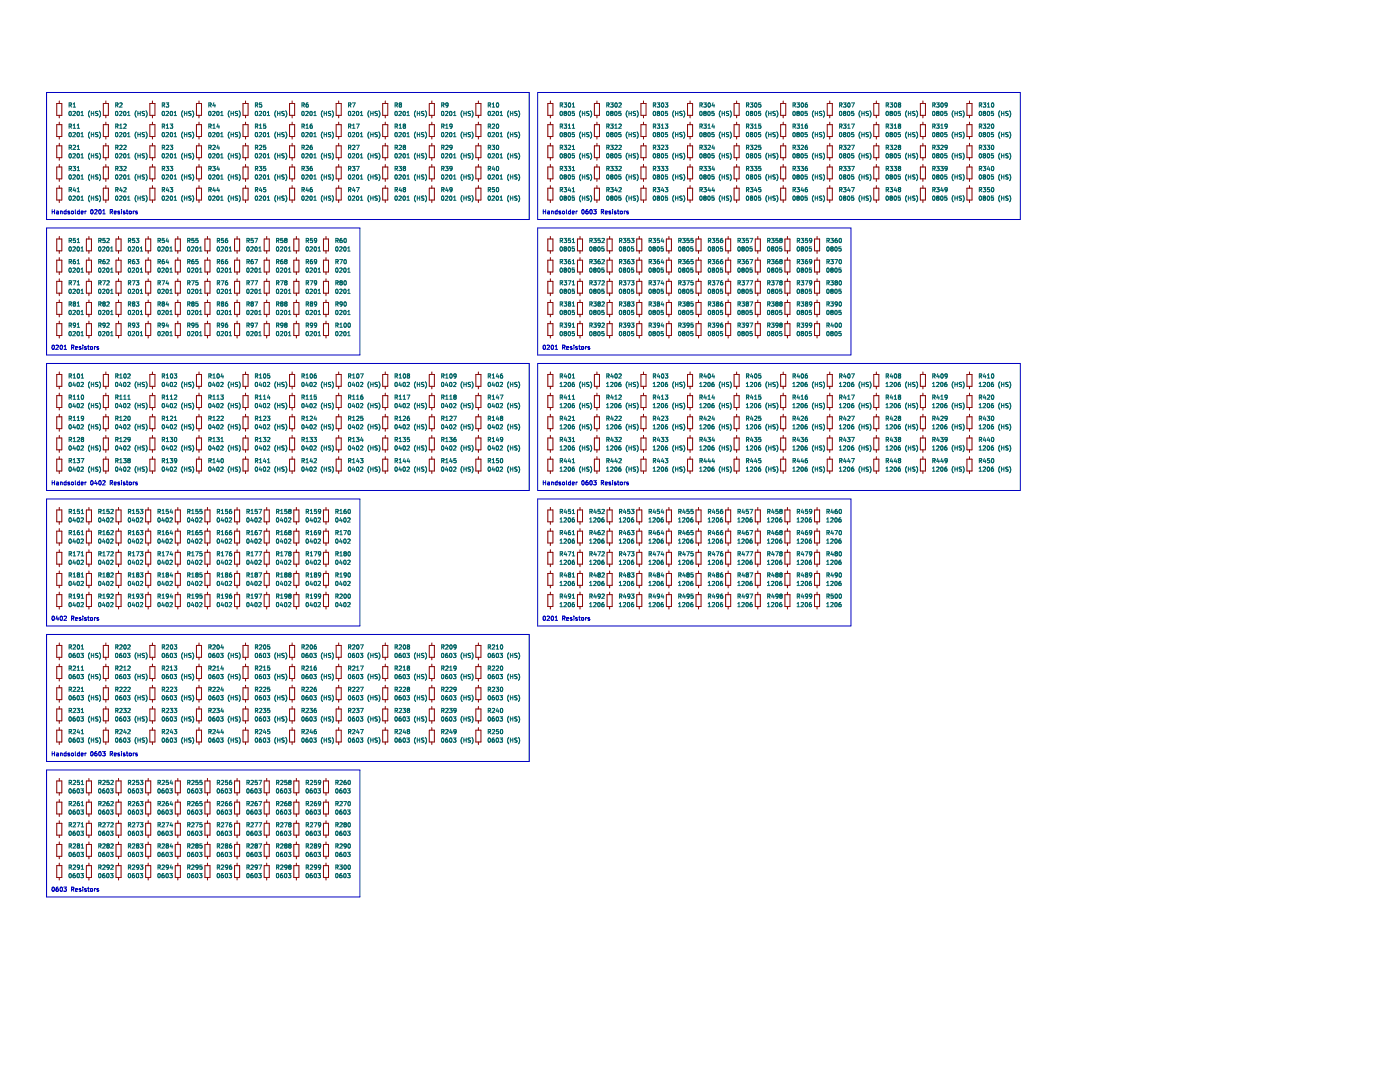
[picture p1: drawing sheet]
<svg xmlns="http://www.w3.org/2000/svg" width="279mm" height="216mm" viewBox="0 0 279 216" stroke-linecap="round" stroke-linejoin="round" font-family="sans-serif">
<g fill="none" stroke="#0000c2" stroke-width=".2">
<path d="M9.3 18.5h96.3v25.3h-96.3zM107.3 18.5h96.3v25.3h-96.3zM9.3 45.5h62.5v25.3h-62.5zM10.4 42.2h.5M10.4 41.8v.9M10.9 41.8v.9M11.3 42.2h.4v.5h-.3l-.1-.3 .4-.1M12.1 42.2h.3v.5M12.1 42.1v.6M13.2 41.8v.8h-.3l-.1-.4h.4M13.5 42.3l.4 .2-.1 .2-.3-.1M13.5 42.2v.1"/>
<path d="M13.9 42.2h-.4M14.3 42.2h.3v.4h-.3zM15 41.8v.8l.2 .1M15.8 41.8v.8h-.3v-.4h.3M16.2 42.4l.4-.1v-.1h-.4v.4h.4M17 42.1v.6M17.2 42.1l-.2 .2M18.2 41.9l.1-.1a.41 .41 0 0 1 .3 .5 .41 .41 0 0 1-.4 .3l-.1-.2zM18.9 41.9l.3-.1 .2 .3-.5 .6h.5M19.8 41.9l.1-.1a.41 .41 0 0 1 .3 .5 .41 .41 0 0 1-.4 .3l-.1-.2zM20.5 42.7h.5M20.5 42.1l.2-.3v.9"/>
<path d="M22 42.3l.4-.1v-.3l-.4-.1v.9M22.2 42.3l.3 .4M22.8 42.4l.4-.1v-.1h-.4v.4h.4M23.5 42.3l.4 .2-.1 .2-.3-.1M23.5 42.2v.1M23.8 42.2h-.3M24.2 41.8v.1M24.2 42.1v.6M24.6 42.3l.4 .2-.1 .2-.3-.1M24.6 42.2v.1M24.9 42.2h-.3M25.2 42.1h.3"/>
<path d="M25.3 41.8v.8l.2 .1M25.8 42.2h.4l-.1 .4h-.3zM26.6 42.1v.6M26.8 42.1l-.2 .2M27.1 42.3l.3 .2-.1 .2-.2-.1M27.1 42.2v.1M27.4 42.2h-.3M107.3 45.5h62.5v25.3h-62.5zM108.4 41.8v.9M108.4 42.2h.5M108.9 41.8v.9M109.3 42.2h.4v.5h-.3l-.1-.3 .4-.1"/>
<path d="M110.1 42.1v.6M110.1 42.2h.3v.5M111.2 41.8v.9l-.3-.1-.1-.4h.4M111.6 42.3l.3 .2-.1 .2-.2-.1M111.6 42.2v.1M111.9 42.2h-.3M112.3 42.2h.3v.4h-.3zM113 41.8v.8l.2 .1M113.8 41.8v.9l-.3-.1v-.4h.3M114.2 42.4l.4-.1v-.1h-.4v.4h.4M115 42.1v.6M115.2 42.1l-.2 .2"/>
<path d="M116.2 41.9l.1-.1a.41 .41 0 0 1 .3 .5 .41 .41 0 0 1-.4 .3l-.1-.2zM117.3 41.8l-.4 .2v.5l.2 .2 .2-.1v-.4h-.2l-.2 .1M117.8 41.9l.1-.1a.41 .41 0 0 1 .3 .5 .41 .41 0 0 1-.4 .3l-.1-.2zM118.5 41.8h.5l-.3 .4h.3v.4h-.5M120 42.3l.4-.1v-.3l-.4-.1v.9M120.2 42.3l.3 .4M120.8 42.4l.4-.1v-.1h-.4v.4h.4M121.5 42.3l.4 .2-.1 .2-.3-.1M121.5 42.2v.1M121.9 42.2h-.4M122.3 41.8h.1M122.3 42.1v.6"/>
<path d="M122.3 41.8l-.1 .1M122.6 42.3l.4 .2-.1 .2-.3-.1M122.6 42.2v.1M122.9 42.2h-.3M123.2 42.1h.3M123.3 41.8v.8l.2 .1M123.8 42.2h.4l-.1 .4h-.3zM124.6 42.1v.6M124.8 42.1l-.2 .2M125.1 42.3l.3 .2-.1 .2-.2-.1M125.1 42.2v.1M125.4 42.2h-.3"/>
<path d="M9.3 72.5h96.3v25.4h-96.3zM10.4 69l.2-.1a.41 .41 0 0 1 .3 .4 .41 .41 0 0 1-.4 .4l-.1-.3zM11.2 69l.3-.1 .2 .2-.6 .6h.6M12.1 69l.1-.1a.41 .41 0 0 1 .3 .4 .41 .41 0 0 1-.4 .4l-.1-.3zM12.8 69.7h.5M12.8 69.1l.2-.2v.8M14.3 69.3h.4v-.3l-.4-.1v.8M14.5 69.3l.3 .4M15.1 69.4h.4l-.1-.2-.3 .1v.4h.3M16.1 69.2l-.3 .1 .3 .2v.2h-.3M16.5 68.9v.1M16.5 69.2v.5"/>
<path d="M17.2 69.2l-.3 .1 .3 .2v.2h-.3M17.5 69.2h.3M17.6 68.9v.7l.2 .1M18.1 69.2h.2l.2 .1-.2 .4-.2-.1zM18.9 69.2v.5M19.1 69.2l-.2 .1M19.7 69.2l-.4 .1 .4 .2v.2h-.4M107.3 72.5h96.3v25.4h-96.3zM108.5 69l.1-.1a.41 .41 0 0 1 .3 .4 .41 .41 0 0 1-.4 .4l-.1-.3zM109.2 69l.3-.1 .2 .2-.6 .6h.6M110.1 69l.1-.1a.41 .41 0 0 1 .3 .4 .41 .41 0 0 1-.4 .4l-.1-.3zM110.8 69.7h.5"/>
<path d="M110.8 69.1l.2-.2v.8M112.3 69.3h.4v-.3l-.4-.1v.8M112.5 69.3l.3 .4M113.1 69.4h.4l-.1-.2-.3 .1v.4h.3M114.1 69.2l-.3 .1 .3 .2v.2h-.3M114.5 68.9v.1M114.5 69.2v.5M115.2 69.2l-.3 .1 .3 .2v.2h-.3M115.5 69.2h.3M115.6 68.9v.7l.2 .1M116.1 69.2h.4l-.1 .5-.3-.1zM116.9 69.2v.5"/>
<path d="M117.1 69.2l-.2 .1M117.7 69.2l-.4 .1 .4 .2v.2h-.4M9.3 99.6h62.5v25.3h-62.5zM10.4 96.3h.5M10.4 95.9v.9M10.9 95.9v.9M11.3 96.2h.3l.1 .6M11.7 96.4l-.4 .2 .1 .2 .3-.1M12.1 96.3l.3-.1v.6M12.1 96.2v.6M13.2 96.2h-.3l-.1 .2 .1 .3h.3M13.2 95.9v.9"/>
<path d="M13.9 96.2l-.4 .1 .4 .2v.2h-.4M14.3 96.3h.3v.4h-.3zM15 95.9v.7l.2 .2M15.8 96.2h-.2l-.2 .2 .1 .3h.3M15.8 95.9v.9M16.2 96.5l.4-.1v-.2l-.4 .1v.4h.4M17 96.2v.6M17.2 96.2l-.2 .2M18.2 96l.1-.1a.41 .41 0 0 1 .3 .4 .41 .41 0 0 1-.4 .4l-.1-.3zM19.1 95.9l-.2 .6h.5M19.3 96.2v.6M19.8 96l.1-.1a.41 .41 0 0 1 .3 .4 .41 .41 0 0 1-.4 .4l-.1-.3z"/>
<path d="M20.5 96l.3-.1 .2 .2-.5 .7h.5M22 96.4l.4-.1v-.3l-.4-.1v.9M22.2 96.4l.3 .4M22.8 96.5l.4-.1v-.2l-.4 .1v.4h.4M23.8 96.2l-.3 .1 .3 .2v.2h-.3M24.2 95.9v.1M24.2 96.2v.6M24.9 96.2l-.3 .1 .3 .2v.2h-.3M25.2 96.2h.3M25.3 95.9v.7l.2 .2M25.8 96.3h.4l-.1 .4h-.3zM26.6 96.2v.6"/>
<path d="M26.8 96.2l-.2 .2M27.4 96.2l-.3 .1 .3 .2v.2h-.3M107.3 99.6h62.5v25.3h-62.5zM108.4 95.9v.9M108.4 96.3h.5M108.9 95.9v.9M109.3 96.2h.3l.1 .6M109.7 96.4l-.4 .2 .1 .2 .3-.1M110.1 96.3l.3-.1v.6M110.1 96.2v.6M111.2 96.2h-.3l-.1 .2 .1 .3h.3M111.2 95.9v.9"/>
<path d="M111.9 96.2l-.3 .1 .3 .2v.2h-.3M112.3 96.3h.3v.4h-.3zM113 95.9v.7l.2 .2M113.5 96.7h.1M113.5 96.7h.3M113.8 96.2l-.3 .1v.4M113.8 95.9v.9M114.2 96.5l.4-.1v-.2l-.4 .1v.4h.4M115 96.2v.6M115.2 96.2l-.2 .2M116.2 96l.1-.1a.41 .41 0 0 1 .3 .4 .41 .41 0 0 1-.4 .4l-.1-.3zM116.2 96.7h.1"/>
<path d="M117.3 95.9l-.4 .2v.5l.2 .2 .2-.1v-.4l-.2-.1-.2 .2M117.8 96l.1-.1a.41 .41 0 0 1 .3 .4 .41 .41 0 0 1-.4 .4l-.1-.3zM118.5 95.9h.5l-.3 .3 .3 .1v.4h-.5M118.5 96.7h.1M120 96.4l.4-.1v-.3l-.4-.1v.9M120.2 96.4l.3 .4M120.8 96.5l.4-.1v-.2l-.4 .1v.4h.4M121.9 96.2l-.4 .1 .4 .2v.2h-.4M122.3 95.9v.1M122.3 96.2v.6M122.9 96.2l-.3 .1 .3 .2v.2h-.3M123.2 96.2h.3"/>
<path d="M123.3 95.9v.7l.2 .2M123.8 96.3h.4l-.1 .4h-.3zM124.6 96.2v.6M124.8 96.2l-.2 .2M125.4 96.2l-.3 .1 .3 .2v.2h-.3M9.3 126.6h96.3v25.3h-96.3zM10.4 123l.2-.1a.41 .41 0 0 1 .3 .5 .41 .41 0 0 1-.4 .3l-.1-.2zM11.4 122.9l-.2 .6h.5M11.6 123.2v.6M12.1 123l.1-.1a.41 .41 0 0 1 .3 .5 .41 .41 0 0 1-.4 .3l-.1-.2zM12.8 123l.3-.1 .2 .3-.6 .6h.6M14.3 123.4l.4-.1v-.3l-.4-.1v.9"/>
<path d="M14.5 123.4l.3 .4M15.1 123.5l.4-.1-.1-.1h-.3v.4h.3M16.1 123.3h-.3l.3 .2v.2h-.3M16.5 122.9v.1M16.5 123.2v.6M17.2 123.3h-.3l.3 .2v.2h-.3M17.5 123.2h.3M17.6 122.9v.8l.2 .1M18.1 123.3h.4l-.1 .4h-.3zM18.1 123.3h.1M18.9 123.2v.6M19.1 123.2l-.2 .2"/>
<path d="M19.7 123.3h-.4l.4 .2v.2h-.4M108.5 123l.1-.1a.41 .41 0 0 1 .3 .5 .41 .41 0 0 1-.4 .3l-.1-.2zM109.2 123l.3-.1 .2 .3-.6 .6h.6M110.1 123l.1-.1a.41 .41 0 0 1 .3 .5 .41 .41 0 0 1-.4 .3l-.1-.2zM110.8 123.2l.2-.3v.9M110.8 123.8h.5M112.3 123.4l.4-.1v-.3l-.4-.1v.9M112.5 123.4l.3 .4M113.1 123.5l.4-.1-.1-.1h-.3v.4h.3M114.1 123.3h-.3l.3 .2v.2h-.3M114.5 122.9v.1M114.5 123.2v.6"/>
<path d="M115.2 123.3h-.3l.3 .2v.2h-.3M115.5 123.2h.3M115.6 122.9v.8l.2 .1M116.1 123.3h.4l-.1 .4h-.3zM116.9 123.2v.6M117.1 123.2l-.2 .2M117.7 123.3h-.4l.4 .2v.2h-.4M9.3 153.6h62.5v25.4h-62.5zM10.4 150v.8M10.4 150.4h.5M10.9 150v.8M11.3 150.3h.3l.1 .5"/>
<path d="M11.7 150.5l-.4 .1 .1 .2h.3M12.1 150.3v.5M12.1 150.3h.3v.5M12.1 150.3h.1M13.2 150.3h-.3l-.1 .1 .1 .4h.3M13.2 150v.8M13.9 150.3l-.4 .1 .4 .2v.2h-.4M14.3 150.3h.3v.5l-.3-.1zM15 150v.7l.2 .1M15.8 150v.8M15.8 150.3h-.2l-.2 .1 .1 .4h.3M16.2 150.5h.4v-.2l-.4 .1v.4h.4"/>
<path d="M17 150.3v.5M17.2 150.3l-.2 .1M18.2 150.1l.1-.1a.41 .41 0 0 1 .3 .4 .41 .41 0 0 1-.4 .4l-.1-.3zM19.3 150l-.4 .2v.5l.2 .1 .2-.1v-.4h-.2l-.2 .2M19.8 150.1l.1-.1a.41 .41 0 0 1 .3 .4 .41 .41 0 0 1-.4 .4l-.1-.3zM20.5 150h.5l-.3 .3 .2 .1v.3h-.4M22 150.4h.4v-.3l-.4-.1v.8M22.2 150.4l.3 .4M22.8 150.5h.4v-.2l-.4 .1v.4h.4M23.8 150.3l-.3 .1 .3 .2v.2h-.3M24.2 150v.1M24.2 150.3v.5"/>
<path d="M24.9 150.3l-.3 .1 .3 .2v.2h-.3M25.2 150.3h.3M25.3 150v.7l.2 .1M25.8 150.3h.4l-.1 .5-.3-.1zM26.6 150.3v.5M26.8 150.3l-.2 .1M27.4 150.3l-.3 .1 .3 .2v.2h-.3M10.4 177.1l.2-.1a.41 .41 0 0 1 .3 .5 .41 .41 0 0 1-.4 .3l-.1-.3zM11.6 177l-.4 .2v.5l.1 .2 .3-.1v-.4l-.3-.1-.1 .2M12.1 177.1l.1-.1a.41 .41 0 0 1 .3 .5 .41 .41 0 0 1-.4 .3l-.1-.3zM12.7 177h.6l-.3 .3 .2 .1v.4h-.5M14.3 177.5l.4-.1v-.3l-.4-.1v.9"/>
<path d="M14.5 177.5l.3 .4M15.1 177.6l.4-.1-.1-.2-.3 .1v.4h.3M16.1 177.3h-.2l-.1 .2 .4 .2M16.2 177.7h.1M16.2 177.7l-.4 .1M16.5 177v.1M16.5 177.3v.6M17.2 177.3h-.2l-.1 .2 .3 .2M17.2 177.7h.1M17.2 177.7l-.3 .1M17.5 177.3h.3M17.6 177v.7l.2 .2"/>
<path d="M18.1 177.4h.4l-.1 .4h-.3zM18.9 177.3v.6M19.1 177.3l-.2 .2M19.7 177.3h-.2l-.2 .2 .4 .2M19.7 177.7h.1M19.7 177.7l-.4 .1"/>
</g>
<g fill="none" stroke="#840000" stroke-width=".2">
<path d="M11.3 29.1h1v2.4h-1zM11.3 33.3h1v2.4h-1zM11.3 24.9h1v2.3h-1zM11.3 20.7h1v2.3h-1zM11.3 37.5h1v2.4h-1zM11.8 20.1v.6M11.8 23v.5M11.8 24.4v.5M11.8 27.2v.5M11.8 28.6v.5M11.8 31.5v.5M11.8 32.8v.5"/>
<path d="M11.8 35.7v.5M11.8 37v.5M11.8 39.9v.5M20.6 29.1h1v2.4h-1zM20.6 33.3h1v2.4h-1zM20.6 24.9h1v2.3h-1zM20.6 20.7h1v2.3h-1zM20.6 37.5h1v2.4h-1zM21.1 20.1v.6M21.1 23v.5M21.1 24.4v.5M21.1 27.2v.5"/>
<path d="M21.1 28.6v.5M21.1 31.5v.5M21.1 32.8v.5M21.1 35.7v.5M21.1 37v.5M21.1 39.9v.5M29.9 29.1h1v2.4h-1zM29.9 33.3h1v2.4h-1zM29.9 24.9h1v2.3h-1zM29.9 20.7h1v2.3h-1zM29.9 37.5h1v2.4h-1zM30.4 20.1v.6"/>
<path d="M30.4 23v.5M30.4 24.4v.5M30.4 27.2v.5M30.4 28.6v.5M30.4 31.5v.5M30.4 32.8v.5M30.4 35.7v.5M30.4 37v.5M30.4 39.9v.5M39.2 29.1h1v2.4h-1zM39.2 33.3h1v2.4h-1zM39.2 24.9h1v2.3h-1z"/>
<path d="M39.2 20.7h1v2.3h-1zM39.2 37.5h1v2.4h-1zM39.7 20.1v.6M39.7 23v.5M39.7 24.4v.5M39.7 27.2v.5M39.7 28.6v.5M39.7 31.5v.5M39.7 32.8v.5M39.7 35.7v.5M39.7 37v.5M39.7 39.9v.5"/>
<path d="M48.5 29.1h1v2.4h-1zM48.5 33.3h1v2.4h-1zM48.5 24.9h1v2.3h-1zM48.5 20.7h1v2.3h-1zM48.5 37.5h1v2.4h-1zM49 20.1v.6M49 23v.5M49 24.4v.5M49 27.2v.5M49 28.6v.5M49 31.5v.5M49 32.8v.5"/>
<path d="M49 35.7v.5M49 37v.5M49 39.9v.5M57.8 29.1h1v2.4h-1zM57.8 33.3h1v2.4h-1zM57.8 24.9h1v2.3h-1zM57.8 20.7h1v2.3h-1zM57.8 37.5h1v2.4h-1zM58.3 20.1v.6M58.3 23v.5M58.3 24.4v.5M58.3 27.2v.5"/>
<path d="M58.3 28.6v.5M58.3 31.5v.5M58.3 32.8v.5M58.3 35.7v.5M58.3 37v.5M58.3 39.9v.5M67.1 29.1h1v2.4h-1zM67.1 33.3h1v2.4h-1zM67.1 24.9h1v2.3h-1zM67.1 20.7h1v2.3h-1zM67.1 37.5h1v2.4h-1zM67.6 20.1v.6"/>
<path d="M67.6 23v.5M67.6 24.4v.5M67.6 27.2v.5M67.6 28.6v.5M67.6 31.5v.5M67.6 32.8v.5M67.6 35.7v.5M67.6 37v.5M67.6 39.9v.5M76.4 29.1h1v2.4h-1zM76.4 33.3h1v2.4h-1zM76.4 24.9h1v2.3h-1z"/>
<path d="M76.4 20.7h1v2.3h-1zM76.4 37.5h1v2.4h-1zM76.9 20.1v.6M76.9 23v.5M76.9 24.4v.5M76.9 27.2v.5M76.9 28.6v.5M76.9 31.5v.5M76.9 32.8v.5M76.9 35.7v.5M76.9 37v.5M76.9 39.9v.5"/>
<path d="M85.7 29.1h1v2.4h-1zM85.7 33.3h1v2.4h-1zM85.7 24.9h1v2.3h-1zM85.7 20.7h1v2.3h-1zM85.7 37.5h1v2.4h-1zM86.2 20.1v.6M86.2 23v.5M86.2 24.4v.5M86.2 27.2v.5M86.2 28.6v.5M86.2 31.5v.5M86.2 32.8v.5"/>
<path d="M86.2 35.7v.5M86.2 37v.5M86.2 39.9v.5M95 29.1h1v2.4h-1zM95 33.3h1v2.4h-1zM95 24.9h1v2.3h-1zM95 20.7h1v2.3h-1zM95 37.5h1v2.4h-1zM95.5 20.1v.6M95.5 23v.5M95.5 24.4v.5M95.5 27.2v.5"/>
<path d="M95.5 28.6v.5M95.5 31.5v.5M95.5 32.8v.5M95.5 35.7v.5M95.5 37v.5M95.5 39.9v.5M109.3 29.1h1v2.4h-1zM109.3 33.3h1v2.4h-1zM109.3 24.9h1v2.3h-1zM109.3 20.7h1v2.3h-1zM109.3 37.5h1v2.4h-1zM109.8 20.1v.6"/>
<path d="M109.8 23v.5M109.8 24.4v.5M109.8 27.2v.5M109.8 28.6v.5M109.8 31.5v.5M109.8 32.8v.5M109.8 35.7v.5M109.8 37v.5M109.8 39.9v.5M118.6 29.1h1v2.4h-1zM118.6 33.3h1v2.4h-1zM118.6 24.9h1v2.3h-1z"/>
<path d="M118.6 20.7h1v2.3h-1zM118.6 37.5h1v2.4h-1zM119.1 20.1v.6M119.1 23v.5M119.1 24.4v.5M119.1 27.2v.5M119.1 28.6v.5M119.1 31.5v.5M119.1 32.8v.5M119.1 35.7v.5M119.1 37v.5M119.1 39.9v.5"/>
<path d="M127.9 29.1h1v2.4h-1zM127.9 33.3h1v2.4h-1zM127.9 24.9h1v2.3h-1zM127.9 20.7h1v2.3h-1zM127.9 37.5h1v2.4h-1zM128.4 20.1v.6M128.4 23v.5M128.4 24.4v.5M128.4 27.2v.5M128.4 28.6v.5M128.4 31.5v.5M128.4 32.8v.5"/>
<path d="M128.4 35.7v.5M128.4 37v.5M128.4 39.9v.5M137.2 29.1h1v2.4h-1zM137.2 33.3h1v2.4h-1zM137.2 24.9h1v2.3h-1zM137.2 20.7h1v2.3h-1zM137.2 37.5h1v2.4h-1zM137.7 20.1v.6M137.7 23v.5M137.7 24.4v.5M137.7 27.2v.5"/>
<path d="M137.7 28.6v.5M137.7 31.5v.5M137.7 32.8v.5M137.7 35.7v.5M137.7 37v.5M137.7 39.9v.5M146.5 29.1h1v2.4h-1zM146.5 33.3h1v2.4h-1zM146.5 24.9h1v2.3h-1zM146.5 20.7h1v2.3h-1zM146.5 37.5h1v2.4h-1zM147 20.1v.6"/>
<path d="M147 23v.5M147 24.4v.5M147 27.2v.5M147 28.6v.5M147 31.5v.5M147 32.8v.5M147 35.7v.5M147 37v.5M147 39.9v.5M155.8 29.1h1v2.4h-1zM155.8 33.3h1v2.4h-1zM155.8 24.9h1v2.3h-1z"/>
<path d="M155.8 20.7h1v2.3h-1zM155.8 37.5h1v2.4h-1zM156.3 20.1v.6M156.3 23v.5M156.3 24.4v.5M156.3 27.2v.5M156.3 28.6v.5M156.3 31.5v.5M156.3 32.8v.5M156.3 35.7v.5M156.3 37v.5M156.3 39.9v.5"/>
<path d="M165.1 29.1h1v2.4h-1zM165.1 33.3h1v2.4h-1zM165.1 24.9h1v2.3h-1zM165.1 20.7h1v2.3h-1zM165.1 37.5h1v2.4h-1zM165.6 20.1v.6M165.6 23v.5M165.6 24.4v.5M165.6 27.2v.5M165.6 28.6v.5M165.6 31.5v.5M165.6 32.8v.5"/>
<path d="M165.6 35.7v.5M165.6 37v.5M165.6 39.9v.5M174.4 29.1h1v2.4h-1zM174.4 33.3h1v2.4h-1zM174.4 24.9h1v2.3h-1zM174.4 20.7h1v2.3h-1zM174.4 37.5h1v2.4h-1zM174.9 20.1v.6M174.9 23v.5M174.9 24.4v.5M174.9 27.2v.5"/>
<path d="M174.9 28.6v.5M174.9 31.5v.5M174.9 32.8v.5M174.9 35.7v.5M174.9 37v.5M174.9 39.9v.5M183.7 29.1h1v2.4h-1zM183.7 33.3h1v2.4h-1zM183.7 24.9h1v2.3h-1zM183.7 20.7h1v2.3h-1zM183.7 37.5h1v2.4h-1zM184.2 20.1v.6"/>
<path d="M184.2 23v.5M184.2 24.4v.5M184.2 27.2v.5M184.2 28.6v.5M184.2 31.5v.5M184.2 32.8v.5M184.2 35.7v.5M184.2 37v.5M184.2 39.9v.5M193 20.7h1v2.3h-1zM193 24.9h1v2.3h-1zM193 29.1h1v2.4h-1z"/>
<path d="M193 33.3h1v2.4h-1zM193 37.5h1v2.4h-1zM193.5 20.1v.6M193.5 23v.5M193.5 24.4v.5M193.5 27.2v.5M193.5 28.6v.5M193.5 31.5v.5M193.5 32.8v.5M193.5 35.7v.5M193.5 37v.5M193.5 39.9v.5"/>
<path d="M11.3 56.1h1v2.4h-1zM11.3 51.9h1v2.4h-1zM11.3 47.7h1v2.4h-1zM11.8 47.2v.5M11.8 50.1v.5M11.8 51.4v.5M11.8 54.3v.5M11.8 55.6v.5M11.8 58.5v.5M11.8 59.9v.5M17.2 56.1h1.1v2.4h-1.1zM17.2 51.9h1.1v2.4h-1.1z"/>
<path d="M17.2 47.7h1.1v2.4h-1.1zM17.7 47.2v.5M17.7 50.1v.5M17.7 51.4v.5M17.7 54.3v.5M17.7 55.6v.5M17.7 58.5v.5M17.7 59.9v.5M23.2 56.1h1v2.4h-1zM23.2 51.9h1v2.4h-1zM23.2 47.7h1v2.4h-1zM23.7 47.2v.5"/>
<path d="M23.7 50.1v.5M23.7 51.4v.5M23.7 54.3v.5M23.7 55.6v.5M23.7 58.5v.5M23.7 59.9v.5M29.1 56.1h1v2.4h-1zM29.1 51.9h1v2.4h-1zM29.1 47.7h1v2.4h-1zM29.6 47.2v.5M29.6 50.1v.5M29.6 51.4v.5"/>
<path d="M29.6 54.3v.5M29.6 55.6v.5M29.6 58.5v.5M29.6 59.9v.5M35 56.1h1v2.4h-1zM35 51.9h1v2.4h-1zM35 47.7h1v2.4h-1zM35.5 47.2v.5M35.5 50.1v.5M35.5 51.4v.5M35.5 54.3v.5M35.5 55.6v.5"/>
<path d="M35.5 58.5v.5M35.5 59.9v.5M40.9 56.1h1v2.4h-1zM40.9 51.9h1v2.4h-1zM40.9 47.7h1v2.4h-1zM41.4 47.2v.5M41.4 50.1v.5M41.4 51.4v.5M41.4 54.3v.5M41.4 55.6v.5M41.4 58.5v.5M41.4 59.9v.5"/>
<path d="M46.8 56.1h1v2.4h-1zM46.8 51.9h1v2.4h-1zM46.8 47.7h1v2.4h-1zM47.3 47.2v.5M47.3 50.1v.5M47.3 51.4v.5M47.3 54.3v.5M47.3 55.6v.5M47.3 58.5v.5M47.3 59.9v.5M52.7 56.1h1v2.4h-1zM52.7 51.9h1v2.4h-1z"/>
<path d="M52.7 47.7h1v2.4h-1zM53.2 47.2v.5M53.2 50.1v.5M53.2 51.4v.5M53.2 54.3v.5M53.2 55.6v.5M53.2 58.5v.5M53.2 59.9v.5M58.6 56.1h1.1v2.4h-1.1zM58.6 51.9h1.1v2.4h-1.1zM58.6 47.7h1.1v2.4h-1.1zM59.1 47.2v.5"/>
<path d="M59.1 50.1v.5M59.1 51.4v.5M59.1 54.3v.5M59.1 55.6v.5M59.1 58.5v.5M59.1 59.9v.5M64.6 56.1h1v2.4h-1zM64.6 51.9h1v2.4h-1zM64.6 47.7h1v2.4h-1zM65.1 47.2v.5M65.1 50.1v.5M65.1 51.4v.5"/>
<path d="M65.1 54.3v.5M65.1 55.6v.5M65.1 58.5v.5M65.1 59.9v.5M109.3 47.7h1v2.4h-1zM109.3 51.9h1v2.4h-1zM109.3 56.1h1v2.4h-1zM109.8 47.2v.5M109.8 50.1v.5M109.8 51.4v.5M109.8 54.3v.5M109.8 55.6v.5"/>
<path d="M109.8 58.5v.5M109.8 59.9v.5M115.2 56.1h1.1v2.4h-1.1zM115.2 51.9h1.1v2.4h-1.1zM115.2 47.7h1.1v2.4h-1.1zM115.7 47.2v.5M115.7 50.1v.5M115.7 51.4v.5M115.7 54.3v.5M115.7 55.6v.5M115.7 58.5v.5M115.7 59.9v.5"/>
<path d="M121.2 56.1h1v2.4h-1zM121.2 51.9h1v2.4h-1zM121.2 47.7h1v2.4h-1zM121.7 47.2v.5M121.7 50.1v.5M121.7 51.4v.5M121.7 54.3v.5M121.7 55.6v.5M121.7 58.5v.5M121.7 59.9v.5M127.1 56.1h1v2.4h-1zM127.1 51.9h1v2.4h-1z"/>
<path d="M127.1 47.7h1v2.4h-1zM127.6 47.2v.5M127.6 50.1v.5M127.6 51.4v.5M127.6 54.3v.5M127.6 55.6v.5M127.6 58.5v.5M127.6 59.9v.5M133 47.7h1v2.4h-1zM133 51.9h1v2.4h-1zM133 56.1h1v2.4h-1zM133.5 47.2v.5"/>
<path d="M133.5 50.1v.5M133.5 51.4v.5M133.5 54.3v.5M133.5 55.6v.5M133.5 58.5v.5M133.5 59.9v.5M138.9 47.7h1v2.4h-1zM138.9 51.9h1v2.4h-1zM138.9 56.1h1v2.4h-1zM139.4 47.2v.5M139.4 50.1v.5M139.4 51.4v.5"/>
<path d="M139.4 54.3v.5M139.4 55.6v.5M139.4 58.5v.5M139.4 59.9v.5M144.8 56.1h1v2.4h-1zM144.8 47.7h1v2.4h-1zM144.8 51.9h1v2.4h-1zM145.3 47.2v.5M145.3 50.1v.5M145.3 51.4v.5M145.3 54.3v.5M145.3 55.6v.5"/>
<path d="M145.3 58.5v.5M145.3 59.9v.5M150.7 47.7h1v2.4h-1zM150.7 51.9h1v2.4h-1zM150.7 56.1h1v2.4h-1zM151.2 47.2v.5M151.2 50.1v.5M151.2 51.4v.5M151.2 54.3v.5M151.2 55.6v.5M151.2 58.5v.5M151.2 59.9v.5"/>
<path d="M156.6 56.1h1.1v2.4h-1.1zM156.6 47.7h1.1v2.4h-1.1zM156.6 51.9h1.1v2.4h-1.1zM157.1 47.2v.5M157.1 50.1v.5M157.1 51.4v.5M157.1 54.3v.5M157.1 55.6v.5M157.1 58.5v.5M157.1 59.9v.5M162.6 56.1h1v2.4h-1zM162.6 51.9h1v2.4h-1z"/>
<path d="M162.6 47.7h1v2.4h-1zM163.1 47.2v.5M163.1 50.1v.5M163.1 51.4v.5M163.1 54.3v.5M163.1 55.6v.5M163.1 58.5v.5M163.1 59.9v.5M11.3 74.7h1v2.4h-1zM11.3 78.9h1v2.4h-1zM11.3 60.4h1v2.3h-1zM11.3 64.6h1v2.4h-1z"/>
<path d="M11.8 62.7v.5M11.8 64.1v.5M11.8 67v.5M11.8 74.2v.5M11.8 77.1v.5M11.8 78.4v.5M17.2 60.4h1.1v2.3h-1.1zM17.2 64.6h1.1v2.4h-1.1zM17.7 62.7v.5M17.7 64.1v.5M17.7 67v.5M20.6 74.7h1v2.4h-1z"/>
<path d="M20.6 78.9h1v2.4h-1zM21.1 74.2v.5M21.1 77.1v.5M21.1 78.4v.5M23.2 60.4h1v2.3h-1zM23.2 64.6h1v2.4h-1zM23.7 62.7v.5M23.7 64.1v.5M23.7 67v.5M29.1 60.4h1v2.3h-1zM29.1 64.6h1v2.4h-1zM29.6 62.7v.5"/>
<path d="M29.6 64.1v.5M29.6 67v.5M29.9 74.7h1v2.4h-1zM29.9 78.9h1v2.4h-1zM30.4 74.2v.5M30.4 77.1v.5M30.4 78.4v.5M35 60.4h1v2.3h-1zM35 64.6h1v2.4h-1zM35.5 62.7v.5M35.5 64.1v.5M35.5 67v.5"/>
<path d="M39.2 74.7h1v2.4h-1zM39.2 78.9h1v2.4h-1zM39.7 74.2v.5M39.7 77.1v.5M39.7 78.4v.5M40.9 60.4h1v2.3h-1zM40.9 64.6h1v2.4h-1zM41.4 62.7v.5M41.4 64.1v.5M41.4 67v.5M46.8 60.4h1v2.3h-1zM46.8 64.6h1v2.4h-1z"/>
<path d="M47.3 62.7v.5M47.3 64.1v.5M47.3 67v.5M48.5 74.7h1v2.4h-1zM48.5 78.9h1v2.4h-1zM49 74.2v.5M49 77.1v.5M49 78.4v.5M52.7 60.4h1v2.3h-1zM52.7 64.6h1v2.4h-1zM53.2 62.7v.5M53.2 64.1v.5"/>
<path d="M53.2 67v.5M57.8 74.7h1v2.4h-1zM57.8 78.9h1v2.4h-1zM58.3 74.2v.5M58.3 77.1v.5M58.3 78.4v.5M58.6 60.4h1.1v2.3h-1.1zM58.6 64.6h1.1v2.4h-1.1zM59.1 62.7v.5M59.1 64.1v.5M59.1 67v.5M64.6 60.4h1v2.3h-1z"/>
<path d="M64.6 64.6h1v2.4h-1zM65.1 62.7v.5M65.1 64.1v.5M65.1 67v.5M67.1 74.7h1v2.4h-1zM67.1 78.9h1v2.4h-1zM67.6 74.2v.5M67.6 77.1v.5M67.6 78.4v.5M76.4 74.7h1v2.4h-1zM76.4 78.9h1v2.4h-1zM76.9 74.2v.5"/>
<path d="M76.9 77.1v.5M76.9 78.4v.5M85.7 74.7h1v2.4h-1zM85.7 78.9h1v2.4h-1zM86.2 74.2v.5M86.2 77.1v.5M86.2 78.4v.5M95 74.7h1v2.4h-1zM95 78.9h1v2.4h-1zM95.5 74.2v.5M95.5 77.1v.5M95.5 78.4v.5"/>
<path d="M109.3 60.4h1v2.3h-1zM109.3 64.6h1v2.4h-1zM109.3 74.7h1v2.4h-1zM109.3 78.9h1v2.4h-1zM109.8 62.7v.5M109.8 64.1v.5M109.8 67v.5M109.8 74.2v.5M109.8 77.1v.5M109.8 78.4v.5M115.2 60.4h1.1v2.3h-1.1zM115.2 64.6h1.1v2.4h-1.1z"/>
<path d="M115.7 62.7v.5M115.7 64.1v.5M115.7 67v.5M118.6 74.7h1v2.4h-1zM118.6 78.9h1v2.4h-1zM119.1 74.2v.5M119.1 77.1v.5M119.1 78.4v.5M121.2 60.4h1v2.3h-1zM121.2 64.6h1v2.4h-1zM121.7 62.7v.5M121.7 64.1v.5"/>
<path d="M121.7 67v.5M127.1 60.4h1v2.3h-1zM127.1 64.6h1v2.4h-1zM127.6 62.7v.5M127.6 64.1v.5M127.6 67v.5M127.9 74.7h1v2.4h-1zM127.9 78.9h1v2.4h-1zM128.4 74.2v.5M128.4 77.1v.5M128.4 78.4v.5M133 60.4h1v2.3h-1z"/>
<path d="M133 64.6h1v2.4h-1zM133.5 62.7v.5M133.5 64.1v.5M133.5 67v.5M137.2 74.7h1v2.4h-1zM137.2 78.9h1v2.4h-1zM137.7 74.2v.5M137.7 77.1v.5M137.7 78.4v.5M138.9 60.4h1v2.3h-1zM138.9 64.6h1v2.4h-1zM139.4 62.7v.5"/>
<path d="M139.4 64.1v.5M139.4 67v.5M144.8 60.4h1v2.3h-1zM144.8 64.6h1v2.4h-1zM145.3 62.7v.5M145.3 64.1v.5M145.3 67v.5M146.5 74.7h1v2.4h-1zM146.5 78.9h1v2.4h-1zM147 74.2v.5M147 77.1v.5M147 78.4v.5"/>
<path d="M150.7 60.4h1v2.3h-1zM150.7 64.6h1v2.4h-1zM151.2 62.7v.5M151.2 64.1v.5M151.2 67v.5M155.8 74.7h1v2.4h-1zM155.8 78.9h1v2.4h-1zM156.3 74.2v.5M156.3 77.1v.5M156.3 78.4v.5M156.6 60.4h1.1v2.3h-1.1zM156.6 64.6h1.1v2.4h-1.1z"/>
<path d="M157.1 62.7v.5M157.1 64.1v.5M157.1 67v.5M162.6 60.4h1v2.3h-1zM162.6 64.6h1v2.4h-1zM163.1 62.7v.5M163.1 64.1v.5M163.1 67v.5M165.1 74.7h1v2.4h-1zM165.1 78.9h1v2.4h-1zM165.6 74.2v.5M165.6 77.1v.5"/>
<path d="M165.6 78.4v.5M174.4 74.7h1v2.4h-1zM174.4 78.9h1v2.4h-1zM174.9 74.2v.5M174.9 77.1v.5M174.9 78.4v.5M183.7 74.7h1v2.4h-1zM183.7 78.9h1v2.4h-1zM184.2 74.2v.5M184.2 77.1v.5M184.2 78.4v.5M193 74.7h1v2.4h-1z"/>
<path d="M193 78.9h1v2.4h-1zM193.5 74.2v.5M193.5 77.1v.5M193.5 78.4v.5M11.3 87.4h1v2.4h-1zM11.3 83.2h1v2.3h-1zM11.3 91.6h1v2.4h-1zM11.8 81.3v.5M11.8 82.7v.5M11.8 85.5v.5M11.8 86.9v.5M11.8 89.8v.5"/>
<path d="M11.8 91.1v.5M11.8 94v.5M20.6 87.4h1v2.4h-1zM20.6 83.2h1v2.3h-1zM20.6 91.6h1v2.4h-1zM21.1 81.3v.5M21.1 82.7v.5M21.1 85.5v.5M21.1 86.9v.5M21.1 89.8v.5M21.1 91.1v.5M21.1 94v.5"/>
<path d="M29.9 87.4h1v2.4h-1zM29.9 83.2h1v2.3h-1zM29.9 91.6h1v2.4h-1zM30.4 81.3v.5M30.4 82.7v.5M30.4 85.5v.5M30.4 86.9v.5M30.4 89.8v.5M30.4 91.1v.5M30.4 94v.5M39.2 87.4h1v2.4h-1zM39.2 83.2h1v2.3h-1z"/>
<path d="M39.2 91.6h1v2.4h-1zM39.7 81.3v.5M39.7 82.7v.5M39.7 85.5v.5M39.7 86.9v.5M39.7 89.8v.5M39.7 91.1v.5M39.7 94v.5M48.5 87.4h1v2.4h-1zM48.5 83.2h1v2.3h-1zM48.5 91.6h1v2.4h-1zM49 81.3v.5"/>
<path d="M49 82.7v.5M49 85.5v.5M49 86.9v.5M49 89.8v.5M49 91.1v.5M49 94v.5M57.8 87.4h1v2.4h-1zM57.8 83.2h1v2.3h-1zM57.8 91.6h1v2.4h-1zM58.3 81.3v.5M58.3 82.7v.5M58.3 85.5v.5"/>
<path d="M58.3 86.9v.5M58.3 89.8v.5M58.3 91.1v.5M58.3 94v.5M67.1 87.4h1v2.4h-1zM67.1 83.2h1v2.3h-1zM67.1 91.6h1v2.4h-1zM67.6 81.3v.5M67.6 82.7v.5M67.6 85.5v.5M67.6 86.9v.5M67.6 89.8v.5"/>
<path d="M67.6 91.1v.5M67.6 94v.5M76.4 87.4h1v2.4h-1zM76.4 83.2h1v2.3h-1zM76.4 91.6h1v2.4h-1zM76.9 81.3v.5M76.9 82.7v.5M76.9 85.5v.5M76.9 86.9v.5M76.9 89.8v.5M76.9 91.1v.5M76.9 94v.5"/>
<path d="M85.7 87.4h1v2.4h-1zM85.7 83.2h1v2.3h-1zM85.7 91.6h1v2.4h-1zM86.2 81.3v.5M86.2 82.7v.5M86.2 85.5v.5M86.2 86.9v.5M86.2 89.8v.5M86.2 91.1v.5M86.2 94v.5M95 87.4h1v2.4h-1zM95 83.2h1v2.3h-1z"/>
<path d="M95 91.6h1v2.4h-1zM95.5 81.3v.5M95.5 82.7v.5M95.5 85.5v.5M95.5 86.9v.5M95.5 89.8v.5M95.5 91.1v.5M95.5 94v.5M109.3 83.2h1v2.3h-1zM109.3 87.4h1v2.4h-1zM109.3 91.6h1v2.4h-1zM109.8 81.3v.5"/>
<path d="M109.8 82.7v.5M109.8 85.5v.5M109.8 86.9v.5M109.8 89.8v.5M109.8 91.1v.5M109.8 94v.5M118.6 87.4h1v2.4h-1zM118.6 83.2h1v2.3h-1zM118.6 91.6h1v2.4h-1zM119.1 81.3v.5M119.1 82.7v.5M119.1 85.5v.5"/>
<path d="M119.1 86.9v.5M119.1 89.8v.5M119.1 91.1v.5M119.1 94v.5M127.9 87.4h1v2.4h-1zM127.9 83.2h1v2.3h-1zM127.9 91.6h1v2.4h-1zM128.4 81.3v.5M128.4 82.7v.5M128.4 85.5v.5M128.4 86.9v.5M128.4 89.8v.5"/>
<path d="M128.4 91.1v.5M128.4 94v.5M137.2 87.4h1v2.4h-1zM137.2 83.2h1v2.3h-1zM137.2 91.6h1v2.4h-1zM137.7 81.3v.5M137.7 82.7v.5M137.7 85.5v.5M137.7 86.9v.5M137.7 89.8v.5M137.7 91.1v.5M137.7 94v.5"/>
<path d="M146.5 87.4h1v2.4h-1zM146.5 83.2h1v2.3h-1zM146.5 91.6h1v2.4h-1zM147 81.3v.5M147 82.7v.5M147 85.5v.5M147 86.9v.5M147 89.8v.5M147 91.1v.5M147 94v.5M155.8 83.2h1v2.3h-1zM155.8 87.4h1v2.4h-1z"/>
<path d="M155.8 91.6h1v2.4h-1zM156.3 81.3v.5M156.3 82.7v.5M156.3 85.5v.5M156.3 86.9v.5M156.3 89.8v.5M156.3 91.1v.5M156.3 94v.5M165.1 83.2h1v2.3h-1zM165.1 87.4h1v2.4h-1zM165.1 91.6h1v2.4h-1zM165.6 81.3v.5"/>
<path d="M165.6 82.7v.5M165.6 85.5v.5M165.6 86.9v.5M165.6 89.8v.5M165.6 91.1v.5M165.6 94v.5M174.4 83.2h1v2.3h-1zM174.4 87.4h1v2.4h-1zM174.4 91.6h1v2.4h-1zM174.9 81.3v.5M174.9 82.7v.5M174.9 85.5v.5"/>
<path d="M174.9 86.9v.5M174.9 89.8v.5M174.9 91.1v.5M174.9 94v.5M183.7 83.2h1v2.3h-1zM183.7 87.4h1v2.4h-1zM183.7 91.6h1v2.4h-1zM184.2 81.3v.5M184.2 82.7v.5M184.2 85.5v.5M184.2 86.9v.5M184.2 89.8v.5"/>
<path d="M184.2 91.1v.5M184.2 94v.5M193 83.2h1v2.3h-1zM193 87.4h1v2.4h-1zM193 91.6h1v2.4h-1zM193.5 81.3v.5M193.5 82.7v.5M193.5 85.5v.5M193.5 86.9v.5M193.5 89.8v.5M193.5 91.1v.5M193.5 94v.5"/>
<path d="M11.3 118.7h1v2.3h-1zM11.3 114.4h1v2.4h-1zM11.3 110.2h1v2.4h-1zM11.3 106h1v2.3h-1zM11.3 101.8h1v2.3h-1zM11.8 101.3v.5M11.8 104.1v.5M11.8 105.5v.5M11.8 108.3v.6M11.8 109.7v.5M11.8 112.6v.5M11.8 113.9v.5"/>
<path d="M11.8 116.8v.5M11.8 118.1v.6M17.2 118.7h1.1v2.3h-1.1zM17.2 114.4h1.1v2.4h-1.1zM17.2 110.2h1.1v2.4h-1.1zM17.2 106h1.1v2.3h-1.1zM17.2 101.8h1.1v2.3h-1.1zM17.7 101.3v.5M17.7 104.1v.5M17.7 105.5v.5M17.7 108.3v.6M17.7 109.7v.5"/>
<path d="M17.7 112.6v.5M17.7 113.9v.5M17.7 116.8v.5M17.7 118.1v.6M23.2 118.7h1v2.3h-1zM23.2 114.4h1v2.4h-1zM23.2 110.2h1v2.4h-1zM23.2 106h1v2.3h-1zM23.2 101.8h1v2.3h-1zM23.7 101.3v.5M23.7 104.1v.5M23.7 105.5v.5"/>
<path d="M23.7 108.3v.6M23.7 109.7v.5M23.7 112.6v.5M23.7 113.9v.5M23.7 116.8v.5M23.7 118.1v.6M29.1 118.7h1v2.3h-1zM29.1 114.4h1v2.4h-1zM29.1 110.2h1v2.4h-1zM29.1 106h1v2.3h-1zM29.1 101.8h1v2.3h-1zM29.6 101.3v.5"/>
<path d="M29.6 104.1v.5M29.6 105.5v.5M29.6 108.3v.6M29.6 109.7v.5M29.6 112.6v.5M29.6 113.9v.5M29.6 116.8v.5M29.6 118.1v.6M35 118.7h1v2.3h-1zM35 114.4h1v2.4h-1zM35 110.2h1v2.4h-1zM35 106h1v2.3h-1z"/>
<path d="M35 101.8h1v2.3h-1zM35.5 101.3v.5M35.5 104.1v.5M35.5 105.5v.5M35.5 108.3v.6M35.5 109.7v.5M35.5 112.6v.5M35.5 113.9v.5M35.5 116.8v.5M35.5 118.1v.6M40.9 118.7h1v2.3h-1zM40.9 114.4h1v2.4h-1z"/>
<path d="M40.9 110.2h1v2.4h-1zM40.9 106h1v2.3h-1zM40.9 101.8h1v2.3h-1zM41.4 101.3v.5M41.4 104.1v.5M41.4 105.5v.5M41.4 108.3v.6M41.4 109.7v.5M41.4 112.6v.5M41.4 113.9v.5M41.4 116.8v.5M41.4 118.1v.6"/>
<path d="M46.8 118.7h1v2.3h-1zM46.8 114.4h1v2.4h-1zM46.8 110.2h1v2.4h-1zM46.8 106h1v2.3h-1zM46.8 101.8h1v2.3h-1zM47.3 101.3v.5M47.3 104.1v.5M47.3 105.5v.5M47.3 108.3v.6M47.3 109.7v.5M47.3 112.6v.5M47.3 113.9v.5"/>
<path d="M47.3 116.8v.5M47.3 118.1v.6M52.7 118.7h1v2.3h-1zM52.7 114.4h1v2.4h-1zM52.7 110.2h1v2.4h-1zM52.7 106h1v2.3h-1zM52.7 101.8h1v2.3h-1zM53.2 101.3v.5M53.2 104.1v.5M53.2 105.5v.5M53.2 108.3v.6M53.2 109.7v.5"/>
<path d="M53.2 112.6v.5M53.2 113.9v.5M53.2 116.8v.5M53.2 118.1v.6M58.6 118.7h1.1v2.3h-1.1zM58.6 114.4h1.1v2.4h-1.1zM58.6 110.2h1.1v2.4h-1.1zM58.6 106h1.1v2.3h-1.1zM58.6 101.8h1.1v2.3h-1.1zM59.1 101.3v.5M59.1 104.1v.5M59.1 105.5v.5"/>
<path d="M59.1 108.3v.6M59.1 109.7v.5M59.1 112.6v.5M59.1 113.9v.5M59.1 116.8v.5M59.1 118.1v.6M64.6 118.7h1v2.3h-1zM64.6 114.4h1v2.4h-1zM64.6 110.2h1v2.4h-1zM64.6 106h1v2.3h-1zM64.6 101.8h1v2.3h-1zM65.1 101.3v.5"/>
<path d="M65.1 104.1v.5M65.1 105.5v.5M65.1 108.3v.6M65.1 109.7v.5M65.1 112.6v.5M65.1 113.9v.5M65.1 116.8v.5M65.1 118.1v.6M109.3 101.8h1v2.3h-1zM109.3 106h1v2.3h-1zM109.3 110.2h1v2.4h-1zM109.3 114.4h1v2.4h-1z"/>
<path d="M109.3 118.7h1v2.3h-1zM109.8 101.3v.5M109.8 104.1v.5M109.8 105.5v.5M109.8 108.3v.6M109.8 109.7v.5M109.8 112.6v.5M109.8 113.9v.5M109.8 116.8v.5M109.8 118.1v.6M115.2 118.7h1.1v2.3h-1.1zM115.2 114.4h1.1v2.4h-1.1z"/>
<path d="M115.2 110.2h1.1v2.4h-1.1zM115.2 106h1.1v2.3h-1.1zM115.2 101.8h1.1v2.3h-1.1zM115.7 101.3v.5M115.7 104.1v.5M115.7 105.5v.5M115.7 108.3v.6M115.7 109.7v.5M115.7 112.6v.5M115.7 113.9v.5M115.7 116.8v.5M115.7 118.1v.6"/>
<path d="M121.2 118.7h1v2.3h-1zM121.2 114.4h1v2.4h-1zM121.2 110.2h1v2.4h-1zM121.2 106h1v2.3h-1zM121.2 101.8h1v2.3h-1zM121.7 101.3v.5M121.7 104.1v.5M121.7 105.5v.5M121.7 108.3v.6M121.7 109.7v.5M121.7 112.6v.5M121.7 113.9v.5"/>
<path d="M121.7 116.8v.5M121.7 118.1v.6M127.1 118.7h1v2.3h-1zM127.1 114.4h1v2.4h-1zM127.1 110.2h1v2.4h-1zM127.1 106h1v2.3h-1zM127.1 101.8h1v2.3h-1zM127.6 101.3v.5M127.6 104.1v.5M127.6 105.5v.5M127.6 108.3v.6M127.6 109.7v.5"/>
<path d="M127.6 112.6v.5M127.6 113.9v.5M127.6 116.8v.5M127.6 118.1v.6M133 101.8h1v2.3h-1zM133 106h1v2.3h-1zM133 110.2h1v2.4h-1zM133 114.4h1v2.4h-1zM133 118.7h1v2.3h-1zM133.5 101.3v.5M133.5 104.1v.5M133.5 105.5v.5"/>
<path d="M133.5 108.3v.6M133.5 109.7v.5M133.5 112.6v.5M133.5 113.9v.5M133.5 116.8v.5M133.5 118.1v.6M138.9 101.8h1v2.3h-1zM138.9 106h1v2.3h-1zM138.9 110.2h1v2.4h-1zM138.9 114.4h1v2.4h-1zM138.9 118.7h1v2.3h-1zM139.4 101.3v.5"/>
<path d="M139.4 104.1v.5M139.4 105.5v.5M139.4 108.3v.6M139.4 109.7v.5M139.4 112.6v.5M139.4 113.9v.5M139.4 116.8v.5M139.4 118.1v.6M144.8 101.8h1v2.3h-1zM144.8 106h1v2.3h-1zM144.8 110.2h1v2.4h-1zM144.8 114.4h1v2.4h-1z"/>
<path d="M144.8 118.7h1v2.3h-1zM145.3 101.3v.5M145.3 104.1v.5M145.3 105.5v.5M145.3 108.3v.6M145.3 109.7v.5M145.3 112.6v.5M145.3 113.9v.5M145.3 116.8v.5M145.3 118.1v.6M150.7 101.8h1v2.3h-1zM150.7 106h1v2.3h-1z"/>
<path d="M150.7 110.2h1v2.4h-1zM150.7 114.4h1v2.4h-1zM150.7 118.7h1v2.3h-1zM151.2 101.3v.5M151.2 104.1v.5M151.2 105.5v.5M151.2 108.3v.6M151.2 109.7v.5M151.2 112.6v.5M151.2 113.9v.5M151.2 116.8v.5M151.2 118.1v.6"/>
<path d="M156.6 101.8h1.1v2.3h-1.1zM156.6 106h1.1v2.3h-1.1zM156.6 110.2h1.1v2.4h-1.1zM156.6 114.4h1.1v2.4h-1.1zM156.6 118.7h1.1v2.3h-1.1zM157.1 101.3v.5M157.1 104.1v.5M157.1 105.5v.5M157.1 108.3v.6M157.1 109.7v.5M157.1 112.6v.5M157.1 113.9v.5"/>
<path d="M157.1 116.8v.5M157.1 118.1v.6M162.6 101.8h1v2.3h-1zM162.6 106h1v2.3h-1zM162.6 110.2h1v2.4h-1zM162.6 114.4h1v2.4h-1zM162.6 118.7h1v2.3h-1zM163.1 101.3v.5M163.1 104.1v.5M163.1 105.5v.5M163.1 108.3v.6M163.1 109.7v.5"/>
<path d="M163.1 112.6v.5M163.1 113.9v.5M163.1 116.8v.5M163.1 118.1v.6M11.3 128.8h1v2.4h-1zM11.3 133h1v2.4h-1zM11.3 137.2h1v2.4h-1zM11.8 121v.5M11.8 128.3v.5M11.8 131.2v.5M11.8 132.5v.5M11.8 135.4v.5"/>
<path d="M11.8 136.7v.5M11.8 139.6v.5M17.7 121v.5M20.6 128.8h1v2.4h-1zM20.6 133h1v2.4h-1zM20.6 137.2h1v2.4h-1zM21.1 128.3v.5M21.1 131.2v.5M21.1 132.5v.5M21.1 135.4v.5M21.1 136.7v.5M21.1 139.6v.5"/>
<path d="M23.7 121v.5M29.6 121v.5M29.9 128.8h1v2.4h-1zM29.9 133h1v2.4h-1zM29.9 137.2h1v2.4h-1zM30.4 128.3v.5M30.4 131.2v.5M30.4 132.5v.5M30.4 135.4v.5M30.4 136.7v.5M30.4 139.6v.5M35.5 121v.5"/>
<path d="M39.2 128.8h1v2.4h-1zM39.2 133h1v2.4h-1zM39.2 137.2h1v2.4h-1zM39.7 128.3v.5M39.7 131.2v.5M39.7 132.5v.5M39.7 135.4v.5M39.7 136.7v.5M39.7 139.6v.5M41.4 121v.5M47.3 121v.5M48.5 128.8h1v2.4h-1z"/>
<path d="M48.5 133h1v2.4h-1zM48.5 137.2h1v2.4h-1zM49 128.3v.5M49 131.2v.5M49 132.5v.5M49 135.4v.5M49 136.7v.5M49 139.6v.5M53.2 121v.5M57.8 128.8h1v2.4h-1zM57.8 133h1v2.4h-1zM57.8 137.2h1v2.4h-1z"/>
<path d="M58.3 128.3v.5M58.3 131.2v.5M58.3 132.5v.5M58.3 135.4v.5M58.3 136.7v.5M58.3 139.6v.5M59.1 121v.5M65.1 121v.5M67.1 128.8h1v2.4h-1zM67.1 133h1v2.4h-1zM67.1 137.2h1v2.4h-1zM67.6 128.3v.5"/>
<path d="M67.6 131.2v.5M67.6 132.5v.5M67.6 135.4v.5M67.6 136.7v.5M67.6 139.6v.5M76.4 128.8h1v2.4h-1zM76.4 133h1v2.4h-1zM76.4 137.2h1v2.4h-1zM76.9 128.3v.5M76.9 131.2v.5M76.9 132.5v.5M76.9 135.4v.5"/>
<path d="M76.9 136.7v.5M76.9 139.6v.5M85.7 128.8h1v2.4h-1zM85.7 133h1v2.4h-1zM85.7 137.2h1v2.4h-1zM86.2 128.3v.5M86.2 131.2v.5M86.2 132.5v.5M86.2 135.4v.5M86.2 136.7v.5M86.2 139.6v.5M95 128.8h1v2.4h-1z"/>
<path d="M95 133h1v2.4h-1zM95 137.2h1v2.4h-1zM95.5 128.3v.5M95.5 131.2v.5M95.5 132.5v.5M95.5 135.4v.5M95.5 136.7v.5M95.5 139.6v.5M109.8 121v.5M115.7 121v.5M121.7 121v.5M127.6 121v.5"/>
<path d="M133.5 121v.5M139.4 121v.5M145.3 121v.5M151.2 121v.5M157.1 121v.5M163.1 121v.5M11.3 141.5h1v2.3h-1zM11.3 145.7h1v2.4h-1zM11.3 155.8h1v2.4h-1zM11.8 141v.5M11.8 143.8v.5M11.8 145.2v.5"/>
<path d="M11.8 148.1v.5M11.8 155.3v.5M11.8 158.2v.5M11.8 159.5v.6M17.2 155.8h1.1v2.4h-1.1zM17.7 155.3v.5M17.7 158.2v.5M17.7 159.5v.6M20.6 141.5h1v2.3h-1zM20.6 145.7h1v2.4h-1zM21.1 141v.5M21.1 143.8v.5"/>
<path d="M21.1 145.2v.5M21.1 148.1v.5M23.2 155.8h1v2.4h-1zM23.7 155.3v.5M23.7 158.2v.5M23.7 159.5v.6M29.1 155.8h1v2.4h-1zM29.6 155.3v.5M29.6 158.2v.5M29.6 159.5v.6M29.9 141.5h1v2.3h-1zM29.9 145.7h1v2.4h-1z"/>
<path d="M30.4 141v.5M30.4 143.8v.5M30.4 145.2v.5M30.4 148.1v.5M35 155.8h1v2.4h-1zM35.5 155.3v.5M35.5 158.2v.5M35.5 159.5v.6M39.2 141.5h1v2.3h-1zM39.2 145.7h1v2.4h-1zM39.7 141v.5M39.7 143.8v.5"/>
<path d="M39.7 145.2v.5M39.7 148.1v.5M40.9 155.8h1v2.4h-1zM41.4 155.3v.5M41.4 158.2v.5M41.4 159.5v.6M46.8 155.8h1v2.4h-1zM47.3 155.3v.5M47.3 158.2v.5M47.3 159.5v.6M48.5 141.5h1v2.3h-1zM48.5 145.7h1v2.4h-1z"/>
<path d="M49 141v.5M49 143.8v.5M49 145.2v.5M49 148.1v.5M52.7 155.8h1v2.4h-1zM53.2 155.3v.5M53.2 158.2v.5M53.2 159.5v.6M57.8 141.5h1v2.3h-1zM57.8 145.7h1v2.4h-1zM58.3 141v.5M58.3 143.8v.5"/>
<path d="M58.3 145.2v.5M58.3 148.1v.5M58.6 155.8h1.1v2.4h-1.1zM59.1 155.3v.5M59.1 158.2v.5M59.1 159.5v.6M64.6 155.8h1v2.4h-1zM65.1 155.3v.5M65.1 158.2v.5M65.1 159.5v.6M67.1 141.5h1v2.3h-1zM67.1 145.7h1v2.4h-1z"/>
<path d="M67.6 141v.5M67.6 143.8v.5M67.6 145.2v.5M67.6 148.1v.5M76.4 141.5h1v2.3h-1zM76.4 145.7h1v2.4h-1zM76.9 141v.5M76.9 143.8v.5M76.9 145.2v.5M76.9 148.1v.5M85.7 141.5h1v2.3h-1zM85.7 145.7h1v2.4h-1z"/>
<path d="M86.2 141v.5M86.2 143.8v.5M86.2 145.2v.5M86.2 148.1v.5M95 141.5h1v2.3h-1zM95 145.7h1v2.4h-1zM95.5 141v.5M95.5 143.8v.5M95.5 145.2v.5M95.5 148.1v.5M11.3 160.1h1v2.3h-1zM11.3 164.3h1v2.3h-1z"/>
<path d="M11.3 168.5h1v2.4h-1zM11.3 172.7h1v2.4h-1zM11.8 162.4v.5M11.8 163.8v.5M11.8 166.6v.6M11.8 168v.5M11.8 170.9v.5M11.8 172.2v.5M11.8 175.1v.5M17.2 160.1h1.1v2.3h-1.1zM17.2 164.3h1.1v2.3h-1.1zM17.2 168.5h1.1v2.4h-1.1z"/>
<path d="M17.2 172.7h1.1v2.4h-1.1zM17.7 162.4v.5M17.7 163.8v.5M17.7 166.6v.6M17.7 168v.5M17.7 170.9v.5M17.7 172.2v.5M17.7 175.1v.5M23.2 160.1h1v2.3h-1zM23.2 164.3h1v2.3h-1zM23.2 168.5h1v2.4h-1zM23.2 172.7h1v2.4h-1z"/>
<path d="M23.7 162.4v.5M23.7 163.8v.5M23.7 166.6v.6M23.7 168v.5M23.7 170.9v.5M23.7 172.2v.5M23.7 175.1v.5M29.1 160.1h1v2.3h-1zM29.1 164.3h1v2.3h-1zM29.1 168.5h1v2.4h-1zM29.1 172.7h1v2.4h-1zM29.6 162.4v.5"/>
<path d="M29.6 163.8v.5M29.6 166.6v.6M29.6 168v.5M29.6 170.9v.5M29.6 172.2v.5M29.6 175.1v.5M35 160.1h1v2.3h-1zM35 164.3h1v2.3h-1zM35 168.5h1v2.4h-1zM35 172.7h1v2.4h-1zM35.5 162.4v.5M35.5 163.8v.5"/>
<path d="M35.5 166.6v.6M35.5 168v.5M35.5 170.9v.5M35.5 172.2v.5M35.5 175.1v.5M40.9 160.1h1v2.3h-1zM40.9 164.3h1v2.3h-1zM40.9 168.5h1v2.4h-1zM40.9 172.7h1v2.4h-1zM41.4 162.4v.5M41.4 163.8v.5M41.4 166.6v.6"/>
<path d="M41.4 168v.5M41.4 170.9v.5M41.4 172.2v.5M41.4 175.1v.5M46.8 160.1h1v2.3h-1zM46.8 164.3h1v2.3h-1zM46.8 168.5h1v2.4h-1zM46.8 172.7h1v2.4h-1zM47.3 162.4v.5M47.3 163.8v.5M47.3 166.6v.6M47.3 168v.5"/>
<path d="M47.3 170.9v.5M47.3 172.2v.5M47.3 175.1v.5M52.7 160.1h1v2.3h-1zM52.7 164.3h1v2.3h-1zM52.7 168.5h1v2.4h-1zM52.7 172.7h1v2.4h-1zM53.2 162.4v.5M53.2 163.8v.5M53.2 166.6v.6M53.2 168v.5M53.2 170.9v.5"/>
<path d="M53.2 172.2v.5M53.2 175.1v.5M58.6 160.1h1.1v2.3h-1.1zM58.6 164.3h1.1v2.3h-1.1zM58.6 168.5h1.1v2.4h-1.1zM58.6 172.7h1.1v2.4h-1.1zM59.1 162.4v.5M59.1 163.8v.5M59.1 166.6v.6M59.1 168v.5M59.1 170.9v.5M59.1 172.2v.5"/>
<path d="M59.1 175.1v.5M64.6 160.1h1v2.3h-1zM64.6 164.3h1v2.3h-1zM64.6 168.5h1v2.4h-1zM64.6 172.7h1v2.4h-1zM65.1 162.4v.5M65.1 163.8v.5M65.1 166.6v.6M65.1 168v.5M65.1 170.9v.5M65.1 172.2v.5M65.1 175.1v.5"/>
</g>
<g fill="none" stroke="#006464" stroke-width=".2">
<path d="M13.8 33.6h.4v-.3l-.4-.1v.8M13.8 25.2h.4v-.4h-.4v.8M13.8 21l.4-.1v-.3l-.4-.1v.9M13.8 37.9l.4-.1v-.3l-.4-.1v.9M13.8 30.7h.2a.41 .41 0 0 1 .3 .4 .41 .41 0 0 1-.4 .4l-.1-.3zM13.8 35l.2-.1a.41 .41 0 0 1 .3 .4 .41 .41 0 0 1-.4 .4l-.1-.3zM13.8 26.5l.2-.1a.41 .41 0 0 1 .3 .5 .41 .41 0 0 1-.4 .3l-.1-.2zM13.8 22.3l.2-.1a.41 .41 0 0 1 .3 .5 .41 .41 0 0 1-.4 .3l-.1-.3zM13.8 39.2l.2-.1a.41 .41 0 0 1 .3 .5 .41 .41 0 0 1-.4 .3l-.1-.3zM14 37.9l.3 .4M14 29.4l.3 .4M14 21l.3 .4"/>
<path d="M14 33.6l.3 .4M14 25.2l.3 .4M14.2 29h-.4v.8M14.2 29v.1M14.2 29.1v.3h-.4M14.6 30.7h.3l.1 .2-.5 .6h.5M14.6 33.2h.5l-.3 .3 .2 .1v.4h-.4M14.6 35l.3-.1 .1 .2-.5 .6h.5M14.6 26.5l.3-.1 .1 .3-.5 .6h.5M14.6 22.3l.3-.1 .1 .3-.5 .6h.5M14.6 39.2l.3-.1 .1 .3-.5 .6h.5M14.6 25.6h.5"/>
<path d="M14.6 21.4h.5M14.6 20.8l.2-.3v.9M14.6 25l.2-.2v.8M14.6 29h.4M14.6 29v.1M14.8 37.4l-.2 .6h.5M15 37.7v.6M15 29v.1M15 29.1v.2l-.4 .5h.5M15.4 29.8h.5M15.4 34h.5M15.4 25.6h.5"/>
<path d="M15.4 38.3h.5M15.4 25l.2-.2v.8M15.4 29.2l.2-.2v.8M15.4 33.4l.2-.2v.8M15.4 37.7l.2-.3v.9M15.4 30.7h.2a.41 .41 0 0 1 .3 .4 .41 .41 0 0 1-.4 .4l-.1-.3zM15.4 35l.2-.1a.45 .45 0 0 1 .3 .4 .45 .45 0 0 1-.3 .4l-.2-.3zM15.4 26.5l.2-.1a.41 .41 0 0 1 .3 .5 .41 .41 0 0 1-.4 .3l-.1-.2zM15.4 22.3l.2-.1a.45 .45 0 0 1 .3 .4 .45 .45 0 0 1-.3 .5l-.2-.4zM15.4 39.2l.2-.1a.41 .41 0 0 1 .3 .5 .41 .41 0 0 1-.4 .3l-.1-.3zM15.4 23h.1M15.4 35.7h.1"/>
<path d="M16.2 31.5h.5M16.2 35.7h.5M16.2 27.3h.5M16.2 23.1h.5M16.2 40h.5M16.2 22.5l.2-.3v.9M16.2 26.7l.2-.3v.9M16.2 30.9l.2-.2v.8M16.2 35.1l.2-.2v.8M16.2 39.4l.2-.3v.9M17.9 22.1a.97 .97 0 0 0 0 1.3M17.9 26.3a.97 .97 0 0 0 0 1.3"/>
<path d="M17.9 30.5a.97 .97 0 0 0 0 1.3M17.9 34.8a.97 .97 0 0 0 0 1.3M17.9 39a.97 .97 0 0 0 0 1.3M18.2 31.1h.5M18.2 35.3h.5M18.2 26.8h.5M18.2 22.6h.5M18.2 39.5h.5M18.2 22.2v.9M18.2 26.4v.9M18.2 30.7v.8M18.2 34.9v.8"/>
<path d="M18.2 39.1v.9M18.7 22.2v.9M18.7 26.4v.9M18.7 30.7v.8M18.7 34.9v.8M18.7 39.1v.9M19.5 30.7h-.4a.35 .35 0 0 0 .4 .5v.3h-.4M19.5 34.9l-.4 .1a.35 .35 0 0 0 .4 .4v.3h-.4M19.5 26.5h-.4a.35 .35 0 0 0 .4 .5v.2h-.4M19.5 22.3h-.4a.35 .35 0 0 0 .4 .4v.3h-.4M19.5 39.2h-.4a.35 .35 0 0 0 .4 .4v.3h-.4M19.8 22.1a.97 .97 0 0 1 0 1.3"/>
<path d="M19.8 26.3a.97 .97 0 0 1 0 1.3M19.8 30.5a.97 .97 0 0 1 0 1.3M19.8 34.8a.97 .97 0 0 1 0 1.3M19.8 39a.97 .97 0 0 1 0 1.3M23.1 29.4h.4v-.3l-.4-.1v.8M23.1 33.6h.4v-.3l-.4-.1v.8M23.1 25.2h.4v-.4h-.4v.8M23.1 21l.4-.1v-.3l-.4-.1v.9M23.1 37.9l.4-.1v-.3l-.4-.1v.9M23.1 30.7h.1a.41 .41 0 0 1 .3 .4 .41 .41 0 0 1-.3 .4l-.2-.3zM23.1 26.5l.1-.1a.41 .41 0 0 1 .3 .5 .41 .41 0 0 1-.3 .3l-.2-.2zM23.1 39.2l.1-.1a.41 .41 0 0 1 .3 .5 .41 .41 0 0 1-.3 .3l-.2-.3z"/>
<path d="M23.1 23h.1M23.1 35.7h.1M23.2 34.9a.45 .45 0 0 1 .3 .4 .45 .45 0 0 1-.3 .4l-.2-.3zM23.2 22.3v-.1a.45 .45 0 0 1 .3 .4 .45 .45 0 0 1-.3 .5l-.2-.4zM23.3 33.6l.3 .4M23.3 37.9l.3 .4M23.3 21l.3 .4M23.3 25.2l.3 .4M23.3 29.4l.3 .4M23.9 30.7h.3l.1 .2-.5 .6h.5M23.9 33.2h.5l-.3 .3 .2 .1v.4h-.4M23.9 35l.3-.1 .1 .2-.5 .6h.5"/>
<path d="M23.9 26.5l.3-.1 .1 .3-.5 .6h.5M23.9 22.3l.3-.1 .1 .3-.5 .6h.5M23.9 39.2l.3-.1 .1 .3-.5 .6h.5M23.9 29.1l.3-.1 .2 .2-.5 .6h.5M23.9 25.6h.5M23.9 20.6l.3-.1 .2 .3-.5 .6h.5M23.9 25l.2-.2v.8M24.1 37.4l-.2 .6h.5M24.3 37.7v.6M24.7 29.1l.3-.1 .2 .2-.5 .6h.5M24.7 33.3l.3-.1 .2 .2-.5 .6h.5M24.7 24.8h.3l.2 .2-.5 .6h.5"/>
<path d="M24.7 37.5l.3-.1 .2 .3-.5 .6h.5M24.7 30.7h.2a.41 .41 0 0 1 .3 .4 .41 .41 0 0 1-.4 .4l-.1-.3zM24.7 35l.2-.1a.41 .41 0 0 1 .3 .4 .41 .41 0 0 1-.4 .4l-.1-.3zM24.7 26.5l.2-.1a.41 .41 0 0 1 .3 .5 .41 .41 0 0 1-.4 .3l-.1-.2zM24.7 22.3l.2-.1a.41 .41 0 0 1 .3 .5 .41 .41 0 0 1-.4 .3l-.1-.3zM24.7 39.2l.2-.1a.41 .41 0 0 1 .3 .5 .41 .41 0 0 1-.4 .3l-.1-.3zM25.5 31.5h.4M25.5 35.7h.4M25.5 27.3h.4M25.5 23.1h.4M25.5 40h.4M25.5 22.5l.2-.3v.9"/>
<path d="M25.5 26.7l.2-.3v.9M25.5 30.9l.2-.2v.8M25.5 35.1l.2-.2v.8M25.5 39.4l.2-.3v.9M27.2 34.8a.97 .97 0 0 0 0 1.3M27.2 26.3a.97 .97 0 0 0 0 1.3M27.2 30.5a.97 .97 0 0 0 0 1.3M27.2 22.1a.97 .97 0 0 0 0 1.3M27.2 39a.97 .97 0 0 0 0 1.3M27.5 31.1h.5M27.5 35.3h.5M27.5 26.8h.5"/>
<path d="M27.5 22.6h.5M27.5 39.5h.5M27.5 22.2v.9M27.5 26.4v.9M27.5 30.7v.8M27.5 34.9v.8M27.5 39.1v.9M28 22.2v.9M28 26.4v.9M28 30.7v.8M28 34.9v.8M28 39.1v.9"/>
<path d="M28.8 30.7h-.4a.35 .35 0 0 0 .4 .5v.3h-.4M28.8 34.9l-.4 .1a.35 .35 0 0 0 .4 .4v.3h-.4M28.8 26.5h-.4a.35 .35 0 0 0 .4 .5v.2h-.4M28.8 22.3h-.4a.35 .35 0 0 0 .4 .4v.3h-.4M28.8 39.2h-.4a.35 .35 0 0 0 .4 .4v.3h-.4M29.1 30.5a.97 .97 0 0 1 0 1.3M29.1 22.1a.97 .97 0 0 1 0 1.3M29.1 26.3a.97 .97 0 0 1 0 1.3M29.1 34.8a.97 .97 0 0 1 0 1.3M29.1 39a.97 .97 0 0 1 0 1.3M32.4 29.4h.4v-.3l-.4-.1v.8M32.4 33.6h.4v-.3l-.4-.1v.8"/>
<path d="M32.4 25.2h.4v-.4h-.4v.8M32.4 21l.4-.1v-.3l-.4-.1v.9M32.4 37.9l.4-.1v-.3l-.4-.1v.9M32.4 30.7h.1a.41 .41 0 0 1 .3 .4 .41 .41 0 0 1-.3 .4l-.2-.3zM32.4 35l.1-.1a.41 .41 0 0 1 .3 .4 .41 .41 0 0 1-.3 .4l-.2-.3zM32.4 26.5l.1-.1a.41 .41 0 0 1 .3 .5 .41 .41 0 0 1-.3 .3l-.2-.2zM32.4 22.3l.1-.1a.41 .41 0 0 1 .3 .5 .41 .41 0 0 1-.3 .3l-.2-.3zM32.4 39.2l.1-.1a.41 .41 0 0 1 .3 .5 .41 .41 0 0 1-.3 .3l-.2-.3zM32.6 33.6l.3 .4M32.6 37.9l.3 .4M32.6 25.2l.3 .4M32.6 21l.3 .4"/>
<path d="M32.6 29.4l.3 .4M33.1 30.7h.4l.1 .2-.5 .6h.5M33.1 33.2h.6l-.3 .3 .2 .1v.4h-.5M33.1 35l.4-.1 .1 .2-.5 .6h.5M33.1 26.5l.4-.1 .1 .3-.5 .6h.5M33.1 20.5h.6l-.3 .4h.2v.4h-.5M33.1 22.3l.4-.1 .1 .3-.5 .6h.5M33.1 39.2l.4-.1 .1 .3-.5 .6h.5M33.2 29.1l.3-.1 .2 .2-.6 .6h.6M33.2 25.6h.5M33.2 25l.2-.2v.8M33.4 37.4l-.2 .6h.5"/>
<path d="M33.6 37.7v.6M34 29h.5l-.3 .3 .2 .1v.3h-.4M34 33.2h.5l-.3 .3 .2 .1v.4h-.4M34 24.8h.5l-.3 .3 .2 .1v.3h-.4M34 37.4h.5l-.3 .3 .2 .1v.4h-.4M34 30.7h.2a.41 .41 0 0 1 .3 .4 .41 .41 0 0 1-.4 .4l-.1-.3zM34 39.2l.2-.1a.41 .41 0 0 1 .3 .5 .41 .41 0 0 1-.4 .3l-.1-.3zM34.1 34.9h.1a.41 .41 0 0 1 .3 .4 .41 .41 0 0 1-.4 .4l-.1-.3zM34.1 26.5l.1-.1a.41 .41 0 0 1 .3 .5 .41 .41 0 0 1-.4 .3l-.1-.2zM34.1 22.3l.1-.1a.41 .41 0 0 1 .3 .5 .41 .41 0 0 1-.4 .3l-.1-.3zM34.8 31.5h.4M34.8 35.7h.4"/>
<path d="M34.8 27.3h.4M34.8 23.1h.4M34.8 40h.4M34.8 22.5l.2-.3v.9M34.8 26.7l.2-.3v.9M34.8 30.9l.2-.2v.8M34.8 35.1l.2-.2v.8M34.8 39.4l.2-.3v.9M36.5 34.8a.97 .97 0 0 0 0 1.3M36.5 22.1a.97 .97 0 0 0 0 1.3M36.5 26.3a.97 .97 0 0 0 0 1.3M36.5 30.5a.97 .97 0 0 0 0 1.3"/>
<path d="M36.5 39a.97 .97 0 0 0 0 1.3M36.8 31.1h.5M36.8 35.3h.5M36.8 26.8h.5M36.8 22.6h.5M36.8 39.5h.5M36.8 22.2v.9M36.8 26.4v.9M36.8 30.7v.8M36.8 34.9v.8M36.8 39.1v.9M37.3 22.2v.9"/>
<path d="M37.3 26.4v.9M37.3 30.7v.8M37.3 34.9v.8M37.3 39.1v.9M38.1 30.7h-.4a.35 .35 0 0 0 .4 .5v.3h-.4M38.1 34.9l-.4 .1a.35 .35 0 0 0 .4 .4v.3h-.4M38.1 26.5h-.4a.35 .35 0 0 0 .4 .5v.2h-.4M38.1 22.3h-.4a.35 .35 0 0 0 .4 .4v.3h-.4M38.1 39.2h-.4a.35 .35 0 0 0 .4 .4v.3h-.4M38.4 22.1a.97 .97 0 0 1 0 1.3M38.4 39a.97 .97 0 0 1 0 1.3M38.4 34.8a.97 .97 0 0 1 0 1.3"/>
<path d="M38.4 30.5a.97 .97 0 0 1 0 1.3M38.4 26.3a.97 .97 0 0 1 0 1.3M41.7 29.4h.4v-.3l-.4-.1v.8M41.7 33.6h.4v-.3l-.4-.1v.8M41.7 25.2h.4v-.4h-.4v.8M41.7 21l.4-.1v-.3l-.4-.1v.9M41.7 37.9l.4-.1v-.3l-.4-.1v.9M41.7 30.7h.1a.41 .41 0 0 1 .3 .4 .41 .41 0 0 1-.3 .4l-.2-.3zM41.7 35l.1-.1a.41 .41 0 0 1 .3 .4 .41 .41 0 0 1-.3 .4l-.2-.3zM41.7 26.5l.1-.1a.41 .41 0 0 1 .3 .5 .41 .41 0 0 1-.3 .3l-.2-.2zM41.7 22.3l.1-.1a.41 .41 0 0 1 .3 .5 .41 .41 0 0 1-.3 .3l-.2-.3zM41.7 39.2l.1-.1a.41 .41 0 0 1 .3 .5 .41 .41 0 0 1-.3 .3l-.2-.3z"/>
<path d="M41.9 33.6l.3 .4M41.9 37.9l.3 .4M41.9 25.2l.3 .4M41.9 29.4l.3 .4M41.9 21l.3 .4M42.4 30.7h.4l.1 .2-.5 .6h.5M42.4 33.2h.6l-.3 .3 .2 .1v.4h-.5M42.4 35l.4-.1 .1 .2-.5 .6h.5M42.4 26.5l.4-.1 .1 .3-.5 .6h.5M42.4 22.3l.4-.1 .1 .3-.5 .6h.5M42.4 39.2l.4-.1 .1 .3-.5 .6h.5M42.5 25.6h.5"/>
<path d="M42.5 25l.2-.2v.8M42.7 37.4l-.2 .6h.5M42.7 20.5l-.2 .6h.5M42.9 29l-.4 .1M42.9 20.8v.6M42.9 37.7v.6M42.9 29v.1M42.9 29.1v.2l-.5 .5h.6M43.3 30.7h.1a.41 .41 0 0 1 .3 .4 .41 .41 0 0 1-.3 .4l-.2-.3zM43.3 35l.1-.1a.41 .41 0 0 1 .3 .4 .41 .41 0 0 1-.3 .4l-.2-.3zM43.3 26.5l.1-.1a.41 .41 0 0 1 .3 .5 .41 .41 0 0 1-.3 .3l-.2-.2zM43.3 22.3l.1-.1a.41 .41 0 0 1 .3 .5 .41 .41 0 0 1-.3 .3l-.2-.3z"/>
<path d="M43.3 39.2l.1-.1a.41 .41 0 0 1 .3 .5 .41 .41 0 0 1-.3 .3l-.2-.3zM43.5 33.2l-.2 .6h.5M43.5 37.4l-.2 .6h.5M43.5 24.7l-.2 .6h.5M43.5 28.9l-.2 .6h.5M43.7 25v.6M43.7 29.3v.5M43.7 33.5v.5M43.7 37.7v.6M44 31.5h.5M44 35.7h.5M44 27.3h.5"/>
<path d="M44 23.1h.5M44 40h.5M44 22.5l.3-.3v.9M44 26.7l.3-.3v.9M44 30.9l.3-.2v.8M44 35.1l.3-.2v.8M44 39.4l.3-.3v.9M45.8 26.3a.97 .97 0 0 0 0 1.3M45.8 30.5a.97 .97 0 0 0 0 1.3M45.8 22.1a.97 .97 0 0 0 0 1.3M45.8 34.8a.97 .97 0 0 0 0 1.3M45.8 39a.97 .97 0 0 0 0 1.3"/>
<path d="M46.1 31.1h.5M46.1 35.3h.5M46.1 26.8h.5M46.1 22.6h.5M46.1 39.5h.5M46.1 22.2v.9M46.1 26.4v.9M46.1 30.7v.8M46.1 34.9v.8M46.1 39.1v.9M46.6 22.2v.9M46.6 26.4v.9"/>
<path d="M46.6 30.7v.8M46.6 34.9v.8M46.6 39.1v.9M47.4 30.7h-.4a.35 .35 0 0 0 .4 .5l-.1 .3h-.4M47.4 34.9l-.4 .1a.35 .35 0 0 0 .4 .4l-.1 .3h-.4M47.4 26.5h-.4a.35 .35 0 0 0 .4 .5l-.1 .2h-.4M47.4 22.3h-.4a.35 .35 0 0 0 .4 .4l-.1 .3h-.4M47.4 39.2h-.4a.35 .35 0 0 0 .4 .4l-.1 .3h-.4M47.7 22.1a.97 .97 0 0 1 0 1.3M47.7 26.3a.97 .97 0 0 1 0 1.3M47.7 30.5a.97 .97 0 0 1 0 1.3M47.7 34.8a.97 .97 0 0 1 0 1.3"/>
<path d="M47.7 39a.97 .97 0 0 1 0 1.3M51 33.6h.4v-.3l-.4-.1v.8M51 25.2h.4v-.4h-.4v.8M51 21l.4-.1v-.3l-.4-.1v.9M51 37.9l.4-.1v-.3l-.4-.1v.9M51 30.7h.1a.41 .41 0 0 1 .3 .4 .41 .41 0 0 1-.3 .4l-.2-.3zM51 39.2l.1-.1a.41 .41 0 0 1 .3 .5 .41 .41 0 0 1-.3 .3l-.2-.3zM51.1 34.9a.41 .41 0 0 1 .3 .4 .41 .41 0 0 1-.3 .4l-.2-.3zM51.1 26.5v-.1a.41 .41 0 0 1 .3 .5 .41 .41 0 0 1-.3 .3l-.2-.2zM51.1 22.3v-.1a.41 .41 0 0 1 .3 .5 .41 .41 0 0 1-.3 .3l-.2-.3zM51.2 37.9l.3 .4M51.2 33.6l.3 .4"/>
<path d="M51.2 29.4l.3 .4M51.2 21l.3 .4M51.2 25.2l.3 .4M51.4 29h-.4v.8M51.4 29v.1M51.4 29.1v.3h-.4M51.7 30.7h.4l.1 .2-.5 .6h.5M51.7 33.2h.6l-.3 .3 .2 .1v.4h-.5M51.7 35l.4-.1 .1 .2-.5 .6h.5M51.7 26.5l.4-.1 .1 .3-.5 .6h.5M51.7 22.3l.4-.1 .1 .3-.5 .6h.5M51.7 39.2l.4-.1 .1 .3-.5 .6h.5"/>
<path d="M51.8 29.1l.3-.1 .2 .2-.6 .6h.6M51.8 25.6h.5M51.8 25l.2-.2v.8M52 37.4l-.2 .6h.5M52.2 37.7v.6M52.2 20.5h-.4v.4h.4v.4h-.4M52.6 30.7h.1a.41 .41 0 0 1 .3 .4 .41 .41 0 0 1-.3 .4l-.2-.3zM52.6 35l.1-.1a.45 .45 0 0 1 .3 .4 .45 .45 0 0 1-.3 .4l-.2-.3zM52.6 26.5l.1-.1a.41 .41 0 0 1 .3 .5 .41 .41 0 0 1-.3 .3l-.2-.2zM52.6 22.3l.1-.1a.45 .45 0 0 1 .3 .4 .45 .45 0 0 1-.3 .5l-.2-.4zM52.6 39.2l.1-.1a.41 .41 0 0 1 .3 .5 .41 .41 0 0 1-.3 .3l-.2-.3zM52.6 23h.1"/>
<path d="M52.6 35.7h.1M53 29h-.4v.4l.4-.1v.4h-.4M53 33.2h-.4v.4h.4v.4h-.4M53 24.8h-.4v.4l.4-.1v.4h-.4M53 37.4h-.4v.4h.4v.4h-.4M53.3 31.5h.5M53.3 35.7h.5M53.3 27.3h.5M53.3 23.1h.5M53.3 40h.5M53.3 22.5l.3-.3v.9M53.3 26.7l.3-.3v.9"/>
<path d="M53.3 30.9l.3-.2v.8M53.3 35.1l.3-.2v.8M53.3 39.4l.3-.3v.9M55.1 22.1a.97 .97 0 0 0 0 1.3M55.1 26.3a.97 .97 0 0 0 0 1.3M55.1 30.5a.97 .97 0 0 0 0 1.3M55.1 34.8a.97 .97 0 0 0 0 1.3M55.1 39a.97 .97 0 0 0 0 1.3M55.4 31.1h.5M55.4 35.3h.5M55.4 26.8h.5M55.4 22.6h.5"/>
<path d="M55.4 39.5h.5M55.4 22.2v.9M55.4 26.4v.9M55.4 30.7v.8M55.4 34.9v.8M55.4 39.1v.9M55.9 22.2v.9M55.9 26.4v.9M55.9 30.7v.8M55.9 34.9v.8M55.9 39.1v.9M56.7 30.7h-.4a.35 .35 0 0 0 .4 .5l-.1 .3h-.4"/>
<path d="M56.7 34.9l-.4 .1a.35 .35 0 0 0 .4 .4l-.1 .3h-.4M56.7 26.5h-.4a.35 .35 0 0 0 .4 .5l-.1 .2h-.4M56.7 22.3h-.4a.35 .35 0 0 0 .4 .4l-.1 .3h-.4M56.7 39.2h-.4a.35 .35 0 0 0 .4 .4l-.1 .3h-.4M57 22.1a.97 .97 0 0 1 0 1.3M57 26.3v.1M57 30.5a.97 .97 0 0 1 0 1.3M57 34.8a.97 .97 0 0 1 0 1.3M57 39h.1M57 26.4a.99 .99 0 0 1 0 1.2M57 39a.99 .99 0 0 1 0 1.2M57 27.6h.1"/>
<path d="M60.3 29.4h.4v-.3l-.4-.1v.8M60.3 33.6h.4v-.3l-.4-.1v.8M60.3 25.2h.4v-.4h-.4v.8M60.3 21l.4-.1v-.3l-.4-.1v.9M60.3 37.9l.4-.1v-.3l-.4-.1v.9M60.3 30.7h.1a.41 .41 0 0 1 .3 .4 .41 .41 0 0 1-.4 .4l-.1-.3zM60.3 35l.1-.1a.45 .45 0 0 1 .3 .4 .45 .45 0 0 1-.3 .4l-.2-.3zM60.3 26.5l.1-.1a.41 .41 0 0 1 .3 .5 .41 .41 0 0 1-.4 .3l-.1-.2zM60.3 22.3l.1-.1a.45 .45 0 0 1 .3 .4 .45 .45 0 0 1-.3 .5l-.2-.4zM60.3 39.2l.1-.1a.41 .41 0 0 1 .3 .5 .41 .41 0 0 1-.4 .3l-.1-.3zM60.3 23h.1M60.3 35.7h.1"/>
<path d="M60.5 21l.2 .4M60.5 29.4l.2 .4M60.5 33.6l.2 .4M60.5 25.2l.2 .4M60.5 37.9l.2 .4M61 30.7h.3l.2 .2-.5 .6h.5M61 33.2h.6l-.3 .3 .2 .1v.4h-.5M61 35l.3-.1 .2 .2-.5 .6h.5M61 26.5l.3-.1 .2 .3-.5 .6h.5M61 22.3l.3-.1 .2 .3-.5 .6h.5M61 39.2l.3-.1 .2 .3-.5 .6h.5M61.1 29.1l.3-.1 .2 .2-.6 .6h.6"/>
<path d="M61.1 25.6h.5M61.1 25l.2-.2v.8M61.3 37.4l-.2 .6h.5M61.5 20.5l-.4 .2v.5l.1 .2 .3-.1v-.4h-.3l-.1 .1M61.5 37.7v.6M61.9 30.7h.1a.41 .41 0 0 1 .3 .4 .41 .41 0 0 1-.3 .4l-.2-.3zM61.9 39.2l.1-.1a.41 .41 0 0 1 .3 .5 .41 .41 0 0 1-.3 .3l-.2-.3zM62 34.9a.41 .41 0 0 1 .3 .4 .41 .41 0 0 1-.3 .4l-.2-.3zM62 26.5v-.1a.41 .41 0 0 1 .3 .5 .41 .41 0 0 1-.3 .3l-.2-.2zM62 22.3v-.1a.41 .41 0 0 1 .3 .5 .41 .41 0 0 1-.3 .3l-.2-.3zM62 29.1l-.1 .6 .1 .1 .3-.1v-.4h-.3l-.1 .2M62 29v.1"/>
<path d="M62.2 23h.1M62.2 35.7h.1M62.3 29h-.3M62.3 33.2l-.4 .2v.5l.1 .1h.3v-.4l-.3-.1-.1 .2M62.3 24.8l-.4 .2v.4l.1 .2 .3-.1v-.4h-.3l-.1 .1M62.3 37.4l-.4 .2v.5l.1 .2 .3-.1v-.4l-.3-.1-.1 .2M62.6 31.5h.5M62.6 35.7h.5M62.6 27.3h.5M62.6 23.1h.5M62.6 40h.5M62.6 22.5l.3-.3v.9"/>
<path d="M62.6 26.7l.3-.3v.9M62.6 30.9l.3-.2v.8M62.6 35.1l.3-.2v.8M62.6 39.4l.3-.3v.9M64.4 39a.97 .97 0 0 0 0 1.3M64.4 34.8a.97 .97 0 0 0 0 1.3M64.4 30.5a.97 .97 0 0 0 0 1.3M64.4 22.1a.97 .97 0 0 0 0 1.3M64.4 26.3a.97 .97 0 0 0 0 1.3M64.7 31.1h.5M64.7 35.3h.5M64.7 26.8h.5"/>
<path d="M64.7 22.6h.5M64.7 39.5h.5M64.7 22.2v.9M64.7 26.4v.9M64.7 30.7v.8M64.7 34.9v.8M64.7 39.1v.9M65.2 22.2v.9M65.2 26.4v.9M65.2 30.7v.8M65.2 34.9v.8M65.2 39.1v.9"/>
<path d="M65.5 35.7h.4M65.5 23h.4M65.9 26.9l.1 .1M66 27l-.1 .2h-.4M66 23h-.1M66 35.7h-.1M66 30.7h-.4a.35 .35 0 0 0 .4 .5l-.1 .3h-.4M66 34.9l-.4 .1a.35 .35 0 0 0 .4 .4v.3M66 26.5l-.3-.1-.2 .2 .1 .2 .3 .1M66 22.3h-.4a.35 .35 0 0 0 .4 .4v.3M66 39.2h-.4a.35 .35 0 0 0 .4 .4l-.1 .3h-.4M66.3 26.3a.97 .97 0 0 1 0 1.3"/>
<path d="M66.3 30.5a.97 .97 0 0 1 0 1.3M66.3 34.8a.97 .97 0 0 1 0 1.3M66.3 39a.97 .97 0 0 1 0 1.3M66.3 22.1a.97 .97 0 0 1 0 1.3M69.6 29.4h.4v-.3l-.4-.1v.8M69.6 33.6h.4v-.3l-.4-.1v.8M69.6 25.2h.4v-.4h-.4v.8M69.6 21l.4-.1v-.3l-.4-.1v.9M69.6 37.9l.4-.1v-.3l-.4-.1v.9M69.6 30.7h.1a.41 .41 0 0 1 .3 .4 .41 .41 0 0 1-.4 .4l-.1-.3zM69.6 35l.1-.1a.41 .41 0 0 1 .3 .4 .41 .41 0 0 1-.4 .4l-.1-.3zM69.6 26.5l.1-.1a.41 .41 0 0 1 .3 .5 .41 .41 0 0 1-.4 .3l-.1-.2z"/>
<path d="M69.6 22.3l.1-.1a.41 .41 0 0 1 .3 .5 .41 .41 0 0 1-.4 .3l-.1-.3zM69.6 39.2l.1-.1a.41 .41 0 0 1 .3 .5 .41 .41 0 0 1-.4 .3l-.1-.3zM69.8 21l.2 .4M69.8 37.9l.2 .4M69.8 33.6l.2 .4M69.8 29.4l.2 .4M69.8 25.2l.2 .4M69.9 35.7h.1M69.9 23h.1M70.3 30.7h.3l.2 .2-.5 .6h.5M70.3 33.2h.5l-.2 .3 .2 .1v.4h-.5M70.3 35l.3-.1 .2 .2-.5 .6h.5"/>
<path d="M70.3 26.5l.3-.1 .2 .3-.5 .6h.5M70.3 20.5h.6l-.4 .9M70.3 22.3l.3-.1 .2 .3-.5 .6h.5M70.3 39.2l.3-.1 .2 .3-.5 .6h.5M70.4 29.1l.3-.1 .1 .2-.5 .6h.5M70.4 25.6h.4M70.4 25l.2-.2v.8M70.6 37.4l-.2 .6h.5M70.8 37.7v.6M71.1 29h.6l-.4 .8M71.1 33.2h.6l-.4 .8M71.1 24.8h.6l-.4 .8"/>
<path d="M71.1 37.4h.6l-.4 .9M71.2 26.5l.1-.1a.41 .41 0 0 1 .3 .5 .41 .41 0 0 1-.4 .3l-.1-.2zM71.2 39.2l.1-.1a.41 .41 0 0 1 .3 .5 .41 .41 0 0 1-.4 .3l-.1-.3zM71.2 30.7h.1a.41 .41 0 0 1 .3 .4 .41 .41 0 0 1-.4 .4l-.1-.3zM71.2 34.9h.1a.41 .41 0 0 1 .3 .4 .41 .41 0 0 1-.4 .4l-.1-.3zM71.2 22.3l.1-.1a.41 .41 0 0 1 .3 .5 .41 .41 0 0 1-.4 .3l-.1-.3zM71.9 31.5h.5M71.9 35.7h.5M71.9 27.3h.5M71.9 23.1h.5M71.9 40h.5M71.9 35.1l.3-.2v.8"/>
<path d="M71.9 30.9l.3-.2v.8M71.9 26.7l.3-.3v.9M71.9 22.5l.3-.3v.9M71.9 39.4l.3-.3v.9M73.6 27.6h.1M73.6 26.4a.99 .99 0 0 0 0 1.2M73.6 39a.99 .99 0 0 0 0 1.2M73.7 22.1a.97 .97 0 0 0 0 1.3M73.7 30.5a.97 .97 0 0 0 0 1.3M73.7 39h-.1M73.7 34.8a.97 .97 0 0 0 0 1.3M73.7 26.3l-.1 .1"/>
<path d="M74 31.1h.5M74 35.3h.5M74 26.8h.5M74 22.6h.5M74 39.5h.5M74 22.2v.9M74 26.4v.9M74 30.7v.8M74 34.9v.8M74 39.1v.9M74.5 22.2v.9M74.5 26.4v.9"/>
<path d="M74.5 30.7v.8M74.5 34.9v.8M74.5 39.1v.9M75.3 30.7h-.4a.35 .35 0 0 0 .4 .5l-.1 .3h-.4M75.3 34.9l-.4 .1a.35 .35 0 0 0 .4 .4l-.1 .3h-.4M75.3 26.5h-.4a.35 .35 0 0 0 .4 .5l-.1 .2h-.4M75.3 22.3h-.4a.35 .35 0 0 0 .4 .4l-.1 .3h-.4M75.3 39.2h-.4a.35 .35 0 0 0 .4 .4l-.1 .3h-.4M75.6 26.3a.97 .97 0 0 1 0 1.3M75.6 22.1a.97 .97 0 0 1 0 1.3M75.6 39a.97 .97 0 0 1 0 1.3M75.6 34.8a.97 .97 0 0 1 0 1.3"/>
<path d="M75.6 30.5a.97 .97 0 0 1 0 1.3M78.9 29.4h.4v-.3l-.4-.1v.8M78.9 33.6h.4v-.3l-.4-.1v.8M78.9 25.2h.4v-.4h-.4v.8M78.9 21l.4-.1v-.3l-.4-.1v.9M78.9 37.9l.4-.1v-.3l-.4-.1v.9M78.9 30.7h.1a.41 .41 0 0 1 .3 .4 .41 .41 0 0 1-.4 .4l-.1-.3zM78.9 35l.1-.1a.41 .41 0 0 1 .3 .4 .41 .41 0 0 1-.4 .4l-.1-.3zM78.9 26.5l.1-.1a.41 .41 0 0 1 .3 .5 .41 .41 0 0 1-.4 .3l-.1-.2zM78.9 22.3l.1-.1a.41 .41 0 0 1 .3 .5 .41 .41 0 0 1-.4 .3l-.1-.3zM78.9 39.2l.1-.1a.41 .41 0 0 1 .3 .5 .41 .41 0 0 1-.4 .3l-.1-.3zM79.1 37.9l.2 .4"/>
<path d="M79.1 25.2l.2 .4M79.1 29.4l.2 .4M79.1 21l.2 .4M79.1 33.6l.2 .4M79.6 30.7h.3l.2 .2-.5 .6h.5M79.6 33.2h.5l-.2 .3 .2 .1v.4h-.5M79.6 35l.3-.1 .2 .2-.5 .6h.5M79.6 26.5l.3-.1 .2 .3-.5 .6h.5M79.6 22.3l.3-.1 .2 .3-.5 .6h.5M79.6 39.2l.3-.1 .2 .3-.5 .6h.5M79.7 25.6h.4M79.7 25l.2-.2v.8"/>
<path d="M79.7 29h.4M79.7 29v.1M79.8 20.9l-.1-.2 .1-.2 .3 .2-.1 .2M79.8 20.9l-.1 .2 .1 .3 .3-.1v-.3M79.8 20.9h.2M79.9 37.4l-.2 .6h.5M80 20.9h.1M80.1 20.9v.1M80.1 37.7v.6M80.1 29v.1M80.1 29.1v.2l-.5 .5h.5M80.5 30.7h.1a.41 .41 0 0 1 .3 .4 .41 .41 0 0 1-.4 .4l-.1-.3z"/>
<path d="M80.5 35l.1-.1a.41 .41 0 0 1 .3 .4 .41 .41 0 0 1-.4 .4l-.1-.3zM80.5 26.5l.1-.1a.41 .41 0 0 1 .3 .5 .41 .41 0 0 1-.4 .3l-.1-.2zM80.5 22.3l.1-.1a.41 .41 0 0 1 .3 .5 .41 .41 0 0 1-.4 .3l-.1-.3zM80.5 39.2l.1-.1a.41 .41 0 0 1 .3 .5 .41 .41 0 0 1-.4 .3l-.1-.3zM80.6 29.3l-.1-.1 .1-.2 .3 .1-.1 .2M80.6 29.3l-.1 .2 .1 .3 .3-.1-.1-.4M80.6 33.6l-.1-.2 .1-.2 .3 .2-.1 .2M80.6 33.6l-.1 .1 .1 .3 .3-.1-.1-.3M80.6 25.1l-.1-.1 .1-.2 .3 .1-.1 .2M80.6 25.1h.2M80.6 25.1l-.1 .2 .1 .3 .3-.2-.1-.3M80.6 37.8l-.1-.2 .1-.2 .3 .2-.1 .2"/>
<path d="M80.6 37.8h.2M80.6 37.8l-.1 .2 .1 .3 .3-.2-.1-.3M80.6 29.3h.2M80.6 33.6h.2M81.2 31.5h.5M81.2 35.7h.5M81.2 27.3h.5M81.2 23.1h.5M81.2 40h.5M81.2 22.5l.3-.3v.9M81.2 26.7l.3-.3v.9M81.2 30.9l.3-.2v.8"/>
<path d="M81.2 39.4l.3-.3v.9M81.2 35.1l.3-.2v.8M83 34.8a.97 .97 0 0 0 0 1.3M83 30.5a.97 .97 0 0 0 0 1.3M83 26.3a.97 .97 0 0 0 0 1.3M83 22.1a.97 .97 0 0 0 0 1.3M83 39a.97 .97 0 0 0 0 1.3M83.3 31.1h.5M83.3 35.3h.5M83.3 26.8h.5M83.3 22.6h.5M83.3 39.5h.5"/>
<path d="M83.3 22.2v.9M83.3 26.4v.9M83.3 30.7v.8M83.3 34.9v.8M83.3 39.1v.9M83.8 22.2v.9M83.8 26.4v.9M83.8 30.7v.8M83.8 34.9v.8M83.8 39.1v.9M84.6 30.7h-.4a.35 .35 0 0 0 .4 .5l-.1 .3h-.4M84.6 34.9l-.4 .1a.35 .35 0 0 0 .4 .4l-.1 .3h-.4"/>
<path d="M84.6 26.5h-.4a.35 .35 0 0 0 .4 .5l-.1 .2h-.4M84.6 22.3h-.4a.35 .35 0 0 0 .4 .4l-.1 .3h-.4M84.6 39.2h-.4a.35 .35 0 0 0 .4 .4l-.1 .3h-.4M84.9 26.3a.97 .97 0 0 1 0 1.3M84.9 30.5a.97 .97 0 0 1 0 1.3M84.9 39a.97 .97 0 0 1 0 1.3M84.9 22.1a.97 .97 0 0 1 0 1.3M84.9 34.8a.97 .97 0 0 1 0 1.3M88.1 29.4h.4l.1-.3-.5-.1v.8M88.1 33.6h.4l.1-.3-.5-.1v.8M88.1 25.2h.4l.1-.4h-.5v.8M88.1 21l.4-.1 .1-.3-.5-.1v.9"/>
<path d="M88.1 37.9l.4-.1 .1-.3-.5-.1v.9M88.2 26.5l.1-.1a.41 .41 0 0 1 .3 .5 .41 .41 0 0 1-.4 .3l-.1-.2zM88.2 39.2l.1-.1a.41 .41 0 0 1 .3 .5 .41 .41 0 0 1-.4 .3l-.1-.3zM88.2 30.7h.1a.41 .41 0 0 1 .3 .4 .41 .41 0 0 1-.4 .4l-.1-.3zM88.2 34.9h.1a.41 .41 0 0 1 .3 .4 .41 .41 0 0 1-.4 .4l-.1-.3zM88.2 22.3l.1-.1a.41 .41 0 0 1 .3 .5 .41 .41 0 0 1-.4 .3l-.1-.3zM88.3 29.4l.3 .4M88.3 33.6l.3 .4M88.3 25.2l.3 .4M88.3 21l.3 .4M88.3 37.9l.3 .4M88.9 30.7h.3l.2 .2-.5 .6h.5"/>
<path d="M88.9 33.2h.5l-.3 .3 .3 .1v.4h-.5M88.9 35l.3-.1 .2 .2-.5 .6h.5M88.9 26.5l.3-.1 .2 .3-.5 .6h.5M88.9 22.3l.3-.1 .2 .3-.5 .6h.5M88.9 39.2l.3-.1 .2 .3-.5 .6h.5M88.9 29.1l.4-.1 .1 .2-.5 .6h.5M88.9 25.6h.5M88.9 25l.3-.2v.8M89.1 37.4l-.2 .6h.6M89.4 37.7v.6M89.4 20.9l-.1 .2-.3-.1v-.4l.3-.1 .1 .2v.5l-.4 .2M89.8 30.7h.1a.41 .41 0 0 1 .3 .4 .41 .41 0 0 1-.4 .4l-.1-.3z"/>
<path d="M89.8 35l.1-.1a.41 .41 0 0 1 .3 .4 .41 .41 0 0 1-.4 .4l-.1-.3zM89.8 26.5l.1-.1a.41 .41 0 0 1 .3 .5 .41 .41 0 0 1-.4 .3l-.1-.2zM89.8 22.3l.1-.1a.41 .41 0 0 1 .3 .5 .41 .41 0 0 1-.4 .3l-.1-.3zM89.8 39.2l.1-.1a.41 .41 0 0 1 .3 .5 .41 .41 0 0 1-.4 .3l-.1-.3zM90.2 29.3l-.1 .2h-.3v-.4l.3-.1 .1 .1v.5l-.4 .2M90.2 33.6l-.1 .1h-.3v-.4l.3-.1 .1 .2v.4l-.4 .2M90.2 25.1l-.1 .2-.3-.1v-.4h.3l.1 .1v.5l-.4 .2M90.2 37.8l-.1 .2-.3-.1v-.4l.3-.1 .1 .2v.5l-.4 .2M90.5 31.5h.5M90.5 35.7h.5M90.5 27.3h.5M90.5 23.1h.5"/>
<path d="M90.5 40h.5M90.5 22.5l.3-.3v.9M90.5 39.4l.3-.3v.9M90.5 26.7l.3-.3v.9M90.5 30.9l.3-.2v.8M90.5 35.1l.3-.2v.8M92.2 30.5a.97 .97 0 0 0 0 1.3M92.2 39a.97 .97 0 0 0 0 1.3M92.2 26.3a.97 .97 0 0 0 0 1.3M92.2 22.1a.97 .97 0 0 0 0 1.3M92.2 34.8a.97 .97 0 0 0 0 1.3M92.6 31.1h.5"/>
<path d="M92.6 35.3h.5M92.6 26.8h.5M92.6 22.6h.5M92.6 39.5h.5M92.6 22.2v.9M92.6 26.4v.9M92.6 30.7v.8M92.6 34.9v.8M92.6 39.1v.9M93.1 22.2v.9M93.1 26.4v.9M93.1 30.7v.8"/>
<path d="M93.1 34.9v.8M93.1 39.1v.9M93.9 30.7h-.4a.35 .35 0 0 0 .4 .5l-.1 .3h-.4M93.9 34.9l-.4 .1a.35 .35 0 0 0 .4 .4l-.1 .3h-.4M93.9 26.5h-.4a.35 .35 0 0 0 .4 .5l-.1 .2h-.4M93.9 22.3h-.4a.35 .35 0 0 0 .4 .4l-.1 .3h-.4M93.9 39.2h-.4a.35 .35 0 0 0 .4 .4l-.1 .3h-.4M94.2 39h.1M94.2 22.1a.97 .97 0 0 1 0 1.3M94.2 30.5a.97 .97 0 0 1 0 1.3M94.2 26.3v.1M94.2 34.8a.97 .97 0 0 1 0 1.3"/>
<path d="M94.2 26.4a.99 .99 0 0 1 0 1.2M94.2 39a.99 .99 0 0 1 0 1.2M94.2 27.6h.1M97.4 29.4h.4l.1-.3-.5-.1v.8M97.4 33.6h.4l.1-.3-.5-.1v.8M97.4 25.2h.4l.1-.4h-.5v.8M97.4 21l.4-.1 .1-.3-.5-.1v.9M97.4 37.9l.4-.1 .1-.3-.5-.1v.9M97.5 30.7h.1a.41 .41 0 0 1 .3 .4 .41 .41 0 0 1-.4 .4l-.1-.3zM97.5 35l.1-.1a.41 .41 0 0 1 .3 .4 .41 .41 0 0 1-.4 .4l-.1-.3zM97.5 26.5l.1-.1a.41 .41 0 0 1 .3 .5 .41 .41 0 0 1-.4 .3l-.1-.2zM97.5 22.3l.1-.1a.41 .41 0 0 1 .3 .5 .41 .41 0 0 1-.4 .3l-.1-.3z"/>
<path d="M97.5 39.2l.1-.1a.41 .41 0 0 1 .3 .5 .41 .41 0 0 1-.4 .3l-.1-.3zM97.6 29.4l.3 .4M97.6 21l.3 .4M97.6 33.6l.3 .4M97.6 25.2l.3 .4M97.6 37.9l.3 .4M98.2 29h.5l-.3 .3 .3 .1v.3h-.5M98.2 30.7h.3l.2 .2-.5 .6h.5M98.2 35l.3-.1 .2 .2-.5 .6h.5M98.2 26.5l.3-.1 .2 .3-.5 .6h.5M98.2 22.3l.3-.1 .2 .3-.5 .6h.5M98.2 39.2l.3-.1 .2 .3-.5 .6h.5"/>
<path d="M98.2 24.8h.4l.1 .2-.5 .6h.5M98.2 21.4h.5M98.2 20.8l.3-.3v.9M98.4 33.2l-.2 .6h.6M98.6 33.5v.5M98.7 37.4h-.4l-.1 .4h.4l.1 .4h-.5M99.1 30.7h.1a.41 .41 0 0 1 .3 .4 .41 .41 0 0 1-.4 .4l-.1-.3zM99.1 26.5l.1-.1a.41 .41 0 0 1 .3 .5 .41 .41 0 0 1-.4 .3l-.1-.2zM99.1 39.2l.1-.1a.41 .41 0 0 1 .3 .5 .41 .41 0 0 1-.4 .3l-.1-.3zM99.1 29.1l.1-.1a.41 .41 0 0 1 .3 .4 .41 .41 0 0 1-.3 .4l-.2-.3zM99.1 33.3l.1-.1a.41 .41 0 0 1 .3 .4 .41 .41 0 0 1-.3 .4l-.2-.3zM99.1 34.9h.1a.41 .41 0 0 1 .3 .4 .41 .41 0 0 1-.4 .4l-.1-.3z"/>
<path d="M99.1 24.8h.1a.41 .41 0 0 1 .3 .4 .41 .41 0 0 1-.3 .4l-.2-.3zM99.1 20.6l.1-.1a.41 .41 0 0 1 .3 .5 .41 .41 0 0 1-.3 .3l-.2-.2zM99.1 22.3l.1-.1a.41 .41 0 0 1 .3 .5 .41 .41 0 0 1-.4 .3l-.1-.3zM99.1 37.5l.1-.1a.41 .41 0 0 1 .3 .5 .41 .41 0 0 1-.3 .3l-.2-.2zM99.4 35.7h.1M99.4 23h.1M99.8 31.5h.5M99.8 35.7h.5M99.8 27.3h.5M99.8 23.1h.5M99.8 40h.5M99.8 35.1l.3-.2v.8"/>
<path d="M99.8 30.9l.3-.2v.8M99.8 22.5l.3-.3v.9M99.8 26.7l.3-.3v.9M99.8 39.4l.3-.3v.9M101.5 34.8a.97 .97 0 0 0 0 1.3M101.5 30.5a.97 .97 0 0 0 0 1.3M101.5 39a.97 .97 0 0 0 0 1.3M101.5 22.1a.97 .97 0 0 0 0 1.3M101.5 26.3a.97 .97 0 0 0 0 1.3M101.9 31.1h.4M101.9 35.3h.4M101.9 26.8h.4"/>
<path d="M101.9 22.6h.4M101.9 39.5h.4M101.9 22.2v.9M101.9 26.4v.9M101.9 30.7v.8M101.9 34.9v.8M101.9 39.1v.9M102.3 22.2v.9M102.3 26.4v.9M102.3 30.7v.8M102.3 34.9v.8M102.3 39.1v.9"/>
<path d="M102.7 35.7h.4M102.7 23h.4M103.1 26.9l.1 .1M103.2 27l-.1 .2h-.4M103.2 23h-.1M103.2 35.7h-.1M103.2 30.7h-.5a.35 .35 0 0 0 .5 .5l-.1 .3h-.4M103.2 34.9l-.5 .1a.35 .35 0 0 0 .5 .4v.3M103.2 26.5l-.3-.1-.2 .2 .1 .2 .3 .1M103.2 22.3h-.5a.35 .35 0 0 0 .5 .4v.3M103.2 39.2h-.5a.35 .35 0 0 0 .5 .4l-.1 .3h-.4M103.5 26.3a.97 .97 0 0 1 0 1.3"/>
<path d="M103.5 22.1a.97 .97 0 0 1 0 1.3M103.5 34.8a.97 .97 0 0 1 0 1.3M103.5 39a.97 .97 0 0 1 0 1.3M103.5 30.5a.97 .97 0 0 1 0 1.3M111.8 29.4h.4v-.3l-.4-.1v.8M111.8 33.6h.4v-.3l-.4-.1v.8M111.8 25.2h.4v-.4h-.4v.8M111.8 21l.4-.1v-.3l-.4-.1v.9M111.8 37.9l.4-.1v-.3l-.4-.1v.9M111.8 30.7h.2a.41 .41 0 0 1 .3 .4 .41 .41 0 0 1-.4 .4l-.1-.3zM111.8 35l.2-.1a.45 .45 0 0 1 .3 .4 .45 .45 0 0 1-.3 .4l-.2-.3zM111.8 26.5l.2-.1a.41 .41 0 0 1 .3 .5 .41 .41 0 0 1-.4 .3l-.1-.2z"/>
<path d="M111.8 22.3l.2-.1a.45 .45 0 0 1 .3 .4 .45 .45 0 0 1-.3 .5l-.2-.4zM111.8 39.2l.2-.1a.41 .41 0 0 1 .3 .5 .41 .41 0 0 1-.4 .3l-.1-.3zM111.8 35.7h.1M111.8 23h.1M112 21l.3 .4M112 29.4l.3 .4M112 25.2l.3 .4M112 37.9l.3 .4M112 33.6l.3 .4M112.6 29h.5l-.3 .3 .2 .1v.3h-.4M112.6 33.2h.5l-.3 .3 .2 .1v.4h-.4M112.6 35.1l.1-.2 .3 .2"/>
<path d="M112.6 24.8h.5l-.3 .3 .2 .1v.3h-.4M112.6 20.5h.5l-.3 .4h.2v.4h-.4M112.6 22.4l.1-.2 .3 .2M112.6 37.4h.5l-.3 .3 .2 .1v.4h-.4M112.6 35.1l.1 .2M112.6 22.4l.1 .2M112.6 22.4h.1M112.6 35.1h.1M112.7 31l-.1-.1 .1-.2 .3 .1-.1 .2M112.7 31l-.1 .2 .1 .3 .3-.1-.1-.4M112.7 31h.2M112.7 35.3l-.1 .1 .1 .3 .3-.1-.1-.3"/>
<path d="M112.7 35.3h.2M112.7 26.8l-.1-.2 .1-.2 .3 .2-.1 .2M112.7 26.8l-.1 .2 .1 .3 .3-.2-.1-.3M112.7 26.8h.2M112.7 22.6l-.1 .1 .1 .4 .3-.2-.1-.3M112.7 22.6h.2M112.7 39.5l-.1-.2 .1-.2 .3 .2-.1 .2M112.7 39.5l-.1 .1 .1 .4 .3-.2-.1-.3M112.7 39.5h.2M113 22.4h.1M113 35.1h.1M113 22.4l-.1 .2"/>
<path d="M113 35.1l-.1 .2M113.4 33.2h.5l-.3 .3 .3 .1v.4h-.5M113.4 29.1l.3-.1 .2 .2-.5 .6h.5M113.4 25.6h.5M113.4 25l.3-.2v.8M113.5 30.7h.1a.41 .41 0 0 1 .3 .4 .41 .41 0 0 1-.4 .4l-.1-.3zM113.5 35l.1-.1a.41 .41 0 0 1 .3 .4 .41 .41 0 0 1-.4 .4l-.1-.3zM113.5 26.5l.1-.1a.41 .41 0 0 1 .3 .5 .41 .41 0 0 1-.4 .3l-.1-.2zM113.5 22.3l.1-.1a.41 .41 0 0 1 .3 .5 .41 .41 0 0 1-.4 .3l-.1-.3zM113.5 39.2l.1-.1a.41 .41 0 0 1 .3 .5 .41 .41 0 0 1-.4 .3l-.1-.3zM113.5 20.6l.1-.1a.41 .41 0 0 1 .3 .5 .41 .41 0 0 1-.4 .3l-.1-.2zM113.6 37.4l-.2 .6h.5"/>
<path d="M113.8 23h-.1M113.8 35.7h-.1M113.8 37.7v.6M114.2 29.8h.5M114.2 34h.5M114.2 25.6h.5M114.2 21.4h.5M114.2 38.3h.5M114.2 20.8l.3-.3v.9M114.2 25l.3-.2v.8M114.2 29.2l.3-.2v.8M114.2 33.4l.3-.2v.8"/>
<path d="M114.2 37.7l.3-.3v.9M114.6 30.7h-.4v.4l.4-.1v.4h-.4M114.6 34.9h-.4v.4h.4v.4h-.4M114.6 26.4h-.4v.4h.4v.4h-.4M114.6 22.2h-.4v.4h.4v.4h-.4M114.6 39.1h-.4v.4h.4v.4h-.4M115.9 22.1a.97 .97 0 0 0 0 1.3M115.9 26.3a.97 .97 0 0 0 0 1.3M115.9 30.5a.97 .97 0 0 0 0 1.3M115.9 34.8a.97 .97 0 0 0 0 1.3M115.9 39a.97 .97 0 0 0 0 1.3M116.2 31.1h.5"/>
<path d="M116.2 35.3h.5M116.2 26.8h.5M116.2 22.6h.5M116.2 39.5h.5M116.2 22.2v.9M116.2 26.4v.9M116.2 30.7v.8M116.2 34.9v.8M116.2 39.1v.9M116.7 22.2v.9M116.7 26.4v.9M116.7 30.7v.8"/>
<path d="M116.7 34.9v.8M116.7 39.1v.9M117.1 35.7h.4M117.1 23h.4M117.5 26.9v.1M117.5 27v.2h-.4M117.5 23h.1M117.5 35.7h.1M117.6 30.7h-.5a.35 .35 0 0 0 .4 .5v.3h-.4M117.6 34.9l-.5 .1a.35 .35 0 0 0 .4 .4v.3M117.6 26.5l-.4-.1-.1 .2 .1 .2 .3 .1M117.6 22.3h-.5a.35 .35 0 0 0 .4 .4v.3"/>
<path d="M117.6 39.2h-.5a.35 .35 0 0 0 .4 .4v.3h-.4M117.8 22.1a.97 .97 0 0 1 0 1.3M117.8 26.3a.97 .97 0 0 1 0 1.3M117.8 30.5a.97 .97 0 0 1 0 1.3M117.8 34.8a.97 .97 0 0 1 0 1.3M117.8 39a.97 .97 0 0 1 0 1.3M121.1 29.4h.4v-.3l-.4-.1v.8M121.1 33.6h.4v-.3l-.4-.1v.8M121.1 25.2h.4v-.4h-.4v.8M121.1 21l.4-.1v-.3l-.4-.1v.9M121.1 37.9l.4-.1v-.3l-.4-.1v.9M121.1 30.7h.2a.41 .41 0 0 1 .3 .4 .41 .41 0 0 1-.4 .4l-.1-.3z"/>
<path d="M121.1 26.5l.2-.1a.41 .41 0 0 1 .3 .5 .41 .41 0 0 1-.4 .3l-.1-.2zM121.1 39.2l.2-.1a.41 .41 0 0 1 .3 .5 .41 .41 0 0 1-.4 .3l-.1-.3zM121.2 34.9h.1a.41 .41 0 0 1 .2 .4 .41 .41 0 0 1-.3 .4l-.1-.3zM121.2 22.3l.1-.1a.41 .41 0 0 1 .2 .5 .41 .41 0 0 1-.3 .3l-.1-.3zM121.3 29.4l.3 .4M121.3 21l.3 .4M121.3 25.2l.3 .4M121.3 37.9l.3 .4M121.3 33.6l.3 .4M121.5 23h-.1M121.5 35.7h-.1M121.9 29h.5l-.3 .3 .2 .1v.3h-.4"/>
<path d="M121.9 33.2h.5l-.3 .3 .2 .1v.4h-.4M121.9 35.1l.1-.2 .3 .2M121.9 24.8h.5l-.3 .3 .2 .1v.3h-.4M121.9 20.5h.5l-.3 .4h.2v.4h-.4M121.9 22.4l.1-.2 .3 .2M121.9 37.4h.5l-.3 .3 .2 .1v.4h-.4M121.9 35.1l.1 .2M121.9 22.4l.1 .2M121.9 22.4h.1M121.9 35.1h.1M122 31l-.1-.1 .1-.2 .3 .1-.1 .2M122 31l-.1 .2 .1 .3 .3-.1-.1-.4"/>
<path d="M122 31h.2M122 35.3l-.1 .1 .1 .3 .3-.1-.1-.3M122 35.3h.2M122 26.8l-.1-.2 .1-.2 .3 .2-.1 .2M122 26.8l-.1 .2 .1 .3 .3-.2-.1-.3M122 26.8h.2M122 22.6l-.1 .1 .1 .4 .3-.2-.1-.3M122 22.6h.2M122 39.5l-.1-.2 .1-.2 .3 .2-.1 .2M122 39.5l-.1 .1 .1 .4 .3-.2-.1-.3M122 39.5h.2M122.3 22.4h.1"/>
<path d="M122.3 35.1h.1M122.3 22.4l-.1 .2M122.3 35.1l-.1 .2M122.7 33.2h.5l-.3 .3 .2 .1v.4h-.4M122.7 29.1l.3-.1 .2 .2-.5 .6h.5M122.7 25.6h.5M122.7 25l.2-.2v.8M122.7 30.7h.2a.41 .41 0 0 1 .3 .4 .41 .41 0 0 1-.4 .4l-.1-.3zM122.7 35l.2-.1a.41 .41 0 0 1 .3 .4 .41 .41 0 0 1-.4 .4l-.1-.3zM122.7 26.5l.2-.1a.41 .41 0 0 1 .3 .5 .41 .41 0 0 1-.4 .3l-.1-.2zM122.7 22.3l.2-.1a.41 .41 0 0 1 .3 .5 .41 .41 0 0 1-.4 .3l-.1-.3zM122.7 39.2l.2-.1a.41 .41 0 0 1 .3 .5 .41 .41 0 0 1-.4 .3l-.1-.3z"/>
<path d="M122.8 20.6l.1-.1a.41 .41 0 0 1 .3 .5 .41 .41 0 0 1-.4 .3l-.1-.2zM122.9 37.4l-.2 .6h.5M123.1 37.7v.6M123.5 23h.1M123.5 35.7h.1M123.5 35.3l.3-.1 .2 .2-.1 .3h-.4M123.5 22.6l.3-.1 .2 .2-.1 .3h-.4M123.5 22.6h.1M123.5 35.3h.1M123.5 33.3l.3-.1 .2 .2-.5 .6h.5M123.5 24.8h.3l.2 .2-.5 .6h.5M123.5 20.6l.3-.1 .2 .3-.5 .6h.5"/>
<path d="M123.5 37.5l.3-.1 .2 .3-.5 .6h.5M123.9 29l-.4 .1M123.9 30.7h-.4v.4l.4-.1v.4h-.4M123.9 34.9h-.4v.4M123.9 26.4h-.4v.4h.4v.4h-.4M123.9 22.2h-.4v.4M123.9 39.1h-.4v.4h.4v.4h-.4M123.9 29l.1 .1M124 29.1v.2l-.5 .5h.5M125.2 26.4a.99 .99 0 0 0 0 1.2M125.2 39a.99 .99 0 0 0 0 1.2M125.2 27.6h.1"/>
<path d="M125.2 22.1a.97 .97 0 0 0 0 1.3M125.2 30.5a.97 .97 0 0 0 0 1.3M125.2 34.8a.97 .97 0 0 0 0 1.3M125.2 26.3v.1M125.2 39h.1M125.5 31.1h.5M125.5 35.3h.5M125.5 26.8h.5M125.5 22.6h.5M125.5 39.5h.5M125.5 22.2v.9M125.5 26.4v.9"/>
<path d="M125.5 30.7v.8M125.5 34.9v.8M125.5 39.1v.9M126 22.2v.9M126 26.4v.9M126 30.7v.8M126 34.9v.8M126 39.1v.9M126.8 30.7h-.4a.35 .35 0 0 0 .4 .5v.3h-.4M126.8 34.9l-.4 .1a.35 .35 0 0 0 .4 .4v.3h-.4M126.8 26.5h-.4a.35 .35 0 0 0 .4 .5v.2h-.4M126.8 22.3h-.4a.35 .35 0 0 0 .4 .4v.3h-.4"/>
<path d="M126.8 39.2h-.4a.35 .35 0 0 0 .4 .4v.3h-.4M127.1 22.1a.97 .97 0 0 1 0 1.3M127.1 26.3a.97 .97 0 0 1 0 1.3M127.1 30.5a.97 .97 0 0 1 0 1.3M127.1 34.8a.97 .97 0 0 1 0 1.3M127.1 39a.97 .97 0 0 1 0 1.3M130.4 29.4h.4v-.3l-.4-.1v.8M130.4 33.6h.4v-.3l-.4-.1v.8M130.4 25.2h.4v-.4h-.4v.8M130.4 21l.4-.1v-.3l-.4-.1v.9M130.4 37.9l.4-.1v-.3l-.4-.1v.9M130.4 30.7h.1a.41 .41 0 0 1 .3 .4 .41 .41 0 0 1-.3 .4l-.2-.3z"/>
<path d="M130.4 35l.1-.1a.41 .41 0 0 1 .3 .4 .41 .41 0 0 1-.3 .4l-.2-.3zM130.4 26.5l.1-.1a.41 .41 0 0 1 .3 .5 .41 .41 0 0 1-.3 .3l-.2-.2zM130.4 22.3l.1-.1a.41 .41 0 0 1 .3 .5 .41 .41 0 0 1-.3 .3l-.2-.3zM130.4 39.2l.1-.1a.41 .41 0 0 1 .3 .5 .41 .41 0 0 1-.3 .3l-.2-.3zM130.6 21l.3 .4M130.6 37.9l.3 .4M130.6 33.6l.3 .4M130.6 29.4l.3 .4M130.6 25.2l.3 .4M131.2 29h.5l-.3 .3 .2 .1v.3h-.4M131.2 33.2h.5l-.3 .3 .2 .1v.4h-.4M131.2 35.1l.1-.2 .3 .2"/>
<path d="M131.2 24.8h.5l-.3 .3 .2 .1v.3h-.4M131.2 20.5h.5l-.3 .4h.2v.4h-.4M131.2 22.4l.1-.2 .3 .2M131.2 37.4h.5l-.3 .3 .2 .1v.4h-.4M131.2 35.1l.1 .2M131.2 22.4h.1M131.2 35.1h.1M131.2 22.4l.1 .2M131.3 31l-.1-.1 .1-.2 .3 .1-.1 .2M131.3 31l-.1 .2 .1 .3 .3-.1-.1-.4M131.3 31h.2M131.3 35.3l-.1 .1 .1 .3 .3-.1-.1-.3"/>
<path d="M131.3 35.3h.2M131.3 26.8l-.1-.2 .1-.2 .3 .2-.1 .2M131.3 26.8l-.1 .2 .1 .3 .3-.2-.1-.3M131.3 26.8h.2M131.3 22.6l-.1 .1 .1 .4 .3-.2-.1-.3M131.3 22.6h.2M131.3 39.5l-.1-.2 .1-.2 .3 .2-.1 .2M131.3 39.5l-.1 .1 .1 .4 .3-.2-.1-.3M131.3 39.5h.2M131.6 22.4h.1M131.6 35.1h.1M131.6 35.1l-.1 .2"/>
<path d="M131.6 22.4l-.1 .2M132 33.2h.5l-.3 .3 .2 .1v.4h-.4M132 25.6h.5M132 25l.2-.2v.8M132 29h.4M132 30.7h.2a.41 .41 0 0 1 .3 .4 .41 .41 0 0 1-.4 .4l-.1-.3zM132 35l.2-.1a.41 .41 0 0 1 .3 .4 .41 .41 0 0 1-.4 .4l-.1-.3zM132 26.5l.2-.1a.41 .41 0 0 1 .3 .5 .41 .41 0 0 1-.4 .3l-.1-.2zM132 22.3l.2-.1a.41 .41 0 0 1 .3 .5 .41 .41 0 0 1-.4 .3l-.1-.3zM132 39.2l.2-.1a.41 .41 0 0 1 .3 .5 .41 .41 0 0 1-.4 .3l-.1-.3zM132 29v.1M132.1 20.6l.1-.1a.41 .41 0 0 1 .3 .5 .41 .41 0 0 1-.4 .3l-.1-.2z"/>
<path d="M132.2 37.4l-.2 .6h.5M132.4 37.7v.6M132.4 29v.1M132.4 29.1v.2l-.4 .5h.5M132.8 29h.5l-.3 .3 .2 .1v.3h-.4M132.8 33.2h.5l-.3 .3 .2 .1v.4h-.4M132.8 24.8h.5l-.3 .3 .2 .1v.3h-.4M132.8 20.5h.5l-.3 .4h.2v.4h-.4M132.8 37.4h.5l-.3 .3 .2 .1v.4h-.4M133.2 30.7h-.4v.4l.4-.1v.4h-.4M133.2 34.9h-.4v.4h.4v.4h-.4M133.2 26.4h-.4v.4h.4v.4h-.4"/>
<path d="M133.2 22.2h-.4v.4h.4v.4h-.4M133.2 39.1h-.4v.4h.4v.4h-.4M134.5 22.1a.97 .97 0 0 0 0 1.3M134.5 26.3a.97 .97 0 0 0 0 1.3M134.5 30.5a.97 .97 0 0 0 0 1.3M134.5 34.8a.97 .97 0 0 0 0 1.3M134.5 39a.97 .97 0 0 0 0 1.3M134.8 31.1h.5M134.8 35.3h.5M134.8 26.8h.5M134.8 22.6h.5M134.8 39.5h.5"/>
<path d="M134.8 22.2v.9M134.8 26.4v.9M134.8 30.7v.8M134.8 34.9v.8M134.8 39.1v.9M135.3 22.2v.9M135.3 26.4v.9M135.3 30.7v.8M135.3 34.9v.8M135.3 39.1v.9M136.1 30.7h-.4a.35 .35 0 0 0 .4 .5v.3h-.4M136.1 34.9l-.4 .1a.35 .35 0 0 0 .4 .4v.3h-.4"/>
<path d="M136.1 26.5h-.4a.35 .35 0 0 0 .4 .5v.2h-.4M136.1 22.3h-.4a.35 .35 0 0 0 .4 .4v.3h-.4M136.1 39.2h-.4a.35 .35 0 0 0 .4 .4v.3h-.4M136.4 30.5a.97 .97 0 0 1 0 1.3M136.4 34.8a.97 .97 0 0 1 0 1.3M136.4 39a.97 .97 0 0 1 0 1.3M136.4 22.1a.97 .97 0 0 1 0 1.3M136.4 26.3a.97 .97 0 0 1 0 1.3M139.7 33.6h.4v-.3l-.4-.1v.8M139.7 25.2h.4v-.4h-.4v.8M139.7 21l.4-.1v-.3l-.4-.1v.9M139.7 37.9l.4-.1v-.3l-.4-.1v.9"/>
<path d="M139.7 30.7h.1a.41 .41 0 0 1 .3 .4 .41 .41 0 0 1-.3 .4l-.2-.3zM139.8 34.9a.41 .41 0 0 1 .3 .4 .41 .41 0 0 1-.3 .4l-.2-.3zM139.8 26.5v-.1a.41 .41 0 0 1 .3 .5 .41 .41 0 0 1-.3 .3l-.2-.2zM139.8 22.3v-.1a.41 .41 0 0 1 .3 .5 .41 .41 0 0 1-.3 .3l-.2-.3zM139.8 39.2v-.1a.41 .41 0 0 1 .3 .5 .41 .41 0 0 1-.3 .3l-.2-.3zM139.9 21l.3 .4M139.9 33.6l.3 .4M139.9 25.2l.3 .4M139.9 29.4l.3 .4M139.9 37.9l.3 .4M140.1 29h-.4v.8M140.1 29v.1"/>
<path d="M140.1 29.1v.3h-.4M140.4 29h.6l-.3 .3 .2 .1v.3h-.5M140.4 33.2h.6l-.3 .3 .2 .1v.4h-.5M140.4 35.1l.2-.2 .3 .2M140.4 24.8h.6l-.3 .3 .2 .1v.3h-.5M140.4 20.5h.6l-.3 .4h.2v.4h-.5M140.4 22.4l.2-.2 .3 .2M140.4 37.4h.6l-.3 .3 .2 .1v.4h-.5M140.4 22.4l.2 .2M140.4 35.1l.2 .2M140.4 22.4h.1M140.4 35.1h.1"/>
<path d="M140.6 31l-.2-.1 .2-.2 .3 .1-.1 .2M140.6 31l-.2 .2 .2 .3 .3-.1-.1-.4M140.6 31h.2M140.6 35.3l-.2 .1 .2 .3 .3-.1-.1-.3M140.6 35.3h.2M140.6 26.8l-.2-.2 .2-.2 .3 .2-.1 .2M140.6 26.8l-.2 .2 .2 .3 .3-.2-.1-.3M140.6 26.8h.2M140.6 22.6l-.2 .1 .2 .4 .3-.2-.1-.3M140.6 22.6h.2M140.6 39.5l-.2-.2 .2-.2 .3 .2-.1 .2M140.6 39.5l-.2 .1 .2 .4 .3-.2-.1-.3"/>
<path d="M140.6 39.5h.2M140.9 22.4h.1M140.9 35.1h.1M140.9 35.1l-.1 .2M140.9 22.4l-.1 .2M141.3 33.2h.5l-.3 .3 .2 .1v.4h-.4M141.3 29.1l.3-.1 .2 .2-.5 .6h.5M141.3 25.6h.5M141.3 25l.2-.2v.8M141.3 30.7h.2a.41 .41 0 0 1 .3 .4 .41 .41 0 0 1-.4 .4l-.1-.3zM141.3 35l.2-.1a.45 .45 0 0 1 .2 .4 .45 .45 0 0 1-.2 .4l-.2-.3zM141.3 26.5l.2-.1a.41 .41 0 0 1 .3 .5 .41 .41 0 0 1-.4 .3l-.1-.2z"/>
<path d="M141.3 22.3l.2-.1a.45 .45 0 0 1 .2 .4 .45 .45 0 0 1-.2 .5l-.2-.4zM141.3 39.2l.2-.1a.41 .41 0 0 1 .3 .5 .41 .41 0 0 1-.4 .3l-.1-.3zM141.3 23h.1M141.3 35.7h.1M141.4 20.6l.1-.1a.41 .41 0 0 1 .3 .5 .41 .41 0 0 1-.4 .3l-.1-.2zM141.5 37.4l-.2 .6h.5M141.7 37.7v.6M142.3 33.2l-.2 .6h.5M142.3 37.4l-.2 .6h.5M142.3 24.7l-.2 .6h.5M142.3 20.5l-.2 .6h.5M142.3 28.9l-.2 .6h.5"/>
<path d="M142.5 30.7h-.4v.4l.4-.1v.4h-.4M142.5 34.9h-.4v.4h.4v.4h-.4M142.5 26.4h-.4v.4h.4v.4h-.4M142.5 22.2h-.4v.4h.4v.4h-.4M142.5 39.1h-.4v.4h.4v.4h-.4M142.5 20.8v.6M142.5 25v.6M142.5 29.3v.5M142.5 33.5v.5M142.5 37.7v.6M143.8 30.5a.97 .97 0 0 0 0 1.3M143.8 26.3a.97 .97 0 0 0 0 1.3"/>
<path d="M143.8 22.1a.97 .97 0 0 0 0 1.3M143.8 34.8a.97 .97 0 0 0 0 1.3M143.8 39a.97 .97 0 0 0 0 1.3M144.1 31.1h.5M144.1 35.3h.5M144.1 26.8h.5M144.1 22.6h.5M144.1 39.5h.5M144.1 22.2v.9M144.1 26.4v.9M144.1 30.7v.8M144.1 34.9v.8"/>
<path d="M144.1 39.1v.9M144.6 22.2v.9M144.6 26.4v.9M144.6 30.7v.8M144.6 34.9v.8M144.6 39.1v.9M145.4 30.7h-.4a.35 .35 0 0 0 .4 .5v.3h-.4M145.4 34.9l-.4 .1a.35 .35 0 0 0 .4 .4v.3h-.4M145.4 26.5h-.4a.35 .35 0 0 0 .4 .5v.2h-.4M145.4 22.3h-.4a.35 .35 0 0 0 .4 .4v.3h-.4M145.4 39.2h-.4a.35 .35 0 0 0 .4 .4v.3h-.4M145.7 26.3l.1 .1"/>
<path d="M145.7 22.1a.97 .97 0 0 1 0 1.3M145.7 34.8a.97 .97 0 0 1 0 1.3M145.7 30.5a.97 .97 0 0 1 0 1.3M145.7 39h.1M145.8 39a.99 .99 0 0 1 0 1.2M145.8 26.4a.99 .99 0 0 1 0 1.2M145.8 27.6h-.1M149 29.4h.4v-.3l-.4-.1v.8M149 33.6h.4v-.3l-.4-.1v.8M149 25.2h.4v-.4h-.4v.8M149 21l.4-.1v-.3l-.4-.1v.9M149 37.9l.4-.1v-.3l-.4-.1v.9"/>
<path d="M149 30.7h.1a.41 .41 0 0 1 .3 .4 .41 .41 0 0 1-.3 .4l-.2-.3zM149 35l.1-.1a.41 .41 0 0 1 .3 .4 .41 .41 0 0 1-.3 .4l-.2-.3zM149 26.5l.1-.1a.41 .41 0 0 1 .3 .5 .41 .41 0 0 1-.3 .3l-.2-.2zM149 22.3l.1-.1a.41 .41 0 0 1 .3 .5 .41 .41 0 0 1-.3 .3l-.2-.3zM149 39.2l.1-.1a.41 .41 0 0 1 .3 .5 .41 .41 0 0 1-.3 .3l-.2-.3zM149.2 21l.3 .4M149.2 33.6l.3 .4M149.2 29.4l.3 .4M149.2 25.2l.3 .4M149.2 37.9l.3 .4M149.7 29h.6l-.3 .3 .2 .1v.3h-.5M149.7 33.2h.6l-.3 .3 .2 .1v.4h-.5"/>
<path d="M149.7 35.1l.2-.2 .3 .2M149.7 24.8h.6l-.3 .3 .2 .1v.3h-.5M149.7 20.5h.6l-.3 .4h.2v.4h-.5M149.7 22.4l.2-.2 .3 .2M149.7 37.4h.6l-.3 .3 .2 .1v.4h-.5M149.7 22.4l.2 .2M149.7 35.1l.2 .2M149.7 22.4h.1M149.7 35.1h.1M149.9 31l-.2-.1 .2-.2 .3 .1-.1 .2M149.9 31l-.2 .2 .2 .3 .3-.1-.1-.4M149.9 31h.2"/>
<path d="M149.9 35.3l-.2 .1 .2 .3 .3-.1-.1-.3M149.9 35.3h.2M149.9 26.8l-.2-.2 .2-.2 .3 .2-.1 .2M149.9 26.8l-.2 .2 .2 .3 .3-.2-.1-.3M149.9 26.8h.2M149.9 22.6l-.2 .1 .2 .4 .3-.2-.1-.3M149.9 22.6h.2M149.9 39.5l-.2-.2 .2-.2 .3 .2-.1 .2M149.9 39.5l-.2 .1 .2 .4 .3-.2-.1-.3M149.9 39.5h.2M150.2 35.1l-.1 .2M150.2 22.4h.1"/>
<path d="M150.2 35.1h.1M150.2 22.4l-.1 .2M150.5 33.2h.6l-.3 .3 .2 .1v.4h-.5M150.6 29.1l.3-.1 .2 .2-.6 .6h.6M150.6 25.6h.5M150.6 25l.2-.2v.8M150.6 30.7h.1a.41 .41 0 0 1 .3 .4 .41 .41 0 0 1-.3 .4l-.2-.3zM150.7 34.9a.41 .41 0 0 1 .3 .4 .41 .41 0 0 1-.3 .4l-.2-.3zM150.7 26.5v-.1a.41 .41 0 0 1 .3 .5 .41 .41 0 0 1-.3 .3l-.2-.2zM150.7 20.6l.1-.1a.41 .41 0 0 1 .3 .5 .41 .41 0 0 1-.4 .3l-.1-.2zM150.7 22.3v-.1a.41 .41 0 0 1 .3 .5 .41 .41 0 0 1-.3 .3l-.2-.3zM150.7 39.2v-.1a.41 .41 0 0 1 .3 .5 .41 .41 0 0 1-.3 .3l-.2-.3z"/>
<path d="M150.8 37.4l-.2 .6h.5M150.9 23h.1M150.9 35.7h.1M151 37.7v.6M151.3 35.7h.5M151.3 23h.5M151.8 22.6h.1M151.8 35.3h.1M151.8 30.7h-.4l-.1 .4 .5-.1v.4h-.5M151.8 34.9h-.4l-.1 .4h.5M151.8 26.4h-.4l-.1 .4h.5v.4h-.5M151.8 22.2h-.4l-.1 .4h.5"/>
<path d="M151.8 39.1h-.4l-.1 .4h.5v.4h-.5M151.8 35.7h.1M151.8 22.6v.4M151.8 35.3v.4M151.8 23h.1M151.8 29h-.4v.4l.4-.1v.4h-.4M151.8 33.2h-.4v.4h.4v.4h-.4M151.8 24.8h-.4v.4l.4-.1v.4h-.4M151.8 20.5h-.4v.4h.4v.4h-.4M151.8 37.4h-.4v.4h.4v.4h-.4M153.1 22.1a.97 .97 0 0 0 0 1.3M153.1 39a.97 .97 0 0 0 0 1.3"/>
<path d="M153.1 30.5a.97 .97 0 0 0 0 1.3M153.1 26.3a.97 .97 0 0 0 0 1.3M153.1 34.8a.97 .97 0 0 0 0 1.3M153.4 31.1h.5M153.4 35.3h.5M153.4 26.8h.5M153.4 22.6h.5M153.4 39.5h.5M153.4 22.2v.9M153.4 26.4v.9M153.4 30.7v.8M153.4 34.9v.8"/>
<path d="M153.4 39.1v.9M153.9 22.2v.9M153.9 26.4v.9M153.9 30.7v.8M153.9 34.9v.8M153.9 39.1v.9M154.2 35.7h.4M154.2 23h.4M154.6 26.9l.1 .1M154.7 27l-.1 .2h-.4M154.7 23h-.1M154.7 35.7h-.1"/>
<path d="M154.7 30.7h-.4a.35 .35 0 0 0 .4 .5l-.1 .3h-.4M154.7 34.9l-.4 .1a.35 .35 0 0 0 .4 .4v.3M154.7 26.5l-.3-.1-.2 .2 .1 .2 .3 .1M154.7 22.3h-.4a.35 .35 0 0 0 .4 .4v.3M154.7 39.2h-.4a.35 .35 0 0 0 .4 .4l-.1 .3h-.4M155 34.8a.97 .97 0 0 1 0 1.3M155 26.3a.97 .97 0 0 1 0 1.3M155 39a.97 .97 0 0 1 0 1.3M155 22.1a.97 .97 0 0 1 0 1.3M155 30.5a.97 .97 0 0 1 0 1.3M158.3 29.4h.4v-.3l-.4-.1v.8M158.3 33.6h.4v-.3l-.4-.1v.8"/>
<path d="M158.3 25.2h.4v-.4h-.4v.8M158.3 21l.4-.1v-.3l-.4-.1v.9M158.3 37.9l.4-.1v-.3l-.4-.1v.9M158.3 30.7h.1a.41 .41 0 0 1 .3 .4 .41 .41 0 0 1-.4 .4l-.1-.3zM158.3 35l.1-.1a.41 .41 0 0 1 .3 .4 .41 .41 0 0 1-.4 .4l-.1-.3zM158.3 26.5l.1-.1a.41 .41 0 0 1 .3 .5 .41 .41 0 0 1-.4 .3l-.1-.2zM158.3 22.3l.1-.1a.41 .41 0 0 1 .3 .5 .41 .41 0 0 1-.4 .3l-.1-.3zM158.3 39.2l.1-.1a.41 .41 0 0 1 .3 .5 .41 .41 0 0 1-.4 .3l-.1-.3zM158.5 25.2l.3 .4M158.5 29.4l.3 .4M158.5 37.9l.3 .4M158.5 33.6l.3 .4"/>
<path d="M158.5 21l.3 .4M158.6 35.7h.1M158.6 23h.1M159 29h.6l-.3 .3 .2 .1v.3h-.5M159 33.2h.6l-.3 .3 .2 .1v.4h-.5M159 35.1l.2-.2 .3 .2M159 24.8h.6l-.3 .3 .2 .1v.3h-.5M159 20.5h.6l-.3 .4h.2v.4h-.5M159 22.4l.2-.2 .3 .2M159 37.4h.6l-.3 .3 .2 .1v.4h-.5M159 22.4l.2 .2M159 22.4h.1"/>
<path d="M159 35.1h.1M159 35.1l.2 .2M159.2 31l-.2-.1 .2-.2 .3 .1-.1 .2M159.2 31l-.2 .2 .2 .3 .3-.1-.1-.4M159.2 31h.2M159.2 35.3l-.2 .1 .1 .3h.3M159.2 35.3h.2M159.2 26.8l-.2 .2 .2 .3 .3-.2-.1-.3M159.2 26.8h.2M159.2 22.6l-.2 .1 .1 .3h.3M159.2 22.6h.2M159.2 39.5l-.2 .1 .2 .4 .3-.2-.1-.3"/>
<path d="M159.2 39.5h.2M159.4 22.6l.1 .1v.3M159.4 35.3l.1 .1v.3M159.4 26.8h.1M159.4 39.4v.1M159.5 26.7v-.2l-.3-.1-.2 .2 .2 .2M159.5 39.4v-.2l-.3-.1-.2 .2 .2 .2M159.5 35.7h-.1M159.5 26.7l-.1 .1M159.5 39.4h-.1M159.5 23h-.1M159.5 35.1l-.1 .2"/>
<path d="M159.5 22.4h.1M159.5 35.1h.1M159.5 22.4l-.1 .2M159.8 33.2h.6l-.3 .3 .2 .1v.4h-.5M159.9 29.1l.3-.1 .2 .2-.6 .6h.6M159.9 25.6h.5M159.9 25l.2-.2v.8M159.9 30.7h.1a.41 .41 0 0 1 .3 .4 .41 .41 0 0 1-.3 .4l-.2-.3zM159.9 35l.1-.1a.41 .41 0 0 1 .3 .4 .41 .41 0 0 1-.3 .4l-.2-.3zM159.9 26.5l.1-.1a.41 .41 0 0 1 .3 .5 .41 .41 0 0 1-.3 .3l-.2-.2zM159.9 22.3l.1-.1a.41 .41 0 0 1 .3 .5 .41 .41 0 0 1-.3 .3l-.2-.3zM159.9 39.2l.1-.1a.41 .41 0 0 1 .3 .5 .41 .41 0 0 1-.3 .3l-.2-.3z"/>
<path d="M160 20.6l.1-.1a.41 .41 0 0 1 .3 .5 .41 .41 0 0 1-.4 .3l-.1-.2zM160.1 37.4l-.2 .6h.5M160.3 37.7v.6M161.1 29l-.4 .2v.5l.1 .1 .3-.1v-.4h-.3l-.1 .2M161.1 30.7h-.4l-.1 .4 .4-.1 .1 .4h-.5M161.1 33.2l-.4 .2v.5l.1 .1h.3v-.4l-.3-.1-.1 .2M161.1 34.9h-.4l-.1 .4h.4l.1 .4h-.5M161.1 24.8l-.4 .2v.4l.1 .2 .3-.1v-.4h-.3l-.1 .1M161.1 26.4h-.4l-.1 .4h.4l.1 .4h-.5M161.1 20.5l-.4 .2v.5l.1 .2 .3-.1v-.4h-.3l-.1 .1M161.1 22.2h-.4l-.1 .4h.4l.1 .4h-.5M161.1 37.4l-.4 .2v.5l.1 .2 .3-.1v-.4l-.3-.1-.1 .2"/>
<path d="M161.1 39.1h-.4l-.1 .4h.4l.1 .4h-.5M162.3 39a.99 .99 0 0 0 0 1.2M162.3 27.6h.1M162.3 26.4a.99 .99 0 0 0 0 1.2M162.4 22.1a.97 .97 0 0 0 0 1.3M162.4 30.5a.97 .97 0 0 0 0 1.3M162.4 34.8a.97 .97 0 0 0 0 1.3M162.4 26.3l-.1 .1M162.4 39h-.1M162.7 31.1h.5M162.7 35.3h.5M162.7 26.8h.5"/>
<path d="M162.7 22.6h.5M162.7 39.5h.5M162.7 22.2v.9M162.7 26.4v.9M162.7 30.7v.8M162.7 34.9v.8M162.7 39.1v.9M163.2 22.2v.9M163.2 26.4v.9M163.2 30.7v.8M163.2 34.9v.8M163.2 39.1v.9"/>
<path d="M164 30.7h-.4a.35 .35 0 0 0 .4 .5l-.1 .3h-.4M164 34.9l-.4 .1a.35 .35 0 0 0 .4 .4l-.1 .3h-.4M164 26.5h-.4a.35 .35 0 0 0 .4 .5l-.1 .2h-.4M164 22.3h-.4a.35 .35 0 0 0 .4 .4l-.1 .3h-.4M164 39.2h-.4a.35 .35 0 0 0 .4 .4l-.1 .3h-.4M164.3 26.3a.97 .97 0 0 1 0 1.3M164.3 34.8a.97 .97 0 0 1 0 1.3M164.3 22.1a.97 .97 0 0 1 0 1.3M164.3 30.5a.97 .97 0 0 1 0 1.3M164.3 39a.97 .97 0 0 1 0 1.3M167.6 33.6h.4v-.3l-.4-.1v.8M167.6 25.2h.4v-.4h-.4v.8"/>
<path d="M167.6 21l.4-.1v-.3l-.4-.1v.9M167.6 37.9l.4-.1v-.3l-.4-.1v.9M167.6 30.7h.1a.41 .41 0 0 1 .3 .4 .41 .41 0 0 1-.4 .4l-.1-.3zM167.6 34.9h.1a.41 .41 0 0 1 .3 .4 .41 .41 0 0 1-.4 .4l-.1-.3zM167.6 26.5l.1-.1a.41 .41 0 0 1 .3 .5 .41 .41 0 0 1-.4 .3l-.1-.2zM167.6 22.3l.1-.1a.41 .41 0 0 1 .3 .5 .41 .41 0 0 1-.4 .3l-.1-.3zM167.6 39.2l.1-.1a.41 .41 0 0 1 .3 .5 .41 .41 0 0 1-.4 .3l-.1-.3zM167.8 21l.2 .4M167.8 37.9l.2 .4M167.8 29.4l.2 .4M167.8 25.2l.2 .4M167.8 33.6l.2 .4"/>
<path d="M168 29h-.4v.8M168 29v.1M168 29.1v.3h-.4M168.3 29h.5l-.2 .3 .2 .1v.3h-.5M168.3 33.2h.5l-.2 .3 .2 .1v.4h-.5M168.3 35.1l.2-.2 .3 .2M168.3 22.4l.2-.2 .3 .2M168.3 20.5h.5l-.2 .4h.2v.4h-.5M168.3 24.8h.5l-.2 .3 .2 .1v.3h-.5M168.3 37.4h.5l-.2 .3 .2 .1v.4h-.5M168.3 22.4l.2 .2M168.3 22.4h.1"/>
<path d="M168.3 35.1h.1M168.3 35.1l.2 .2M168.4 26.7v-.2l.2-.1 .2 .2-.2 .2M168.4 39.4v-.2l.2-.1 .2 .2-.2 .2M168.4 23h.1M168.4 39.4h.1M168.4 26.7v.1M168.4 35.7h.1M168.4 26.8h.1M168.4 39.4l.1 .1M168.5 31l-.2-.1 .2-.2 .3 .1-.2 .2M168.5 31l-.2 .2 .2 .3 .3-.1-.2-.4"/>
<path d="M168.5 31h.1M168.5 35.3h.1M168.5 26.8l-.2 .2 .2 .3 .3-.2-.2-.3M168.5 26.8h.1M168.5 22.6h.1M168.5 39.5l-.2 .1 .2 .4 .3-.2-.2-.3M168.5 39.5h.1M168.5 22.6l-.2 .1 .1 .3M168.5 35.3l-.2 .1 .1 .3M168.6 35.3l.2 .1v.3h-.4M168.6 22.6l.2 .1v.3h-.4M168.8 35.1l-.2 .2"/>
<path d="M168.8 22.4h.1M168.8 35.1h.1M168.8 22.4l-.2 .2M169.1 33.2h.6l-.3 .3 .2 .1v.4h-.5M169.2 29.1l.3-.1 .2 .2-.6 .6h.6M169.2 25.6h.5M169.2 25l.2-.2v.8M169.2 30.7h.1a.41 .41 0 0 1 .3 .4 .41 .41 0 0 1-.3 .4l-.2-.3zM169.2 35l.1-.1a.45 .45 0 0 1 .3 .4 .45 .45 0 0 1-.3 .4l-.2-.3zM169.2 22.3l.1-.1a.45 .45 0 0 1 .3 .4 .45 .45 0 0 1-.3 .5l-.2-.4zM169.2 26.5l.1-.1a.41 .41 0 0 1 .3 .5 .41 .41 0 0 1-.3 .3l-.2-.2zM169.2 39.2l.1-.1a.41 .41 0 0 1 .3 .5 .41 .41 0 0 1-.3 .3l-.2-.3z"/>
<path d="M169.2 23h.1M169.2 35.7h.1M169.3 20.6l.1-.1a.41 .41 0 0 1 .3 .5 .41 .41 0 0 1-.4 .3l-.1-.2zM169.4 37.4l-.2 .6h.5M169.6 37.7v.6M169.9 29h.6l-.4 .8M169.9 33.2h.6l-.4 .8M169.9 24.8h.6l-.4 .8M169.9 20.5h.6l-.4 .9M169.9 37.4h.6l-.4 .9M170.4 30.7h-.4l-.1 .4 .4-.1 .1 .4h-.5M170.4 34.9h-.4l-.1 .4h.4l.1 .4h-.5"/>
<path d="M170.4 26.4h-.4l-.1 .4h.4l.1 .4h-.5M170.4 39.1h-.4l-.1 .4h.4l.1 .4h-.5M170.4 22.2h-.4l-.1 .4h.4l.1 .4h-.5M171.7 22.1a.97 .97 0 0 0 0 1.3M171.7 39a.97 .97 0 0 0 0 1.3M171.7 26.3a.97 .97 0 0 0 0 1.3M171.7 30.5a.97 .97 0 0 0 0 1.3M171.7 34.8a.97 .97 0 0 0 0 1.3M172 31.1h.5M172 35.3h.5M172 26.8h.5M172 22.6h.5"/>
<path d="M172 39.5h.5M172 22.2v.9M172 26.4v.9M172 30.7v.8M172 34.9v.8M172 39.1v.9M172.5 22.2v.9M172.5 26.4v.9M172.5 30.7v.8M172.5 34.9v.8M172.5 39.1v.9M173.3 30.7h-.4a.35 .35 0 0 0 .4 .5l-.1 .3h-.4"/>
<path d="M173.3 34.9l-.4 .1a.35 .35 0 0 0 .4 .4l-.1 .3h-.4M173.3 22.3h-.4a.35 .35 0 0 0 .4 .4l-.1 .3h-.4M173.3 26.5h-.4a.35 .35 0 0 0 .4 .5l-.1 .2h-.4M173.3 39.2h-.4a.35 .35 0 0 0 .4 .4l-.1 .3h-.4M173.6 34.8a.97 .97 0 0 1 0 1.3M173.6 39a.97 .97 0 0 1 0 1.3M173.6 30.5a.97 .97 0 0 1 0 1.3M173.6 22.1a.97 .97 0 0 1 0 1.3M173.6 26.3a.97 .97 0 0 1 0 1.3M176.9 29.4h.4v-.3l-.4-.1v.8M176.9 33.6h.4v-.3l-.4-.1v.8M176.9 25.2h.4v-.4h-.4v.8"/>
<path d="M176.9 21l.4-.1v-.3l-.4-.1v.9M176.9 37.9l.4-.1v-.3l-.4-.1v.9M176.9 30.7h.1a.41 .41 0 0 1 .3 .4 .41 .41 0 0 1-.4 .4l-.1-.3zM176.9 22.3l.1-.1a.45 .45 0 0 1 .3 .4 .45 .45 0 0 1-.3 .5l-.2-.4zM176.9 35l.1-.1a.45 .45 0 0 1 .3 .4 .45 .45 0 0 1-.3 .4l-.2-.3zM176.9 26.5l.1-.1a.41 .41 0 0 1 .3 .5 .41 .41 0 0 1-.4 .3l-.1-.2zM176.9 39.2l.1-.1a.41 .41 0 0 1 .3 .5 .41 .41 0 0 1-.4 .3l-.1-.3zM176.9 23h.1M176.9 35.7h.1M177.1 25.2l.2 .4M177.1 37.9l.2 .4M177.1 29.4l.2 .4"/>
<path d="M177.1 21l.2 .4M177.1 33.6l.2 .4M177.6 29h.5l-.2 .3 .2 .1v.3h-.5M177.6 22.4l.2 .2M177.6 20.5h.5l-.2 .4h.2v.4h-.5M177.6 33.2h.5l-.2 .3 .2 .1v.4h-.5M177.6 35.1l.2-.2 .3 .2M177.6 24.8h.5l-.2 .3 .2 .1v.3h-.5M177.6 22.4l.2-.2 .3 .2M177.6 37.4h.5l-.2 .3 .2 .1v.4h-.5M177.6 22.4h.1M177.6 35.1h.1"/>
<path d="M177.6 35.1l.2 .2M177.8 31l-.2-.1 .2-.2 .3 .1-.2 .2M177.8 31l-.2 .2 .2 .3 .3-.1-.2-.4M177.8 31h.1M177.8 35.3l-.2 .1 .2 .3 .3-.1-.2-.3M177.8 26.8l-.2-.2 .2-.2 .3 .2-.2 .2M177.8 35.3h.1M177.8 26.8l-.2 .2 .2 .3 .3-.2-.2-.3M177.8 26.8h.1M177.8 22.6l-.2 .1 .2 .4 .3-.2-.2-.3M177.8 22.6h.1M177.8 39.5l-.2-.2 .2-.2 .3 .2-.2 .2"/>
<path d="M177.8 39.5l-.2 .1 .2 .4 .3-.2-.2-.3M177.8 39.5h.1M178.1 22.4h.1M178.1 35.1h.1M178.1 22.4l-.2 .2M178.1 35.1l-.2 .2M178.4 33.2h.5l-.2 .3 .2 .1v.4h-.5M178.5 29.1l.3-.1 .1 .2-.5 .6h.5M178.5 25.6h.4M178.5 25l.2-.2v.8M178.5 30.7h.1a.41 .41 0 0 1 .3 .4 .41 .41 0 0 1-.4 .4l-.1-.3zM178.5 39.2l.1-.1a.41 .41 0 0 1 .3 .5 .41 .41 0 0 1-.4 .3l-.1-.3z"/>
<path d="M178.5 22.3l.1-.1a.41 .41 0 0 1 .3 .5 .41 .41 0 0 1-.4 .3l-.1-.3zM178.5 34.9h.1a.41 .41 0 0 1 .3 .4 .41 .41 0 0 1-.4 .4l-.1-.3zM178.5 26.5l.1-.1a.41 .41 0 0 1 .3 .5 .41 .41 0 0 1-.4 .3l-.1-.2zM178.5 20.6l.2-.1a.41 .41 0 0 1 .3 .5 .41 .41 0 0 1-.4 .3l-.1-.2zM178.7 37.4l-.2 .6h.5M178.9 37.7v.6M179.4 29.3l-.1-.1 .1-.2 .4 .1-.2 .2M179.4 37.8l-.1 .2 .1 .3 .4-.2-.2-.3M179.4 29.3l-.1 .2 .1 .3 .4-.1-.2-.4M179.4 20.9l-.1 .2 .1 .3 .4-.2-.2-.3M179.4 33.6l-.1-.2 .1-.2 .4 .2-.2 .2M179.4 25.1l-.1 .2 .1 .3 .4-.2-.2-.3"/>
<path d="M179.4 33.6l-.1 .1 .1 .3 .4-.1-.2-.3M179.4 25.1l-.1-.1 .1-.2 .4 .1-.2 .2M179.4 25.1h.2M179.4 20.9l-.1-.2 .1-.2 .4 .2-.2 .2M179.4 37.8l-.1-.2 .1-.2 .4 .2-.2 .2M179.4 37.8h.2M179.4 29.3h.2M179.4 20.9h.2M179.4 33.6h.2M179.7 30.7h-.4l-.1 .4 .4-.1 .1 .4h-.5M179.7 39.1h-.4l-.1 .4h.4l.1 .4h-.5M179.7 22.2h-.4l-.1 .4h.4l.1 .4h-.5"/>
<path d="M179.7 34.9h-.4l-.1 .4h.4l.1 .4h-.5M179.7 26.4h-.4l-.1 .4h.4l.1 .4h-.5M181 26.3a.97 .97 0 0 0 0 1.3M181 22.1a.97 .97 0 0 0 0 1.3M181 30.5a.97 .97 0 0 0 0 1.3M181 34.8a.97 .97 0 0 0 0 1.3M181 39a.97 .97 0 0 0 0 1.3M181.3 31.1h.5M181.3 35.3h.5M181.3 26.8h.5M181.3 22.6h.5M181.3 39.5h.5"/>
<path d="M181.3 22.2v.9M181.3 26.4v.9M181.3 30.7v.8M181.3 34.9v.8M181.3 39.1v.9M181.8 22.2v.9M181.8 26.4v.9M181.8 30.7v.8M181.8 34.9v.8M181.8 39.1v.9M182.6 30.7h-.4a.35 .35 0 0 0 .4 .5l-.1 .3h-.4M182.6 34.9l-.4 .1a.35 .35 0 0 0 .4 .4l-.1 .3h-.4"/>
<path d="M182.6 22.3h-.4a.35 .35 0 0 0 .4 .4l-.1 .3h-.4M182.6 26.5h-.4a.35 .35 0 0 0 .4 .5l-.1 .2h-.4M182.6 39.2h-.4a.35 .35 0 0 0 .4 .4l-.1 .3h-.4M182.9 22.1a.97 .97 0 0 1 0 1.3M182.9 34.8a.97 .97 0 0 1 0 1.3M182.9 26.3v.1M182.9 30.5a.97 .97 0 0 1 0 1.3M182.9 39h.1M182.9 27.6h.1M182.9 26.4a.99 .99 0 0 1 0 1.2M182.9 39a.99 .99 0 0 1 0 1.2M186.1 29.4h.5v-.3l-.5-.1v.8"/>
<path d="M186.1 33.6h.5v-.3l-.5-.1v.8M186.1 25.2h.5v-.4h-.5v.8M186.1 21l.5-.1v-.3l-.5-.1v.9M186.1 37.9l.5-.1v-.3l-.5-.1v.9M186.2 22.3l.1-.1a.41 .41 0 0 1 .3 .5 .41 .41 0 0 1-.4 .3l-.1-.3zM186.2 35l.1-.1a.41 .41 0 0 1 .3 .4 .41 .41 0 0 1-.4 .4l-.1-.3zM186.2 30.7h.1a.41 .41 0 0 1 .3 .4 .41 .41 0 0 1-.4 .4l-.1-.3zM186.2 26.5l.1-.1a.41 .41 0 0 1 .3 .5 .41 .41 0 0 1-.4 .3l-.1-.2zM186.2 39.2l.1-.1a.41 .41 0 0 1 .3 .5 .41 .41 0 0 1-.4 .3l-.1-.3zM186.4 29.4l.2 .4M186.4 25.2l.2 .4M186.4 21l.2 .4"/>
<path d="M186.4 33.6l.2 .4M186.4 37.9l.2 .4M186.9 29h.5l-.2 .3 .2 .1v.3h-.5M186.9 20.5h.5l-.2 .4h.2v.4h-.5M186.9 22.4l.2-.2 .3 .2M186.9 33.2h.5l-.2 .3 .2 .1v.4h-.5M186.9 24.8h.5l-.2 .3 .2 .1v.3h-.5M186.9 35.1l.2-.2 .3 .2M186.9 37.4h.5l-.2 .3 .2 .1v.4h-.5M186.9 35.1l.2 .2M186.9 22.4h.1M186.9 35.1h.1"/>
<path d="M186.9 22.4l.2 .2M187.1 39.5l-.2 .1 .2 .4 .3-.2-.2-.3M187.1 31l-.2-.1 .2-.2 .3 .1-.2 .2M187.1 31l-.2 .2 .2 .3 .3-.1-.2-.4M187.1 26.8l-.2-.2 .2-.2 .3 .2-.2 .2M187.1 31h.1M187.1 35.3l-.2 .1 .2 .3 .3-.1-.2-.3M187.1 39.5l-.2-.2 .2-.2 .3 .2-.2 .2M187.1 35.3h.1M187.1 26.8l-.2 .2 .2 .3 .3-.2-.2-.3M187.1 22.6l-.2 .1 .2 .4 .3-.2-.2-.3M187.1 26.8h.1"/>
<path d="M187.1 22.6h.1M187.1 39.5h.1M187.4 35.1l-.2 .2M187.4 22.4l-.2 .2M187.4 22.4h.1M187.4 35.1h.1M187.7 33.2h.5l-.2 .3 .2 .1v.4h-.5M187.8 29.1l.3-.1 .1 .2-.5 .6h.5M187.8 25.6h.4M187.8 25l.2-.2v.8M187.8 39.2l.1-.1a.41 .41 0 0 1 .3 .5 .41 .41 0 0 1-.4 .3l-.1-.3zM187.8 30.7h.1a.41 .41 0 0 1 .3 .4 .41 .41 0 0 1-.4 .4l-.1-.3z"/>
<path d="M187.8 35l.1-.1a.41 .41 0 0 1 .3 .4 .41 .41 0 0 1-.4 .4l-.1-.3zM187.8 26.5l.1-.1a.41 .41 0 0 1 .3 .5 .41 .41 0 0 1-.4 .3l-.1-.2zM187.8 22.3l.1-.1a.41 .41 0 0 1 .3 .5 .41 .41 0 0 1-.4 .3l-.1-.3zM187.8 20.6l.2-.1a.41 .41 0 0 1 .3 .5 .41 .41 0 0 1-.4 .3l-.1-.2zM188 37.4l-.2 .6h.5M188.1 35.7h.1M188.1 23h.1M188.2 37.7v.6M188.5 23h.1M188.5 35.7h.1M188.6 35.7h.3M188.6 35.3h.3"/>
<path d="M188.6 35.3h-.1M188.6 23h.3M188.6 22.6h.3M188.6 22.6h-.1M188.9 22.6h.1M188.9 35.3h.1M189 39.1h-.4l-.1 .4h.4l.1 .4h-.5M189 30.7h-.4l-.1 .4 .4-.1 .1 .4h-.5M189 34.9h-.4l-.1 .4M189 22.6v.4M189 26.4h-.4l-.1 .4h.4l.1 .4h-.5M189 35.7h-.1"/>
<path d="M189 22.2h-.4l-.1 .4M189 35.3v.4M189 23h-.1M189 29.3l-.1 .2h-.3v-.4l.3-.1 .1 .1v.5l-.4 .2M189 20.9l-.1 .2-.3-.1v-.4l.3-.1 .1 .2v.5l-.4 .2M189 33.6l-.1 .1h-.3v-.4l.3-.1 .1 .2v.4l-.4 .2M189 25.1l-.1 .2-.3-.1v-.4h.3l.1 .1v.5l-.4 .2M189 37.8l-.1 .2-.3-.1v-.4l.3-.1 .1 .2v.5l-.4 .2M190.3 39a.97 .97 0 0 0 0 1.3M190.3 22.1a.97 .97 0 0 0 0 1.3M190.3 30.5a.97 .97 0 0 0 0 1.3M190.3 26.3a.97 .97 0 0 0 0 1.3"/>
<path d="M190.3 34.8a.97 .97 0 0 0 0 1.3M190.6 31.1h.5M190.6 35.3h.5M190.6 26.8h.5M190.6 22.6h.5M190.6 39.5h.5M190.6 22.2v.9M190.6 26.4v.9M190.6 30.7v.8M190.6 34.9v.8M190.6 39.1v.9M191.1 22.2v.9"/>
<path d="M191.1 26.4v.9M191.1 30.7v.8M191.1 34.9v.8M191.1 39.1v.9M191.4 35.7h.4M191.4 23h.4M191.8 26.9l.1 .1M191.9 27l-.1 .2h-.4M191.9 23h-.1M191.9 35.7h-.1M191.9 26.5l-.3-.1-.2 .2 .1 .2 .3 .1M191.9 34.9l-.4 .1a.35 .35 0 0 0 .4 .4v.3"/>
<path d="M191.9 22.3h-.4a.35 .35 0 0 0 .4 .4v.3M191.9 30.7h-.4a.35 .35 0 0 0 .4 .5l-.1 .3h-.4M191.9 39.2h-.4a.35 .35 0 0 0 .4 .4l-.1 .3h-.4M192.2 34.8a.97 .97 0 0 1 0 1.3M192.2 39a.97 .97 0 0 1 0 1.3M192.2 26.3a.97 .97 0 0 1 0 1.3M192.2 30.5a.97 .97 0 0 1 0 1.3M192.2 22.1a.97 .97 0 0 1 0 1.3M195.4 21l.4-.1 .1-.3-.5-.1v.9M195.4 25.2h.4l.1-.4h-.5v.8M195.4 29.4h.4l.1-.3-.5-.1v.8M195.4 33.6h.4l.1-.3-.5-.1v.8"/>
<path d="M195.4 37.9l.4-.1 .1-.3-.5-.1v.9M195.5 30.7h.1a.41 .41 0 0 1 .3 .4 .41 .41 0 0 1-.4 .4l-.1-.3zM195.5 22.3l.1-.1a.41 .41 0 0 1 .3 .5 .41 .41 0 0 1-.4 .3l-.1-.3zM195.5 26.5l.1-.1a.41 .41 0 0 1 .3 .5 .41 .41 0 0 1-.4 .3l-.1-.2zM195.5 34.9h.1a.41 .41 0 0 1 .3 .4 .41 .41 0 0 1-.4 .4l-.1-.3zM195.5 39.2l.1-.1a.41 .41 0 0 1 .3 .5 .41 .41 0 0 1-.4 .3l-.1-.3zM195.6 29.4l.3 .4M195.6 33.6l.3 .4M195.6 25.2l.3 .4M195.6 21l.3 .4M195.6 37.9l.3 .4M196.2 29h.5l-.3 .3 .3 .1v.3h-.5"/>
<path d="M196.2 20.5h.5l-.3 .4h.3v.4h-.5M196.2 24.8h.5l-.3 .3 .3 .1v.3h-.5M196.2 33.2h.5l-.3 .3 .3 .1v.4h-.5M196.2 37.4h.5l-.3 .3 .3 .1v.4h-.5M196.2 22.4h.1M196.2 35.1h.1M196.2 35.1l.2-.2 .3 .2M196.2 35.1l.2 .2M196.2 22.4l.2-.2 .3 .2M196.2 22.4l.2 .2M196.4 31l-.2 .2 .2 .3 .3-.1-.2-.4M196.4 31l-.2-.1 .2-.2 .3 .1-.2 .2"/>
<path d="M196.4 22.6l-.2 .1v.3h.4M196.4 26.8l-.2 .2 .2 .3 .3-.2-.2-.3M196.4 35.3l-.2 .1v.3h.4M196.4 39.5l-.2 .1 .2 .4 .3-.2-.2-.3M196.4 31h.1M196.4 35.3h.1M196.4 26.8h.1M196.4 22.6h.1M196.4 39.5h.1M196.5 22.6l.2 .1v.3M196.5 35.3l.2 .1v.3M196.6 26.8h-.1"/>
<path d="M196.6 39.4l-.1 .1M196.7 26.7v-.2l-.3-.1-.2 .2 .2 .2M196.7 39.4v-.2l-.3-.1-.2 .2 .2 .2M196.7 35.7h-.1M196.7 26.7l-.1 .1M196.7 23h-.1M196.7 39.4h-.1M196.7 22.4h.1M196.7 35.1h.1M196.7 35.1l-.2 .2M196.7 22.4l-.2 .2M197 29h.5l-.2 .3 .2 .1v.3h-.5"/>
<path d="M197.1 24.8h.3l.1 .2-.5 .6h.5M197.1 21.4h.4M197.1 20.8l.2-.3v.9M197.1 30.7h.1a.41 .41 0 0 1 .3 .4 .41 .41 0 0 1-.4 .4l-.1-.3zM197.1 22.3l.1-.1a.41 .41 0 0 1 .3 .5 .41 .41 0 0 1-.4 .3l-.1-.3zM197.1 26.5l.1-.1a.41 .41 0 0 1 .3 .5 .41 .41 0 0 1-.4 .3l-.1-.2zM197.1 35l.1-.1a.41 .41 0 0 1 .3 .4 .41 .41 0 0 1-.4 .4l-.1-.3zM197.1 39.2l.1-.1a.41 .41 0 0 1 .3 .5 .41 .41 0 0 1-.4 .3l-.1-.3zM197.3 33.2l-.2 .6h.5M197.5 33.5v.5M197.5 37.4h-.4v.4h.4v.4h-.4M197.9 29.1l.2-.1a.41 .41 0 0 1 .3 .4 .41 .41 0 0 1-.4 .4l-.1-.3z"/>
<path d="M197.9 20.6l.2-.1a.41 .41 0 0 1 .3 .5 .41 .41 0 0 1-.4 .3l-.1-.2zM197.9 24.8h.2a.41 .41 0 0 1 .3 .4 .41 .41 0 0 1-.4 .4l-.1-.3zM197.9 33.3l.2-.1a.41 .41 0 0 1 .3 .4 .41 .41 0 0 1-.4 .4l-.1-.3zM197.9 37.5l.2-.1a.41 .41 0 0 1 .3 .5 .41 .41 0 0 1-.4 .3l-.1-.2zM198.3 22.2h-.4l-.1 .4h.4l.1 .4h-.5M198.3 26.4h-.4l-.1 .4h.4l.1 .4h-.5M198.3 30.7h-.4l-.1 .4 .4-.1 .1 .4h-.5M198.3 34.9h-.4l-.1 .4h.4l.1 .4h-.5M198.3 39.1h-.4l-.1 .4h.4l.1 .4h-.5M199.5 30.5a.97 .97 0 0 0 0 1.3M199.5 22.1a.97 .97 0 0 0 0 1.3M199.5 26.3a.97 .97 0 0 0 0 1.3"/>
<path d="M199.5 34.8a.97 .97 0 0 0 0 1.3M199.5 39a.97 .97 0 0 0 0 1.3M199.9 22.2v.9M199.9 26.4v.9M199.9 30.7v.8M199.9 34.9v.8M199.9 39.1v.9M199.9 31.1h.5M199.9 35.3h.5M199.9 26.8h.5M199.9 22.6h.5M199.9 39.5h.5"/>
<path d="M200.4 22.2v.9M200.4 26.4v.9M200.4 30.7v.8M200.4 34.9v.8M200.4 39.1v.9M201.2 39.2h-.4a.35 .35 0 0 0 .4 .4l-.1 .3h-.4M201.2 30.7h-.4a.35 .35 0 0 0 .4 .5l-.1 .3h-.4M201.2 26.5h-.4a.35 .35 0 0 0 .4 .5l-.1 .2h-.4M201.2 22.3h-.4a.35 .35 0 0 0 .4 .4l-.1 .3h-.4M201.2 34.9l-.4 .1a.35 .35 0 0 0 .4 .4l-.1 .3h-.4M201.5 39a.97 .97 0 0 1 0 1.3M201.5 34.8a.97 .97 0 0 1 0 1.3"/>
<path d="M201.5 26.3a.97 .97 0 0 1 0 1.3M201.5 30.5a.97 .97 0 0 1 0 1.3M201.5 22.1a.97 .97 0 0 1 0 1.3M13.8 52.2h.4v-.3l-.4-.1v.8M13.8 57.8l.2-.1a.41 .41 0 0 1 .3 .4 .41 .41 0 0 1-.4 .4l-.1-.3zM13.8 53.6l.2-.1a.41 .41 0 0 1 .3 .4 .41 .41 0 0 1-.4 .4l-.1-.3zM13.8 49.3h.2a.41 .41 0 0 1 .3 .4 .41 .41 0 0 1-.4 .4l-.1-.3zM14 56.5l.3 .4M14 52.2l.3 .4M14 48l.3 .4M14.2 56.1l-.4-.1v.9M14.2 48h-.4"/>
<path d="M14.2 56.1h.1M14.2 56.1v.3l-.4 .1M14.2 47.9v-.3h-.4v.8M14.2 47.9v.1M14.6 56h.5l-.3 .9M14.6 57.8l.3-.1 .1 .2-.5 .6h.5M14.6 53.6l.3-.1 .1 .2-.5 .6h.5M14.6 49.3h.3l.1 .2-.5 .6h.5M14.6 48.3v.1M14.6 47.9h.4M14.6 48.4h.4M14.6 47.9v.1"/>
<path d="M15 51.8l-.4 .2v.5l.2 .1h.2v-.4l-.2-.1-.2 .2M15 47.9v.1M15 47.6h-.4v.4M15 48v.3M15 48.3v.1M15.4 56.9h.5M15.4 52.6h.5M15.4 48.4h.5M15.4 47.8l.2-.2v.8M15.4 52l.2-.2v.8M15.4 56.3l.2-.3v.9M15.4 57.8l.2-.1a.41 .41 0 0 1 .3 .4 .41 .41 0 0 1-.4 .4l-.1-.3z"/>
<path d="M15.4 53.6l.2-.1a.41 .41 0 0 1 .3 .4 .41 .41 0 0 1-.4 .4l-.1-.3zM15.4 49.3h.2a.45 .45 0 0 1 .3 .4 .45 .45 0 0 1-.3 .4l-.2-.3zM15.4 50l.1 .1M16.2 58.5h.5M16.2 54.3h.5M16.2 50.1h.5M16.2 53.7l.2-.2v.8M16.2 57.9l.2-.2v.8M16.2 49.5l.2-.2v.8M19.7 56.5l.4-.1 .1-.3-.5-.1v.9M19.7 52.2h.4l.1-.3-.5-.1v.8M19.7 48h.4l.1-.4h-.5v.8"/>
<path d="M19.7 53.6l.2-.1a.41 .41 0 0 1 .3 .4 .41 .41 0 0 1-.4 .4l-.1-.3zM19.7 49.3h.2a.41 .41 0 0 1 .3 .4 .41 .41 0 0 1-.4 .4l-.1-.3zM19.8 57.7h.1a.41 .41 0 0 1 .3 .4 .41 .41 0 0 1-.4 .4l-.1-.3zM19.9 56.5l.3 .4M19.9 52.2l.3 .4M19.9 48l.3 .4M20.5 56h.5l-.3 .9M20.5 57.8l.3-.1 .2 .2-.6 .6h.6M20.5 53.6l.3-.1 .2 .2-.6 .6h.6M20.5 49.3h.3l.2 .2-.6 .6h.6M20.9 51.8l-.3 .2-.1 .5 .2 .1h.3l-.1-.4-.2-.1-.2 .2M21 47.6h-.4l-.1 .4 .4-.1 .1 .4h-.5"/>
<path d="M21.3 56.1l.3-.1 .2 .3-.5 .6h.5M21.3 51.9l.3-.1 .2 .2-.5 .6h.5M21.3 47.6h.3l.2 .2-.5 .6h.5M21.4 53.6l.1-.1a.41 .41 0 0 1 .3 .4 .41 .41 0 0 1-.4 .4l-.1-.3zM21.4 49.3h.1a.41 .41 0 0 1 .3 .4 .41 .41 0 0 1-.4 .4l-.1-.3zM21.4 57.7h.1a.41 .41 0 0 1 .3 .4 .41 .41 0 0 1-.4 .4l-.1-.3zM22.1 58.5h.5M22.1 54.3h.5M22.1 50.1h.5M22.1 49.5l.2-.2v.8M22.1 53.7l.2-.2v.8M22.1 57.9l.2-.2v.8"/>
<path d="M25.6 52.2h.4l.1-.3-.5-.1v.8M25.7 53.6l.1-.1a.41 .41 0 0 1 .3 .4 .41 .41 0 0 1-.4 .4l-.1-.3zM25.7 49.3h.1a.41 .41 0 0 1 .3 .4 .41 .41 0 0 1-.4 .4l-.1-.3zM25.7 57.7h.1a.41 .41 0 0 1 .3 .4 .41 .41 0 0 1-.4 .4l-.1-.3zM25.8 56.5l.3 .4M25.8 48l.3 .4M25.8 52.2l.3 .4M26 56.1l-.4-.1v.9M26 48h-.4M26 56.1h.1M26.1 56.1l-.1 .3-.4 .1M26.1 47.9l-.1-.3h-.4v.8"/>
<path d="M26.1 47.9l-.1 .1M26.4 56h.6l-.4 .9M26.4 57.8l.3-.1 .2 .2-.6 .6h.6M26.4 53.6l.3-.1 .2 .2-.6 .6h.6M26.4 49.3h.3l.2 .2-.6 .6h.6M26.8 51.8l-.3 .2-.1 .5 .2 .1h.3l-.1-.4-.2-.1-.2 .2M26.9 47.6h-.4l-.1 .4 .4-.1 .1 .4h-.5M27.2 56h.5l-.3 .3 .3 .1v.4h-.5M27.2 51.8h.5l-.3 .3 .3 .1v.4h-.5M27.2 47.6h.5l-.3 .3 .3 .1v.3h-.5M27.3 57.8l.1-.1a.41 .41 0 0 1 .3 .4 .41 .41 0 0 1-.4 .4l-.1-.3zM27.3 53.6l.1-.1a.41 .41 0 0 1 .3 .4 .41 .41 0 0 1-.4 .4l-.1-.3z"/>
<path d="M27.3 49.3h.1a.45 .45 0 0 1 .3 .4 .45 .45 0 0 1-.3 .4l-.2-.3zM27.3 50v.1M28 58.5h.5M28 54.3h.5M28 50.1h.5M28 49.5l.2-.2v.8M28 57.9l.2-.2v.8M28 53.7l.2-.2v.8M31.5 56.5l.4-.1 .1-.3-.5-.1v.9M31.5 52.2h.4l.1-.3-.5-.1v.8M31.5 48h.4l.1-.4h-.5v.8M31.6 57.8l.1-.1a.41 .41 0 0 1 .3 .4 .41 .41 0 0 1-.4 .4l-.1-.3z"/>
<path d="M31.6 53.6l.1-.1a.41 .41 0 0 1 .3 .4 .41 .41 0 0 1-.4 .4l-.1-.3zM31.6 49.3h.1a.41 .41 0 0 1 .3 .4 .41 .41 0 0 1-.4 .4l-.1-.3zM31.7 48l.3 .4M31.7 52.2l.3 .4M31.7 56.5l.3 .4M31.9 50v.1M32.3 56h.6l-.4 .9M32.3 57.8l.3-.1 .2 .2-.5 .6h.5M32.3 53.6l.3-.1 .2 .2-.5 .6h.5M32.3 49.3h.3l.2 .2-.5 .6h.5M32.7 51.8l-.3 .2-.1 .5 .2 .1h.3l-.1-.4-.2-.1-.2 .2M32.8 47.6h-.4l-.1 .4 .4-.1 .1 .4h-.5"/>
<path d="M33.2 57.8l.1-.1a.41 .41 0 0 1 .3 .4 .41 .41 0 0 1-.4 .4l-.1-.3zM33.2 53.6l.1-.1a.41 .41 0 0 1 .3 .4 .41 .41 0 0 1-.4 .4l-.1-.3zM33.2 49.3h.1a.41 .41 0 0 1 .3 .4 .41 .41 0 0 1-.4 .4l-.1-.3zM33.3 51.7l-.2 .7h.6M33.3 47.5l-.2 .6h.6M33.3 56l-.2 .6h.6M33.5 47.8v.6M33.5 52.1v.5M33.5 56.3v.6M33.9 58.5h.5M33.9 54.3h.5M33.9 50.1h.5"/>
<path d="M33.9 49.5l.3-.2v.8M33.9 53.7l.3-.2v.8M33.9 57.9l.3-.2v.8M37.5 56.5l.4-.1v-.3l-.4-.1v.9M37.5 52.2h.4v-.3l-.4-.1v.8M37.5 48h.4v-.4h-.4v.8M37.5 49.3h.1a.41 .41 0 0 1 .3 .4 .41 .41 0 0 1-.4 .4l-.1-.3zM37.5 57.8l.1-.1a.41 .41 0 0 1 .3 .4 .41 .41 0 0 1-.4 .4l-.1-.3zM37.5 53.6l.1-.1a.41 .41 0 0 1 .3 .4 .41 .41 0 0 1-.4 .4l-.1-.3zM37.7 48l.2 .4M37.7 56.5l.2 .4M37.7 52.2l.2 .4"/>
<path d="M38.2 56h.6l-.4 .9M38.2 57.8l.3-.1 .2 .2-.5 .6h.5M38.2 53.6l.3-.1 .2 .2-.5 .6h.5M38.2 49.3h.3l.2 .2-.5 .6h.5M38.7 51.8l-.4 .2v.5l.1 .1h.3v-.4l-.3-.1-.1 .2M38.7 47.6h-.4v.4l.4-.1v.4h-.4M39.1 53.6l.1-.1a.41 .41 0 0 1 .3 .4 .41 .41 0 0 1-.4 .4l-.1-.3zM39.1 49.3h.1a.41 .41 0 0 1 .3 .4 .41 .41 0 0 1-.4 .4l-.1-.3zM39.1 57.7h.1a.41 .41 0 0 1 .3 .4 .41 .41 0 0 1-.4 .4l-.1-.3zM39.5 56h-.4v.4h.4v.4h-.4M39.5 51.8h-.4v.4h.4v.4h-.4M39.5 47.6h-.4v.4l.4-.1v.4h-.4"/>
<path d="M39.8 58.5h.5M39.8 54.3h.5M39.8 50.1h.5M39.8 53.7l.3-.2v.8M39.8 57.9l.3-.2v.8M39.8 49.5l.3-.2v.8M43.4 56.5l.4-.1v-.3l-.4-.1v.9M43.4 52.2h.4v-.3l-.4-.1v.8M43.4 48h.4v-.4h-.4v.8M43.4 49.3h.1a.41 .41 0 0 1 .3 .4 .41 .41 0 0 1-.4 .4l-.1-.3zM43.4 53.6l.1-.1a.41 .41 0 0 1 .3 .4 .41 .41 0 0 1-.4 .4l-.1-.3zM43.4 57.7h.1a.41 .41 0 0 1 .3 .4 .41 .41 0 0 1-.4 .4l-.1-.3z"/>
<path d="M43.6 56.5l.2 .4M43.6 48l.2 .4M43.6 52.2l.2 .4M43.7 50v.1M44.1 56h.6l-.4 .9M44.1 57.8l.4-.1 .1 .2-.5 .6h.5M44.1 53.6l.4-.1 .1 .2-.5 .6h.5M44.1 49.3h.4l.1 .2-.5 .6h.5M44.6 51.8l-.4 .2v.5l.1 .1h.3v-.4l-.3-.1-.1 .2M44.6 47.6h-.4v.4l.4-.1v.4h-.4M45 57.8l.1-.1a.41 .41 0 0 1 .3 .4 .41 .41 0 0 1-.3 .4l-.2-.3zM45 53.6l.1-.1a.41 .41 0 0 1 .3 .4 .41 .41 0 0 1-.3 .4l-.2-.3z"/>
<path d="M45 49.3h.1a.41 .41 0 0 1 .3 .4 .41 .41 0 0 1-.3 .4l-.2-.3zM45.4 56l-.4 .2v.5l.1 .2 .3-.1v-.4l-.3-.1-.1 .2M45.4 51.8l-.4 .2v.5l.1 .1h.3v-.4l-.3-.1-.1 .2M45.4 47.6l-.4 .2v.4l.1 .2 .3-.1v-.4h-.3l-.1 .1M45.7 58.5h.5M45.7 54.3h.5M45.7 50.1h.5M45.7 57.9l.3-.2v.8M45.7 53.7l.3-.2v.8M45.7 49.5l.3-.2v.8M49.3 56.5l.4-.1v-.3l-.4-.1v.9M49.3 52.2h.4v-.3l-.4-.1v.8"/>
<path d="M49.3 48h.4v-.4h-.4v.8M49.3 57.8l.1-.1a.41 .41 0 0 1 .3 .4 .41 .41 0 0 1-.3 .4l-.2-.3zM49.3 53.6l.1-.1a.41 .41 0 0 1 .3 .4 .41 .41 0 0 1-.3 .4l-.2-.3zM49.3 49.3h.1a.45 .45 0 0 1 .3 .4 .45 .45 0 0 1-.3 .4l-.2-.3zM49.3 50l.1 .1M49.5 48l.3 .4M49.5 56.5l.3 .4M49.5 52.2l.3 .4M50 49.3h.4l.1 .2-.5 .6h.5M50 56h.6l-.4 .9M50 57.8l.4-.1 .1 .2-.5 .6h.5M50 53.6l.4-.1 .1 .2-.5 .6h.5"/>
<path d="M50.5 51.8l-.4 .2v.5l.1 .1h.3v-.4l-.3-.1-.1 .2M50.5 47.6h-.4v.4l.4-.1v.4h-.4M50.8 56h.6l-.3 .9M50.8 51.8h.6l-.3 .8M50.8 47.6h.6l-.3 .8M50.9 49.3h.2a.41 .41 0 0 1 .2 .4 .41 .41 0 0 1-.3 .4l-.2-.3zM50.9 57.8l.2-.1a.41 .41 0 0 1 .2 .4 .41 .41 0 0 1-.3 .4l-.2-.3zM50.9 53.6l.2-.1a.41 .41 0 0 1 .2 .4 .41 .41 0 0 1-.3 .4l-.2-.3zM51.7 58.5h.4M51.7 54.3h.4M51.7 50.1h.4M51.7 49.5l.2-.2v.8"/>
<path d="M51.7 53.7l.2-.2v.8M51.7 57.9l.2-.2v.8M55.2 48h.4v-.4h-.4v.8M55.2 56.5l.4-.1v-.3l-.4-.1v.9M55.2 52.2h.4v-.3l-.4-.1v.8M55.2 49.3h.2a.41 .41 0 0 1 .3 .4 .41 .41 0 0 1-.4 .4l-.1-.3zM55.2 57.8l.2-.1a.41 .41 0 0 1 .3 .4 .41 .41 0 0 1-.4 .4l-.1-.3zM55.2 53.6l.2-.1a.41 .41 0 0 1 .3 .4 .41 .41 0 0 1-.4 .4l-.1-.3zM55.4 48l.3 .4M55.4 56.5l.3 .4M55.4 52.2l.3 .4M56 53.6l.3-.1 .1 .2-.5 .6h.5"/>
<path d="M56 49.3h.3l.1 .2-.5 .6h.5M56 56h.5l-.3 .9M56 57.8l.3-.1 .1 .2-.5 .6h.5M56.4 51.8l-.4 .2v.5l.2 .1h.2v-.4l-.2-.1-.2 .2M56.4 47.6h-.4v.4l.4-.1v.4h-.4M56.8 47.8l.2 .1M56.8 47.7l.2-.1 .3 .1M56.8 47.7v.1M56.8 53.6l.2-.1a.41 .41 0 0 1 .3 .4 .41 .41 0 0 1-.4 .4l-.1-.3zM56.8 49.3h.2a.41 .41 0 0 1 .3 .4 .41 .41 0 0 1-.4 .4l-.1-.3zM56.9 57.7h.1a.41 .41 0 0 1 .3 .4 .41 .41 0 0 1-.4 .4l-.1-.3zM57 47.9l-.2 .2v.2l.4 .1"/>
<path d="M57 52.2l-.2 .1 .2 .3 .3-.1-.2-.3M57 56.4l-.2 .1 .2 .4 .3-.2-.2-.3M57 56.4h.1M57 47.9h.1M57 52.2h.1M57 40.2v.1M57.1 47.9l.2 .2-.1 .2M57.2 56.1h-.4l.2 .3M57.2 56.1h.1M57.2 52.1l-.1 .1M57.2 52.1v-.2l-.2-.1-.2 .2 .2 .2M57.2 56.1l-.1 .3"/>
<path d="M57.2 52.1h.1M57.2 48.3v.1M57.3 47.7v.1M57.3 47.8l-.2 .1M57.6 58.5h.5M57.6 54.3h.5M57.6 50.1h.5M57.6 53.7l.2-.2v.8M57.6 57.9l.2-.2v.8M57.6 49.5l.2-.2v.8M61.1 48h.4l.1-.4h-.5v.8M61.1 56.5l.4-.1 .1-.3-.5-.1v.9"/>
<path d="M61.1 52.2h.4l.1-.3-.5-.1v.8M61.1 49.3h.2a.45 .45 0 0 1 .3 .4 .45 .45 0 0 1-.3 .4l-.2-.3zM61.1 53.6l.2-.1a.41 .41 0 0 1 .3 .4 .41 .41 0 0 1-.4 .4l-.1-.3zM61.1 50l.1 .1M61.2 57.7h.1a.41 .41 0 0 1 .3 .4 .41 .41 0 0 1-.4 .4l-.1-.3zM61.3 56.5l.3 .4M61.3 48l.3 .4M61.3 52.2l.3 .4M61.9 53.6l.3-.1 .2 .2-.6 .6h.6M61.9 49.3h.3l.2 .2-.6 .6h.6M61.9 56h.5l-.3 .9M61.9 57.8l.3-.1 .2 .2-.6 .6h.6"/>
<path d="M62.3 51.8l-.3 .2-.1 .5 .2 .1h.3l-.1-.4-.2-.1-.2 .2M62.4 47.6h-.4l-.1 .4 .4-.1 .1 .4h-.5M62.8 53.6l.1-.1a.41 .41 0 0 1 .3 .4 .41 .41 0 0 1-.4 .4l-.1-.3zM62.8 49.3h.1a.41 .41 0 0 1 .3 .4 .41 .41 0 0 1-.4 .4l-.1-.3zM62.8 57.8l.1-.1a.41 .41 0 0 1 .3 .4 .41 .41 0 0 1-.4 .4l-.1-.3zM63.2 56.4l-.2 .1h-.2v-.4l.2-.1 .2 .2v.5l-.4 .2M63.2 52.2l-.2 .1h-.2v-.4l.2-.1 .2 .2v.4l-.4 .2M63.2 47.9l-.2 .2-.2-.1v-.4h.2l.2 .1v.5l-.4 .2M63.5 58.5h.5M63.5 54.3h.5M63.5 50.1h.5M63.5 57.9l.2-.2v.8"/>
<path d="M63.5 49.5l.2-.2v.8M63.5 53.7l.2-.2v.8M67 52.2h.4l.1-.3-.5-.1v.8M67 48h.4l.1-.4h-.5v.8M67 56.5l.4-.1 .1-.3-.5-.1v.9M67.1 53.6l.1-.1a.41 .41 0 0 1 .3 .4 .41 .41 0 0 1-.4 .4l-.1-.3zM67.1 57.8l.1-.1a.41 .41 0 0 1 .3 .4 .41 .41 0 0 1-.4 .4l-.1-.3zM67.1 49.3h.1a.41 .41 0 0 1 .3 .4 .41 .41 0 0 1-.4 .4l-.1-.3zM67.2 56.5l.3 .4M67.2 52.2l.3 .4M67.2 48l.3 .4M67.8 53.6l.3-.1 .2 .2-.6 .6h.6"/>
<path d="M67.8 57.8l.3-.1 .2 .2-.6 .6h.6M67.8 51.8h.5l-.3 .8M67.8 49.3h.3l.2 .2-.6 .6h.6M68 56.4l-.2 .1 .2 .4 .3-.2-.2-.3M68 56.4h.1M68.2 47.6h-.2l-.2 .3 .1 .4 .3 .1M68.2 56.1h-.3l.1 .3M68.2 47.9h-.2l-.2 .1M68.2 56.1h.1M68.2 47.9l.1 .1M68.3 56.1l-.2 .3M68.3 48v.3"/>
<path d="M68.3 48.3l-.1 .1M68.7 49.3h.1a.41 .41 0 0 1 .3 .4 .41 .41 0 0 1-.4 .4l-.1-.3zM68.7 53.5h.1a.41 .41 0 0 1 .3 .4 .41 .41 0 0 1-.4 .4l-.1-.3zM68.7 47.6h.1a.41 .41 0 0 1 .3 .4 .41 .41 0 0 1-.3 .4l-.2-.3zM68.7 57.7h.1a.41 .41 0 0 1 .3 .4 .41 .41 0 0 1-.4 .4l-.1-.3zM68.7 51.9l.1-.1a.41 .41 0 0 1 .3 .4 .41 .41 0 0 1-.3 .4l-.2-.3zM68.7 56.1l.1-.1a.41 .41 0 0 1 .3 .5 .41 .41 0 0 1-.3 .3l-.2-.3zM69.4 58.5h.5M69.4 54.3h.5M69.4 50.1h.5M69.4 53.7l.2-.2v.8M69.4 57.9l.2-.2v.8"/>
<path d="M69.4 49.5l.2-.2v.8M73.6 40.2l.1 .1M94.2 40.2v.1M111.8 48h.4v-.4h-.4v.8M111.8 52.2h.4v-.3l-.4-.1v.8M111.8 56.5l.4-.1v-.3l-.4-.1v.9M111.8 49.3h.2a.45 .45 0 0 1 .3 .4 .45 .45 0 0 1-.3 .4l-.2-.3zM111.8 53.6l.2-.1a.41 .41 0 0 1 .3 .4 .41 .41 0 0 1-.4 .4l-.1-.3zM111.8 57.8l.2-.1a.41 .41 0 0 1 .3 .4 .41 .41 0 0 1-.4 .4l-.1-.3zM111.8 50l.1 .1M112 52.2l.3 .4M112 48l.3 .4"/>
<path d="M112 56.5l.3 .4M112.6 56h.5l-.3 .3 .2 .1v.4h-.4M112.6 47.6h.5l-.3 .3 .2 .1v.3h-.4M112.6 51.8h.5l-.3 .3 .2 .1v.4h-.4M112.7 58.1l-.1 .1 .1 .3 .3-.1-.1-.3M112.7 49.6l-.1-.1 .1-.2 .3 .1-.1 .2M112.7 53.8l-.1-.1 .1-.2 .3 .1-.1 .2M112.7 58.1l-.1-.2 .1-.2 .3 .2-.1 .2M112.7 49.6l-.1 .2 .1 .3 .3-.2-.1-.3M112.7 53.8l-.1 .2 .1 .3 .3-.1-.1-.4M112.7 58.1h.2M112.7 53.8h.2"/>
<path d="M112.7 49.6h.2M113.4 56h.5l-.3 .9M113.5 49.3h.1a.41 .41 0 0 1 .3 .4 .41 .41 0 0 1-.4 .4l-.1-.3zM113.5 53.6l.1-.1a.41 .41 0 0 1 .3 .4 .41 .41 0 0 1-.4 .4l-.1-.3zM113.5 57.8l.1-.1a.41 .41 0 0 1 .3 .4 .41 .41 0 0 1-.4 .4l-.1-.3zM113.8 50l-.1 .1M113.8 51.8l-.3 .2-.1 .5 .2 .1h.3l-.1-.4-.2-.1-.2 .2M113.9 47.6h-.4l-.1 .4 .4-.1 .1 .4h-.5M114.2 47.8l.3-.2v.8M114.2 52l.3-.2v.8M114.2 56.3l.3-.3v.9M114.2 56.9h.5"/>
<path d="M114.2 52.6h.5M114.2 48.4h.5M114.6 49.3h-.4v.4l.4-.1v.4h-.4M114.6 53.5h-.4v.4l.4-.1v.4h-.4M114.6 57.7h-.4v.4h.4v.4h-.4M117.7 56.5l.4-.1 .1-.3-.5-.1v.9M117.7 52.2h.4l.1-.3-.5-.1v.8M117.7 48h.4l.1-.4h-.5v.8M117.8 53.6l.1-.1a.41 .41 0 0 1 .3 .4 .41 .41 0 0 1-.4 .4l-.1-.3zM117.8 49.3h.1a.41 .41 0 0 1 .3 .4 .41 .41 0 0 1-.4 .4l-.1-.3zM117.8 57.8l.1-.1a.41 .41 0 0 1 .3 .4 .41 .41 0 0 1-.4 .4l-.1-.3zM117.9 48l.3 .4"/>
<path d="M117.9 56.5l.3 .4M117.9 52.2l.3 .4M118.5 51.8h.5l-.3 .3 .3 .1v.4h-.5M118.5 48.3v.1M118.5 56h.5l-.3 .3 .3 .1v.4h-.5M118.5 47.6h.5l-.3 .3h.2M118.5 48.4h.4M118.6 58.1l-.1-.2 .1-.2 .4 .2-.2 .2M118.6 49.6l-.1 .2 .1 .3 .4-.2-.2-.3M118.6 58.1l-.1 .1 .1 .3 .4-.1-.2-.3M118.6 53.8l-.1 .2 .1 .3 .4-.1-.2-.4M118.6 53.8l-.1-.1 .1-.2 .4 .1-.2 .2"/>
<path d="M118.6 49.6l-.1-.1 .1-.2 .4 .1-.2 .2M118.6 58.1h.2M118.6 53.8h.2M118.6 49.6h.2M118.9 47.9l.1 .1M119 48.3l-.1 .1M119 48v.3M119.3 56h.5l-.3 .9M119.3 48.3l.1 .1M119.4 49.3h.1a.41 .41 0 0 1 .3 .4 .41 .41 0 0 1-.4 .4l-.1-.3zM119.4 48.4h.3M119.4 47.9h.3"/>
<path d="M119.4 47.9l-.1 .1M119.4 57.7h.1a.41 .41 0 0 1 .3 .4 .41 .41 0 0 1-.4 .4l-.1-.3zM119.4 53.5h.1a.41 .41 0 0 1 .3 .4 .41 .41 0 0 1-.4 .4l-.1-.3zM119.7 51.8l-.3 .2-.1 .5 .2 .1h.3l-.1-.4-.2-.1-.2 .2M119.7 47.9l.1 .1M119.8 48v.3M119.8 47.6h-.4l-.1 .4M119.8 48.3l-.1 .1M120.1 47.6h.4l.1 .2-.5 .6h.5M120.1 56.1l.4-.1 .1 .3-.5 .6h.5M120.1 51.9l.4-.1 .1 .2-.5 .6h.5M120.5 57.7h-.4v.4h.4v.4h-.4"/>
<path d="M120.5 49.3h-.4v.4l.4-.1v.4h-.4M120.5 53.5h-.4v.4l.4-.1v.4h-.4M123.6 56.5l.4-.1 .1-.3-.5-.1v.9M123.6 48h.4l.1-.4h-.5v.8M123.6 52.2h.4l.1-.3-.5-.1v.8M123.7 49.3h.1a.41 .41 0 0 1 .3 .4 .41 .41 0 0 1-.4 .4l-.1-.3zM123.7 50v.1M123.7 53.5h.1a.41 .41 0 0 1 .3 .4 .41 .41 0 0 1-.4 .4l-.1-.3zM123.7 57.7h.1a.41 .41 0 0 1 .3 .4 .41 .41 0 0 1-.4 .4l-.1-.3zM123.8 48l.3 .4M123.8 52.2l.3 .4M123.8 56.5l.3 .4"/>
<path d="M124.4 56h.5l-.3 .3 .3 .1v.4h-.5M124.4 47.6h.5l-.3 .3 .3 .1v.3h-.5M124.4 51.8h.5l-.3 .3 .3 .1v.4h-.5M124.6 53.8l-.2 .2 .2 .3 .3-.1-.2-.4M124.6 58.1l-.2 .1 .2 .3 .3-.1-.2-.3M124.6 58.1l-.2-.2 .2-.2 .3 .2-.2 .2M124.6 49.6l-.2-.1 .2-.2 .3 .1-.2 .2M124.6 53.8l-.2-.1 .2-.2 .3 .1-.2 .2M124.6 49.6l-.2 .2 .2 .3 .3-.2-.2-.3M124.6 58.1h.1M124.6 53.8h.1M124.6 49.6h.1"/>
<path d="M125.2 40.2v.1M125.2 56h.6l-.4 .9M125.3 57.8l.1-.1a.41 .41 0 0 1 .3 .4 .41 .41 0 0 1-.4 .4l-.1-.3zM125.3 49.3h.1a.41 .41 0 0 1 .3 .4 .41 .41 0 0 1-.4 .4l-.1-.3zM125.3 53.6l.1-.1a.41 .41 0 0 1 .3 .4 .41 .41 0 0 1-.4 .4l-.1-.3zM125.6 50v.1M125.6 51.8l-.3 .2-.1 .5 .2 .1h.3l-.1-.4-.2-.1-.2 .2M125.7 47.6h-.4l-.1 .4 .4-.1 .1 .4h-.5M126 56h.5l-.3 .3 .3 .1v.4h-.5M126 51.8h.5l-.3 .3 .3 .1v.4h-.5M126 47.6h.5l-.3 .3 .3 .1v.3h-.5M126 50l.4 .1"/>
<path d="M126.4 57.7h-.4v.4h.4v.4h-.4M126.4 53.5h-.4v.4l.4-.1v.4h-.4M126.4 49.3h-.4v.4l.4-.1v.4M126.4 50v.1M129.5 52.2h.4l.1-.3-.5-.1v.8M129.5 56.5l.4-.1 .1-.3-.5-.1v.9M129.5 48h.4l.1-.4h-.5v.8M129.6 53.6l.1-.1a.41 .41 0 0 1 .3 .4 .41 .41 0 0 1-.4 .4l-.1-.3zM129.6 57.7h.1a.41 .41 0 0 1 .3 .4 .41 .41 0 0 1-.4 .4l-.1-.3zM129.6 49.3h.1a.41 .41 0 0 1 .3 .4 .41 .41 0 0 1-.4 .4l-.1-.3zM129.7 52.2l.3 .4M129.7 48l.3 .4"/>
<path d="M129.7 56.5l.3 .4M130.3 51.8h.5l-.3 .3 .3 .1v.4h-.5M130.3 48.3l.4 .1M130.3 56h.5l-.3 .3 .3 .1v.4h-.5M130.3 47.6h.5l-.3 .3h.2M130.3 53.8l.1-.3h.2l.2 .1-.2 .2M130.3 50l.1 .1M130.3 53.8h.1M130.4 53.8h.1M130.4 58.1h-.1M130.5 49.6l-.2-.1 .2-.2 .3 .1-.2 .2M130.5 58.1l-.2-.2 .2-.2 .3 .2-.2 .2"/>
<path d="M130.5 53.8l-.2 .2 .2 .3 .3-.1-.2-.4M130.5 58.1h.1M130.5 53.8h.1M130.5 49.6h.1M130.5 49.6l-.2 .2v.2M130.5 58.1h-.1M130.6 49.6l.2 .2-.1 .2-.3 .1M130.6 58.1l.2 .1-.2 .3h-.3v-.4M130.7 47.9l.1 .1M130.8 48v.3M130.8 48.3l-.1 .1M131.1 56h.6l-.4 .9"/>
<path d="M131.2 48.3v.1M131.2 49.3h.1a.41 .41 0 0 1 .3 .4 .41 .41 0 0 1-.4 .4l-.1-.3zM131.2 57.8l.1-.1a.41 .41 0 0 1 .3 .4 .41 .41 0 0 1-.4 .4l-.1-.3zM131.2 47.9h.3l.1 .1v.4h-.4M131.2 53.6l.1-.1a.41 .41 0 0 1 .3 .4 .41 .41 0 0 1-.4 .4l-.1-.3zM131.2 47.9v.1M131.6 51.8l-.4 .2v.5l.1 .1h.3v-.4l-.3-.1-.1 .2M131.6 47.6h-.4v.4M132.2 51.7l-.2 .7h.5M132.2 56l-.2 .6h.5M132.2 47.5l-.2 .6h.5M132.4 53.5h-.4l-.1 .4 .4-.1 .1 .4h-.5"/>
<path d="M132.4 57.7h-.4l-.1 .4h.4l.1 .4h-.5M132.4 49.3h-.4l-.1 .4 .4-.1 .1 .4h-.5M132.4 47.8v.6M132.4 52.1v.5M132.4 56.3v.6M135.5 52.2h.4v-.3l-.4-.1v.8M135.5 56.5l.4-.1v-.3l-.4-.1v.9M135.5 48h.4v-.4h-.4v.8M135.5 49.3h.1a.41 .41 0 0 1 .3 .4 .41 .41 0 0 1-.4 .4l-.1-.3zM135.5 53.6l.1-.1a.41 .41 0 0 1 .3 .4 .41 .41 0 0 1-.4 .4l-.1-.3zM135.5 57.8l.1-.1a.41 .41 0 0 1 .3 .4 .41 .41 0 0 1-.4 .4l-.1-.3zM135.7 56.5l.2 .4"/>
<path d="M135.7 52.2l.2 .4M135.7 48l.2 .4M136.2 47.6h.5l-.2 .3 .2 .1v.3h-.5M136.2 51.8h.5l-.2 .3 .2 .1v.4h-.5M136.2 56h.5l-.2 .3 .2 .1v.4h-.5M136.4 53.8l-.2-.1 .2-.2 .3 .1-.2 .2M136.4 49.6l-.2 .2 .2 .3 .3-.2-.2-.3M136.4 53.8l-.2 .2 .2 .3 .3-.1-.2-.4M136.4 58.1l-.2 .1 .2 .3 .3-.1-.2-.3M136.4 49.6l-.2-.1 .2-.2 .3 .1-.2 .2M136.4 58.1l-.2-.2 .2-.2 .3 .2-.2 .2M136.4 58.1h.1"/>
<path d="M136.4 53.8h.1M136.4 49.6h.1M137 56h.6l-.4 .9M137.1 57.8l.1-.1a.41 .41 0 0 1 .3 .4 .41 .41 0 0 1-.4 .4l-.1-.3zM137.1 53.6l.1-.1a.41 .41 0 0 1 .3 .4 .41 .41 0 0 1-.4 .4l-.1-.3zM137.1 49.3h.1a.41 .41 0 0 1 .3 .4 .41 .41 0 0 1-.4 .4l-.1-.3zM137.4 50v.1M137.5 51.8l-.4 .2v.5l.1 .1h.3v-.4l-.3-.1-.1 .2M137.5 47.6h-.4v.4l.4-.1v.4h-.4M137.8 50l.1 .1M137.9 50.1h.3M138.3 57.7h-.4l-.1 .4h.4l.1 .4h-.5"/>
<path d="M138.3 53.5h-.4l-.1 .4 .4-.1 .1 .4h-.5M138.3 49.3h-.4l-.1 .4 .4-.1 .1 .4M138.3 50l-.1 .1M138.3 51.8h-.4v.4h.4v.4h-.4M138.3 47.6h-.4v.4l.4-.1v.4h-.4M138.3 56h-.4v.4h.4v.4h-.4M141.4 52.2h.4v-.3l-.4-.1v.8M141.4 57.8l.1-.1a.41 .41 0 0 1 .3 .4 .41 .41 0 0 1-.3 .4l-.2-.3zM141.4 53.6l.1-.1a.41 .41 0 0 1 .3 .4 .41 .41 0 0 1-.3 .4l-.2-.3zM141.4 49.3h.1a.41 .41 0 0 1 .3 .4 .41 .41 0 0 1-.3 .4l-.2-.3zM141.6 52.2l.3 .4M141.6 48l.3 .4"/>
<path d="M141.6 56.5l.3 .4M141.8 56.1l-.4-.1v.9M141.8 48h-.4M141.8 56.1h.1M141.8 56.1v.3l-.4 .1M141.8 47.9v-.3h-.4v.8M141.8 47.9v.1M142.1 56h.6l-.3 .3 .2 .1v.4h-.5M142.1 51.8h.6l-.3 .3 .2 .1v.4h-.5M142.1 48.3l.5 .1M142.1 47.6h.6l-.3 .3h.2M142.2 53.8v-.2l.3-.1 .1 .1-.1 .2"/>
<path d="M142.2 53.8h.1M142.2 50v.1M142.2 58.1h.1M142.3 49.6l-.2-.1 .2-.2 .3 .1-.1 .2M142.3 58.1h-.1M142.3 49.6l-.2 .2 .1 .2M142.3 58.1l-.2-.2 .2-.2 .3 .2-.1 .2M142.3 53.8l-.2 .2 .2 .3 .3-.1-.1-.4M142.3 58.1h.2M142.3 53.8h.2M142.3 49.6h.2M142.5 58.1l.1 .1-.1 .3h-.3v-.4"/>
<path d="M142.5 49.6l.1 .2v.2l-.4 .1M142.6 47.9v.1M142.6 48.3v.1M142.6 48v.3M142.9 56h.6l-.4 .9M143 53.6l.1-.1a.41 .41 0 0 1 .3 .4 .41 .41 0 0 1-.3 .4l-.2-.3zM143 50l.1 .1M143.1 57.7a.41 .41 0 0 1 .3 .4 .41 .41 0 0 1-.3 .4l-.2-.3zM143.1 49.3a.45 .45 0 0 1 .3 .4 .45 .45 0 0 1-.3 .4l-.2-.3zM143.4 51.8l-.4 .2v.5l.1 .1h.3v-.4l-.3-.1-.1 .2M143.4 47.6h-.4v.4l.4-.1v.4h-.4M143.8 48.3l.1 .1"/>
<path d="M143.8 48h.1M143.9 47.9l-.1 .1M143.9 47.9h.2l.2 .1-.1 .4h-.3M144.2 56l-.4 .2v.5l.1 .2 .3-.1v-.4l-.3-.1-.1 .2M144.2 57.7h-.4l-.1 .4h.4l.1 .4h-.5M144.2 47.6l-.4 .2v.5M144.2 49.3h-.4l-.1 .4 .4-.1 .1 .4h-.5M144.2 51.8l-.4 .2v.5l.1 .1h.3v-.4l-.3-.1-.1 .2M144.2 53.5h-.4l-.1 .4 .4-.1 .1 .4h-.5M145.8 40.2l-.1 .1M147.3 52.2h.4v-.3l-.4-.1v.8M147.3 56.5l.4-.1v-.3l-.4-.1v.9"/>
<path d="M147.3 48h.4v-.4h-.4v.8M147.3 53.6l.1-.1a.41 .41 0 0 1 .3 .4 .41 .41 0 0 1-.3 .4l-.2-.3zM147.4 57.7a.41 .41 0 0 1 .3 .4 .41 .41 0 0 1-.3 .4l-.2-.3zM147.4 49.3a.41 .41 0 0 1 .3 .4 .41 .41 0 0 1-.3 .4l-.2-.3zM147.5 48l.3 .4M147.5 56.5l.3 .4M147.5 52.2l.3 .4M148 56h.6l-.3 .3 .2 .1v.4h-.5M148 47.6h.6l-.3 .3 .2 .1v.3h-.5M148 51.8h.6l-.3 .3 .2 .1v.4h-.5M148.2 53.8l-.2-.1 .2-.2 .3 .1-.1 .2M148.2 49.6l-.2-.1 .2-.2 .3 .1-.1 .2"/>
<path d="M148.2 49.6l-.2 .2 .2 .3 .3-.2-.1-.3M148.2 53.8l-.2 .2 .2 .3 .3-.1-.1-.4M148.2 58.1l-.2-.2 .2-.2 .3 .2-.1 .2M148.2 58.1l-.2 .1 .2 .3 .3-.1-.1-.3M148.2 58.1h.2M148.2 53.8h.2M148.2 49.6h.2M148.9 56h.5l-.3 .9M148.9 53.6l.2-.1a.41 .41 0 0 1 .3 .4 .41 .41 0 0 1-.4 .4l-.1-.3zM148.9 49.3h.2a.41 .41 0 0 1 .3 .4 .41 .41 0 0 1-.4 .4l-.1-.3zM148.9 57.8l.2-.1a.41 .41 0 0 1 .3 .4 .41 .41 0 0 1-.4 .4l-.1-.3zM149.3 51.8l-.4 .2v.5l.2 .1h.2v-.4l-.2-.1-.2 .2"/>
<path d="M149.3 47.6h-.4v.4l.4-.1v.4h-.4M149.7 56h.5l-.3 .9M149.7 51.8h.5l-.3 .8M149.7 47.6h.5l-.3 .8M149.7 50v.1M149.7 50.1h.4M150.1 53.5h-.4v.4l.4-.1v.4h-.4M150.1 57.7h-.4v.4h.4v.4h-.4M150.1 49.3h-.4v.4l.4-.1v.4M150.1 50v.1M153.2 52.2h.4v-.3l-.4-.1v.8M153.2 49.3h.2a.41 .41 0 0 1 .3 .4 .41 .41 0 0 1-.4 .4l-.1-.3z"/>
<path d="M153.2 53.6l.2-.1a.41 .41 0 0 1 .3 .4 .41 .41 0 0 1-.4 .4l-.1-.3zM153.2 57.8l.2-.1a.41 .41 0 0 1 .3 .4 .41 .41 0 0 1-.4 .4l-.1-.3zM153.4 56.5l.3 .4M153.4 48l.3 .4M153.4 52.2l.3 .4M153.6 48h-.4M153.6 56.1l-.4-.1v.9M153.6 56.1h.1M153.6 56.1v.3l-.4 .1M153.6 47.9v.1M153.6 47.9v-.3h-.4v.8M154 51.8h.5l-.3 .3 .2 .1v.4h-.4"/>
<path d="M154 47.6h.5l-.3 .3 .2 .1v.3h-.4M154 56h.5l-.3 .3 .2 .1v.4h-.4M154.1 49.6l-.1 .2 .1 .3 .3-.2-.1-.3M154.1 53.8l-.1-.1 .1-.2 .3 .1-.1 .2M154.1 58.1l-.1 .1 .1 .3 .3-.1-.1-.3M154.1 58.1l-.1-.2 .1-.2 .3 .2-.1 .2M154.1 53.8l-.1 .2 .1 .3 .3-.1-.1-.4M154.1 49.6l-.1-.1 .1-.2 .3 .1-.1 .2M154.1 58.1h.2M154.1 53.8h.2M154.1 49.6h.2M154.8 56h.5l-.3 .9"/>
<path d="M154.8 49.3h.2a.41 .41 0 0 1 .3 .4 .41 .41 0 0 1-.4 .4l-.1-.3zM154.8 53.6l.2-.1a.41 .41 0 0 1 .3 .4 .41 .41 0 0 1-.4 .4l-.1-.3zM154.8 57.8l.2-.1a.41 .41 0 0 1 .3 .4 .41 .41 0 0 1-.4 .4l-.1-.3zM154.8 50l.1 .1M155.2 51.8l-.4 .2v.5l.2 .1h.3l-.1-.4-.2-.1-.2 .2M155.3 47.6h-.5v.4l.4-.1 .1 .4h-.5M155.6 47.7l.2-.1 .3 .1M155.6 47.7v.1M155.6 47.8l.2 .1M155.8 52.2l-.2 .1 .2 .3 .3-.1-.2-.3M155.8 47.9l-.2 .2 .2 .3 .3-.2-.2-.3M155.8 56.4l-.2 .1 .2 .4 .3-.2-.2-.3"/>
<path d="M155.8 56.4l-.2-.2 .2-.2 .3 .2-.2 .2M155.8 52.2l-.2-.2 .2-.2 .3 .2-.2 .2M155.8 56.4h.1M155.8 47.9h.1M155.8 52.2h.1M156 53.5h-.4v.4l.4-.1v.4h-.4M156 57.7h-.4v.4h.4v.4h-.4M156 49.3h-.4v.4l.4-.1v.4h-.4M156.1 47.8l-.2 .1M156.1 47.7v.1M159.1 56.5l.4-.1 .1-.3-.5-.1v.9M159.1 52.2h.4l.1-.3-.5-.1v.8"/>
<path d="M159.1 48h.4l.1-.4h-.5v.8M159.2 57.8l.1-.1a.41 .41 0 0 1 .3 .4 .41 .41 0 0 1-.4 .4l-.1-.3zM159.2 53.6l.1-.1a.41 .41 0 0 1 .3 .4 .41 .41 0 0 1-.4 .4l-.1-.3zM159.2 49.3h.1a.41 .41 0 0 1 .3 .4 .41 .41 0 0 1-.4 .4l-.1-.3zM159.3 56.5l.3 .4M159.3 52.2l.3 .4M159.3 48l.3 .4M159.5 50l-.1 .1M159.9 47.6h.5l-.3 .3 .3 .1v.3h-.5M159.9 56h.5l-.3 .3 .3 .1v.4h-.5M159.9 51.8h.5l-.3 .3 .3 .1v.4h-.5M160 53.8l-.1-.1 .1-.2 .4 .1-.2 .2"/>
<path d="M160 58.1l-.1 .1 .1 .3 .4-.1-.2-.3M160 58.1l-.1-.2 .1-.2 .4 .2-.2 .2M160 49.6l-.1-.1 .1-.2 .4 .1-.2 .2M160 49.6l-.1 .2 .1 .3 .4-.2-.2-.3M160 53.8l-.1 .2 .1 .3 .4-.1-.2-.4M160 58.1h.2M160 53.8h.2M160 49.6h.2M160.7 56h.5l-.3 .9M160.8 53.6l.1-.1a.41 .41 0 0 1 .3 .4 .41 .41 0 0 1-.4 .4l-.1-.3zM160.8 57.7h.1a.41 .41 0 0 1 .3 .4 .41 .41 0 0 1-.4 .4l-.1-.3zM160.8 49.3h.1a.41 .41 0 0 1 .3 .4 .41 .41 0 0 1-.4 .4l-.1-.3z"/>
<path d="M161.1 51.8l-.3 .2-.1 .5 .2 .1h.3l-.1-.4-.2-.1-.2 .2M161.2 47.6h-.4l-.1 .4 .4-.1 .1 .4h-.5M161.5 50v.1M161.9 57.7h-.4v.4h.4v.4h-.4M161.9 56.1l-.2-.1-.2 .2 .1 .3h.3M161.9 53.5h-.4v.4l.4-.1v.4h-.4M161.9 49.3h-.4v.4l.3-.1 .2 .1-.1 .4h-.4M161.9 56.1h.1M162 56.1v.6l-.4 .2M162 56.5h-.1M162 47.9l-.2 .2-.2-.1v-.4h.2l.2 .1v.5l-.4 .2M162 52.2l-.2 .1h-.2v-.4l.2-.1 .2 .2v.4l-.4 .2"/>
<path d="M162 56.4v.1M162.3 40.2l.1 .1M165 52.2h.4l.1-.3-.5-.1v.8M165 48h.4l.1-.4h-.5v.8M165 56.5l.4-.1 .1-.3-.5-.1v.9M165.1 53.6l.1-.1a.41 .41 0 0 1 .3 .4 .41 .41 0 0 1-.4 .4l-.1-.3zM165.1 57.7h.1a.41 .41 0 0 1 .3 .4 .41 .41 0 0 1-.4 .4l-.1-.3zM165.1 49.3h.1a.41 .41 0 0 1 .3 .4 .41 .41 0 0 1-.4 .4l-.1-.3zM165.2 52.2l.3 .4M165.2 48l.3 .4M165.2 56.5l.3 .4M165.8 56h.5l-.3 .3 .3 .1v.4h-.5"/>
<path d="M165.8 47.6h.5l-.3 .3 .3 .1v.3h-.5M165.8 51.8h.5l-.3 .3 .3 .1v.4h-.5M166 58.1l-.2-.2 .2-.2 .3 .2-.2 .2M166 58.1l-.2 .1 .2 .3 .3-.1-.2-.3M166 53.8l-.2-.1 .2-.2 .3 .1-.2 .2M166 53.8l-.2 .2 .2 .3 .3-.1-.2-.4M166 49.6l-.2-.1 .2-.2 .3 .1-.2 .2M166 58.1h.1M166 49.6l-.2 .2 .2 .3 .3-.2-.2-.3M166 53.8h.1M166 49.6h.1M166.6 51.8h.6l-.4 .8"/>
<path d="M166.7 57.8l.1-.1a.41 .41 0 0 1 .3 .4 .41 .41 0 0 1-.4 .4l-.1-.3zM166.7 53.6l.1-.1a.41 .41 0 0 1 .3 .4 .41 .41 0 0 1-.4 .4l-.1-.3zM166.7 49.3h.1a.41 .41 0 0 1 .3 .4 .41 .41 0 0 1-.4 .4l-.1-.3zM166.8 56.4l-.2-.2 .2-.2 .3 .2-.1 .2M166.8 56.4l-.2 .1 .2 .4 .3-.2-.1-.3M166.8 56.4h.2M167 47.6l-.3 .2-.1 .4 .2 .2 .3-.1-.1-.4h-.2l-.2 .1M167.5 47.6h.1a.45 .45 0 0 1 .3 .4 .45 .45 0 0 1-.3 .4l-.2-.3zM167.5 51.9l.1-.1a.41 .41 0 0 1 .3 .4 .41 .41 0 0 1-.3 .4l-.2-.3zM167.5 48.3l.1 .1M167.6 56.1v-.1a.41 .41 0 0 1 .3 .5 .41 .41 0 0 1-.3 .3l-.2-.3zM167.6 56.1h-.1"/>
<path d="M167.8 49.3h-.4v.4l.4-.1v.4h-.4M167.8 57.7h-.4v.4h.4v.4h-.4M167.8 53.5h-.4v.4l.4-.1v.4h-.4M182.9 40.2v.1M13.8 75h.4v-.3l-.4-.1v.8M13.8 79.3l.4-.1v-.3l-.4-.1v.9M13.8 64.9h.4v-.4h-.4v.8M13.8 76.4l.2-.1a.41 .41 0 0 1 .3 .4 .41 .41 0 0 1-.4 .4l-.1-.3zM13.8 62l.2-.1a.41 .41 0 0 1 .3 .5 .41 .41 0 0 1-.4 .3l-.1-.2zM13.8 66.2h.2a.41 .41 0 0 1 .3 .4 .41 .41 0 0 1-.4 .4l-.1-.3zM14 79.3l.3 .4M14 75l.3 .4"/>
<path d="M14 60.7l.3 .4M14 64.9l.3 .4M14.2 60.6l-.4 .1M14.2 60.6v-.3l-.4-.1v.9M14.2 60.6h.1M14.6 62l.3-.1 .1 .3-.5 .6h.5M14.6 66.2h.3l.1 .2-.5 .6h.5M14.6 75.4h.5M14.6 79.7h.5M14.6 60.4l.2-.2 .3 .2M14.6 60.4l.2 .2M14.6 74.8l.2-.2v.8"/>
<path d="M14.6 79.1l.2-.3v.9M14.6 60.4h.1M14.8 76.3l-.2 .6h.5M14.8 60.6l-.2 .2v.2h.4M14.8 60.6h.1M14.9 60.6l.2 .2-.1 .2M15 76.6v.5M15 61h.1M15.1 64.8l-.2 .2-.2-.1-.1-.4h.3l.2 .1-.1 .5-.3 .2M15.1 60.4l-.2 .2M15.1 60.4h.1M15.4 79.7h.5"/>
<path d="M15.4 61.1h.5M15.4 65.3h.5M15.4 60.5l.2-.3v.9M15.4 64.7l.2-.2v.8M15.4 79.1l.2-.3v.9M15.4 76.4l.2-.1a.41 .41 0 0 1 .3 .4 .41 .41 0 0 1-.4 .4l-.1-.3zM15.4 62l.2-.1a.45 .45 0 0 1 .3 .5 .45 .45 0 0 1-.3 .4l-.2-.3zM15.4 66.2h.2a.41 .41 0 0 1 .3 .4 .41 .41 0 0 1-.4 .4l-.1-.3zM15.4 62.7h.1M15.5 74.7l.1-.1a.41 .41 0 0 1 .3 .4 .41 .41 0 0 1-.4 .4l-.1-.3zM16.2 76.4l.3-.1 .2 .2-.6 .6h.6M16.2 62.8h.5"/>
<path d="M16.2 67h.5M16.2 62.2l.2-.3v.9M16.2 66.4l.2-.2v.8M16.2 75.4h.5M16.2 74.8l.3-.2v.8M16.3 78.9l.1-.1a.41 .41 0 0 1 .3 .5 .41 .41 0 0 1-.4 .3l-.1-.3zM17.9 76.2a.97 .97 0 0 0 0 1.3M18.2 76.7h.5M18.2 76.3v.8M18.7 76.3v.8M19.5 76.3l-.4 .1a.35 .35 0 0 0 .4 .4v.3h-.4M19.7 60.7l.4-.1 .1-.3-.5-.1v.9"/>
<path d="M19.7 64.9h.4l.1-.4h-.5v.8M19.7 62l.2-.1a.41 .41 0 0 1 .3 .5 .41 .41 0 0 1-.4 .3l-.1-.2zM19.7 66.2h.2a.41 .41 0 0 1 .3 .4 .41 .41 0 0 1-.4 .4l-.1-.3zM19.8 76.2a.97 .97 0 0 1 0 1.3M19.9 64.9l.3 .4M19.9 60.7l.3 .4M20.5 62l.3-.1 .2 .3-.6 .6h.6M20.5 66.2h.3l.2 .2-.6 .6h.6M20.5 60.4l.2-.2 .3 .2M20.5 60.4l.2 .2M20.5 60.4h.1M20.7 60.6l-.2 .2 .2 .3 .3-.2-.2-.3"/>
<path d="M20.7 60.6h.1M21 64.8l-.2 .2-.2-.1v-.4h.2l.2 .1v.5l-.4 .2M21 60.4h.1M21 60.4l-.2 .2M21.3 60.3l.3-.1 .2 .3-.5 .6h.5M21.3 64.5h.3l.2 .2-.5 .6h.5M21.4 62l.1-.1a.41 .41 0 0 1 .3 .5 .41 .41 0 0 1-.4 .3l-.1-.2zM21.4 66.2h.1a.41 .41 0 0 1 .3 .4 .41 .41 0 0 1-.4 .4l-.1-.3zM22.1 62.8h.5M22.1 67h.5M22.1 62.2l.2-.3v.9M22.1 66.4l.2-.2v.8"/>
<path d="M23.1 75h.4v-.3l-.4-.1v.8M23.1 79.3l.4-.1v-.3l-.4-.1v.9M23.1 76.4l.1-.1a.41 .41 0 0 1 .3 .4 .41 .41 0 0 1-.3 .4l-.2-.3zM23.3 79.3l.3 .4M23.3 75l.3 .4M23.9 75.4h.5M23.9 79.7h.5M23.9 79.1l.2-.3v.9M23.9 74.8l.2-.2v.8M24.1 76.3l-.2 .6h.5M24.3 76.6v.5M24.7 79.7h.5"/>
<path d="M24.7 79.1l.2-.3v.9M24.7 76.4l.2-.1a.41 .41 0 0 1 .3 .4 .41 .41 0 0 1-.4 .4l-.1-.3zM24.8 74.7l.1-.1a.45 .45 0 0 1 .3 .4 .45 .45 0 0 1-.3 .4l-.2-.3zM24.8 75.4h.1M25.5 76.4l.3-.1 .1 .2-.5 .6h.5M25.5 74.7l.3-.1 .2 .2-.5 .6h.5M25.5 79.7h.5M25.5 79.1l.2-.3v.9M25.6 64.9h.4l.1-.4h-.5v.8M25.7 62l.1-.1a.41 .41 0 0 1 .3 .5 .41 .41 0 0 1-.4 .3l-.1-.2zM25.7 66.2h.1a.41 .41 0 0 1 .3 .4 .41 .41 0 0 1-.4 .4l-.1-.3zM25.8 64.9l.3 .4"/>
<path d="M25.8 60.7l.3 .4M26 60.6l-.4 .1M26.1 60.6l-.1-.3-.4-.1v.9M26.1 60.6h-.1M26.4 62l.3-.1 .2 .3-.6 .6h.6M26.4 66.2h.3l.2 .2-.6 .6h.6M26.4 60.4l.2-.2 .3 .2M26.4 60.4l.2 .2M26.4 60.4h.1M26.5 61h.1M26.6 60.6h.1M26.6 60.6l-.2 .2 .1 .2"/>
<path d="M26.7 60.6l.2 .2v.2h-.4M26.9 64.8l-.2 .2-.2-.1v-.4h.2l.2 .1v.5l-.4 .2M26.9 60.4h.1M26.9 60.4l-.2 .2M27.2 76.2a.97 .97 0 0 0 0 1.3M27.2 60.2h.5l-.3 .4h.3v.4h-.5M27.2 64.5h.5l-.3 .3 .3 .1v.3h-.5M27.3 62l.1-.1a.45 .45 0 0 1 .3 .5 .45 .45 0 0 1-.3 .4l-.2-.3zM27.3 66.2h.1a.41 .41 0 0 1 .3 .4 .41 .41 0 0 1-.4 .4l-.1-.3zM27.3 62.7h.1M27.5 76.7h.5M27.5 76.3v.8"/>
<path d="M28 76.3v.8M28 62.8h.5M28 67h.5M28 66.4l.2-.2v.8M28 62.2l.2-.3v.9M28.8 76.3l-.4 .1a.35 .35 0 0 0 .4 .4v.3h-.4M29.1 76.2a.97 .97 0 0 1 0 1.3M31.5 60.7l.4-.1 .1-.3-.5-.1v.9M31.5 64.9h.4l.1-.4h-.5v.8M31.6 62l.1-.1a.41 .41 0 0 1 .3 .5 .41 .41 0 0 1-.4 .3l-.1-.2zM31.6 66.2h.1a.41 .41 0 0 1 .3 .4 .41 .41 0 0 1-.4 .4l-.1-.3zM31.7 64.9l.3 .4"/>
<path d="M31.7 60.7l.3 .4M31.9 62.7h.1M32.3 62l.3-.1 .2 .3-.5 .6h.5M32.3 66.2h.3l.2 .2-.5 .6h.5M32.3 60.4l.2-.2 .3 .2M32.3 60.4l.2 .2M32.3 60.4h.1M32.4 75h.4v-.3l-.4-.1v.8M32.4 79.3l.4-.1v-.3l-.4-.1v.9M32.4 76.4l.1-.1a.41 .41 0 0 1 .3 .4 .41 .41 0 0 1-.3 .4l-.2-.3zM32.5 60.6l-.2 .2 .2 .3 .3-.2-.1-.3M32.5 60.6h.2"/>
<path d="M32.6 79.3l.3 .4M32.6 75l.3 .4M32.8 64.8l-.1 .2-.3-.1v-.4h.3l.1 .1v.5l-.4 .2M32.8 60.4l-.1 .2M32.8 60.4h.1M33.2 62l.1-.1a.41 .41 0 0 1 .3 .5 .41 .41 0 0 1-.4 .3l-.1-.2zM33.2 66.2h.1a.41 .41 0 0 1 .3 .4 .41 .41 0 0 1-.4 .4l-.1-.3zM33.2 75.4h.5M33.2 79.7h.5M33.2 79.1l.2-.3v.9M33.2 74.8l.2-.2v.8M33.3 64.4l-.2 .6h.6"/>
<path d="M33.3 60.2l-.2 .6h.6M33.3 76.3l-.2 .6h.6M33.5 60.5v.6M33.5 64.7v.6M33.5 76.6v.5M33.9 62.8h.5M33.9 67h.5M33.9 62.2l.3-.3v.9M33.9 66.4l.3-.2v.8M34 79.7h.5M34 79.1l.2-.3v.9M34 76.4l.2-.1a.41 .41 0 0 1 .3 .4 .41 .41 0 0 1-.4 .4l-.1-.3z"/>
<path d="M34.1 74.7l.1-.1a.41 .41 0 0 1 .3 .4 .41 .41 0 0 1-.4 .4l-.1-.3zM34.4 75.4h.1M34.8 74.6h.5l-.3 .3 .2 .1v.4h-.4M34.8 76.4l.3-.1 .1 .2-.5 .6h.5M34.8 75.4h.1M34.8 78.9l.3-.1 .2 .3-.5 .6h.5M36.5 76.2a.97 .97 0 0 0 0 1.3M36.8 76.7h.5M36.8 76.3v.8M37.3 76.3v.8M37.5 60.7l.4-.1v-.3l-.4-.1v.9M37.5 64.9h.4v-.4h-.4v.8"/>
<path d="M37.5 62l.1-.1a.41 .41 0 0 1 .3 .5 .41 .41 0 0 1-.4 .3l-.1-.2zM37.5 66.2h.1a.41 .41 0 0 1 .3 .4 .41 .41 0 0 1-.4 .4l-.1-.3zM37.7 60.7l.2 .4M37.7 64.9l.2 .4M38.1 76.3l-.4 .1a.35 .35 0 0 0 .4 .4v.3h-.4M38.2 62l.3-.1 .2 .3-.5 .6h.5M38.2 66.2h.3l.2 .2-.5 .6h.5M38.3 60.4l.1-.2 .3 .2M38.3 60.4l.1 .2M38.3 60.4h.1M38.3 61h.1M38.4 76.2a.97 .97 0 0 1 0 1.3"/>
<path d="M38.4 60.6h.2M38.4 60.6l-.1 .2v.2M38.6 60.6l.1 .2v.2h-.4M38.7 64.8l-.1 .2-.3-.1v-.4h.3l.1 .1v.5l-.4 .2M38.7 60.4l-.1 .2M38.7 60.4h.1M39.1 62l.1-.1a.41 .41 0 0 1 .3 .5 .41 .41 0 0 1-.4 .3l-.1-.2zM39.1 66.2h.1a.41 .41 0 0 1 .3 .4 .41 .41 0 0 1-.4 .4l-.1-.3zM39.5 60.2h-.4v.4h.4v.4h-.4M39.5 64.5h-.4v.4l.4-.1v.4h-.4M39.8 62.8h.5M39.8 67h.5"/>
<path d="M39.8 66.4l.3-.2v.8M39.8 62.2l.3-.3v.9M41.7 75h.4v-.3l-.4-.1v.8M41.7 79.3l.4-.1v-.3l-.4-.1v.9M41.7 76.4l.1-.1a.41 .41 0 0 1 .3 .4 .41 .41 0 0 1-.3 .4l-.2-.3zM41.9 75l.3 .4M41.9 79.3l.3 .4M42.5 75.4h.5M42.5 79.7h.5M42.5 74.8l.2-.2v.8M42.5 79.1l.2-.3v.9M42.6 76.3l-.2 .6h.6"/>
<path d="M42.8 76.6v.5M43.3 79.7h.5M43.3 79.1l.2-.3v.9M43.3 76.4l.1-.1a.41 .41 0 0 1 .3 .4 .41 .41 0 0 1-.3 .4l-.2-.3zM43.4 74.7l.1-.1a.41 .41 0 0 1 .3 .4 .41 .41 0 0 1-.4 .4l-.1-.3zM43.4 60.7l.4-.1v-.3l-.4-.1v.9M43.4 64.9h.4v-.4h-.4v.8M43.4 62l.1-.1a.41 .41 0 0 1 .3 .5 .41 .41 0 0 1-.4 .3l-.1-.2zM43.4 66.2h.1a.41 .41 0 0 1 .3 .4 .41 .41 0 0 1-.4 .4l-.1-.3zM43.6 64.9l.2 .4M43.6 60.7l.2 .4M43.7 62.7h.1"/>
<path d="M44 76.4l.4-.1 .1 .2-.5 .6h.5M44 78.8h.6l-.3 .3 .2 .1v.4h-.5M44.1 62l.4-.1 .1 .3-.5 .6h.5M44.1 66.2h.4l.1 .2-.5 .6h.5M44.2 60.4l.1-.2 .4 .2M44.2 60.4l.1 .2M44.2 60.4h.1M44.3 74.6l-.2 .6h.5M44.3 60.6l-.1 .2 .1 .3 .4-.2-.2-.3M44.3 60.6h.2M44.5 74.9v.5M44.7 64.8l-.2 .2-.2-.1-.1-.4h.3l.2 .1-.1 .5-.3 .2"/>
<path d="M44.7 60.4l-.2 .2M44.7 60.4h.1M45 62l.1-.1a.41 .41 0 0 1 .3 .5 .41 .41 0 0 1-.3 .3l-.2-.2zM45 66.2h.1a.41 .41 0 0 1 .3 .4 .41 .41 0 0 1-.3 .4l-.2-.3zM45.4 60.2l-.4 .2v.5l.1 .2 .3-.1v-.4h-.3l-.1 .1M45.4 64.5l-.4 .2v.4l.1 .2 .3-.1v-.4h-.3l-.1 .1M45.7 62.8h.5M45.7 67h.5M45.7 66.4l.3-.2v.8M45.7 62.2l.3-.3v.9M45.8 76.2a.97 .97 0 0 0 0 1.3M46.1 76.7h.5"/>
<path d="M46.1 76.3v.8M46.6 76.3v.8M47.4 76.3l-.4 .1a.35 .35 0 0 0 .4 .4l-.1 .3h-.4M47.7 76.2a.97 .97 0 0 1 0 1.3M49.3 60.7l.4-.1v-.3l-.4-.1v.9M49.3 64.9h.4v-.4h-.4v.8M49.3 62l.1-.1a.45 .45 0 0 1 .3 .5 .45 .45 0 0 1-.3 .4l-.2-.3zM49.3 66.2h.1a.41 .41 0 0 1 .3 .4 .41 .41 0 0 1-.3 .4l-.2-.3zM49.3 62.7h.1M49.5 64.9l.3 .4M49.5 60.7l.3 .4M50 62l.4-.1 .1 .3-.5 .6h.5"/>
<path d="M50 66.2h.4l.1 .2-.5 .6h.5M50.1 60.4l.1-.2 .4 .2M50.1 60.4l.1 .2M50.1 60.4h.1M50.1 61h.1M50.2 60.6h.2M50.2 60.6l-.1 .2v.2M50.4 60.6l.2 .2-.1 .2h-.3M50.6 64.8l-.2 .2-.2-.1-.1-.4h.3l.2 .1-.1 .5-.3 .2M50.6 60.4l-.2 .2M50.6 60.4h.1M50.8 60.2h.6l-.3 .9"/>
<path d="M50.8 64.5h.6l-.3 .8M50.9 62l.2-.1a.41 .41 0 0 1 .2 .5 .41 .41 0 0 1-.3 .3l-.2-.2zM50.9 66.2h.2a.41 .41 0 0 1 .2 .4 .41 .41 0 0 1-.3 .4l-.2-.3zM51 75h.4v-.3l-.4-.1v.8M51 79.3l.4-.1v-.3l-.4-.1v.9M51 76.4l.1-.1a.41 .41 0 0 1 .3 .4 .41 .41 0 0 1-.3 .4l-.2-.3zM51.2 79.3l.3 .4M51.2 75l.3 .4M51.7 62.8h.4M51.7 67h.4M51.7 66.4l.2-.2v.8M51.7 62.2l.2-.3v.9"/>
<path d="M51.8 75.4h.5M51.8 79.7h.5M51.8 74.8l.2-.2v.8M51.8 79.1l.2-.3v.9M51.9 76.3l-.2 .6h.6M52.1 76.6v.5M52.6 79.7h.5M52.6 79.1l.2-.3v.9M52.6 76.4l.1-.1a.41 .41 0 0 1 .3 .4 .41 .41 0 0 1-.3 .4l-.2-.3zM52.7 74.7l.1-.1a.41 .41 0 0 1 .3 .4 .41 .41 0 0 1-.4 .4l-.1-.3zM53.3 76.4l.4-.1 .1 .2-.5 .6h.5M53.6 78.8l-.2 .6h.5"/>
<path d="M53.8 79.1v.6M53.8 74.6h-.4v.4h.4v.4h-.4M55.1 76.2a.97 .97 0 0 0 0 1.3M55.2 60.7l.4-.1v-.3l-.4-.1v.9M55.2 64.9h.4v-.4h-.4v.8M55.2 62l.2-.1a.41 .41 0 0 1 .3 .5 .41 .41 0 0 1-.4 .3l-.1-.2zM55.2 66.2h.2a.41 .41 0 0 1 .3 .4 .41 .41 0 0 1-.4 .4l-.1-.3zM55.4 76.7h.5M55.4 76.3v.8M55.4 64.9l.3 .4M55.4 60.7l.3 .4M55.9 76.3v.8"/>
<path d="M56 62l.3-.1 .1 .3-.5 .6h.5M56 66.2h.3l.1 .2-.5 .6h.5M56 60.4l.2 .2M56 60.4l.2-.2 .3 .2M56 60.4h.1M56.2 60.6l-.2 .2 .2 .3 .3-.2-.2-.3M56.2 60.6h.1M56.5 64.8l-.2 .2-.2-.1-.1-.4h.3l.2 .1-.1 .5-.3 .2M56.5 60.4l-.2 .2M56.5 60.4h.1M56.7 76.3l-.4 .1a.35 .35 0 0 0 .4 .4l-.1 .3h-.4M56.8 60.4l.2 .2"/>
<path d="M56.8 60.4l.2-.2 .3 .2M56.8 60.4h.1M56.8 62l.2-.1a.41 .41 0 0 1 .3 .5 .41 .41 0 0 1-.4 .3l-.1-.2zM56.8 66.2h.2a.41 .41 0 0 1 .3 .4 .41 .41 0 0 1-.4 .4l-.1-.3zM57 60.6l-.2 .2v.2h.4M57 60.6h.1M57 64.8l-.2 .2 .2 .3 .3-.2-.2-.3M57 64.8h.1M57 76.2h.1M57 76.2a.99 .99 0 0 1 0 1.2M57 77.4v.1M57.1 60.6l.2 .2-.1 .2"/>
<path d="M57.2 64.8h-.1M57.2 64.7v-.2h-.2l-.2 .1 .2 .2M57.2 61h.1M57.2 64.7v.1M57.3 60.4l-.2 .2M57.3 60.4h.1M57.6 62.8h.5M57.6 67h.5M57.6 62.2l.2-.3v.9M57.6 66.4l.2-.2v.8M60.3 75h.4v-.3l-.4-.1v.8M60.3 79.3l.4-.1v-.3l-.4-.1v.9"/>
<path d="M60.3 76.4l.1-.1a.41 .41 0 0 1 .3 .4 .41 .41 0 0 1-.4 .4l-.1-.3zM60.5 79.3l.2 .4M60.5 75l.2 .4M61.1 75.4h.5M61.1 79.7h.5M61.1 79.1l.2-.3v.9M61.1 74.8l.2-.2v.8M61.1 60.7l.4-.1 .1-.3-.5-.1v.9M61.1 64.9h.4l.1-.4h-.5v.8M61.1 62l.2-.1a.45 .45 0 0 1 .3 .5 .45 .45 0 0 1-.3 .4l-.2-.3zM61.1 66.2h.2a.41 .41 0 0 1 .3 .4 .41 .41 0 0 1-.4 .4l-.1-.3zM61.1 62.7h.1"/>
<path d="M61.2 76.3l-.2 .6h.6M61.3 64.9l.3 .4M61.3 60.7l.3 .4M61.4 76.6v.5M61.9 79.7h.5M61.9 62l.3-.1 .2 .3-.6 .6h.6M61.9 66.2h.3l.2 .2-.6 .6h.6M61.9 79.1l.2-.3v.9M61.9 76.4l.1-.1a.41 .41 0 0 1 .3 .4 .41 .41 0 0 1-.3 .4l-.2-.3zM61.9 60.4l.2-.2 .3 .2M61.9 60.4l.2 .2M61.9 60.4h.1"/>
<path d="M62 74.7l.1-.1a.41 .41 0 0 1 .3 .4 .41 .41 0 0 1-.4 .4l-.1-.3zM62.1 60.6l-.2 .2 .2 .3 .3-.2-.2-.3M62.1 60.6h.1M62.4 64.8l-.2 .2-.2-.1v-.4h.2l.2 .1v.5l-.4 .2M62.4 60.4h.1M62.4 60.4l-.2 .2M62.6 76.4l.4-.1 .1 .2-.5 .6h.5M62.8 62l.1-.1a.41 .41 0 0 1 .3 .5 .41 .41 0 0 1-.4 .3l-.1-.2zM62.8 66.2h.1a.41 .41 0 0 1 .3 .4 .41 .41 0 0 1-.4 .4l-.1-.3zM63.1 74.6l-.4 .2v.5l.1 .1h.3v-.4l-.3-.1-.1 .2M63.1 78.8h-.4v.4h.4v.4h-.4M63.2 60.6l-.2 .2-.2-.1v-.4l.2-.1 .2 .2v.5l-.4 .2"/>
<path d="M63.2 64.8l-.2 .2-.2-.1v-.4h.2l.2 .1v.5l-.4 .2M63.5 62.8h.5M63.5 67h.5M63.5 66.4l.2-.2v.8M63.5 62.2l.2-.3v.9M64.4 76.2a.97 .97 0 0 0 0 1.3M64.7 76.7h.5M64.7 76.3v.8M65.2 76.3v.8M66 76.3l-.4 .1a.35 .35 0 0 0 .4 .4l-.1 .3h-.4M66.3 76.2a.97 .97 0 0 1 0 1.3M67 60.7l.4-.1 .1-.3-.5-.1v.9"/>
<path d="M67 64.9h.4l.1-.4h-.5v.8M67.1 66.2h.1a.41 .41 0 0 1 .3 .4 .41 .41 0 0 1-.4 .4l-.1-.3zM67.1 62l.1-.1a.41 .41 0 0 1 .3 .5 .41 .41 0 0 1-.4 .3l-.1-.2zM67.2 64.9l.3 .4M67.2 60.7l.3 .4M67.8 66.2h.3l.2 .2-.6 .6h.6M67.8 62l.3-.1 .2 .3-.6 .6h.6M67.8 65.3h.5M67.8 64.7l.3-.2v.8M68.3 60.6l-.2 .2-.2-.1v-.4l.2-.1 .2 .2v.5l-.4 .2M68.7 66.2h.1a.41 .41 0 0 1 .3 .4 .41 .41 0 0 1-.4 .4l-.1-.3zM68.7 62l.1-.1a.41 .41 0 0 1 .3 .5 .41 .41 0 0 1-.4 .3l-.1-.2z"/>
<path d="M68.7 60.3l.1-.1a.41 .41 0 0 1 .3 .5 .41 .41 0 0 1-.3 .3l-.2-.2zM68.7 64.5h.1a.41 .41 0 0 1 .3 .4 .41 .41 0 0 1-.3 .4l-.2-.3zM69.4 62.8h.5M69.4 67h.5M69.4 66.4l.2-.2v.8M69.4 62.2l.2-.3v.9M69.5 64.5h.1a.41 .41 0 0 1 .3 .4 .41 .41 0 0 1-.3 .4l-.2-.3zM69.6 79.3l.4-.1v-.3l-.4-.1v.9M69.6 75h.4v-.3l-.4-.1v.8M69.6 76.4l.1-.1a.41 .41 0 0 1 .3 .4 .41 .41 0 0 1-.4 .4l-.1-.3zM69.8 75l.2 .4M69.8 79.3l.2 .4"/>
<path d="M70.4 75.4h.4M70.4 79.7h.4M70.4 74.8l.2-.2v.8M70.4 79.1l.2-.3v.9M70.5 76.3l-.2 .6h.5M70.7 76.6v.5M71.2 79.7h.4M71.2 79.1l.2-.3v.9M71.2 76.4l.1-.1a.41 .41 0 0 1 .3 .4 .41 .41 0 0 1-.4 .4l-.1-.3zM71.2 74.7l.2-.1a.41 .41 0 0 1 .3 .4 .41 .41 0 0 1-.4 .4l-.1-.3zM71.6 75.4h-.1M71.9 74.6h.6l-.4 .8"/>
<path d="M71.9 76.4l.4-.1 .1 .2-.5 .6h.5M72.4 78.8l-.4 .2v.5l.1 .2 .3-.1v-.4l-.3-.1-.1 .2M73.6 76.2a.99 .99 0 0 0 0 1.2M73.6 77.4l.1 .1M73.7 76.2h-.1M74 76.7h.5M74 76.3v.8M74.5 76.3v.8M74.9 76.6v.1M74.9 76.7l.3 .1 .1 .2-.2 .1h-.3M75.3 76.3h-.4v.3M75.6 76.2a.97 .97 0 0 1 0 1.3"/>
<path d="M78.9 75h.4v-.3l-.4-.1v.8M78.9 79.3l.4-.1v-.3l-.4-.1v.9M78.9 76.4l.1-.1a.41 .41 0 0 1 .3 .4 .41 .41 0 0 1-.4 .4l-.1-.3zM79.1 75l.2 .4M79.1 79.3l.2 .4M79.7 79.1l.2-.3v.9M79.7 74.8l.2-.2v.8M79.7 75.4h.4M79.7 79.7h.4M79.8 76.3l-.2 .6h.5M80 76.6v.5M80.5 79.1l.2-.3v.9"/>
<path d="M80.5 79.7h.4M80.5 76.4l.1-.1a.41 .41 0 0 1 .3 .4 .41 .41 0 0 1-.4 .4l-.1-.3zM80.5 74.7l.2-.1a.41 .41 0 0 1 .3 .4 .41 .41 0 0 1-.4 .4l-.1-.3zM81.2 76.4l.3-.1 .2 .2-.5 .6h.5M81.2 78.8h.6l-.4 .9M81.3 75.4h.1M81.4 75l-.1-.2 .1-.2 .3 .2-.1 .2M81.4 75h.2M81.4 75l-.1 .1v.3M81.6 75l.1 .1v.3h-.4M83 76.2a.97 .97 0 0 0 0 1.3M83.3 76.7h.5"/>
<path d="M83.3 76.3v.8M83.8 76.3v.8M84.6 76.3l-.4 .1a.35 .35 0 0 0 .4 .4l-.1 .3h-.4M84.9 76.2a.97 .97 0 0 1 0 1.3M88.1 75h.4l.1-.3-.5-.1v.8M88.1 79.3l.4-.1 .1-.3-.5-.1v.9M88.2 76.4l.1-.1a.41 .41 0 0 1 .3 .4 .41 .41 0 0 1-.4 .4l-.1-.3zM88.3 75l.3 .4M88.3 79.3l.3 .4M88.9 79.1l.3-.3v.9M88.9 74.8l.3-.2v.8M88.9 75.4h.5"/>
<path d="M88.9 79.7h.5M89.1 76.3l-.2 .6h.5M89.3 76.6v.5M89.8 79.1l.2-.3v.9M89.8 79.7h.4M89.8 76.4l.1-.1a.41 .41 0 0 1 .3 .4 .41 .41 0 0 1-.4 .4l-.1-.3zM89.8 74.7l.2-.1a.45 .45 0 0 1 .2 .4 .45 .45 0 0 1-.2 .4l-.2-.3zM89.8 75.4h.1M90.5 76.4l.3-.1 .2 .2-.5 .6h.5M90.7 79.2l-.1-.2 .1-.2 .3 .2-.1 .2M90.7 79.2l-.1 .1 .1 .4 .3-.2-.1-.3M90.7 79.2h.2"/>
<path d="M90.9 75.4h-.3M90.9 75.4h.1M91 75l-.1 .1h-.3v-.4l.3-.1 .1 .2-.1 .6M92.2 76.2a.97 .97 0 0 0 0 1.3M92.6 76.7h.5M92.6 76.3v.8M93.1 76.3v.8M93.9 76.3l-.4 .1a.35 .35 0 0 0 .4 .4l-.1 .3h-.4M94.2 76.2h.1M94.2 76.2a.99 .99 0 0 1 0 1.2M94.2 77.4v.1M97.4 75h.4l.1-.3-.5-.1v.8"/>
<path d="M97.4 79.3l.4-.1 .1-.3-.5-.1v.9M97.5 76.4l.1-.1a.41 .41 0 0 1 .3 .4 .41 .41 0 0 1-.4 .4l-.1-.3zM97.6 75l.3 .4M97.6 79.3l.3 .4M98.2 79.1l.3-.3v.9M98.2 74.8l.3-.2v.8M98.2 75.4h.5M98.2 79.7h.5M98.4 76.3l-.2 .6h.5M98.6 76.6v.5M99.1 76.4l.1-.1a.41 .41 0 0 1 .3 .4 .41 .41 0 0 1-.4 .4l-.1-.3zM99.2 74.6l-.2 .6h.6"/>
<path d="M99.2 78.8l-.2 .6h.6M99.4 74.9v.5M99.4 79.1v.6M99.8 76.4l.3-.1 .2 .2-.5 .6h.5M99.8 78.8h.6l-.4 .9M100.3 74.6l-.4 .2v.5l.1 .1h.3v-.4l-.3-.1-.1 .2M101.5 76.2a.97 .97 0 0 0 0 1.3M101.9 76.7h.4M101.9 76.3v.8M102.3 76.3v.8M103.2 76.3l-.5 .1a.35 .35 0 0 0 .5 .4l-.1 .3h-.4M103.5 76.2a.97 .97 0 0 1 0 1.3"/>
<path d="M111.8 76.5l.2-.2v.8M111.8 77.1h.4M111.8 64.9h.4v-.4h-.4v.8M111.8 60.7l.4-.1v-.3l-.4-.1v.9M111.8 75h.4v-.3l-.4-.1v.8M111.8 79.3l.4-.1v-.3l-.4-.1v.9M111.8 62l.2-.1a.45 .45 0 0 1 .3 .5 .45 .45 0 0 1-.3 .4l-.2-.3zM111.8 66.2h.2a.41 .41 0 0 1 .3 .4 .41 .41 0 0 1-.4 .4l-.1-.3zM111.8 62.7h.1M112 75l.3 .4M112 79.3l.3 .4M112 60.7l.3 .4"/>
<path d="M112 64.9l.3 .4M112.6 76.4l.3-.1 .1 .2-.5 .6h.5M112.6 64.5h.5l-.3 .3 .2 .1v.3h-.4M112.6 60.2h.5l-.3 .4h.2v.4h-.4M112.7 62.3l-.1-.2 .1-.2 .3 .2-.1 .2M112.7 62.3l-.1 .2 .1 .3 .3-.2-.1-.3M112.7 66.5l-.1-.1 .1-.2 .3 .1-.1 .2M112.7 66.5l-.1 .2 .1 .3 .3-.2-.1-.3M112.7 62.3h.2M112.7 66.5h.2M112.8 74.6l-.2 .6h.5M112.8 78.8l-.2 .6h.5"/>
<path d="M113 74.9v.5M113 79.1v.6M113.4 60.4l.2-.2 .3 .2M113.4 79.1l.3-.3v.9M113.4 60.4h.1M113.4 79.7h.5M113.4 60.4l.2 .2M113.5 76.4l.1-.1a.41 .41 0 0 1 .3 .4 .41 .41 0 0 1-.4 .4l-.1-.3zM113.5 62l.1-.1a.41 .41 0 0 1 .3 .5 .41 .41 0 0 1-.4 .3l-.1-.2zM113.5 66.2h.1a.41 .41 0 0 1 .3 .4 .41 .41 0 0 1-.4 .4l-.1-.3zM113.5 74.7l.1-.1a.45 .45 0 0 1 .3 .4 .45 .45 0 0 1-.3 .4l-.2-.3zM113.5 75.4h.1"/>
<path d="M113.6 60.6l-.2 .2 .2 .3 .3-.2-.2-.3M113.6 60.6h.1M113.8 62.7h-.1M113.9 60.4h.1M113.9 64.8l-.2 .2-.2-.1v-.4h.2l.2 .1v.5l-.4 .2M113.9 60.4l-.2 .2M114.2 74.8l.3-.2v.8M114.2 79.1l.3-.3v.9M114.2 75.4h.5M114.2 60.5l.3-.3v.9M114.2 64.7l.3-.2v.8M114.2 79.7h.5"/>
<path d="M114.2 61.1h.5M114.2 65.3h.5M114.6 76.3l-.4 .2v.5l.1 .1h.3v-.4l-.3-.1-.1 .2M114.6 61.9h-.4v.4h.4v.4h-.4M114.6 66.2h-.4v.4l.4-.1v.4h-.4M115.9 76.2a.97 .97 0 0 0 0 1.3M116.2 76.3v.8M116.2 76.7h.5M116.7 76.3v.8M117.6 76.3l-.5 .1a.35 .35 0 0 0 .4 .4v.3h-.4M117.7 60.7l.4-.1 .1-.3-.5-.1v.9M117.7 64.9h.4l.1-.4h-.5v.8"/>
<path d="M117.8 66.2h.1a.41 .41 0 0 1 .3 .4 .41 .41 0 0 1-.4 .4l-.1-.3zM117.8 62l.1-.1a.41 .41 0 0 1 .3 .5 .41 .41 0 0 1-.4 .3l-.1-.2zM117.8 76.2a.97 .97 0 0 1 0 1.3M117.9 60.7l.3 .4M117.9 64.9l.3 .4M118.5 64.5h.5l-.3 .3 .3 .1v.3h-.5M118.5 60.2h.5l-.3 .4h.2M118.5 61h.1M118.5 61h.4M118.6 66.5l-.1-.1 .1-.2 .4 .1-.2 .2M118.6 62.3l-.1-.2 .1-.2 .4 .2-.2 .2M118.6 66.5l-.1 .2 .1 .3 .4-.2-.2-.3"/>
<path d="M118.6 62.3l-.1 .2 .1 .3 .4-.2-.2-.3M118.6 62.3h.2M118.6 66.5h.2M118.9 60.6h.1M119 60.6v.4M119 61h-.1M119.3 60.4l.2 .2M119.3 60.4l.2-.2 .3 .2M119.3 60.4h.1M119.4 66.2h.1a.41 .41 0 0 1 .3 .4 .41 .41 0 0 1-.4 .4l-.1-.3zM119.4 62l.1-.1a.41 .41 0 0 1 .3 .5 .41 .41 0 0 1-.4 .3l-.1-.2zM119.5 60.6l-.2 .2 .1 .2h.3"/>
<path d="M119.5 60.6h.1M119.6 60.6l.2 .2v.2M119.8 61h-.1M119.8 64.8l-.2 .2-.2-.1v-.4h.2l.2 .1v.5l-.4 .2M119.8 60.4h.1M119.8 60.4l-.2 .2M120.1 64.5h.4l.1 .2-.5 .6h.5M120.1 60.3l.4-.1 .1 .3-.5 .6h.5M120.5 61.9h-.4v.4h.4v.4h-.4M120.5 66.2h-.4v.4l.4-.1v.4h-.4M121.1 76.5l.2-.2v.8M121.1 77.1h.4"/>
<path d="M121.1 75h.4v-.3l-.4-.1v.8M121.1 79.3l.4-.1v-.3l-.4-.1v.9M121.3 79.3l.3 .4M121.3 75l.3 .4M121.9 76.4l.3-.1 .1 .2-.5 .6h.5M122.1 74.6l-.2 .6h.5M122.1 78.8l-.2 .6h.5M122.3 74.9v.5M122.3 79.1v.6M122.7 79.7h.5M122.7 79.1l.2-.3v.9M122.7 76.4l.2-.1a.41 .41 0 0 1 .3 .4 .41 .41 0 0 1-.4 .4l-.1-.3z"/>
<path d="M122.8 74.7l.1-.1a.41 .41 0 0 1 .3 .4 .41 .41 0 0 1-.4 .4l-.1-.3zM123.1 75.4h.1M123.5 78.9l.3-.1 .2 .3-.5 .6h.5M123.5 74.7l.3-.1 .2 .2-.5 .6h.5M123.6 60.7l.4-.1 .1-.3-.5-.1v.9M123.6 64.9h.4l.1-.4h-.5v.8M123.7 66.2h.1a.41 .41 0 0 1 .3 .4 .41 .41 0 0 1-.4 .4l-.1-.3zM123.7 62l.1-.1a.41 .41 0 0 1 .3 .5 .41 .41 0 0 1-.4 .3l-.1-.2zM123.7 62.7h.1M123.8 64.9l.3 .4M123.8 60.7l.3 .4M123.9 76.3l-.4 .2v.5l.1 .1h.3v-.4l-.3-.1-.1 .2"/>
<path d="M124.4 64.5h.5l-.3 .3 .3 .1v.3h-.5M124.4 60.2h.5l-.3 .4h.3v.4h-.5M124.6 66.5l-.2-.1 .2-.2 .3 .1-.2 .2M124.6 66.5l-.2 .2 .2 .3 .3-.2-.2-.3M124.6 62.3l-.2-.2 .2-.2 .3 .2-.2 .2M124.6 62.3l-.2 .2 .2 .3 .3-.2-.2-.3M124.6 62.3h.1M124.6 66.5h.1M125.2 76.2a.99 .99 0 0 0 0 1.2M125.2 77.4v.1M125.2 76.2h.1M125.2 60.4l.2-.2 .3 .2"/>
<path d="M125.2 60.4l.2 .2M125.2 60.4h.1M125.3 66.2h.1a.41 .41 0 0 1 .3 .4 .41 .41 0 0 1-.4 .4l-.1-.3zM125.3 62l.1-.1a.41 .41 0 0 1 .3 .5 .41 .41 0 0 1-.4 .3l-.1-.2zM125.4 60.6l-.2 .2 .2 .3 .3-.2-.1-.3M125.4 60.6h.2M125.5 76.7h.5M125.5 76.3v.8M125.6 62.7h.1M125.7 64.8l-.1 .2-.3-.1v-.4h.3l.1 .1v.5l-.4 .2M125.7 60.4l-.1 .2M125.7 60.4h.1"/>
<path d="M126 76.3v.8M126 60.2h.5l-.3 .4h.3v.4h-.5M126 64.5h.5l-.3 .3 .3 .1v.3h-.5M126 62.7h.4M126.4 76.6v.1M126.4 66.2h-.4v.4l.4-.1v.4h-.4M126.4 61.9h-.4v.4h.4v.4M126.4 62.7h.1M126.4 76.7l.4 .1v.2l-.1 .1h-.3M126.8 76.3h-.4v.3M127.1 76.2a.97 .97 0 0 1 0 1.3M129.5 64.9h.4l.1-.4h-.5v.8"/>
<path d="M129.5 60.7l.4-.1 .1-.3-.5-.1v.9M129.6 66.2h.1a.41 .41 0 0 1 .3 .4 .41 .41 0 0 1-.4 .4l-.1-.3zM129.6 62l.1-.1a.41 .41 0 0 1 .3 .5 .41 .41 0 0 1-.4 .3l-.1-.2zM129.7 60.7l.3 .4M129.7 64.9l.3 .4M130.3 61h.4M130.3 64.5h.5l-.3 .3 .3 .1v.3h-.5M130.3 60.2h.5l-.3 .4h.2M130.3 66.4l.1-.2h.2l.2 .1-.2 .2M130.3 62.7h.1M130.3 66.4l.1 .1M130.3 77.1h.5"/>
<path d="M130.3 76.5l.3-.2v.8M130.4 75h.4v-.3l-.4-.1v.8M130.4 79.3l.4-.1v-.3l-.4-.1v.9M130.4 66.5h.1M130.5 62.3l-.2-.2 .2-.2 .3 .2-.2 .2M130.5 66.5l-.2 .2 .2 .3 .3-.2-.2-.3M130.5 62.3h.1M130.5 66.5h.1M130.5 62.3l-.2 .2v.2M130.6 75l.3 .4M130.6 79.3l.3 .4M130.6 62.3l.2 .2-.1 .2h-.3"/>
<path d="M130.7 60.6h.1M130.8 61h-.1M130.8 60.6v.4M131.2 60.4l.1-.2 .3 .2M131.2 76.4l.3-.1 .1 .2-.5 .6h.5M131.2 60.4l.1 .2M131.2 60.4h.1M131.2 62l.1-.1a.41 .41 0 0 1 .3 .5 .41 .41 0 0 1-.4 .3l-.1-.2zM131.2 66.2h.1a.41 .41 0 0 1 .3 .4 .41 .41 0 0 1-.4 .4l-.1-.3zM131.3 60.6l-.1 .2 .1 .3 .3-.2-.1-.3M131.3 60.6h.2M131.4 74.6l-.2 .6h.5"/>
<path d="M131.4 78.8l-.2 .6h.5M131.6 74.9v.5M131.6 79.1v.6M131.6 64.8l-.1 .2-.3-.1v-.4h.3l.1 .1v.5l-.4 .2M131.6 60.4h.1M131.6 60.4l-.1 .2M132 79.1l.2-.3v.9M132 79.7h.5M132 76.4l.2-.1a.41 .41 0 0 1 .3 .4 .41 .41 0 0 1-.4 .4l-.1-.3zM132.1 74.7l.1-.1a.41 .41 0 0 1 .3 .4 .41 .41 0 0 1-.4 .4l-.1-.3zM132.2 64.4l-.2 .6h.5M132.2 60.2l-.2 .6h.5"/>
<path d="M132.4 66.2h-.4l-.1 .4 .4-.1 .1 .4h-.5M132.4 61.9h-.4l-.1 .4h.4l.1 .4h-.5M132.4 60.5v.6M132.4 64.7v.6M132.8 78.8h.5l-.3 .3 .2 .1v.4h-.4M132.8 74.6h.5l-.3 .3 .2 .1v.4h-.4M133.2 76.3l-.4 .2v.5l.1 .1h.3v-.4l-.3-.1-.1 .2M134.5 76.2a.97 .97 0 0 0 0 1.3M134.8 76.7h.5M134.8 76.3v.8M135.3 76.3v.8M135.5 60.7l.4-.1v-.3l-.4-.1v.9"/>
<path d="M135.5 64.9h.4v-.4h-.4v.8M135.5 66.2h.1a.41 .41 0 0 1 .3 .4 .41 .41 0 0 1-.4 .4l-.1-.3zM135.5 62l.1-.1a.41 .41 0 0 1 .3 .5 .41 .41 0 0 1-.4 .3l-.1-.2zM135.7 60.7l.2 .4M135.7 64.9l.2 .4M136.1 76.3l-.4 .1a.35 .35 0 0 0 .4 .4v.3h-.4M136.2 60.2h.5l-.2 .4h.2v.4h-.5M136.2 64.5h.5l-.2 .3 .2 .1v.3h-.5M136.4 62.3l-.2-.2 .2-.2 .3 .2-.2 .2M136.4 66.5l-.2-.1 .2-.2 .3 .1-.2 .2M136.4 66.5l-.2 .2 .2 .3 .3-.2-.2-.3M136.4 62.3l-.2 .2 .2 .3 .3-.2-.2-.3"/>
<path d="M136.4 62.3h.1M136.4 66.5h.1M136.4 76.2a.97 .97 0 0 1 0 1.3M137.1 60.4l.1-.2 .3 .2M137.1 60.4l.1 .2M137.1 60.4h.1M137.1 62l.1-.1a.41 .41 0 0 1 .3 .5 .41 .41 0 0 1-.4 .3l-.1-.2zM137.1 66.2h.1a.41 .41 0 0 1 .3 .4 .41 .41 0 0 1-.4 .4l-.1-.3zM137.2 60.6l-.1 .2 .1 .3 .3-.2-.1-.3M137.2 60.6h.2M137.4 62.7h.1M137.5 64.8l-.1 .2-.3-.1v-.4h.3l.1 .1v.5l-.4 .2"/>
<path d="M137.5 60.4h.1M137.5 60.4l-.1 .2M137.8 62.7h.1M137.9 62.7h.3M138.3 66.2h-.4l-.1 .4 .4-.1 .1 .4h-.5M138.3 61.9h-.4l-.1 .4h.4l.1 .4M138.3 62.7h-.1M138.3 64.5h-.4v.4l.4-.1v.4h-.4M138.3 60.2h-.4v.4h.4v.4h-.4M139.6 76.5l.3-.2v.8M139.6 77.1h.5M139.7 75h.4v-.3l-.4-.1v.8"/>
<path d="M139.7 79.3l.4-.1v-.3l-.4-.1v.9M139.9 79.3l.3 .4M139.9 75l.3 .4M140.4 76.4l.4-.1 .1 .2-.5 .6h.5M140.7 74.6l-.2 .6h.5M140.7 78.8l-.2 .6h.5M140.9 74.9v.5M140.9 79.1v.6M141.3 79.1l.2-.3v.9M141.3 79.7h.5M141.3 76.4l.2-.1a.41 .41 0 0 1 .3 .4 .41 .41 0 0 1-.4 .4l-.1-.3zM141.4 64.9h.4v-.4h-.4v.8"/>
<path d="M141.4 62l.1-.1a.41 .41 0 0 1 .3 .5 .41 .41 0 0 1-.3 .3l-.2-.2zM141.4 66.2h.1a.41 .41 0 0 1 .3 .4 .41 .41 0 0 1-.3 .4l-.2-.3zM141.4 74.6h.1a.41 .41 0 0 1 .3 .4 .41 .41 0 0 1-.4 .4l-.1-.3zM141.6 64.9l.3 .4M141.6 60.7l.3 .4M141.8 60.6l-.4 .1M141.8 60.6h.1M141.8 60.6v-.3l-.4-.1v.9M142.1 64.5h.6l-.3 .3 .2 .1v.3h-.5M142.1 60.2h.6l-.3 .4h.2M142.1 61h.5M142.2 66.4v-.2h.3l.1 .1-.1 .2"/>
<path d="M142.2 66.4v.1M142.2 62.7h.1M142.2 66.5h.1M142.3 74.6l-.2 .6h.5M142.3 78.8l-.2 .6h.5M142.3 62.3l-.2-.2 .2-.2 .3 .2-.1 .2M142.3 62.3l-.2 .2 .1 .2M142.3 66.5l-.2 .2 .2 .3 .3-.2-.1-.3M142.3 62.3h.2M142.3 66.5h.2M142.5 76.3l-.4 .2v.5l.1 .1h.3v-.4l-.3-.1-.1 .2M142.5 62.3l.1 .2v.2h-.4"/>
<path d="M142.5 74.9v.5M142.5 79.1v.6M142.6 60.6h.1M142.6 61h.1M142.6 60.6v.4M143 60.4l.1-.2 .4 .2M143 60.4h.1M143 60.4l.1 .2M143 66.2h.1a.41 .41 0 0 1 .3 .4 .41 .41 0 0 1-.3 .4l-.2-.3zM143 61h.1M143 62.7h.1M143.1 62v-.1a.45 .45 0 0 1 .3 .5 .45 .45 0 0 1-.3 .4l-.2-.3z"/>
<path d="M143.1 60.6l-.1 .2v.2M143.1 60.6h.2M143.3 60.6l.2 .2-.1 .2h-.3M143.5 64.8l-.2 .2-.2-.1-.1-.4h.3l.2 .1-.1 .5-.3 .2M143.5 60.4l-.2 .2M143.5 60.4h.1M143.8 76.2a.97 .97 0 0 0 0 1.3M143.8 61h.1M143.8 60.6v.1M143.9 60.6h.2l.2 .1-.1 .3h-.3M143.9 60.6h-.1M144.1 76.7h.5"/>
<path d="M144.1 76.3v.8M144.2 64.5l-.4 .2v.4l.1 .2 .3-.1v-.4h-.3l-.1 .1M144.2 61.9h-.4l-.1 .4h.4l.1 .4h-.5M144.2 66.2h-.4l-.1 .4 .4-.1 .1 .4h-.5M144.2 60.2l-.4 .2v.6M144.6 76.3v.8M145.4 76.3l-.4 .1a.35 .35 0 0 0 .4 .4v.3h-.4M145.7 76.2h.1M145.8 77.4l-.1 .1M145.8 76.2a.99 .99 0 0 1 0 1.2M147.3 64.9h.4v-.4h-.4v.8M147.3 60.7l.4-.1v-.3l-.4-.1v.9"/>
<path d="M147.3 66.2h.1a.41 .41 0 0 1 .3 .4 .41 .41 0 0 1-.3 .4l-.2-.3zM147.4 62v-.1a.41 .41 0 0 1 .3 .5 .41 .41 0 0 1-.3 .3l-.2-.2zM147.5 64.9l.3 .4M147.5 60.7l.3 .4M148 60.2h.6l-.3 .4h.2v.4h-.5M148 64.5h.6l-.3 .3 .2 .1v.3h-.5M148.2 66.5l-.2-.1 .2-.2 .3 .1-.1 .2M148.2 66.5l-.2 .2 .2 .3 .3-.2-.1-.3M148.2 62.3l-.2-.2 .2-.2 .3 .2-.1 .2M148.2 62.3l-.2 .2 .2 .3 .3-.2-.1-.3M148.2 62.3h.2M148.2 66.5h.2"/>
<path d="M148.9 60.4l.2-.2 .3 .2M148.9 60.4h.1M148.9 60.4l.2 .2M148.9 62l.2-.1a.41 .41 0 0 1 .3 .5 .41 .41 0 0 1-.4 .3l-.1-.2zM148.9 66.2h.2a.41 .41 0 0 1 .3 .4 .41 .41 0 0 1-.4 .4l-.1-.3zM148.9 76.5l.3-.2v.8M148.9 77.1h.5M149 75h.4v-.3l-.4-.1v.8M149 79.3l.4-.1v-.3l-.4-.1v.9M149.1 60.6l-.2 .2 .2 .3 .3-.2-.2-.3M149.1 60.6h.1M149.2 75l.3 .4"/>
<path d="M149.2 79.3l.3 .4M149.4 64.8l-.2 .2-.2-.1-.1-.4h.3l.2 .1-.1 .5-.3 .2M149.4 60.4l-.2 .2M149.4 60.4h.1M149.7 60.2h.5l-.3 .9M149.7 64.5h.5l-.3 .8M149.7 62.7h.1M149.7 62.7h.4M149.7 76.4l.4-.1 .1 .2-.5 .6h.5M150 74.6l-.2 .6h.5M150 78.8l-.2 .6h.5M150.1 62.7h.1"/>
<path d="M150.1 66.2h-.4v.4l.4-.1v.4h-.4M150.1 61.9h-.4v.4h.4v.4M150.2 74.9v.5M150.2 79.1v.6M150.6 79.1l.2-.3v.9M150.6 79.7h.5M150.6 76.4l.1-.1a.41 .41 0 0 1 .3 .4 .41 .41 0 0 1-.3 .4l-.2-.3zM150.7 74.7l.1-.1a.41 .41 0 0 1 .3 .4 .41 .41 0 0 1-.4 .4l-.1-.3zM151.8 76.3l-.4 .2-.1 .5 .2 .1h.3v-.4l-.3-.1-.2 .2M151.8 78.8h-.4v.4h.4v.4h-.4M151.8 74.6h-.4v.4h.4v.4h-.4M153.1 76.2a.97 .97 0 0 0 0 1.3"/>
<path d="M153.2 64.9h.4v-.4h-.4v.8M153.2 66.2h.2a.41 .41 0 0 1 .3 .4 .41 .41 0 0 1-.4 .4l-.1-.3zM153.2 62l.2-.1a.41 .41 0 0 1 .3 .5 .41 .41 0 0 1-.4 .3l-.1-.2zM153.4 76.7h.5M153.4 76.3v.8M153.4 64.9l.3 .4M153.4 60.7l.3 .4M153.6 60.6l-.4 .1M153.6 60.6v-.3l-.4-.1v.9M153.6 60.6h.1M153.9 76.3v.8M154 64.5h.5l-.3 .3 .2 .1v.3h-.4"/>
<path d="M154 60.2h.5l-.3 .4h.2v.4h-.4M154.1 62.3l-.1 .2 .1 .3 .3-.2-.1-.3M154.1 66.5l-.1-.1 .1-.2 .3 .1-.1 .2M154.1 62.3l-.1-.2 .1-.2 .3 .2-.1 .2M154.1 66.5l-.1 .2 .1 .3 .3-.2-.1-.3M154.1 62.3h.2M154.1 66.5h.2M154.7 76.3l-.4 .1a.35 .35 0 0 0 .4 .4l-.1 .3h-.4M154.8 60.4l.2-.2 .3 .2M154.8 60.4h.1M154.8 60.4l.2 .2M154.8 62l.2-.1a.45 .45 0 0 1 .3 .5 .45 .45 0 0 1-.3 .4l-.2-.3z"/>
<path d="M154.8 66.2h.2a.41 .41 0 0 1 .3 .4 .41 .41 0 0 1-.4 .4l-.1-.3zM154.8 61h.1M154.8 62.7h.1M155 60.6l-.2 .2v.2M155 60.6h.1M155 76.2a.97 .97 0 0 1 0 1.3M155.1 60.6l.2 .2v.2h-.4M155.3 64.8l-.2 .2-.2-.1-.1-.4h.3l.2 .1v.5l-.4 .2M155.3 60.4l-.2 .2M155.3 60.4h.1M155.6 60.4l.2-.2 .3 .2M155.6 60.4h.1"/>
<path d="M155.6 60.4l.2 .2M155.8 64.8l-.2 .2 .2 .3 .3-.2-.2-.3M155.8 60.6l-.2 .2 .2 .3 .3-.2-.2-.3M155.8 64.8l-.2-.1 .2-.2 .3 .1-.2 .2M155.8 60.6h.1M155.8 64.8h.1M156 61.9h-.4v.4h.4v.4h-.4M156 66.2h-.4v.4l.4-.1v.4h-.4M156.1 60.4l-.2 .2M156.1 60.4h.1M158.2 77.1h.5M158.2 76.5l.3-.2v.8"/>
<path d="M158.3 75h.4v-.3l-.4-.1v.8M158.3 79.3l.4-.1v-.3l-.4-.1v.9M158.5 75l.3 .4M158.5 79.3l.3 .4M159 76.4l.4-.1 .1 .2-.5 .6h.5M159.1 64.9h.4l.1-.4h-.5v.8M159.1 60.7l.4-.1 .1-.3-.5-.1v.9M159.2 62l.1-.1a.41 .41 0 0 1 .3 .5 .41 .41 0 0 1-.4 .3l-.1-.2zM159.2 66.2h.1a.41 .41 0 0 1 .3 .4 .41 .41 0 0 1-.4 .4l-.1-.3zM159.3 74.6l-.2 .6h.5M159.3 78.8l-.2 .6h.5M159.3 64.9l.3 .4"/>
<path d="M159.3 60.7l.3 .4M159.5 62.7h-.1M159.5 74.9v.5M159.5 79.1v.6M159.9 60.2h.5l-.3 .4h.3v.4h-.5M159.9 64.5h.5l-.3 .3 .3 .1v.3h-.5M159.9 79.1l.2-.3v.9M159.9 79.7h.5M159.9 76.4l.1-.1a.41 .41 0 0 1 .3 .4 .41 .41 0 0 1-.3 .4l-.2-.3zM160 74.7l.1-.1a.41 .41 0 0 1 .3 .4 .41 .41 0 0 1-.4 .4l-.1-.3zM160 66.5l-.1 .2 .1 .3 .4-.2-.2-.3M160 62.3l-.1 .2 .1 .3 .4-.2-.2-.3"/>
<path d="M160 62.3l-.1-.2 .1-.2 .4 .2-.2 .2M160 66.5l-.1-.1 .1-.2 .4 .1-.2 .2M160 62.3h.2M160 66.5h.2M160.3 75.4h-.1M160.7 75.1l.1-.2 .3 .1v.4M160.7 60.4h.1M160.7 60.4l.2-.2 .3 .2M160.7 60.4l.2 .2M160.8 66.2h.1a.41 .41 0 0 1 .3 .4 .41 .41 0 0 1-.4 .4l-.1-.3zM160.8 62l.1-.1a.41 .41 0 0 1 .3 .5 .41 .41 0 0 1-.4 .3l-.1-.2zM160.9 60.6l-.2 .2 .2 .3 .3-.2-.2-.3"/>
<path d="M160.9 60.6h.1M161 76.3l-.3 .2-.1 .5 .2 .1h.3l-.1-.4-.2-.1-.2 .2M161.1 78.8l-.4 .2v.5l.1 .2 .3-.1v-.4l-.3-.1-.1 .2M161.1 74.6h-.3l-.1 .4v.4h.4M161.1 75.4h.1M161.2 60.4l-.2 .2M161.2 64.8l-.2 .2-.2-.1v-.4h.2l.2 .1v.5l-.4 .2M161.2 60.4h.1M161.5 62.7h.1M161.9 66.2h-.4v.4l.4-.1v.4h-.4M161.9 61.9h-.4v.4h.3l.2 .1-.1 .3h-.4M162 60.6l-.2 .2-.2-.1v-.4l.2-.1 .2 .2v.5l-.4 .2"/>
<path d="M162 64.8l-.2 .2-.2-.1v-.4h.2l.2 .1v.5l-.4 .2M162.3 76.2a.99 .99 0 0 0 0 1.2M162.3 77.4l.1 .1M162.4 76.2h-.1M162.7 76.3v.8M162.7 76.7h.5M163.2 76.3v.8M163.6 76.6v.1M163.6 76.7l.3 .1 .1 .2-.1 .1h-.4M164 76.3h-.4v.3M164.3 76.2a.97 .97 0 0 1 0 1.3M165 60.7l.4-.1 .1-.3-.5-.1v.9"/>
<path d="M165 64.9h.4l.1-.4h-.5v.8M165.1 66.2h.1a.41 .41 0 0 1 .3 .4 .41 .41 0 0 1-.4 .4l-.1-.3zM165.1 62l.1-.1a.41 .41 0 0 1 .3 .5 .41 .41 0 0 1-.4 .3l-.1-.2zM165.2 64.9l.3 .4M165.2 60.7l.3 .4M165.8 60.2h.5l-.3 .4h.3v.4h-.5M166 66.5l-.2-.1 .2-.2 .3 .1-.2 .2M166 62.3l-.2 .2 .2 .3 .3-.2-.2-.3M166 62.3l-.2-.2 .2-.2 .3 .2-.2 .2M166 62.3h.1M166 66.5l-.2 .2 .2 .3 .3-.2-.2-.3M166 66.5h.1"/>
<path d="M166 64.4l-.2 .6h.6M166.2 64.7v.6M166.7 62l.1-.1a.41 .41 0 0 1 .3 .5 .41 .41 0 0 1-.4 .3l-.1-.2zM166.7 66.2h.1a.41 .41 0 0 1 .3 .4 .41 .41 0 0 1-.4 .4l-.1-.3zM166.8 64.5a.41 .41 0 0 1 .3 .4 .41 .41 0 0 1-.3 .4l-.2-.3zM167.1 60.6l-.1 .2-.3-.1v-.4l.3-.1 .1 .2v.5l-.4 .2M167.5 60.3l.1-.1a.45 .45 0 0 1 .3 .5 .45 .45 0 0 1-.3 .4l-.2-.3zM167.5 64.5h.1a.41 .41 0 0 1 .3 .4 .41 .41 0 0 1-.3 .4l-.2-.3zM167.5 61h.1M167.5 77.1h.5M167.5 76.5l.3-.2v.8M167.6 75h.4v-.3l-.4-.1v.8"/>
<path d="M167.6 79.3l.4-.1v-.3l-.4-.1v.9M167.8 79.3l.2 .4M167.8 75l.2 .4M167.8 61.9h-.4v.4h.4v.4h-.4M167.8 66.2h-.4v.4l.4-.1v.4h-.4M168.3 76.4l.3-.1 .2 .2-.5 .6h.5M168.6 74.6l-.2 .6h.5M168.6 78.8l-.2 .6h.5M168.8 74.9v.5M168.8 79.1v.6M169.2 79.1l.2-.3v.9M169.2 79.7h.5"/>
<path d="M169.2 76.4l.1-.1a.41 .41 0 0 1 .3 .4 .41 .41 0 0 1-.3 .4l-.2-.3zM169.3 74.6h.1a.41 .41 0 0 1 .3 .4 .41 .41 0 0 1-.4 .4l-.1-.3zM169.9 74.6h.6l-.4 .8M169.9 78.8h.6l-.4 .9M170.3 76.3l-.3 .2-.1 .5 .2 .1h.3l-.1-.4-.2-.1-.2 .2M171.7 76.2a.97 .97 0 0 0 0 1.3M172 76.3v.8M172 76.7h.5M172.5 76.3v.8M173.3 76.3l-.4 .1a.35 .35 0 0 0 .4 .4l-.1 .3h-.4M173.6 76.2a.97 .97 0 0 1 0 1.3M176.8 77.1h.5"/>
<path d="M176.8 76.5l.3-.2v.8M176.9 75h.4v-.3l-.4-.1v.8M176.9 79.3l.4-.1v-.3l-.4-.1v.9M177.1 75l.2 .4M177.1 79.3l.2 .4M177.6 76.4l.3-.1 .2 .2-.5 .6h.5M177.9 74.6l-.2 .6h.5M177.9 78.8l-.2 .6h.5M178.1 74.9v.5M178.1 79.1v.6M178.5 79.1l.2-.3v.9M178.5 79.7h.4"/>
<path d="M178.5 76.4l.1-.1a.41 .41 0 0 1 .3 .4 .41 .41 0 0 1-.4 .4l-.1-.3zM178.5 74.7l.2-.1a.45 .45 0 0 1 .3 .4 .45 .45 0 0 1-.3 .4l-.2-.3zM178.5 75.4h.1M179.4 75l-.1-.2 .1-.2 .4 .2-.2 .2M179.4 75l-.1 .1 .1 .3 .4-.1-.2-.3M179.4 79.2l-.1-.2 .1-.2 .4 .2-.2 .2M179.4 79.2l-.1 .1 .1 .4 .4-.2-.2-.3M179.4 75h.2M179.4 79.2h.2M179.6 76.3l-.3 .2-.1 .5 .2 .1h.3l-.1-.4-.2-.1-.2 .2M181 76.2a.97 .97 0 0 0 0 1.3M181.3 76.3v.8"/>
<path d="M181.3 76.7h.5M181.8 76.3v.8M182.6 76.3l-.4 .1a.35 .35 0 0 0 .4 .4l-.1 .3h-.4M182.9 76.2h.1M182.9 76.2a.99 .99 0 0 1 0 1.2M182.9 77.4v.1M186.1 77.1h.5M186.1 76.5l.3-.2v.8M186.1 75h.5v-.3l-.5-.1v.8M186.1 79.3l.5-.1v-.3l-.5-.1v.9M186.4 75l.2 .4M186.4 79.3l.2 .4"/>
<path d="M186.9 76.4l.3-.1 .2 .2-.5 .6h.5M187.2 74.6l-.2 .6h.5M187.2 78.8l-.2 .6h.5M187.4 74.9v.5M187.4 79.1v.6M187.8 79.1l.2-.3v.9M187.8 79.7h.4M187.8 76.4l.1-.1a.41 .41 0 0 1 .3 .4 .41 .41 0 0 1-.4 .4l-.1-.3zM187.8 74.7l.2-.1a.41 .41 0 0 1 .3 .4 .41 .41 0 0 1-.4 .4l-.1-.3zM188.9 76.3l-.3 .2-.1 .5 .2 .1h.3l-.1-.4-.2-.1-.2 .2M189 75l-.1 .1h-.3v-.4l.3-.1 .1 .2v.4l-.4 .2M189 79.2l-.1 .1h-.3v-.4l.3-.1 .1 .2v.5l-.4 .2"/>
<path d="M190.3 76.2a.97 .97 0 0 0 0 1.3M190.6 76.3v.8M190.6 76.7h.5M191.1 76.3v.8M191.9 76.3l-.4 .1a.35 .35 0 0 0 .4 .4l-.1 .3h-.4M192.2 76.2a.97 .97 0 0 1 0 1.3M195.4 77.1h.5M195.4 76.5l.2-.2v.8M195.4 75h.4l.1-.3-.5-.1v.8M195.4 79.3l.4-.1 .1-.3-.5-.1v.9M195.6 75l.3 .4M195.6 79.3l.3 .4"/>
<path d="M196.2 76.4l.3-.1 .2 .2-.5 .6h.5M196.4 74.6l-.2 .6h.6M196.4 78.8l-.2 .6h.6M196.7 74.9v.5M196.7 79.1v.6M197.1 78.9l.3-.1 .1 .3-.5 .6h.5M197.1 74.8l.2-.2v.8M197.1 75.4h.4M197.1 76.4l.1-.1a.41 .41 0 0 1 .3 .4 .41 .41 0 0 1-.4 .4l-.1-.3zM197.9 74.7l.2-.1a.41 .41 0 0 1 .3 .4 .41 .41 0 0 1-.4 .4l-.1-.3zM197.9 78.9l.2-.1a.41 .41 0 0 1 .3 .5 .41 .41 0 0 1-.4 .3l-.1-.3zM198.2 76.3l-.3 .2-.1 .5 .2 .1h.3l-.1-.4-.2-.1-.2 .2"/>
<path d="M199.5 76.2a.97 .97 0 0 0 0 1.3M199.9 76.3v.8M199.9 76.7h.5M200.4 76.3v.8M201.2 76.3l-.4 .1a.35 .35 0 0 0 .4 .4l-.1 .3h-.4M201.5 76.2a.97 .97 0 0 1 0 1.3M13.8 83.5h.4v-.4h-.4v.8M13.8 91.9h.4v-.3l-.4-.1v.8M13.8 93.3l.2-.1a.41 .41 0 0 1 .3 .4 .41 .41 0 0 1-.4 .4l-.1-.3zM13.8 80.6l.2-.1a.41 .41 0 0 1 .3 .5 .41 .41 0 0 1-.4 .3l-.1-.3zM13.8 89h.2a.41 .41 0 0 1 .3 .4 .41 .41 0 0 1-.4 .4l-.1-.3zM13.8 84.8l.2-.1a.41 .41 0 0 1 .3 .5 .41 .41 0 0 1-.4 .3l-.1-.2z"/>
<path d="M14 91.9l.3 .4M14 87.7l.3 .4M14 83.5l.3 .4M14.2 87.7h-.4M14.2 87.6v-.3h-.4v.8M14.2 87.6v.1M14.6 88.1h.5M14.6 83.9h.5M14.6 92.3h.5M14.6 91.7l.2-.2v.8M14.6 83.3l.2-.2v.8M14.6 87.5l.2-.2v.8"/>
<path d="M14.8 84.7l-.2 .6h.5M14.8 88.9l-.2 .6h.5M14.8 80.5l-.2 .6h.5M14.8 93.1l-.2 .7h.5M15 80.8v.6M15 85v.6M15 89.2v.6M15 93.5v.5M15.4 91.5h.5l-.3 .3 .2 .1v.4h-.4M15.4 87.4l.3-.1 .2 .2-.5 .6h.5M15.4 83.9h.5M15.4 83.3l.2-.2v.8"/>
<path d="M15.4 80.6l.2-.1a.41 .41 0 0 1 .3 .5 .41 .41 0 0 1-.4 .3l-.1-.3zM15.4 89h.2a.41 .41 0 0 1 .3 .4 .41 .41 0 0 1-.4 .4l-.1-.3zM15.4 84.8l.2-.1a.41 .41 0 0 1 .3 .5 .41 .41 0 0 1-.4 .3l-.1-.2zM15.4 93.3l.2-.1a.41 .41 0 0 1 .3 .4 .41 .41 0 0 1-.4 .4l-.1-.3zM15.5 93.2l-.1 .1M15.5 80.6h-.1M16.2 93.3l.3-.1 .2 .2-.6 .6h.6M16.2 80.6l.3-.1 .2 .3-.6 .6h.6M16.2 89h.3l.2 .2-.6 .6h.6M16.2 84.8l.3-.1 .2 .3-.6 .6h.6M16.2 91.5h.5l-.3 .8M16.2 88l.1 .1"/>
<path d="M16.4 87.6l-.2-.1 .2-.2 .3 .1-.2 .2M16.4 87.6h.1M16.4 87.6l-.2 .2v.2M16.5 87.6l.2 .2v.2l-.4 .1M16.7 83.4l-.2 .2-.2-.1-.1-.4h.3l.2 .1v.5l-.4 .2M17.9 84.6a.97 .97 0 0 0 0 1.3M17.9 93.1a.97 .97 0 0 0 0 1.3M17.9 80.4a.97 .97 0 0 0 0 1.3M17.9 88.8a.97 .97 0 0 0 0 1.3M18.2 80.9h.5M18.2 89.4h.5M18.2 85.1h.5"/>
<path d="M18.2 93.6h.5M18.2 80.5v.9M18.2 84.7v.9M18.2 89v.8M18.2 93.2v.8M18.7 80.5v.9M18.7 84.7v.9M18.7 89v.8M18.7 93.2v.8M19.5 80.6h-.4a.35 .35 0 0 0 .4 .4v.3h-.4M19.5 89h-.4a.35 .35 0 0 0 .4 .5v.3h-.4M19.5 84.8h-.4a.35 .35 0 0 0 .4 .5v.2h-.4"/>
<path d="M19.5 93.2l-.4 .1a.35 .35 0 0 0 .4 .4v.3h-.4M19.8 88.8a.97 .97 0 0 1 0 1.3M19.8 93.1a.97 .97 0 0 1 0 1.3M19.8 80.4a.97 .97 0 0 1 0 1.3M19.8 84.6a.97 .97 0 0 1 0 1.3M23.1 87.7h.4v-.3l-.4-.1v.8M23.1 83.5h.4v-.4h-.4v.8M23.1 91.9h.4v-.3l-.4-.1v.8M23.1 89h.1a.41 .41 0 0 1 .3 .4 .41 .41 0 0 1-.3 .4l-.2-.3zM23.1 80.6l.1-.1a.41 .41 0 0 1 .3 .5 .41 .41 0 0 1-.3 .3l-.2-.3zM23.1 84.8l.1-.1a.41 .41 0 0 1 .3 .5 .41 .41 0 0 1-.3 .3l-.2-.2zM23.2 93.2a.41 .41 0 0 1 .3 .4 .41 .41 0 0 1-.3 .4l-.2-.3z"/>
<path d="M23.2 93.2l-.1 .1M23.2 80.6h-.1M23.3 91.9l.3 .4M23.3 83.5l.3 .4M23.3 87.7l.3 .4M23.9 88.1h.5M23.9 83.9h.5M23.9 92.3h.5M23.9 83.3l.2-.2v.8M23.9 91.7l.2-.2v.8M23.9 87.5l.2-.2v.8M24.1 84.7l-.2 .6h.5"/>
<path d="M24.1 88.9l-.2 .6h.5M24.1 80.5l-.2 .6h.5M24.1 93.1l-.2 .7h.5M24.3 80.8v.6M24.3 85v.6M24.3 89.2v.6M24.3 93.5v.5M24.7 91.5h.5l-.3 .3 .2 .1v.4h-.4M24.7 87.4l.3-.1 .2 .2-.5 .6h.5M24.7 83.1h.3l.2 .2-.5 .6h.5M24.7 80.6l.2-.1a.41 .41 0 0 1 .3 .5 .41 .41 0 0 1-.4 .3l-.1-.3zM24.7 89h.2a.41 .41 0 0 1 .3 .4 .41 .41 0 0 1-.4 .4l-.1-.3z"/>
<path d="M24.7 84.8l.2-.1a.41 .41 0 0 1 .3 .5 .41 .41 0 0 1-.4 .3l-.1-.2zM24.7 93.3l.2-.1a.41 .41 0 0 1 .3 .4 .41 .41 0 0 1-.4 .4l-.1-.3zM25.5 93.3l.3-.1 .1 .2-.5 .6h.5M25.5 89h.3l.1 .2-.5 .6h.5M25.5 80.6l.3-.1 .1 .3-.5 .6h.5M25.5 84.8l.3-.1 .1 .3-.5 .6h.5M25.6 83.1h.1a.41 .41 0 0 1 .3 .4 .41 .41 0 0 1-.4 .4l-.1-.3zM25.7 91.9l-.2-.2 .2-.2 .3 .2-.2 .2M25.7 91.9l-.2 .1 .2 .3 .3-.1-.2-.3M25.7 91.9h.1M25.8 88.1h-.2M25.9 88l-.1 .1"/>
<path d="M26 87.6l-.2 .2h-.2l-.1-.4 .3-.1 .2 .1-.1 .6M27.2 84.6a.97 .97 0 0 0 0 1.3M27.2 93.1a.97 .97 0 0 0 0 1.3M27.2 80.4a.97 .97 0 0 0 0 1.3M27.2 88.8a.97 .97 0 0 0 0 1.3M27.5 80.9h.5M27.5 89.4h.5M27.5 85.1h.5M27.5 93.6h.5M27.5 80.5v.9M27.5 84.7v.9M27.5 89v.8"/>
<path d="M27.5 93.2v.8M28 80.5v.9M28 84.7v.9M28 89v.8M28 93.2v.8M28.8 93.2l-.4 .1a.35 .35 0 0 0 .4 .4v.3h-.4M28.8 89h-.4a.35 .35 0 0 0 .4 .5v.3h-.4M28.8 80.6h-.4a.35 .35 0 0 0 .4 .4v.3h-.4M28.8 84.8h-.4a.35 .35 0 0 0 .4 .5v.2h-.4M29.1 80.4a.97 .97 0 0 1 0 1.3M29.1 93.1a.97 .97 0 0 1 0 1.3M29.1 88.8a.97 .97 0 0 1 0 1.3"/>
<path d="M29.1 84.6a.97 .97 0 0 1 0 1.3M32.4 87.7h.4v-.3l-.4-.1v.8M32.4 83.5h.4v-.4h-.4v.8M32.4 91.9h.4v-.3l-.4-.1v.8M32.4 93.3l.1-.1a.41 .41 0 0 1 .3 .4 .41 .41 0 0 1-.3 .4l-.2-.3zM32.4 89h.1a.41 .41 0 0 1 .3 .4 .41 .41 0 0 1-.3 .4l-.2-.3zM32.4 80.6l.1-.1a.41 .41 0 0 1 .3 .5 .41 .41 0 0 1-.3 .3l-.2-.3zM32.4 84.8l.1-.1a.41 .41 0 0 1 .3 .5 .41 .41 0 0 1-.3 .3l-.2-.2zM32.6 91.9l.3 .4M32.6 83.5l.3 .4M32.6 87.7l.3 .4M33.2 88.1h.5"/>
<path d="M33.2 83.9h.5M33.2 92.3h.5M33.2 87.5l.2-.2v.8M33.2 83.3l.2-.2v.8M33.2 91.7l.2-.2v.8M33.3 84.7l-.2 .6h.6M33.3 88.9l-.2 .6h.6M33.3 80.5l-.2 .6h.6M33.3 93.1l-.2 .7h.6M33.5 80.8v.6M33.5 85v.6M33.5 89.2v.6"/>
<path d="M33.5 93.5v.5M34 87.3h.5l-.3 .3 .2 .1v.3h-.4M34 91.5h.5l-.3 .3 .2 .1v.4h-.4M34 83.1h.3l.2 .2-.5 .6h.5M34 89h.2a.41 .41 0 0 1 .3 .4 .41 .41 0 0 1-.4 .4l-.1-.3zM34 84.8l.2-.1a.41 .41 0 0 1 .3 .5 .41 .41 0 0 1-.4 .3l-.1-.2zM34.1 80.6l.1-.1a.41 .41 0 0 1 .3 .5 .41 .41 0 0 1-.4 .3l-.1-.3zM34.1 93.2h.1a.41 .41 0 0 1 .3 .4 .41 .41 0 0 1-.4 .4l-.1-.3zM34.8 89h.3l.1 .2-.5 .6h.5M34.8 84.8l.3-.1 .1 .3-.5 .6h.5M34.8 93.2h.4M34.8 80.6h.4"/>
<path d="M34.8 93.2v.1M34.8 80.6h.1M34.8 83.9h.5M34.8 83.3l.2-.2v.8M34.9 87.4l.1-.1a.41 .41 0 0 1 .3 .4 .41 .41 0 0 1-.4 .4l-.1-.3zM35.2 80.6h.1M35.2 93.2v.1M35.2 80.6v.3l-.5 .5h.5M35.2 93.3v.3l-.5 .4h.5M35.2 88v.1M35.3 91.9l-.2 .1h-.2l-.1-.4 .3-.1 .2 .2-.1 .4-.3 .2M36.5 84.6a.97 .97 0 0 0 0 1.3"/>
<path d="M36.5 93.1a.97 .97 0 0 0 0 1.3M36.5 80.4a.97 .97 0 0 0 0 1.3M36.5 88.8a.97 .97 0 0 0 0 1.3M36.8 80.9h.5M36.8 89.4h.5M36.8 85.1h.5M36.8 93.6h.5M36.8 80.5v.9M36.8 84.7v.9M36.8 89v.8M36.8 93.2v.8M37.3 80.5v.9"/>
<path d="M37.3 84.7v.9M37.3 89v.8M37.3 93.2v.8M38.1 89h-.4a.35 .35 0 0 0 .4 .5v.3h-.4M38.1 80.6h-.4a.35 .35 0 0 0 .4 .4v.3h-.4M38.1 84.8h-.4a.35 .35 0 0 0 .4 .5v.2h-.4M38.1 93.2l-.4 .1a.35 .35 0 0 0 .4 .4v.3h-.4M38.4 80.4a.97 .97 0 0 1 0 1.3M38.4 88.8a.97 .97 0 0 1 0 1.3M38.4 93.1a.97 .97 0 0 1 0 1.3M38.4 84.6a.97 .97 0 0 1 0 1.3M41.7 87.7h.4v-.3l-.4-.1v.8"/>
<path d="M41.7 83.5h.4v-.4h-.4v.8M41.7 91.9h.4v-.3l-.4-.1v.8M41.7 89h.1a.41 .41 0 0 1 .3 .4 .41 .41 0 0 1-.3 .4l-.2-.3zM41.7 93.3l.1-.1a.41 .41 0 0 1 .3 .4 .41 .41 0 0 1-.3 .4l-.2-.3zM41.7 80.6l.1-.1a.41 .41 0 0 1 .3 .5 .41 .41 0 0 1-.3 .3l-.2-.3zM41.7 84.8l.1-.1a.41 .41 0 0 1 .3 .5 .41 .41 0 0 1-.3 .3l-.2-.2zM41.9 91.9l.3 .4M41.9 83.5l.3 .4M41.9 87.7l.3 .4M42.5 88.1h.5M42.5 83.9h.5M42.5 92.3h.5"/>
<path d="M42.5 87.5l.2-.2v.8M42.5 91.7l.2-.2v.8M42.5 83.3l.2-.2v.8M42.6 84.7l-.2 .6h.6M42.6 88.9l-.2 .6h.6M42.6 80.5l-.2 .6h.6M42.6 93.1l-.2 .7h.6M42.8 80.8v.6M42.8 85v.6M42.8 89.2v.6M42.8 93.5v.5M43.2 87.3h.6l-.3 .3h.2"/>
<path d="M43.2 88l.5 .1M43.3 83.1h.3l.2 .2-.6 .6h.6M43.3 80.6l.1-.1a.41 .41 0 0 1 .3 .5 .41 .41 0 0 1-.3 .3l-.2-.3zM43.3 89h.1a.41 .41 0 0 1 .3 .4 .41 .41 0 0 1-.3 .4l-.2-.3zM43.3 84.8l.1-.1a.41 .41 0 0 1 .3 .5 .41 .41 0 0 1-.3 .3l-.2-.2zM43.3 93.3l.1-.1a.41 .41 0 0 1 .3 .4 .41 .41 0 0 1-.3 .4l-.2-.3zM43.5 91.5l-.2 .6h.5M43.7 91.8v.5M43.7 87.6v.1M43.7 87.7v.3M43.7 88v.1M44 93.3l.4-.1 .1 .2-.5 .6h.5"/>
<path d="M44 89h.4l.1 .2-.5 .6h.5M44 80.6l.4-.1 .1 .3-.5 .6h.5M44 84.8l.4-.1 .1 .3-.5 .6h.5M44.1 88.1h.5M44.1 83.1h.3l.2 .2-.6 .6h.6M44.1 87.5l.2-.2v.8M44.2 91.6l.1-.1a.41 .41 0 0 1 .3 .4 .41 .41 0 0 1-.4 .4l-.1-.3zM45.8 93.1a.97 .97 0 0 0 0 1.3M45.8 88.8a.97 .97 0 0 0 0 1.3M45.8 84.6a.97 .97 0 0 0 0 1.3M45.8 80.4a.97 .97 0 0 0 0 1.3M46.1 80.9h.5"/>
<path d="M46.1 89.4h.5M46.1 85.1h.5M46.1 93.6h.5M46.1 80.5v.9M46.1 84.7v.9M46.1 89v.8M46.1 93.2v.8M46.6 80.5v.9M46.6 84.7v.9M46.6 89v.8M46.6 93.2v.8M47.4 93.2l-.4 .1a.35 .35 0 0 0 .4 .4l-.1 .3h-.4"/>
<path d="M47.4 80.6h-.4a.35 .35 0 0 0 .4 .4l-.1 .3h-.4M47.4 84.8h-.4a.35 .35 0 0 0 .4 .5l-.1 .2h-.4M47.4 89h-.4a.35 .35 0 0 0 .4 .5l-.1 .3h-.4M47.7 88.8a.97 .97 0 0 1 0 1.3M47.7 93.1a.97 .97 0 0 1 0 1.3M47.7 80.4a.97 .97 0 0 1 0 1.3M47.7 84.6a.97 .97 0 0 1 0 1.3M51 83.5h.4v-.4h-.4v.8M51 91.9h.4v-.3l-.4-.1v.8M51 89h.1a.41 .41 0 0 1 .3 .4 .41 .41 0 0 1-.3 .4l-.2-.3zM51 84.8l.1-.1a.41 .41 0 0 1 .3 .5 .41 .41 0 0 1-.3 .3l-.2-.2zM51.1 93.2a.41 .41 0 0 1 .3 .4 .41 .41 0 0 1-.3 .4l-.2-.3z"/>
<path d="M51.1 80.6v-.1a.41 .41 0 0 1 .3 .5 .41 .41 0 0 1-.3 .3l-.2-.3zM51.2 83.5l.3 .4M51.2 87.7l.3 .4M51.2 91.9l.3 .4M51.4 87.7h-.4M51.4 87.6v-.3h-.4v.8M51.4 87.6v.1M51.8 88.1h.5M51.8 83.9h.5M51.8 92.3h.5M51.8 83.3l.2-.2v.8M51.8 91.7l.2-.2v.8"/>
<path d="M51.8 87.5l.2-.2v.8M51.9 84.7l-.2 .6h.6M51.9 88.9l-.2 .6h.6M51.9 80.5l-.2 .6h.6M51.9 93.1l-.2 .7h.6M52.1 80.8v.6M52.1 85v.6M52.1 89.2v.6M52.1 93.5v.5M52.5 87.3h.6l-.3 .3 .2 .1v.3h-.5M52.6 83.1h.3l.2 .2-.6 .6h.6M52.6 80.6l.1-.1a.41 .41 0 0 1 .3 .5 .41 .41 0 0 1-.3 .3l-.2-.3z"/>
<path d="M52.6 89h.1a.41 .41 0 0 1 .3 .4 .41 .41 0 0 1-.3 .4l-.2-.3zM52.6 84.8l.1-.1a.41 .41 0 0 1 .3 .5 .41 .41 0 0 1-.3 .3l-.2-.2zM52.6 93.3l.1-.1a.41 .41 0 0 1 .3 .4 .41 .41 0 0 1-.3 .4l-.2-.3zM52.7 93.2l-.1 .1M52.7 80.6h-.1M52.8 91.5l-.2 .6h.5M53 91.8v.5M53.3 93.3l.4-.1 .1 .2-.5 .6h.5M53.3 89h.4l.1 .2-.5 .6h.5M53.3 80.6l.4-.1 .1 .3-.5 .6h.5M53.3 83.1h.6l-.3 .3 .2 .1v.3h-.5M53.3 84.8l.4-.1 .1 .3-.5 .6h.5"/>
<path d="M53.4 91.7l.2-.2v.8M53.4 87.4l.3-.1 .2 .2-.6 .6h.6M53.4 92.3h.5M55.1 88.8a.97 .97 0 0 0 0 1.3M55.1 84.6a.97 .97 0 0 0 0 1.3M55.1 80.4a.97 .97 0 0 0 0 1.3M55.1 93.1a.97 .97 0 0 0 0 1.3M55.4 80.9h.5M55.4 89.4h.5M55.4 85.1h.5M55.4 93.6h.5M55.4 80.5v.9"/>
<path d="M55.4 84.7v.9M55.4 89v.8M55.4 93.2v.8M55.9 80.5v.9M55.9 84.7v.9M55.9 89v.8M55.9 93.2v.8M56.7 89h-.4a.35 .35 0 0 0 .4 .5l-.1 .3h-.4M56.7 84.8h-.4a.35 .35 0 0 0 .4 .5l-.1 .2h-.4M56.7 80.6h-.4a.35 .35 0 0 0 .4 .4l-.1 .3h-.4M56.7 93.2l-.4 .1a.35 .35 0 0 0 .4 .4l-.1 .3h-.4M57 93.1a.97 .97 0 0 1 0 1.3"/>
<path d="M57 88.8a.98 .98 0 0 1 0 1.3M57 80.4a.97 .97 0 0 1 0 1.3M57 84.6a.97 .97 0 0 1 0 1.3M57 90.1h.1M60.3 87.7h.4v-.3l-.4-.1v.8M60.3 83.5h.4v-.4h-.4v.8M60.3 91.9h.4v-.3l-.4-.1v.8M60.3 93.3l.1-.1a.41 .41 0 0 1 .3 .4 .41 .41 0 0 1-.4 .4l-.1-.3zM60.3 89h.1a.41 .41 0 0 1 .3 .4 .41 .41 0 0 1-.4 .4l-.1-.3zM60.3 80.6l.1-.1a.41 .41 0 0 1 .3 .5 .41 .41 0 0 1-.4 .3l-.1-.3zM60.3 84.8l.1-.1a.41 .41 0 0 1 .3 .5 .41 .41 0 0 1-.4 .3l-.1-.2zM60.3 93.2v.1"/>
<path d="M60.3 80.6h.1M60.5 91.9l.2 .4M60.5 83.5l.2 .4M60.5 87.7l.2 .4M61.1 88.1h.5M61.1 83.9h.5M61.1 92.3h.5M61.1 87.5l.2-.2v.8M61.1 91.7l.2-.2v.8M61.1 83.3l.2-.2v.8M61.2 84.7l-.2 .6h.6M61.2 88.9l-.2 .6h.6"/>
<path d="M61.2 80.5l-.2 .6h.6M61.2 93.1l-.2 .7h.6M61.4 80.8v.6M61.4 85v.6M61.4 89.2v.6M61.4 93.5v.5M61.8 87.3h.6l-.3 .3 .2 .1v.3h-.5M61.9 83.1h.3l.2 .2-.6 .6h.6M61.9 89h.1a.41 .41 0 0 1 .3 .4 .41 .41 0 0 1-.3 .4l-.2-.3zM61.9 84.8l.1-.1a.41 .41 0 0 1 .3 .5 .41 .41 0 0 1-.3 .3l-.2-.2zM62 80.6a.36 .36 0 0 1 .3 .3 .36 .36 0 0 1-.4 .4l-.1-.5zM62 93.2a.36 .36 0 0 1 .3 .4 .36 .36 0 0 1-.4 .4l-.1-.5z"/>
<path d="M62.1 91.5l-.2 .6h.5M62.2 93.2v.1M62.2 80.6h.1M62.3 91.8v.5M62.6 93.3l.4-.1 .1 .2-.5 .6h.5M62.6 89h.4l.1 .2-.5 .6h.5M62.6 80.6l.4-.1 .1 .3-.5 .6h.5M62.6 87.3h.6l-.3 .3 .2 .1v.3h-.5M62.6 84.8l.4-.1 .1 .3-.5 .6h.5M62.7 91.6l.3-.1 .2 .2-.6 .6h.6M62.9 83l-.2 .6h.5M63.1 83.3v.6"/>
<path d="M64.4 84.6a.97 .97 0 0 0 0 1.3M64.4 80.4a.97 .97 0 0 0 0 1.3M64.4 93.1a.97 .97 0 0 0 0 1.3M64.4 88.8a.97 .97 0 0 0 0 1.3M64.7 80.9h.5M64.7 89.4h.5M64.7 85.1h.5M64.7 93.6h.5M64.7 80.5v.9M64.7 84.7v.9M64.7 89v.8M64.7 93.2v.8"/>
<path d="M65.2 80.5v.9M65.2 84.7v.9M65.2 89v.8M65.2 93.2v.8M66 93.2l-.4 .1a.35 .35 0 0 0 .4 .4l-.1 .3h-.4M66 80.6h-.4a.35 .35 0 0 0 .4 .4l-.1 .3h-.4M66 84.8h-.4a.35 .35 0 0 0 .4 .5l-.1 .2h-.4M66 89h-.4a.35 .35 0 0 0 .4 .5l-.1 .3h-.4M66.3 84.6a.97 .97 0 0 1 0 1.3M66.3 80.4a.97 .97 0 0 1 0 1.3M66.3 93.1a.97 .97 0 0 1 0 1.3M66.3 88.8a.97 .97 0 0 1 0 1.3"/>
<path d="M69.6 87.7h.4v-.3l-.4-.1v.8M69.6 83.5h.4v-.4h-.4v.8M69.6 91.9h.4v-.3l-.4-.1v.8M69.6 84.8l.1-.1a.41 .41 0 0 1 .3 .5 .41 .41 0 0 1-.4 .3l-.1-.2zM69.6 80.6a.36 .36 0 0 1 .4 .3 .36 .36 0 0 1-.4 .4zM69.6 89h.1a.41 .41 0 0 1 .3 .4 .41 .41 0 0 1-.4 .4l-.1-.3zM69.6 93.3v-.1a.36 .36 0 0 1 .4 .4 .36 .36 0 0 1-.4 .4zM69.8 83.5l.2 .4M69.8 87.7l.2 .4M69.8 91.9l.2 .4M69.9 93.2v.1M69.9 80.6h.1"/>
<path d="M70.4 88.1h.4M70.4 83.9h.4M70.4 92.3h.4M70.4 83.3l.2-.2v.8M70.4 87.5l.2-.2v.8M70.4 91.7l.2-.2v.8M70.5 84.7l-.2 .6h.5M70.5 88.9l-.2 .6h.5M70.5 80.5l-.2 .6h.5M70.5 93.1l-.2 .7h.5M70.7 80.8v.6M70.7 85v.6"/>
<path d="M70.7 89.2v.6M70.7 93.5v.5M71.1 87.3h.5l-.2 .3 .2 .1v.3l-.4 .1M71.1 88l.1 .1M71.2 83.1h.3l.1 .2-.5 .6h.5M71.2 89h.1a.41 .41 0 0 1 .3 .4 .41 .41 0 0 1-.4 .4l-.1-.3zM71.2 84.8l.1-.1a.41 .41 0 0 1 .3 .5 .41 .41 0 0 1-.4 .3l-.1-.2zM71.2 80.6l.1-.1a.41 .41 0 0 1 .3 .5 .41 .41 0 0 1-.4 .3l-.1-.3zM71.2 93.2h.1a.41 .41 0 0 1 .3 .4 .41 .41 0 0 1-.4 .4l-.1-.3zM71.4 91.5l-.2 .6h.5M71.6 91.8v.5M71.9 80.6l.4-.1 .1 .3-.5 .6h.5"/>
<path d="M71.9 89h.4l.1 .2-.5 .6h.5M71.9 84.8l.4-.1 .1 .3-.5 .6h.5M71.9 91.5h.6l-.3 .3 .2 .1v.4h-.5M71.9 93.3l.4-.1 .1 .2-.5 .6h.5M72.2 87.2l-.2 .6h.5M72.4 87.6v.5M72.4 83.1h-.4v.4l.4-.1v.4h-.4M73.6 90.1h.1M73.7 84.6a.97 .97 0 0 0 0 1.3M73.7 80.4a.97 .97 0 0 0 0 1.3M73.7 93.1a.97 .97 0 0 0 0 1.3M73.7 88.8a.98 .98 0 0 0-.1 1.3"/>
<path d="M74 80.9h.5M74 89.4h.5M74 85.1h.5M74 93.6h.5M74 80.5v.9M74 84.7v.9M74 89v.8M74 93.2v.8M74.5 80.5v.9M74.5 84.7v.9M74.5 89v.8M74.5 93.2v.8"/>
<path d="M74.9 80.6a.35 .35 0 0 0 .4 .4l-.1 .3h-.4M74.9 93.3a.35 .35 0 0 0 .4 .4l-.1 .3h-.4M74.9 89.3h.1M74.9 80.6h.4M74.9 89.3l.3 .1 .1 .2-.2 .2h-.3M74.9 93.2h.4M74.9 93.2v.1M74.9 80.6h.1M75.3 84.8h-.4a.35 .35 0 0 0 .4 .5l-.1 .2h-.4M75.3 89h-.4v.3M75.6 80.4a.97 .97 0 0 1 0 1.3M75.6 84.6a.97 .97 0 0 1 0 1.3"/>
<path d="M75.6 88.8a.97 .97 0 0 1 0 1.3M75.6 93.1a.97 .97 0 0 1 0 1.3M78.9 87.7h.4v-.3l-.4-.1v.8M78.9 83.5h.4v-.4h-.4v.8M78.9 91.9h.4v-.3l-.4-.1v.8M78.9 89h.1a.41 .41 0 0 1 .3 .4 .41 .41 0 0 1-.4 .4l-.1-.3zM78.9 84.8l.1-.1a.41 .41 0 0 1 .3 .5 .41 .41 0 0 1-.4 .3l-.1-.2zM78.9 80.6l.1-.1a.41 .41 0 0 1 .3 .5 .41 .41 0 0 1-.4 .3l-.1-.3zM78.9 93.2h.1a.41 .41 0 0 1 .3 .4 .41 .41 0 0 1-.4 .4l-.1-.3zM79.1 87.7l.2 .4M79.1 83.5l.2 .4M79.1 91.9l.2 .4"/>
<path d="M79.7 88.1h.4M79.7 83.9h.4M79.7 92.3h.4M79.7 91.7l.2-.2v.8M79.7 83.3l.2-.2v.8M79.7 87.5l.2-.2v.8M79.8 84.7l-.2 .6h.5M79.8 88.9l-.2 .6h.5M79.8 80.5l-.2 .6h.5M79.8 93.1l-.2 .7h.5M80 80.8v.6M80 85v.6"/>
<path d="M80 89.2v.6M80 93.5v.5M80.4 87.3h.5l-.2 .3 .2 .1v.3h-.5M80.5 83.1h.3l.1 .2-.5 .6h.5M80.5 80.6l.1-.1a.41 .41 0 0 1 .3 .5 .41 .41 0 0 1-.4 .3l-.1-.3zM80.5 89h.1a.41 .41 0 0 1 .3 .4 .41 .41 0 0 1-.4 .4l-.1-.3zM80.5 84.8l.1-.1a.41 .41 0 0 1 .3 .5 .41 .41 0 0 1-.4 .3l-.1-.2zM80.5 93.3l.1-.1a.41 .41 0 0 1 .3 .4 .41 .41 0 0 1-.4 .4l-.1-.3zM80.7 91.5l-.2 .6h.5M80.9 91.8v.5M81.2 80.6l.3-.1 .2 .3-.5 .6h.5M81.2 93.3l.3-.1 .2 .2-.5 .6h.5"/>
<path d="M81.2 89h.3l.2 .2-.5 .6h.5M81.2 84.8l.3-.1 .2 .3-.5 .6h.5M81.5 91.5l-.2 .6h.5M81.7 83.1l-.4 .2v.4l.1 .2 .3-.1v-.4h-.3l-.1 .1M81.7 91.8v.5M81.7 87.3h-.4v.4l.4-.1v.4h-.4M83 93.1a.97 .97 0 0 0 0 1.3M83 88.8a.97 .97 0 0 0 0 1.3M83 84.6a.97 .97 0 0 0 0 1.3M83 80.4a.97 .97 0 0 0 0 1.3M83.3 80.9h.5M83.3 89.4h.5"/>
<path d="M83.3 85.1h.5M83.3 93.6h.5M83.3 80.5v.9M83.3 84.7v.9M83.3 89v.8M83.3 93.2v.8M83.8 80.5v.9M83.8 84.7v.9M83.8 89v.8M83.8 93.2v.8M84.6 84.8h-.4a.35 .35 0 0 0 .4 .5l-.1 .2h-.4M84.6 80.6h-.4a.35 .35 0 0 0 .4 .4l-.1 .3h-.4"/>
<path d="M84.6 89h-.4a.35 .35 0 0 0 .4 .5l-.1 .3h-.4M84.6 93.2l-.4 .1a.35 .35 0 0 0 .4 .4l-.1 .3h-.4M84.9 84.6a.97 .97 0 0 1 0 1.3M84.9 93.1a.97 .97 0 0 1 0 1.3M84.9 80.4a.97 .97 0 0 1 0 1.3M84.9 88.8a.97 .97 0 0 1 0 1.3M88.1 83.5h.4l.1-.4h-.5v.8M88.1 87.7h.4l.1-.3-.5-.1v.8M88.1 91.9h.4l.1-.3-.5-.1v.8M88.2 89h.1a.41 .41 0 0 1 .3 .4 .41 .41 0 0 1-.4 .4l-.1-.3zM88.2 84.8l.1-.1a.41 .41 0 0 1 .3 .5 .41 .41 0 0 1-.4 .3l-.1-.2zM88.2 80.6l.1-.1a.41 .41 0 0 1 .3 .5 .41 .41 0 0 1-.4 .3l-.1-.3z"/>
<path d="M88.2 93.2h.1a.41 .41 0 0 1 .3 .4 .41 .41 0 0 1-.4 .4l-.1-.3zM88.3 83.5l.3 .4M88.3 87.7l.3 .4M88.3 91.9l.3 .4M88.9 87.5l.3-.2v.8M88.9 88.1h.5M88.9 83.9h.5M88.9 92.3h.5M88.9 91.7l.3-.2v.8M88.9 83.3l.3-.2v.8M89.1 84.7l-.2 .6h.5M89.1 88.9l-.2 .6h.5"/>
<path d="M89.1 80.5l-.2 .6h.5M89.1 93.1l-.2 .7h.5M89.3 80.8v.6M89.3 85v.6M89.3 89.2v.6M89.3 93.5v.5M89.7 87.3h.5l-.2 .3 .2 .1v.3h-.5M89.8 83.1h.3l.1 .2-.5 .6h.5M89.8 89h.1a.41 .41 0 0 1 .3 .4 .41 .41 0 0 1-.4 .4l-.1-.3zM89.8 84.8l.1-.1a.41 .41 0 0 1 .3 .5 .41 .41 0 0 1-.4 .3l-.1-.2zM89.8 80.6l.1-.1a.41 .41 0 0 1 .3 .5 .41 .41 0 0 1-.4 .3l-.1-.3zM89.8 93.2h.1a.41 .41 0 0 1 .3 .4 .41 .41 0 0 1-.4 .4l-.1-.3z"/>
<path d="M90 91.5l-.2 .6h.5M90.2 91.8v.5M90.5 93.3l.3-.1 .2 .2-.5 .6h.5M90.5 80.6l.3-.1 .2 .3-.5 .6h.5M90.5 89h.3l.2 .2-.5 .6h.5M90.5 83.1h.6l-.4 .8M90.5 84.8l.3-.1 .2 .3-.5 .6h.5M91 87.3l-.4 .2v.5l.1 .1 .3-.1v-.4h-.3l-.1 .2M91 91.5h-.4v.4h.4v.4h-.4M92.2 88.8a.97 .97 0 0 0 0 1.3M92.2 80.4a.97 .97 0 0 0 0 1.3M92.2 93.1a.97 .97 0 0 0 0 1.3"/>
<path d="M92.2 84.6a.97 .97 0 0 0 0 1.3M92.6 80.9h.5M92.6 89.4h.5M92.6 85.1h.5M92.6 93.6h.5M92.6 80.5v.9M92.6 84.7v.9M92.6 89v.8M92.6 93.2v.8M93.1 80.5v.9M93.1 84.7v.9M93.1 89v.8"/>
<path d="M93.1 93.2v.8M93.9 80.6h-.4a.35 .35 0 0 0 .4 .4l-.1 .3h-.4M93.9 93.2l-.4 .1a.35 .35 0 0 0 .4 .4l-.1 .3h-.4M93.9 89h-.4a.35 .35 0 0 0 .4 .5l-.1 .3h-.4M93.9 84.8h-.4a.35 .35 0 0 0 .4 .5l-.1 .2h-.4M94.2 93.1a.97 .97 0 0 1 0 1.3M94.2 84.6a.97 .97 0 0 1 0 1.3M94.2 88.8a.98 .98 0 0 1 0 1.3M94.2 80.4a.97 .97 0 0 1 0 1.3M94.2 90.1h.1M97.4 87.7h.4l.1-.3-.5-.1v.8M97.4 83.5h.4l.1-.4h-.5v.8"/>
<path d="M97.4 91.9h.4l.1-.3-.5-.1v.8M97.5 80.6l.1-.1a.41 .41 0 0 1 .3 .5 .41 .41 0 0 1-.4 .3l-.1-.3zM97.5 93.3l.1-.1a.41 .41 0 0 1 .3 .4 .41 .41 0 0 1-.4 .4l-.1-.3zM97.5 89h.1a.41 .41 0 0 1 .3 .4 .41 .41 0 0 1-.4 .4l-.1-.3zM97.5 84.8l.1-.1a.41 .41 0 0 1 .3 .5 .41 .41 0 0 1-.4 .3l-.1-.2zM97.6 87.7l.3 .4M97.6 83.5l.3 .4M97.6 91.9l.3 .4M98.2 83.3l.3-.2v.8M98.2 88.1h.5M98.2 83.9h.5M98.2 92.3h.5"/>
<path d="M98.2 87.5l.3-.2v.8M98.2 91.7l.3-.2v.8M98.4 84.7l-.2 .6h.5M98.4 88.9l-.2 .6h.5M98.4 80.5l-.2 .6h.5M98.4 93.1l-.2 .7h.5M98.6 80.8v.6M98.6 85v.6M98.6 89.2v.6M98.6 93.5v.5M99.1 84.8l.1-.1a.41 .41 0 0 1 .3 .5 .41 .41 0 0 1-.4 .3l-.1-.2zM99.1 89h.1a.41 .41 0 0 1 .3 .4 .41 .41 0 0 1-.4 .4l-.1-.3z"/>
<path d="M99.1 80.6a.36 .36 0 0 1 .4 .3 .36 .36 0 0 1-.4 .4l-.1-.5zM99.1 93.2a.36 .36 0 0 1 .4 .4 .36 .36 0 0 1-.4 .4l-.1-.5zM99.2 87.2l-.2 .6h.6M99.2 83l-.2 .6h.6M99.4 93.2v.1M99.4 80.6h.1M99.4 83.3v.6M99.4 87.6v.5M99.5 91.5h-.4l-.1 .4h.4l.1 .4h-.5M99.8 89h.3l.2 .2-.5 .6h.5M99.8 84.8l.3-.1 .2 .3-.5 .6h.5M99.9 80.6h.3"/>
<path d="M99.9 93.2h.3M99.9 80.6h-.1M99.9 93.2l-.1 .1M99.9 91.6l.2-.1a.41 .41 0 0 1 .3 .4 .41 .41 0 0 1-.4 .4l-.1-.3zM100 83.4l-.1 .2 .1 .3 .3-.2-.1-.3M100 83.4l-.1-.1 .1-.2 .3 .1-.1 .2M100 83.4h.2M100.2 93.2l.1 .1M100.2 80.6h.1M100.3 93.3v.3l-.5 .4h.5M100.3 80.6v.3l-.5 .5h.5M100.3 87.6l-.1 .2h-.3v-.4l.3-.1 .1 .1v.5l-.4 .2"/>
<path d="M101.5 80.4a.97 .97 0 0 0 0 1.3M101.5 93.1a.97 .97 0 0 0 0 1.3M101.5 88.8a.97 .97 0 0 0 0 1.3M101.5 84.6a.97 .97 0 0 0 0 1.3M101.9 80.9h.4M101.9 89.4h.4M101.9 85.1h.4M101.9 93.6h.4M101.9 80.5v.9M101.9 84.7v.9M101.9 89v.8M101.9 93.2v.8"/>
<path d="M102.3 80.5v.9M102.3 84.7v.9M102.3 89v.8M102.3 93.2v.8M103.2 80.6h-.5a.35 .35 0 0 0 .5 .4l-.1 .3h-.4M103.2 84.8h-.5a.35 .35 0 0 0 .5 .5l-.1 .2h-.4M103.2 89h-.5a.35 .35 0 0 0 .5 .5l-.1 .3h-.4M103.2 93.2l-.5 .1a.35 .35 0 0 0 .5 .4l-.1 .3h-.4M103.5 80.4a.97 .97 0 0 1 0 1.3M103.5 84.6a.97 .97 0 0 1 0 1.3M103.5 93.1a.97 .97 0 0 1 0 1.3M103.5 88.8a.97 .97 0 0 1 0 1.3"/>
<path d="M111.8 80.8l.2-.3v.9M111.8 93.4l.2-.2v.8M111.8 89.2l.2-.2v.8M111.8 85l.2-.3v.9M111.8 81.4h.4M111.8 89.8h.4M111.8 85.6h.4M111.8 94h.4M111.8 83.5h.4v-.4h-.4v.8M111.8 87.7h.4v-.3l-.4-.1v.8M111.8 91.9h.4v-.3l-.4-.1v.8M112 87.7l.3 .4"/>
<path d="M112 83.5l.3 .4M112 91.9l.3 .4M112.6 93.3l.3-.1 .1 .2-.5 .6h.5M112.6 89h.3l.1 .2-.5 .6h.5M112.6 80.6l.3-.1 .1 .3-.5 .6h.5M112.6 84.8l.3-.1 .1 .3-.5 .6h.5M112.8 87.2l-.2 .6h.5M112.8 83l-.2 .6h.5M112.8 91.5l-.2 .6h.5M113 83.3v.6M113 87.6v.5M113 91.8v.5"/>
<path d="M113.4 87.3h.5l-.3 .3 .3 .1v.3h-.5M113.4 83.1h.3l.2 .2-.5 .6h.5M113.5 84.8l.1-.1a.41 .41 0 0 1 .3 .5 .41 .41 0 0 1-.4 .3l-.1-.2zM113.5 80.6a.36 .36 0 0 1 .4 .3 .36 .36 0 0 1-.4 .4zM113.5 89h.1a.41 .41 0 0 1 .3 .4 .41 .41 0 0 1-.4 .4l-.1-.3zM113.5 93.3v-.1a.36 .36 0 0 1 .4 .4 .36 .36 0 0 1-.4 .4zM113.6 91.5l-.2 .6h.5M113.7 80.6h.1M113.7 93.2l.1 .1M113.8 91.8v.5M114.2 91.7l.3-.2v.8M114.2 83.3l.3-.2v.8"/>
<path d="M114.2 87.5l.3-.2v.8M114.2 88.1h.5M114.2 83.9h.5M114.2 92.3h.5M114.6 89l-.4 .2v.4l.1 .2 .3-.1v-.4h-.3l-.1 .1M114.6 93.2l-.4 .2v.5l.1 .1h.3v-.4l-.3-.1-.1 .2M114.6 84.7l-.4 .2v.5l.1 .2 .3-.1v-.4h-.3l-.1 .1M114.6 80.5l-.4 .2v.5l.1 .2 .3-.1v-.4l-.3-.1-.1 .2M115.9 88.8a.97 .97 0 0 0 0 1.3M115.9 93.1a.97 .97 0 0 0 0 1.3M115.9 84.6a.97 .97 0 0 0 0 1.3M115.9 80.4a.97 .97 0 0 0 0 1.3"/>
<path d="M116.2 80.5v.9M116.2 84.7v.9M116.2 89v.8M116.2 93.2v.8M116.2 80.9h.5M116.2 89.4h.5M116.2 85.1h.5M116.2 93.6h.5M116.7 80.5v.9M116.7 84.7v.9M116.7 89v.8M116.7 93.2v.8"/>
<path d="M117.6 93.2l-.5 .1a.35 .35 0 0 0 .4 .4v.3h-.4M117.6 80.6h-.5a.35 .35 0 0 0 .4 .4v.3h-.4M117.6 84.8h-.5a.35 .35 0 0 0 .4 .5v.2h-.4M117.6 89h-.5a.35 .35 0 0 0 .4 .5v.3h-.4M117.8 88.8a.97 .97 0 0 1 0 1.3M117.8 84.6a.97 .97 0 0 1 0 1.3M117.8 80.4a.97 .97 0 0 1 0 1.3M117.8 93.1a.97 .97 0 0 1 0 1.3M121.1 85l.2-.3v.9M121.1 89.2l.2-.2v.8M121.1 80.8l.2-.3v.9M121.1 93.4l.2-.2v.8"/>
<path d="M121.1 81.4h.4M121.1 89.8h.4M121.1 85.6h.4M121.1 94h.4M121.1 87.7h.4v-.3l-.4-.1v.8M121.1 83.5h.4v-.4h-.4v.8M121.1 91.9h.4v-.3l-.4-.1v.8M121.3 87.7l.3 .4M121.3 83.5l.3 .4M121.3 91.9l.3 .4M121.9 80.6l.3-.1 .1 .3-.5 .6h.5M121.9 93.3l.3-.1 .1 .2-.5 .6h.5"/>
<path d="M121.9 84.8l.3-.1 .1 .3-.5 .6h.5M121.9 89h.3l.1 .2-.5 .6h.5M122.1 87.2l-.2 .6h.5M122.1 83l-.2 .6h.5M122.1 91.5l-.2 .6h.5M122.3 83.3v.6M122.3 87.6v.5M122.3 91.8v.5M122.7 87.3h.5l-.3 .3 .2 .1v.3l-.4 .1M122.7 88v.1M122.7 83.1h.3l.2 .2-.5 .6h.5M122.7 84.8l.2-.1a.41 .41 0 0 1 .3 .5 .41 .41 0 0 1-.4 .3l-.1-.2z"/>
<path d="M122.7 89h.2a.41 .41 0 0 1 .3 .4 .41 .41 0 0 1-.4 .4l-.1-.3zM122.8 80.6l.1-.1a.41 .41 0 0 1 .3 .5 .41 .41 0 0 1-.4 .3l-.1-.3zM122.8 93.2h.1a.41 .41 0 0 1 .3 .4 .41 .41 0 0 1-.4 .4l-.1-.3zM122.9 91.5l-.2 .6h.5M123.1 91.8v.5M123.5 83.1h.3l.2 .2-.5 .6h.5M123.5 87.4l.3-.1 .2 .2-.5 .6h.5M123.5 91.6l.3-.1 .2 .2-.5 .6h.5M123.9 93.2l-.4 .2v.5l.1 .1h.3v-.4l-.3-.1-.1 .2M123.9 80.5l-.4 .2v.5l.1 .2 .3-.1v-.4l-.3-.1-.1 .2M123.9 84.7l-.4 .2v.5l.1 .2 .3-.1v-.4h-.3l-.1 .1M123.9 89l-.4 .2v.4l.1 .2 .3-.1v-.4h-.3l-.1 .1"/>
<path d="M125.2 90.1h.1M125.2 80.4a.97 .97 0 0 0 0 1.3M125.2 93.1a.97 .97 0 0 0 0 1.3M125.2 84.6a.97 .97 0 0 0 0 1.3M125.2 88.8a.98 .98 0 0 0 0 1.3M125.5 80.9h.5M125.5 89.4h.5M125.5 85.1h.5M125.5 80.5v.9M125.5 84.7v.9M125.5 89v.8M125.5 93.2v.8"/>
<path d="M125.5 93.6h.5M126 80.5v.9M126 84.7v.9M126 89v.8M126 93.2v.8M126.4 93.3a.35 .35 0 0 0 .4 .4v.3h-.4M126.4 80.6a.35 .35 0 0 0 .4 .4v.3h-.4M126.4 89.3h.1M126.4 93.2v.1M126.4 80.6h.1M126.4 89.3l.4 .1v.2l-.1 .2h-.3M126.4 80.6h.4"/>
<path d="M126.4 93.2h.4M126.8 89h-.4v.3M126.8 84.8h-.4a.35 .35 0 0 0 .4 .5v.2h-.4M127.1 88.8a.97 .97 0 0 1 0 1.3M127.1 84.6a.97 .97 0 0 1 0 1.3M127.1 93.1a.97 .97 0 0 1 0 1.3M127.1 80.4a.97 .97 0 0 1 0 1.3M130.3 93.4l.3-.2v.8M130.3 89.2l.3-.2v.8M130.3 85l.3-.3v.9M130.3 80.8l.3-.3v.9M130.3 81.4h.5"/>
<path d="M130.3 89.8h.5M130.3 85.6h.5M130.3 94h.5M130.4 87.7h.4v-.3l-.4-.1v.8M130.4 83.5h.4v-.4h-.4v.8M130.4 91.9h.4v-.3l-.4-.1v.8M130.6 87.7l.3 .4M130.6 83.5l.3 .4M130.6 91.9l.3 .4M131.2 84.8l.3-.1 .1 .3-.5 .6h.5M131.2 89h.3l.1 .2-.5 .6h.5M131.2 80.6h.1"/>
<path d="M131.2 80.6l.3-.1 .1 .3-.5 .6h.5M131.2 93.2h.3l.1 .2-.5 .6h.5M131.2 93.2v.1M131.4 87.2l-.2 .6h.5M131.4 83l-.2 .6h.5M131.4 91.5l-.2 .6h.5M131.6 83.3v.6M131.6 87.6v.5M131.6 91.8v.5M132 87.3h.5l-.3 .3h.2M132 88l.4 .1M132 83.1h.3l.2 .2-.5 .6h.5"/>
<path d="M132 89h.2a.41 .41 0 0 1 .3 .4 .41 .41 0 0 1-.4 .4l-.1-.3zM132 84.8l.2-.1a.41 .41 0 0 1 .3 .5 .41 .41 0 0 1-.4 .3l-.1-.2zM132 80.6l.2-.1a.41 .41 0 0 1 .3 .5 .41 .41 0 0 1-.4 .3l-.1-.3zM132 93.3l.2-.1a.41 .41 0 0 1 .3 .4 .41 .41 0 0 1-.4 .4l-.1-.3zM132.2 91.5l-.2 .6h.5M132.4 91.8v.5M132.4 87.6v.1M132.4 88v.1M132.4 87.7v.3M132.8 91.5h.5l-.3 .3 .2 .1v.4h-.4M132.8 87.3h.5l-.3 .3 .2 .1v.3h-.4M132.8 83.1h.5l-.3 .3 .2 .1v.3h-.4"/>
<path d="M133.2 89l-.4 .2v.4l.1 .2 .3-.1v-.4h-.3l-.1 .1M133.2 84.7l-.4 .2v.5l.1 .2 .3-.1v-.4h-.3l-.1 .1M133.2 80.5l-.4 .2v.5l.1 .2 .3-.1v-.4l-.3-.1-.1 .2M133.2 93.2l-.4 .2v.5l.1 .1h.3v-.4l-.3-.1-.1 .2M134.5 88.8a.97 .97 0 0 0 0 1.3M134.5 84.6a.97 .97 0 0 0 0 1.3M134.5 93.1a.97 .97 0 0 0 0 1.3M134.5 80.4a.97 .97 0 0 0 0 1.3M134.8 80.9h.5M134.8 89.4h.5M134.8 85.1h.5M134.8 80.5v.9"/>
<path d="M134.8 84.7v.9M134.8 89v.8M134.8 93.2v.8M134.8 93.6h.5M135.3 80.5v.9M135.3 84.7v.9M135.3 89v.8M135.3 93.2v.8M136.1 93.2l-.4 .1a.35 .35 0 0 0 .4 .4v.3h-.4M136.1 89h-.4a.35 .35 0 0 0 .4 .5v.3h-.4M136.1 84.8h-.4a.35 .35 0 0 0 .4 .5v.2h-.4M136.1 80.6h-.4a.35 .35 0 0 0 .4 .4v.3h-.4"/>
<path d="M136.4 80.4a.97 .97 0 0 1 0 1.3M136.4 84.6a.97 .97 0 0 1 0 1.3M136.4 88.8a.97 .97 0 0 1 0 1.3M136.4 93.1a.97 .97 0 0 1 0 1.3M139.6 89.2l.3-.2v.8M139.6 93.4l.3-.2v.8M139.6 85l.3-.3v.9M139.6 80.8l.3-.3v.9M139.6 81.4h.5M139.6 89.8h.5M139.6 85.6h.5M139.6 94h.5"/>
<path d="M139.7 83.5h.4v-.4h-.4v.8M139.7 91.9h.4v-.3l-.4-.1v.8M139.9 83.5l.3 .4M139.9 91.9l.3 .4M139.9 87.7l.3 .4M140.1 87.7h-.4M140.1 87.6v-.3h-.4v.8M140.1 87.6v.1M140.4 80.6l.4-.1 .1 .3-.5 .6h.5M140.4 93.3l.4-.1 .1 .2-.5 .6h.5M140.4 89h.4l.1 .2-.5 .6h.5M140.4 84.8l.4-.1 .1 .3-.5 .6h.5"/>
<path d="M140.7 87.2l-.2 .6h.5M140.7 83l-.2 .6h.5M140.7 91.5l-.2 .6h.5M140.9 83.3v.6M140.9 87.6v.5M140.9 91.8v.5M141.3 87.3h.5l-.3 .3 .2 .1v.3h-.4M141.3 83.1h.3l.2 .2-.5 .6h.5M141.3 84.8l.2-.1a.41 .41 0 0 1 .3 .5 .41 .41 0 0 1-.4 .3l-.1-.2zM141.3 89h.2a.41 .41 0 0 1 .3 .4 .41 .41 0 0 1-.4 .4l-.1-.3zM141.4 80.6h-.1M141.4 93.2h.1a.41 .41 0 0 1 .3 .4 .41 .41 0 0 1-.4 .4l-.1-.3z"/>
<path d="M141.4 80.6l.1-.1a.41 .41 0 0 1 .3 .5 .41 .41 0 0 1-.4 .3l-.1-.3zM141.4 93.2l-.1 .1M141.5 91.5l-.2 .6h.5M141.7 91.8v.5M142.2 80.6l-.1 .6 .1 .2 .3-.1v-.4l-.3-.1-.1 .2M142.2 93.3l-.1 .6 .1 .1h.3v-.4l-.3-.1-.1 .2M142.2 93.2v.1M142.2 80.6h.1M142.3 87.2l-.2 .6h.5M142.3 83l-.2 .6h.5M142.3 91.5l-.2 .6h.5M142.5 84.7l-.4 .2v.5l.1 .2 .3-.1v-.4h-.3l-.1 .1"/>
<path d="M142.5 89l-.4 .2v.4l.1 .2 .3-.1v-.4h-.3l-.1 .1M142.5 80.5l-.3 .1M142.5 93.2h-.3M142.5 83.3v.6M142.5 87.6v.5M142.5 91.8v.5M143.8 88.8a.97 .97 0 0 0 0 1.3M143.8 93.1a.97 .97 0 0 0 0 1.3M143.8 84.6a.97 .97 0 0 0 0 1.3M143.8 80.4a.97 .97 0 0 0 0 1.3M144.1 80.9h.5M144.1 89.4h.5"/>
<path d="M144.1 85.1h.5M144.1 93.6h.5M144.1 80.5v.9M144.1 84.7v.9M144.1 89v.8M144.1 93.2v.8M144.6 80.5v.9M144.6 84.7v.9M144.6 89v.8M144.6 93.2v.8M145.4 93.2l-.4 .1a.35 .35 0 0 0 .4 .4v.3h-.4M145.4 89h-.4a.35 .35 0 0 0 .4 .5v.3h-.4"/>
<path d="M145.4 80.6h-.4a.35 .35 0 0 0 .4 .4v.3h-.4M145.4 84.8h-.4a.35 .35 0 0 0 .4 .5v.2h-.4M145.7 80.4a.97 .97 0 0 1 0 1.3M145.7 84.6a.97 .97 0 0 1 0 1.3M145.7 88.8a.98 .98 0 0 1 .1 1.3M145.7 93.1a.97 .97 0 0 1 0 1.3M145.8 90.1h-.1M148.9 80.8l.3-.3v.9M148.9 85l.3-.3v.9M148.9 81.4h.5M148.9 89.8h.5M148.9 85.6h.5"/>
<path d="M148.9 89.2l.3-.2v.8M148.9 93.4l.3-.2v.8M148.9 94h.5M149 91.9h.4v-.3l-.4-.1v.8M149 87.7h.4v-.3l-.4-.1v.8M149 83.5h.4v-.4h-.4v.8M149.2 87.7l.3 .4M149.2 83.5l.3 .4M149.2 91.9l.3 .4M149.7 80.6l.4-.1 .1 .3-.5 .6h.5M149.7 89h.4l.1 .2-.5 .6h.5M149.7 84.8l.4-.1 .1 .3-.5 .6h.5"/>
<path d="M149.7 93.3l.4-.1 .1 .2-.5 .6h.5M150 87.2l-.2 .6h.5M150 83l-.2 .6h.5M150 91.5l-.2 .6h.5M150.2 83.3v.6M150.2 87.6v.5M150.2 91.8v.5M150.5 87.3h.6l-.3 .3 .2 .1v.3h-.5M150.6 83.1h.3l.2 .2-.6 .6h.6M150.6 89h.1a.41 .41 0 0 1 .3 .4 .41 .41 0 0 1-.3 .4l-.2-.3zM150.7 80.6a.36 .36 0 0 1 .3 .3 .36 .36 0 0 1-.4 .4l-.1-.5zM150.7 84.8v-.1a.41 .41 0 0 1 .3 .5 .41 .41 0 0 1-.3 .3l-.2-.2z"/>
<path d="M150.7 93.2a.36 .36 0 0 1 .3 .4 .36 .36 0 0 1-.4 .4l-.1-.5zM150.8 91.5l-.2 .6h.5M150.9 80.6h.1M150.9 93.2v.1M151 91.8v.5M151.8 80.5l-.4 .2-.1 .5 .2 .2 .3-.1v-.4l-.3-.1-.2 .2M151.8 89l-.4 .2-.1 .4 .2 .2 .3-.1v-.4h-.3l-.2 .1M151.8 84.7l-.4 .2-.1 .5 .2 .2 .3-.1v-.4h-.3l-.2 .1M151.8 93.2l-.4 .2-.1 .5 .2 .1h.3v-.4l-.3-.1-.2 .2M151.8 91.5h-.4v.4h.4v.4h-.4M151.8 83.1h-.4v.4l.4-.1v.4h-.4M151.8 87.3h-.4v.4l.4-.1v.4h-.4"/>
<path d="M153.1 84.6a.97 .97 0 0 0 0 1.3M153.1 88.8a.97 .97 0 0 0 0 1.3M153.1 80.4a.97 .97 0 0 0 0 1.3M153.1 93.1a.97 .97 0 0 0 0 1.3M153.4 80.9h.5M153.4 89.4h.5M153.4 85.1h.5M153.4 80.5v.9M153.4 84.7v.9M153.4 89v.8M153.4 93.2v.8M153.4 93.6h.5"/>
<path d="M153.9 80.5v.9M153.9 84.7v.9M153.9 89v.8M153.9 93.2v.8M154.7 80.6h-.4a.35 .35 0 0 0 .4 .4l-.1 .3h-.4M154.7 93.2l-.4 .1a.35 .35 0 0 0 .4 .4l-.1 .3h-.4M154.7 84.8h-.4a.35 .35 0 0 0 .4 .5l-.1 .2h-.4M154.7 89h-.4a.35 .35 0 0 0 .4 .5l-.1 .3h-.4M155 84.6a.97 .97 0 0 1 0 1.3M155 80.4a.97 .97 0 0 1 0 1.3M155 88.8a.97 .97 0 0 1 0 1.3M155 93.1a.97 .97 0 0 1 0 1.3"/>
<path d="M158.2 81.4h.5M158.2 89.8h.5M158.2 85.6h.5M158.2 80.8l.3-.3v.9M158.2 85l.3-.3v.9M158.2 94h.5M158.2 89.2l.3-.2v.8M158.2 93.4l.3-.2v.8M158.3 83.5h.4v-.4h-.4v.8M158.3 87.7h.4v-.3l-.4-.1v.8M158.3 91.9h.4v-.3l-.4-.1v.8M158.5 91.9l.3 .4"/>
<path d="M158.5 87.7l.3 .4M158.5 83.5l.3 .4M159 84.8l.4-.1 .1 .3-.5 .6h.5M159 89h.4l.1 .2-.5 .6h.5M159.3 87.2l-.2 .6h.5M159.3 83l-.2 .6h.5M159.3 91.5l-.2 .6h.5M159.4 80.6h-.4M159.4 80.6h.1M159.4 93.2l.1 .1M159.4 93.2l-.4 .1M159.5 80.6v.3l-.5 .5h.5"/>
<path d="M159.5 93.3v.3l-.5 .4h.5M159.5 83.3v.6M159.5 87.6v.5M159.5 91.8v.5M159.8 87.3h.6l-.3 .3 .2 .1v.3l-.4 .1M159.8 88l.1 .1M159.9 83.1h.3l.2 .2-.6 .6h.6M159.9 93.3l.1-.1a.41 .41 0 0 1 .3 .4 .41 .41 0 0 1-.3 .4l-.2-.3zM159.9 84.8l.1-.1a.41 .41 0 0 1 .3 .5 .41 .41 0 0 1-.3 .3l-.2-.2zM159.9 80.6l.1-.1a.41 .41 0 0 1 .3 .5 .41 .41 0 0 1-.3 .3l-.2-.3zM159.9 89h.1a.41 .41 0 0 1 .3 .4 .41 .41 0 0 1-.3 .4l-.2-.3zM160.1 91.5l-.2 .6h.5"/>
<path d="M160.3 91.8v.5M160.7 87.6v.4l.4 .1M160.7 87.7v.1M161 80.5l-.3 .2-.1 .5 .2 .2 .3-.1-.1-.4-.2-.1-.2 .2M161 89l-.3 .2-.1 .4 .2 .2 .3-.1-.1-.4h-.2l-.2 .1M161 93.2l-.3 .2-.1 .5 .2 .1h.3l-.1-.4-.2-.1-.2 .2M161 84.7l-.3 .2-.1 .5 .2 .2 .3-.1-.1-.4h-.2l-.2 .1M161.1 91.5l-.4 .2v.5l.1 .1h.3v-.4l-.3-.1-.1 .2M161.1 83.1l-.4 .2v.4l.1 .2 .3-.1v-.4h-.3l-.1 .1M161.1 87.3h-.3l-.1 .3M161.1 87.6l-.4 .1M161.1 87.6v.1"/>
<path d="M161.1 87.7v.3M161.1 88v.1M162.3 90.1h.1M162.4 80.4a.97 .97 0 0 0 0 1.3M162.4 84.6a.97 .97 0 0 0 0 1.3M162.4 88.8a.98 .98 0 0 0-.1 1.3M162.4 93.1a.97 .97 0 0 0 0 1.3M162.7 80.5v.9M162.7 84.7v.9M162.7 89v.8M162.7 93.2v.8M162.7 80.9h.5"/>
<path d="M162.7 89.4h.5M162.7 85.1h.5M162.7 93.6h.5M163.2 80.5v.9M163.2 84.7v.9M163.2 89v.8M163.2 93.2v.8M163.6 93.3a.35 .35 0 0 0 .4 .4l-.1 .3h-.4M163.6 80.6a.35 .35 0 0 0 .4 .4l-.1 .3h-.4M163.6 89.3h.1M163.6 89.3l.3 .1 .1 .2-.1 .2h-.4M163.6 80.6h.4"/>
<path d="M163.6 93.2h.4M163.6 93.2v.1M163.6 80.6h.1M164 89h-.4v.3M164 84.8h-.4a.35 .35 0 0 0 .4 .5l-.1 .2h-.4M164.3 93.1a.97 .97 0 0 1 0 1.3M164.3 88.8a.97 .97 0 0 1 0 1.3M164.3 84.6a.97 .97 0 0 1 0 1.3M164.3 80.4a.97 .97 0 0 1 0 1.3M167.5 81.4h.5M167.5 89.8h.5M167.5 85.6h.5"/>
<path d="M167.5 94h.5M167.5 80.8l.3-.3v.9M167.5 89.2l.3-.2v.8M167.5 93.4l.3-.2v.8M167.5 85l.3-.3v.9M167.6 91.9h.4v-.3l-.4-.1v.8M167.6 83.5h.4v-.4h-.4v.8M167.8 91.9l.2 .4M167.8 83.5l.2 .4M167.8 87.7l.2 .4M168 87.7h-.4M168 87.6v-.3h-.4v.8"/>
<path d="M168 87.6v.1M168.3 80.6l.3-.1 .2 .3-.5 .6h.5M168.3 84.8l.3-.1 .2 .3-.5 .6h.5M168.3 89h.3l.2 .2-.5 .6h.5M168.3 93.3l.3-.1 .2 .2-.5 .6h.5M168.6 87.2l-.2 .6h.5M168.6 83l-.2 .6h.5M168.6 91.5l-.2 .6h.5M168.8 83.3v.6M168.8 87.6v.5M168.8 91.8v.5M169.1 87.3h.6l-.3 .3 .2 .1v.3h-.5"/>
<path d="M169.2 83.1h.3l.2 .2-.6 .6h.6M169.2 84.8l.1-.1a.41 .41 0 0 1 .3 .5 .41 .41 0 0 1-.3 .3l-.2-.2zM169.2 89h.1a.41 .41 0 0 1 .3 .4 .41 .41 0 0 1-.3 .4l-.2-.3zM169.3 80.6v-.1a.41 .41 0 0 1 .3 .5 .41 .41 0 0 1-.3 .3l-.2-.3zM169.3 93.2a.41 .41 0 0 1 .3 .4 .41 .41 0 0 1-.3 .4l-.2-.3zM169.3 93.2l-.1 .1M169.3 80.6h-.1M169.4 91.5l-.2 .6h.5M169.6 91.8v.5M169.9 87.3h.6l-.4 .8M169.9 83.1h.6l-.4 .8M169.9 91.5h.6l-.4 .8"/>
<path d="M170.3 89l-.3 .2-.1 .4 .2 .2 .3-.1-.1-.4h-.2l-.2 .1M170.3 93.2l-.3 .2-.1 .5 .2 .1h.3l-.1-.4-.2-.1-.2 .2M170.3 84.7l-.3 .2-.1 .5 .2 .2 .3-.1-.1-.4h-.2l-.2 .1M170.3 80.5l-.3 .2-.1 .5 .2 .2 .3-.1-.1-.4-.2-.1-.2 .2M171.7 88.8a.97 .97 0 0 0 0 1.3M171.7 93.1a.97 .97 0 0 0 0 1.3M171.7 84.6a.97 .97 0 0 0 0 1.3M171.7 80.4a.97 .97 0 0 0 0 1.3M172 80.5v.9M172 84.7v.9M172 89v.8M172 93.2v.8"/>
<path d="M172 80.9h.5M172 89.4h.5M172 85.1h.5M172 93.6h.5M172.5 80.5v.9M172.5 84.7v.9M172.5 89v.8M172.5 93.2v.8M173.3 84.8h-.4a.35 .35 0 0 0 .4 .5l-.1 .2h-.4M173.3 89h-.4a.35 .35 0 0 0 .4 .5l-.1 .3h-.4M173.3 80.6h-.4a.35 .35 0 0 0 .4 .4l-.1 .3h-.4M173.3 93.2l-.4 .1a.35 .35 0 0 0 .4 .4l-.1 .3h-.4"/>
<path d="M173.6 80.4a.97 .97 0 0 1 0 1.3M173.6 84.6a.97 .97 0 0 1 0 1.3M173.6 88.8a.97 .97 0 0 1 0 1.3M173.6 93.1a.97 .97 0 0 1 0 1.3M176.8 81.4h.5M176.8 89.8h.5M176.8 85.6h.5M176.8 94h.5M176.8 85l.3-.3v.9M176.8 80.8l.3-.3v.9M176.8 89.2l.3-.2v.8M176.8 93.4l.3-.2v.8"/>
<path d="M176.9 83.5h.4v-.4h-.4v.8M176.9 87.7h.4v-.3l-.4-.1v.8M176.9 91.9h.4v-.3l-.4-.1v.8M177.1 83.5l.2 .4M177.1 91.9l.2 .4M177.1 87.7l.2 .4M177.6 80.6l.3-.1 .2 .3-.5 .6h.5M177.6 84.8l.3-.1 .2 .3-.5 .6h.5M177.6 89h.3l.2 .2-.5 .6h.5M177.6 93.3l.3-.1 .2 .2-.5 .6h.5M177.9 91.5l-.2 .6h.5M177.9 87.2l-.2 .6h.5"/>
<path d="M177.9 83l-.2 .6h.5M178.1 83.3v.6M178.1 87.6v.5M178.1 91.8v.5M178.4 87.3h.5l-.2 .3 .2 .1v.3h-.5M178.5 83.1h.3l.1 .2-.5 .6h.5M178.5 89h.1a.41 .41 0 0 1 .3 .4 .41 .41 0 0 1-.4 .4l-.1-.3zM178.5 80.6l.1-.1a.41 .41 0 0 1 .3 .5 .41 .41 0 0 1-.4 .3l-.1-.3zM178.5 84.8l.1-.1a.41 .41 0 0 1 .3 .5 .41 .41 0 0 1-.4 .3l-.1-.2zM178.5 93.2h.1a.41 .41 0 0 1 .3 .4 .41 .41 0 0 1-.4 .4l-.1-.3zM178.7 91.5l-.2 .6h.5M178.9 91.8v.5"/>
<path d="M179.4 83.4l-.1-.1 .1-.2 .4 .1-.2 .2M179.4 83.4l-.1 .2 .1 .3 .4-.2-.2-.3M179.4 87.6l-.1-.1 .1-.2 .4 .1-.2 .2M179.4 87.6l-.1 .2 .1 .3 .4-.1-.2-.4M179.4 91.9l-.1-.2 .1-.2 .4 .2-.2 .2M179.4 91.9l-.1 .1 .1 .3 .4-.1-.2-.3M179.4 83.4h.2M179.4 91.9h.2M179.4 87.6h.2M179.6 93.2l-.3 .2-.1 .5 .2 .1h.3l-.1-.4-.2-.1-.2 .2M179.6 89l-.3 .2-.1 .4 .2 .2 .3-.1-.1-.4h-.2l-.2 .1M179.6 80.5l-.3 .2-.1 .5 .2 .2 .3-.1-.1-.4-.2-.1-.2 .2"/>
<path d="M179.6 84.7l-.3 .2-.1 .5 .2 .2 .3-.1-.1-.4h-.2l-.2 .1M181 80.4a.97 .97 0 0 0 0 1.3M181 84.6a.97 .97 0 0 0 0 1.3M181 88.8a.97 .97 0 0 0 0 1.3M181 93.1a.97 .97 0 0 0 0 1.3M181.3 80.5v.9M181.3 84.7v.9M181.3 89v.8M181.3 93.2v.8M181.3 80.9h.5M181.3 89.4h.5M181.3 85.1h.5"/>
<path d="M181.3 93.6h.5M181.8 80.5v.9M181.8 84.7v.9M181.8 89v.8M181.8 93.2v.8M182.6 80.6h-.4a.35 .35 0 0 0 .4 .4l-.1 .3h-.4M182.6 84.8h-.4a.35 .35 0 0 0 .4 .5l-.1 .2h-.4M182.6 89h-.4a.35 .35 0 0 0 .4 .5l-.1 .3h-.4M182.6 93.2l-.4 .1a.35 .35 0 0 0 .4 .4l-.1 .3h-.4M182.9 80.4a.97 .97 0 0 1 0 1.3M182.9 84.6a.97 .97 0 0 1 0 1.3M182.9 88.8a.98 .98 0 0 1 0 1.3"/>
<path d="M182.9 93.1a.97 .97 0 0 1 0 1.3M182.9 90.1h.1M186.1 81.4h.5M186.1 89.8h.5M186.1 85.6h.5M186.1 94h.5M186.1 93.4l.3-.2v.8M186.1 80.8l.3-.3v.9M186.1 89.2l.3-.2v.8M186.1 85l.3-.3v.9M186.1 83.5h.5v-.4h-.5v.8M186.1 87.7h.5v-.3l-.5-.1v.8"/>
<path d="M186.1 91.9h.5v-.3l-.5-.1v.8M186.4 83.5l.2 .4M186.4 87.7l.2 .4M186.4 91.9l.2 .4M186.9 80.6l.3-.1 .2 .3-.5 .6h.5M186.9 84.8l.3-.1 .2 .3-.5 .6h.5M186.9 89h.3l.2 .2-.5 .6h.5M186.9 93.3l.3-.1 .2 .2-.5 .6h.5M187.2 87.2l-.2 .6h.5M187.2 83l-.2 .6h.5M187.2 91.5l-.2 .6h.5M187.4 83.3v.6"/>
<path d="M187.4 87.6v.5M187.4 91.8v.5M187.7 87.3h.5l-.2 .3 .2 .1v.3h-.5M187.8 83.1h.3l.1 .2-.5 .6h.5M187.8 80.6a.36 .36 0 0 1 .4 .3 .36 .36 0 0 1-.4 .4zM187.8 84.8l.1-.1a.41 .41 0 0 1 .3 .5 .41 .41 0 0 1-.4 .3l-.1-.2zM187.8 89h.1a.41 .41 0 0 1 .3 .4 .41 .41 0 0 1-.4 .4l-.1-.3zM187.8 93.3v-.1a.36 .36 0 0 1 .4 .4 .36 .36 0 0 1-.4 .4zM188 91.5l-.2 .6h.5M188.1 93.2v.1M188.1 80.6h.1M188.2 91.8v.5"/>
<path d="M188.9 80.5l-.3 .2-.1 .5 .2 .2 .3-.1-.1-.4-.2-.1-.2 .2M188.9 84.7l-.3 .2-.1 .5 .2 .2 .3-.1-.1-.4h-.2l-.2 .1M188.9 89l-.3 .2-.1 .4 .2 .2 .3-.1-.1-.4h-.2l-.2 .1M188.9 93.2l-.3 .2-.1 .5 .2 .1h.3l-.1-.4-.2-.1-.2 .2M189 83.4l-.1 .2-.3-.1v-.4h.3l.1 .1v.5l-.4 .2M189 87.6l-.1 .2h-.3v-.4l.3-.1 .1 .1v.5l-.4 .2M189 91.9l-.1 .1h-.3v-.4l.3-.1 .1 .2v.4l-.4 .2M190.3 80.4a.97 .97 0 0 0 0 1.3M190.3 84.6a.97 .97 0 0 0 0 1.3M190.3 88.8a.97 .97 0 0 0 0 1.3M190.3 93.1a.97 .97 0 0 0 0 1.3M190.6 80.5v.9"/>
<path d="M190.6 84.7v.9M190.6 89v.8M190.6 93.2v.8M190.6 80.9h.5M190.6 89.4h.5M190.6 85.1h.5M190.6 93.6h.5M191.1 80.5v.9M191.1 84.7v.9M191.1 89v.8M191.1 93.2v.8M191.9 80.6h-.4a.35 .35 0 0 0 .4 .4l-.1 .3h-.4"/>
<path d="M191.9 84.8h-.4a.35 .35 0 0 0 .4 .5l-.1 .2h-.4M191.9 89h-.4a.35 .35 0 0 0 .4 .5l-.1 .3h-.4M191.9 93.2l-.4 .1a.35 .35 0 0 0 .4 .4l-.1 .3h-.4M192.2 84.6a.97 .97 0 0 1 0 1.3M192.2 88.8a.97 .97 0 0 1 0 1.3M192.2 80.4a.97 .97 0 0 1 0 1.3M192.2 93.1a.97 .97 0 0 1 0 1.3M195.4 81.4h.5M195.4 89.8h.5M195.4 85.6h.5M195.4 94h.5M195.4 89.2l.2-.2v.8"/>
<path d="M195.4 80.8l.2-.3v.9M195.4 93.4l.2-.2v.8M195.4 85l.2-.3v.9M195.4 83.5h.4l.1-.4h-.5v.8M195.4 87.7h.4l.1-.3-.5-.1v.8M195.4 91.9h.4l.1-.3-.5-.1v.8M195.6 91.9l.3 .4M195.6 87.7l.3 .4M195.6 83.5l.3 .4M196.2 84.8l.3-.1 .2 .3-.5 .6h.5M196.2 89h.3l.2 .2-.5 .6h.5M196.2 80.6h.4"/>
<path d="M196.2 93.2h.4M196.2 93.2v.1M196.2 80.6h.1M196.4 87.2l-.2 .6h.6M196.4 83l-.2 .6h.6M196.4 91.5l-.2 .6h.6M196.6 80.6h.1M196.6 93.2l.1 .1M196.7 80.6v.3l-.5 .5h.5M196.7 93.3v.3l-.5 .4h.5M196.7 83.3v.6M196.7 87.6v.5"/>
<path d="M196.7 91.8v.5M197 83.1h.5l-.2 .3 .2 .1v.3h-.5M197.1 80.6l.1-.1a.41 .41 0 0 1 .3 .5 .41 .41 0 0 1-.4 .3l-.1-.3zM197.1 84.8l.1-.1a.41 .41 0 0 1 .3 .5 .41 .41 0 0 1-.4 .3l-.1-.2zM197.1 89h.1a.41 .41 0 0 1 .3 .4 .41 .41 0 0 1-.4 .4l-.1-.3zM197.1 93.3l.1-.1a.41 .41 0 0 1 .3 .4 .41 .41 0 0 1-.4 .4l-.1-.3zM197.3 87.2l-.2 .6h.5M197.5 87.6v.5M197.5 91.5h-.4v.4h.4v.4h-.4M197.9 83.1h.2a.41 .41 0 0 1 .3 .4 .41 .41 0 0 1-.4 .4l-.1-.3zM197.9 87.4l.2-.1a.41 .41 0 0 1 .3 .4 .41 .41 0 0 1-.4 .4l-.1-.3zM197.9 91.6l.2-.1a.41 .41 0 0 1 .3 .4 .41 .41 0 0 1-.4 .4l-.1-.3z"/>
<path d="M198.2 80.5l-.3 .2-.1 .5 .2 .2 .3-.1-.1-.4-.2-.1-.2 .2M198.2 84.7l-.3 .2-.1 .5 .2 .2 .3-.1-.1-.4h-.2l-.2 .1M198.2 89l-.3 .2-.1 .4 .2 .2 .3-.1-.1-.4h-.2l-.2 .1M198.2 93.2l-.3 .2-.1 .5 .2 .1h.3l-.1-.4-.2-.1-.2 .2M199.5 80.4a.97 .97 0 0 0 0 1.3M199.5 84.6a.97 .97 0 0 0 0 1.3M199.5 88.8a.97 .97 0 0 0 0 1.3M199.5 93.1a.97 .97 0 0 0 0 1.3M199.9 80.5v.9M199.9 84.7v.9M199.9 89v.8M199.9 93.2v.8"/>
<path d="M199.9 80.9h.5M199.9 89.4h.5M199.9 85.1h.5M199.9 93.6h.5M200.4 80.5v.9M200.4 84.7v.9M200.4 89v.8M200.4 93.2v.8M201.2 80.6h-.4a.35 .35 0 0 0 .4 .4l-.1 .3h-.4M201.2 84.8h-.4a.35 .35 0 0 0 .4 .5l-.1 .2h-.4M201.2 89h-.4a.35 .35 0 0 0 .4 .5l-.1 .3h-.4M201.2 93.2l-.4 .1a.35 .35 0 0 0 .4 .4l-.1 .3h-.4"/>
<path d="M201.5 80.4a.97 .97 0 0 1 0 1.3M201.5 84.6a.97 .97 0 0 1 0 1.3M201.5 88.8a.97 .97 0 0 1 0 1.3M201.5 93.1a.97 .97 0 0 1 0 1.3M13.8 102.1l.4-.1v-.3l-.4-.1v.9M13.8 114.8l.4-.1v-.3l-.4-.1v.9M13.8 110.5h.4v-.3l-.4-.1v.8M13.8 107.6h.2a.41 .41 0 0 1 .3 .4 .41 .41 0 0 1-.4 .4l-.1-.3zM13.8 111.9l.2-.1a.41 .41 0 0 1 .3 .4 .41 .41 0 0 1-.4 .4l-.1-.3zM13.8 103.4l.2-.1a.41 .41 0 0 1 .3 .5 .41 .41 0 0 1-.4 .3l-.1-.2zM13.8 116.1l.2-.1a.41 .41 0 0 1 .3 .4 .41 .41 0 0 1-.4 .4l-.1-.3zM14 110.5l.3 .4"/>
<path d="M14 106.3l.3 .4M14 102.1l.3 .4M14 114.8l.3 .4M14 119l.3 .4M14.2 118.6l-.4-.1v.9M14.2 105.9h-.4v.8M14.2 118.6h.1M14.2 105.9h.1M14.2 118.6v.3l-.4 .1M14.2 105.9v.4h-.4M14.6 119.4h.5M14.6 115.2h.5"/>
<path d="M14.6 110.9h.5M14.6 106.7h.5M14.6 102.5h.5M14.6 110.3l.2-.2v.8M14.6 106.1l.2-.2v.8M14.6 101.9l.2-.3v.9M14.6 114.6l.2-.3v.9M14.6 118.8l.2-.3v.9M14.8 103.3l-.2 .6h.5M14.8 111.7l-.2 .6h.5M14.8 107.5l-.2 .6h.5M14.8 116l-.2 .6h.5"/>
<path d="M15 103.6v.6M15 107.8v.6M15 112.1v.5M15 116.3v.5M15.4 110.1h.5l-.3 .8M15.4 116.1l.2-.1a.41 .41 0 0 1 .3 .4 .41 .41 0 0 1-.4 .4l-.1-.3zM15.4 111.9l.2-.1a.45 .45 0 0 1 .3 .4 .45 .45 0 0 1-.3 .4l-.2-.3zM15.4 107.6h.2a.41 .41 0 0 1 .3 .4 .41 .41 0 0 1-.4 .4l-.1-.3zM15.4 118.6v.4M15.4 112.5l.1 .1M15.4 119h.1M15.5 103.4l.1-.1a.41 .41 0 0 1 .3 .5 .41 .41 0 0 1-.4 .3l-.1-.2z"/>
<path d="M15.5 118.6h.3l.1 .4M15.5 118.6h-.1M15.6 114.7l-.2 .1 .2 .4 .3-.2-.2-.3M15.6 114.7l-.2-.2 .2-.2 .3 .2-.2 .2M15.6 114.7h.1M15.8 105.9l-.4 .2v.4l.2 .2 .2-.1v-.4h-.2l-.2 .1M15.8 101.6h-.4v.4h.4v.4h-.4M15.8 119h-.3M15.9 119l-.2 .3-.2 .1M15.9 118.9l-.1 .1M16.2 107.6h.3l.2 .2-.6 .6h.6M16.2 116.1l.3-.1 .2 .2-.6 .6h.6"/>
<path d="M16.2 103.4l.3-.1 .2 .3-.6 .6h.6M16.2 111.9l.3-.1 .2 .2-.6 .6h.6M16.2 106.1l.3-.2v.8M16.2 118.8l.3-.3v.9M16.2 101.9l.3-.3v.9M16.2 114.6l.3-.3v.9M16.2 110.3l.3-.2v.8M16.2 119.4h.5M16.2 115.2h.5M16.2 110.9h.5M16.2 106.7h.5M16.2 102.5h.5"/>
<path d="M19.7 119l.4-.1 .1-.3-.5-.1v.9M19.7 114.8l.4-.1 .1-.3-.5-.1v.9M19.7 110.5h.4l.1-.3-.5-.1v.8M19.7 106.3h.4l.1-.4h-.5v.8M19.7 102.1l.4-.1 .1-.3-.5-.1v.9M19.7 107.6h.2a.41 .41 0 0 1 .3 .4 .41 .41 0 0 1-.4 .4l-.1-.3zM19.7 116.1l.2-.1a.41 .41 0 0 1 .3 .4 .41 .41 0 0 1-.4 .4l-.1-.3zM19.7 111.9l.2-.1a.41 .41 0 0 1 .3 .4 .41 .41 0 0 1-.4 .4l-.1-.3zM19.8 103.4l.1-.1a.41 .41 0 0 1 .3 .5 .41 .41 0 0 1-.4 .3l-.1-.2zM19.9 119l.3 .4M19.9 114.8l.3 .4M19.9 110.5l.3 .4"/>
<path d="M19.9 106.3l.3 .4M19.9 102.1l.3 .4M20.5 106.1l.3-.2v.8M20.5 110.3l.3-.2v.8M20.5 114.6l.3-.3v.9M20.5 119.4h.5M20.5 115.2h.5M20.5 110.9h.5M20.5 106.7h.5M20.5 102.5h.5M20.5 118.8l.3-.3v.9M20.5 101.9l.3-.3v.9"/>
<path d="M20.7 103.3l-.2 .6h.5M20.7 107.5l-.2 .6h.5M20.7 111.7l-.2 .6h.5M20.7 116l-.2 .6h.5M20.9 103.6v.6M20.9 107.8v.6M20.9 112.1v.5M20.9 116.3v.5M21.3 110.1h.5l-.3 .8M21.4 107.6h.1a.41 .41 0 0 1 .3 .4 .41 .41 0 0 1-.4 .4l-.1-.3zM21.4 111.9l.1-.1a.41 .41 0 0 1 .3 .4 .41 .41 0 0 1-.4 .4l-.1-.3zM21.4 103.4l.1-.1a.41 .41 0 0 1 .3 .5 .41 .41 0 0 1-.4 .3l-.1-.2z"/>
<path d="M21.4 116h.1a.41 .41 0 0 1 .3 .4 .41 .41 0 0 1-.4 .4l-.1-.3zM21.5 114.7l-.2-.2 .2-.2 .3 .2-.2 .2M21.5 114.7l-.2 .1 .2 .4 .3-.2-.2-.3M21.5 114.7h.1M21.7 105.9l-.3 .2-.1 .4 .2 .2 .3-.1-.1-.4h-.2l-.2 .1M21.8 101.6h-.4l-.1 .4h.4l.1 .4h-.5M21.8 118.9l-.2 .2-.2-.1v-.4l.2-.1 .2 .2v.5l-.4 .2M22.1 107.6h.3l.2 .2-.6 .6h.6M22.1 116.1l.3-.1 .2 .2-.6 .6h.6M22.1 111.9l.3-.1 .2 .2-.6 .6h.6M22.1 103.4l.3-.1 .2 .3-.6 .6h.6M22.1 118.6l.3-.1 .2 .3-.5 .6h.5"/>
<path d="M22.1 114.4l.3-.1 .2 .3-.5 .6h.5M22.1 110.2l.3-.1 .2 .2-.5 .6h.5M22.1 105.9h.3l.2 .2-.5 .6h.5M22.1 101.7l.3-.1 .2 .3-.5 .6h.5M25.6 110.5h.4l.1-.3-.5-.1v.8M25.6 114.8l.4-.1 .1-.3-.5-.1v.9M25.6 102.1l.4-.1 .1-.3-.5-.1v.9M25.7 111.9l.1-.1a.41 .41 0 0 1 .3 .4 .41 .41 0 0 1-.4 .4l-.1-.3zM25.7 107.6h.1a.41 .41 0 0 1 .3 .4 .41 .41 0 0 1-.4 .4l-.1-.3zM25.7 103.4l.1-.1a.41 .41 0 0 1 .3 .5 .41 .41 0 0 1-.4 .3l-.1-.2zM25.7 116h.1a.41 .41 0 0 1 .3 .4 .41 .41 0 0 1-.4 .4l-.1-.3zM25.8 102.1l.3 .4"/>
<path d="M25.8 119l.3 .4M25.8 114.8l.3 .4M25.8 110.5l.3 .4M25.8 106.3l.3 .4M26 118.6l-.4-.1v.9M26 105.9h-.4v.8M26 118.6h.1M26 105.9h.1M26.1 118.6l-.1 .3-.4 .1M26.1 105.9l-.1 .4h-.4M26.4 114.6l.3-.3v.9M26.4 118.8l.3-.3v.9"/>
<path d="M26.4 119.4h.5M26.4 115.2h.5M26.4 110.9h.5M26.4 106.7h.5M26.4 102.5h.5M26.4 110.3l.3-.2v.8M26.4 101.9l.3-.3v.9M26.4 106.1l.3-.2v.8M26.6 116l-.2 .6h.5M26.6 107.5l-.2 .6h.5M26.6 103.3l-.2 .6h.5M26.6 111.7l-.2 .6h.5"/>
<path d="M26.8 103.6v.6M26.8 107.8v.6M26.8 112.1v.5M26.8 116.3v.5M27.2 110.1h.6l-.4 .8M27.3 116.1l.1-.1a.41 .41 0 0 1 .3 .4 .41 .41 0 0 1-.4 .4l-.1-.3zM27.3 111.9l.1-.1a.41 .41 0 0 1 .3 .4 .41 .41 0 0 1-.4 .4l-.1-.3zM27.3 107.6h.1a.41 .41 0 0 1 .3 .4 .41 .41 0 0 1-.4 .4l-.1-.3zM27.3 103.4l.1-.1a.41 .41 0 0 1 .3 .5 .41 .41 0 0 1-.4 .3l-.1-.2zM27.3 118.6v.4M27.3 119h.1M27.3 112.5v.1"/>
<path d="M27.3 118.6h.4v.4M27.3 118.6h.1M27.4 114.7l-.2 .1 .2 .4 .3-.2-.1-.3M27.4 114.7l-.2-.2 .2-.2 .3 .2-.1 .2M27.4 114.7h.2M27.6 105.9l-.3 .2-.1 .4 .2 .2 .3-.1-.1-.4h-.2l-.2 .1M27.7 101.6h-.4l-.1 .4h.4l.1 .4h-.5M27.7 119h-.4M27.7 119l-.1 .3-.3 .1M27.7 118.9v.1M28 114.3h.5l-.3 .3 .3 .1v.4h-.5M28 110.1h.5l-.3 .3 .3 .1v.4h-.5"/>
<path d="M28 105.9h.5l-.3 .3 .3 .1v.3h-.5M28 101.6h.5l-.3 .4h.3v.4h-.5M28 118.5h.5l-.3 .4h.3v.4h-.5M28 116.1l.3-.1 .2 .2-.5 .6h.5M28 111.9l.3-.1 .2 .2-.5 .6h.5M28 107.6h.3l.2 .2-.5 .6h.5M28 103.4l.3-.1 .2 .3-.5 .6h.5M31.5 119l.4-.1 .1-.3-.5-.1v.9M31.5 114.8l.4-.1 .1-.3-.5-.1v.9M31.5 110.5h.4l.1-.3-.5-.1v.8M31.5 106.3h.4l.1-.4h-.5v.8M31.5 102.1l.4-.1 .1-.3-.5-.1v.9"/>
<path d="M31.6 107.6h.1a.41 .41 0 0 1 .3 .4 .41 .41 0 0 1-.4 .4l-.1-.3zM31.6 111.9l.1-.1a.41 .41 0 0 1 .3 .4 .41 .41 0 0 1-.4 .4l-.1-.3zM31.6 116.1l.1-.1a.41 .41 0 0 1 .3 .4 .41 .41 0 0 1-.4 .4l-.1-.3zM31.6 103.4l.1-.1a.41 .41 0 0 1 .3 .5 .41 .41 0 0 1-.4 .3l-.1-.2zM31.7 110.5l.3 .4M31.7 102.1l.3 .4M31.7 106.3l.3 .4M31.7 119l.3 .4M31.7 114.8l.3 .4M31.9 112.5v.1M32.3 114.6l.3-.3v.9M32.3 118.8l.3-.3v.9"/>
<path d="M32.3 119.4h.5M32.3 115.2h.5M32.3 110.9h.5M32.3 106.7h.5M32.3 102.5h.5M32.3 106.1l.3-.2v.8M32.3 101.9l.3-.3v.9M32.3 110.3l.3-.2v.8M32.5 103.3l-.2 .6h.5M32.5 107.5l-.2 .6h.5M32.5 111.7l-.2 .6h.5M32.5 116l-.2 .6h.5"/>
<path d="M32.7 103.6v.6M32.7 107.8v.6M32.7 112.1v.5M32.7 116.3v.5M33.1 110.1h.6l-.4 .8M33.2 116.1l.1-.1a.41 .41 0 0 1 .3 .4 .41 .41 0 0 1-.4 .4l-.1-.3zM33.2 107.6h.1a.41 .41 0 0 1 .3 .4 .41 .41 0 0 1-.4 .4l-.1-.3zM33.2 103.4l.1-.1a.41 .41 0 0 1 .3 .5 .41 .41 0 0 1-.4 .3l-.1-.2zM33.2 111.9l.1-.1a.41 .41 0 0 1 .3 .4 .41 .41 0 0 1-.4 .4l-.1-.3zM33.3 114.7l-.2 .1 .2 .4 .3-.2-.1-.3M33.3 114.7l-.2-.2 .2-.2 .3 .2-.1 .2M33.3 114.7h.2"/>
<path d="M33.5 105.9l-.3 .2-.1 .4 .2 .2 .3-.1-.1-.4h-.2l-.2 .1M33.6 101.6h-.4l-.1 .4h.4l.1 .4h-.5M33.6 118.9l-.1 .2-.3-.1v-.4l.3-.1 .1 .2v.5l-.4 .2M33.9 111.9l.3-.1 .2 .2-.5 .6h.5M33.9 103.4l.3-.1 .2 .3-.5 .6h.5M33.9 107.6h.3l.2 .2-.5 .6h.5M33.9 116.1l.3-.1 .2 .2-.5 .6h.5M34.2 118.5l-.2 .6h.5M34.2 114.3l-.2 .6h.5M34.2 110l-.2 .6h.5M34.2 105.8l-.2 .6h.5M34.2 101.6l-.2 .6h.5"/>
<path d="M34.4 101.9v.6M34.4 106.1v.6M34.4 110.4v.5M34.4 114.6v.6M34.4 118.8v.6M37.5 119l.4-.1v-.3l-.4-.1v.9M37.5 114.8l.4-.1v-.3l-.4-.1v.9M37.5 110.5h.4v-.3l-.4-.1v.8M37.5 106.3h.4v-.4h-.4v.8M37.5 102.1l.4-.1v-.3l-.4-.1v.9M37.5 107.6h.1a.41 .41 0 0 1 .3 .4 .41 .41 0 0 1-.4 .4l-.1-.3zM37.5 103.4l.1-.1a.41 .41 0 0 1 .3 .5 .41 .41 0 0 1-.4 .3l-.1-.2z"/>
<path d="M37.5 116.1l.1-.1a.41 .41 0 0 1 .3 .4 .41 .41 0 0 1-.4 .4l-.1-.3zM37.5 111.9l.1-.1a.41 .41 0 0 1 .3 .4 .41 .41 0 0 1-.4 .4l-.1-.3zM37.7 102.1l.2 .4M37.7 106.3l.2 .4M37.7 119l.2 .4M37.7 110.5l.2 .4M37.7 114.8l.2 .4M38.3 110.3l.2-.2v.8M38.3 101.9l.2-.3v.9M38.3 106.1l.2-.2v.8M38.3 114.6l.2-.3v.9M38.3 118.8l.2-.3v.9"/>
<path d="M38.3 119.4h.4M38.3 115.2h.4M38.3 110.9h.4M38.3 106.7h.4M38.3 102.5h.4M38.4 111.7l-.2 .6h.5M38.4 107.5l-.2 .6h.5M38.4 116l-.2 .6h.5M38.4 103.3l-.2 .6h.5M38.6 103.6v.6M38.6 107.8v.6M38.6 112.1v.5"/>
<path d="M38.6 116.3v.5M39 110.1h.6l-.4 .8M39.1 107.6h.1a.41 .41 0 0 1 .3 .4 .41 .41 0 0 1-.4 .4l-.1-.3zM39.1 111.9l.1-.1a.41 .41 0 0 1 .3 .4 .41 .41 0 0 1-.4 .4l-.1-.3zM39.1 116h.1a.41 .41 0 0 1 .3 .4 .41 .41 0 0 1-.4 .4l-.1-.3zM39.1 103.4l.1-.1a.41 .41 0 0 1 .3 .5 .41 .41 0 0 1-.4 .3l-.1-.2zM39.2 114.7l-.1-.2 .1-.2 .3 .2-.1 .2M39.2 114.7h.2M39.2 114.7l-.1 .1 .1 .4 .3-.2-.1-.3M39.5 105.9l-.4 .2v.4l.1 .2 .3-.1v-.4h-.3l-.1 .1M39.5 101.6h-.4v.4h.4v.4h-.4M39.5 118.9l-.1 .2-.3-.1v-.4l.3-.1 .1 .2v.5l-.4 .2"/>
<path d="M39.8 103.4l.3-.1 .2 .3-.5 .6h.5M39.8 116.1l.3-.1 .2 .2-.5 .6h.5M39.8 111.9l.3-.1 .2 .2-.5 .6h.5M39.8 107.6h.3l.2 .2-.5 .6h.5M40.3 114.3h-.4v.4h.4v.4h-.4M40.3 118.5h-.4v.4h.4v.4h-.4M40.3 105.9h-.4v.4l.4-.1v.4h-.4M40.3 110.1h-.4v.4l.4-.1v.5h-.4M40.3 101.6h-.4v.4h.4v.4h-.4M43.4 119l.4-.1v-.3l-.4-.1v.9M43.4 110.5h.4v-.3l-.4-.1v.8M43.4 114.8l.4-.1v-.3l-.4-.1v.9"/>
<path d="M43.4 106.3h.4v-.4h-.4v.8M43.4 102.1l.4-.1v-.3l-.4-.1v.9M43.4 107.6h.1a.41 .41 0 0 1 .3 .4 .41 .41 0 0 1-.4 .4l-.1-.3zM43.4 111.9l.1-.1a.41 .41 0 0 1 .3 .4 .41 .41 0 0 1-.4 .4l-.1-.3zM43.4 116h.1a.41 .41 0 0 1 .3 .4 .41 .41 0 0 1-.4 .4l-.1-.3zM43.4 103.4l.1-.1a.41 .41 0 0 1 .3 .5 .41 .41 0 0 1-.4 .3l-.1-.2zM43.6 110.5l.2 .4M43.6 114.8l.2 .4M43.6 119l.2 .4M43.6 102.1l.2 .4M43.6 106.3l.2 .4M43.7 112.5v.1"/>
<path d="M44.2 114.6l.2-.3v.9M44.2 110.3l.2-.2v.8M44.2 118.8l.2-.3v.9M44.2 101.9l.2-.3v.9M44.2 106.1l.2-.2v.8M44.2 119.4h.5M44.2 115.2h.5M44.2 110.9h.5M44.2 106.7h.5M44.2 102.5h.5M44.3 111.7l-.2 .6h.6M44.3 103.3l-.2 .6h.6"/>
<path d="M44.3 116l-.2 .6h.6M44.3 107.5l-.2 .6h.6M44.5 103.6v.6M44.5 107.8v.6M44.5 112.1v.5M44.5 116.3v.5M44.9 110.1h.6l-.4 .8M45 103.4l.1-.1a.41 .41 0 0 1 .3 .5 .41 .41 0 0 1-.3 .3l-.2-.2zM45 116.1l.1-.1a.41 .41 0 0 1 .3 .4 .41 .41 0 0 1-.3 .4l-.2-.3zM45 111.9l.1-.1a.41 .41 0 0 1 .3 .4 .41 .41 0 0 1-.3 .4l-.2-.3zM45 107.6h.1a.41 .41 0 0 1 .3 .4 .41 .41 0 0 1-.3 .4l-.2-.3zM45.1 114.7l-.1-.2 .1-.2 .4 .2-.2 .2"/>
<path d="M45.1 114.7l-.1 .1 .1 .4 .4-.2-.2-.3M45.1 114.7h.2M45.4 105.9l-.4 .2v.4l.1 .2 .3-.1v-.4h-.3l-.1 .1M45.4 101.6h-.4v.4h.4v.4h-.4M45.5 118.9l-.2 .2-.2-.1-.1-.4 .3-.1 .2 .2-.1 .5-.3 .2M45.7 111.9l.4-.1 .1 .2-.5 .6h.5M45.7 107.6h.4l.1 .2-.5 .6h.5M45.7 116.1l.4-.1 .1 .2-.5 .6h.5M45.7 103.4l.4-.1 .1 .3-.5 .6h.5M46.2 110.1l-.4 .2v.5l.1 .1h.3v-.5h-.3l-.1 .2M46.2 101.6l-.4 .2v.5l.1 .2 .3-.1v-.4h-.3l-.1 .1M46.2 114.3l-.4 .2v.5l.1 .2 .3-.1v-.4l-.3-.1-.1 .2"/>
<path d="M46.2 105.9l-.4 .2v.4l.1 .2 .3-.1v-.4h-.3l-.1 .1M46.2 118.5l-.4 .2v.5l.1 .2 .3-.1v-.4h-.3l-.1 .1M49.3 114.8l.4-.1v-.3l-.4-.1v.9M49.3 102.1l.4-.1v-.3l-.4-.1v.9M49.3 119l.4-.1v-.3l-.4-.1v.9M49.3 110.5h.4v-.3l-.4-.1v.8M49.3 106.3h.4v-.4h-.4v.8M49.3 116.1l.1-.1a.41 .41 0 0 1 .3 .4 .41 .41 0 0 1-.3 .4l-.2-.3zM49.3 111.9l.1-.1a.41 .41 0 0 1 .3 .4 .41 .41 0 0 1-.3 .4l-.2-.3zM49.3 107.6h.1a.41 .41 0 0 1 .3 .4 .41 .41 0 0 1-.3 .4l-.2-.3zM49.3 103.4l.1-.1a.41 .41 0 0 1 .3 .5 .41 .41 0 0 1-.3 .3l-.2-.2zM49.3 112.5l.1 .1"/>
<path d="M49.5 119l.3 .4M49.5 102.1l.3 .4M49.5 110.5l.3 .4M49.5 106.3l.3 .4M49.5 114.8l.3 .4M50.1 110.3l.2-.2v.8M50.1 118.8l.2-.3v.9M50.1 114.6l.2-.3v.9M50.1 101.9l.2-.3v.9M50.1 106.1l.2-.2v.8M50.1 119.4h.5M50.1 115.2h.5"/>
<path d="M50.1 110.9h.5M50.1 106.7h.5M50.1 102.5h.5M50.2 103.3l-.2 .6h.6M50.2 107.5l-.2 .6h.6M50.2 111.7l-.2 .6h.6M50.2 116l-.2 .6h.6M50.4 103.6v.6M50.4 107.8v.6M50.4 112.1v.5M50.4 116.3v.5M50.8 110.1h.6l-.3 .8"/>
<path d="M50.9 107.6h.2a.41 .41 0 0 1 .2 .4 .41 .41 0 0 1-.3 .4l-.2-.3zM50.9 111.9l.2-.1a.41 .41 0 0 1 .2 .4 .41 .41 0 0 1-.3 .4l-.2-.3zM50.9 116.1l.2-.1a.41 .41 0 0 1 .2 .4 .41 .41 0 0 1-.3 .4l-.2-.3zM50.9 103.4l.2-.1a.41 .41 0 0 1 .2 .5 .41 .41 0 0 1-.3 .3l-.2-.2zM51.1 114.7l-.2-.2 .2-.2 .3 .2-.2 .2M51.1 114.7h.1M51.1 114.7l-.2 .1 .2 .4 .3-.2-.2-.3M51.3 105.9l-.4 .2v.4l.2 .2 .2-.1v-.4h-.2l-.2 .1M51.3 101.6h-.4v.4h.4v.4h-.4M51.4 118.9l-.2 .2-.2-.1-.1-.4 .3-.1 .2 .2-.1 .5-.3 .2M51.7 103.4l.3-.1 .1 .3-.5 .6h.5M51.7 107.6h.3l.1 .2-.5 .6h.5"/>
<path d="M51.7 111.9l.3-.1 .1 .2-.5 .6h.5M51.7 118.5h.5l-.3 .9M51.7 114.3h.5l-.3 .9M51.7 116.1l.3-.1 .1 .2-.5 .6h.5M51.7 110.1h.5l-.3 .8M51.7 105.9h.5l-.3 .8M51.7 101.6h.5l-.3 .9M55.2 102.1l.4-.1v-.3l-.4-.1v.9M55.2 114.8l.4-.1v-.3l-.4-.1v.9M55.2 119l.4-.1v-.3l-.4-.1v.9M55.2 110.5h.4v-.3l-.4-.1v.8M55.2 106.3h.4v-.4h-.4v.8"/>
<path d="M55.2 103.4l.2-.1a.41 .41 0 0 1 .3 .5 .41 .41 0 0 1-.4 .3l-.1-.2zM55.2 107.6h.2a.41 .41 0 0 1 .3 .4 .41 .41 0 0 1-.4 .4l-.1-.3zM55.2 116.1l.2-.1a.41 .41 0 0 1 .3 .4 .41 .41 0 0 1-.4 .4l-.1-.3zM55.2 111.9l.2-.1a.41 .41 0 0 1 .3 .4 .41 .41 0 0 1-.4 .4l-.1-.3zM55.4 102.1l.3 .4M55.4 110.5l.3 .4M55.4 106.3l.3 .4M55.4 119l.3 .4M55.4 114.8l.3 .4M56 101.9l.2-.3v.9M56 106.1l.2-.2v.8M56 114.6l.2-.3v.9"/>
<path d="M56 110.3l.2-.2v.8M56 118.8l.2-.3v.9M56 119.4h.5M56 115.2h.5M56 110.9h.5M56 106.7h.5M56 102.5h.5M56.2 107.5l-.2 .6h.5M56.2 103.3l-.2 .6h.5M56.2 111.7l-.2 .6h.5M56.2 116l-.2 .6h.5M56.4 103.6v.6"/>
<path d="M56.4 107.8v.6M56.4 112.1v.5M56.4 116.3v.5M56.8 110.1h.5l-.3 .8M56.8 111.9l.2-.1a.41 .41 0 0 1 .3 .4 .41 .41 0 0 1-.4 .4l-.1-.3zM56.8 107.6h.2a.41 .41 0 0 1 .3 .4 .41 .41 0 0 1-.4 .4l-.1-.3zM56.9 116h.1a.41 .41 0 0 1 .3 .4 .41 .41 0 0 1-.4 .4l-.1-.3zM56.9 103.4l.1-.1a.41 .41 0 0 1 .3 .5 .41 .41 0 0 1-.4 .3l-.1-.2zM57 114.7l-.2-.2 .2-.2 .3 .2-.2 .2M57 114.7h.1M57 114.7l-.2 .1 .2 .4 .3-.2-.2-.3M57.2 105.9l-.4 .2v.4l.2 .2 .2-.1v-.4h-.2l-.2 .1"/>
<path d="M57.2 118.6l-.2-.1-.2 .2 .1 .3h.3M57.2 118.6h.1M57.2 101.6h-.4v.4h.4v.4h-.4M57.2 118.6v.6l-.3 .2M57.2 119h.1M57.3 118.9l-.1 .1M57.6 103.4l.3-.1 .2 .3-.6 .6h.6M57.6 111.9l.3-.1 .2 .2-.6 .6h.6M57.6 116.1l.3-.1 .2 .2-.6 .6h.6M57.6 107.6h.3l.2 .2-.6 .6h.6M57.6 110.2l.2-.1 .3 .1M57.6 110.3l.2 .1"/>
<path d="M57.6 110.2v.1M57.8 106.2l-.2-.1 .2-.2 .3 .1-.2 .2M57.8 106.2l-.2 .2 .2 .3 .3-.2-.2-.3M57.8 110.4l-.2 .2 .2 .3 .3-.1-.2-.4M57.8 114.7l-.2 .1 .2 .4 .3-.2-.2-.3M57.8 114.7l-.2-.2 .2-.2 .3 .2-.2 .2M57.8 102l-.2-.2 .2-.2 .3 .2-.2 .2M57.8 118.9l-.2-.2 .2-.2 .3 .2-.2 .2M57.8 118.9l-.2 .2 .2 .3 .3-.2-.2-.3M57.8 114.7h.1M57.8 110.4h.1M57.8 102l-.2 .2 .2 .3 .3-.2-.2-.3"/>
<path d="M57.8 102h.1M57.8 106.2h.1M57.8 118.9h.1M58.1 110.3l-.2 .1M58.1 110.2v.1M61.1 110.5h.4l.1-.3-.5-.1v.8M61.1 102.1l.4-.1 .1-.3-.5-.1v.9M61.1 119l.4-.1 .1-.3-.5-.1v.9M61.1 114.8l.4-.1 .1-.3-.5-.1v.9M61.1 106.3h.4l.1-.4h-.5v.8M61.1 111.9l.2-.1a.41 .41 0 0 1 .3 .4 .41 .41 0 0 1-.4 .4l-.1-.3zM61.1 107.6h.2a.41 .41 0 0 1 .3 .4 .41 .41 0 0 1-.4 .4l-.1-.3z"/>
<path d="M61.1 112.5l.1 .1M61.2 103.4l.1-.1a.41 .41 0 0 1 .3 .5 .41 .41 0 0 1-.4 .3l-.1-.2zM61.2 116h.1a.41 .41 0 0 1 .3 .4 .41 .41 0 0 1-.4 .4l-.1-.3zM61.3 102.1l.3 .4M61.3 110.5l.3 .4M61.3 119l.3 .4M61.3 114.8l.3 .4M61.3 106.3l.3 .4M61.9 114.6l.3-.3v.9M61.9 101.9l.3-.3v.9M61.9 110.3l.3-.2v.8M61.9 119.4h.5"/>
<path d="M61.9 115.2h.5M61.9 110.9h.5M61.9 106.7h.5M61.9 102.5h.5M61.9 106.1l.3-.2v.8M61.9 118.8l.3-.3v.9M62.1 107.5l-.2 .6h.5M62.1 111.7l-.2 .6h.5M62.1 103.3l-.2 .6h.5M62.1 116l-.2 .6h.5M62.3 103.6v.6M62.3 107.8v.6"/>
<path d="M62.3 112.1v.5M62.3 116.3v.5M62.7 110.1h.5l-.3 .8M62.8 111.9l.1-.1a.41 .41 0 0 1 .3 .4 .41 .41 0 0 1-.4 .4l-.1-.3zM62.8 116.1l.1-.1a.41 .41 0 0 1 .3 .4 .41 .41 0 0 1-.4 .4l-.1-.3zM62.8 107.6h.1a.41 .41 0 0 1 .3 .4 .41 .41 0 0 1-.4 .4l-.1-.3zM62.8 103.4l.1-.1a.41 .41 0 0 1 .3 .5 .41 .41 0 0 1-.4 .3l-.1-.2zM62.9 114.7l-.2-.2 .2-.2 .3 .2-.2 .2M62.9 114.7l-.2 .1 .2 .4 .3-.2-.2-.3M62.9 114.7h.1M63.1 105.9l-.3 .2-.1 .4 .2 .2 .3-.1-.1-.4h-.2l-.2 .1M63.2 101.6h-.4l-.1 .4h.4l.1 .4h-.5"/>
<path d="M63.2 118.9l-.2 .2-.2-.1v-.4l.2-.1 .2 .2v.5l-.4 .2M63.5 103.4l.3-.1 .2 .3-.6 .6h.6M63.5 107.6h.3l.2 .2-.6 .6h.6M63.5 116.1l.3-.1 .2 .2-.6 .6h.6M63.5 111.9l.3-.1 .2 .2-.6 .6h.6M64 102l-.2 .2-.2-.1v-.4l.2-.1 .2 .2v.5l-.4 .2M64 110.4l-.2 .2h-.2v-.4l.2-.1 .2 .1v.5l-.4 .2M64 106.2l-.2 .2-.2-.1v-.4h.2l.2 .1v.5l-.4 .2M64 114.7l-.2 .1h-.2v-.4l.2-.1 .2 .2v.5l-.4 .2M64 118.9l-.2 .2-.2-.1v-.4l.2-.1 .2 .2v.5l-.4 .2M67 119l.4-.1 .1-.3-.5-.1v.9M67 114.8l.4-.1 .1-.3-.5-.1v.9"/>
<path d="M67 110.5h.4l.1-.3-.5-.1v.8M67 106.3h.4l.1-.4h-.5v.8M67 102.1l.4-.1 .1-.3-.5-.1v.9M67.1 116.1l.1-.1a.41 .41 0 0 1 .3 .4 .41 .41 0 0 1-.4 .4l-.1-.3zM67.1 111.9l.1-.1a.41 .41 0 0 1 .3 .4 .41 .41 0 0 1-.4 .4l-.1-.3zM67.1 107.6h.1a.41 .41 0 0 1 .3 .4 .41 .41 0 0 1-.4 .4l-.1-.3zM67.1 103.4l.1-.1a.41 .41 0 0 1 .3 .5 .41 .41 0 0 1-.4 .3l-.1-.2zM67.2 110.5l.3 .4M67.2 119l.3 .4M67.2 114.8l.3 .4M67.2 102.1l.3 .4M67.2 106.3l.3 .4"/>
<path d="M67.8 106.1l.3-.2v.8M67.8 115.2h.5M67.8 110.9h.5M67.8 106.7h.5M67.8 102.5h.5M67.8 114.6l.3-.3v.9M67.8 110.3l.3-.2v.8M67.8 101.9l.3-.3v.9M68 107.5l-.2 .6h.5M68 111.7l-.2 .6h.5M68 116l-.2 .6h.5M68 103.3l-.2 .6h.5"/>
<path d="M68.2 103.6v.6M68.2 107.8v.6M68.2 112.1v.5M68.2 116.3v.5M68.2 118.6h-.4M68.2 118.6h.1M68.3 118.6v.3l-.5 .5h.5M68.6 105.9h.6l-.4 .8M68.6 110.2l.2-.1 .3 .1M68.6 110.3l.2 .1M68.6 110.2v.1M68.7 107.6h.1a.41 .41 0 0 1 .3 .4 .41 .41 0 0 1-.4 .4l-.1-.3z"/>
<path d="M68.7 111.9l.1-.1a.41 .41 0 0 1 .3 .4 .41 .41 0 0 1-.4 .4l-.1-.3zM68.7 118.6l.1-.1a.41 .41 0 0 1 .3 .5 .41 .41 0 0 1-.3 .3l-.2-.2zM68.7 116h.1a.41 .41 0 0 1 .3 .4 .41 .41 0 0 1-.4 .4l-.1-.3zM68.7 103.4l.1-.1a.41 .41 0 0 1 .3 .5 .41 .41 0 0 1-.4 .3l-.1-.2zM68.8 110.4l-.2 .2 .2 .3h.3v-.4M68.8 110.4h.2M69 110.4v.1M69 101.6l-.3 .2-.1 .5 .2 .2 .3-.1-.1-.4h-.2l-.2 .1M69 110.5h.1M69.1 114.7l-.1 .1h-.3v-.4l.3-.1 .1 .2v.5l-.4 .2M69.1 110.3l-.1 .1M69.1 110.2v.1"/>
<path d="M69.4 116.1l.3-.1 .2 .2-.5 .6h.5M69.4 111.9l.3-.1 .2 .2-.5 .6h.5M69.4 107.6h.3l.2 .2-.5 .6h.5M69.4 103.4l.3-.1 .2 .3-.5 .6h.5M69.5 114.4l.1-.1a.41 .41 0 0 1 .3 .4 .41 .41 0 0 1-.3 .4l-.2-.3zM69.5 110.2l.1-.1a.41 .41 0 0 1 .3 .4 .41 .41 0 0 1-.3 .4l-.2-.3zM69.5 101.7l.1-.1a.41 .41 0 0 1 .3 .5 .41 .41 0 0 1-.3 .3l-.2-.2zM69.6 118.6v-.1a.41 .41 0 0 1 .3 .5 .41 .41 0 0 1-.3 .3l-.2-.2zM69.6 105.9a.41 .41 0 0 1 .3 .4 .41 .41 0 0 1-.3 .4l-.2-.3zM111.8 116.2l.2-.2v.8M111.8 112l.2-.2v.8M111.8 107.8l.2-.2v.8"/>
<path d="M111.8 103.6l.2-.3v.9M111.8 116.8h.4M111.8 112.6h.4M111.8 108.4h.4M111.8 104.2h.4M111.8 106.3h.4v-.4h-.4v.8M111.8 102.1l.4-.1v-.3l-.4-.1v.9M111.8 110.5h.4v-.3l-.4-.1v.8M111.8 114.8l.4-.1v-.3l-.4-.1v.9M111.8 119l.4-.1v-.3l-.4-.1v.9M112 110.5l.3 .4M112 102.1l.3 .4"/>
<path d="M112 106.3l.3 .4M112 119l.3 .4M112 114.8l.3 .4M112.6 103.4l.3-.1 .1 .3-.5 .6h.5M112.6 107.6h.3l.1 .2-.5 .6h.5M112.6 111.9l.3-.1 .1 .2-.5 .6h.5M112.6 116.1l.3-.1 .1 .2-.5 .6h.5M112.8 118.5l-.2 .6h.5M112.8 114.3l-.2 .6h.5M112.8 110l-.2 .6h.5M112.8 105.8l-.2 .6h.5M112.8 101.6l-.2 .6h.5"/>
<path d="M113 101.9v.6M113 106.1v.6M113 110.4v.5M113 114.6v.6M113 118.8v.6M113.4 110.1h.5l-.3 .8M113.5 116.1l.1-.1a.41 .41 0 0 1 .3 .4 .41 .41 0 0 1-.4 .4l-.1-.3zM113.5 107.6h.1a.41 .41 0 0 1 .3 .4 .41 .41 0 0 1-.4 .4l-.1-.3zM113.5 103.4l.1-.1a.41 .41 0 0 1 .3 .5 .41 .41 0 0 1-.4 .3l-.1-.2zM113.5 111.9l.1-.1a.41 .41 0 0 1 .3 .4 .41 .41 0 0 1-.4 .4l-.1-.3zM113.6 114.7l-.2 .1 .2 .4 .3-.2-.2-.3M113.6 114.7l-.2-.2 .2-.2 .3 .2-.2 .2"/>
<path d="M113.6 114.7h.1M113.8 112.5l-.1 .1M113.8 105.9l-.3 .2-.1 .4 .2 .2 .3-.1-.1-.4h-.2l-.2 .1M113.9 101.6h-.4l-.1 .4h.4l.1 .4h-.5M113.9 118.9l-.2 .2-.2-.1v-.4l.2-.1 .2 .2v.5l-.4 .2M114.2 101.9l.3-.3v.9M114.2 106.1l.3-.2v.8M114.2 110.3l.3-.2v.8M114.2 114.6l.3-.3v.9M114.2 118.8l.3-.3v.9M114.2 119.4h.5M114.2 115.2h.5"/>
<path d="M114.2 110.9h.5M114.2 106.7h.5M114.2 102.5h.5M114.6 107.6l-.4 .2v.4l.1 .2 .3-.1v-.4h-.3l-.1 .1M114.6 103.3l-.4 .2v.5l.1 .2 .3-.1v-.4l-.3-.1-.1 .2M114.6 111.8l-.4 .2v.5l.1 .1 .3-.1v-.4h-.3l-.1 .2M114.6 116l-.4 .2v.5l.1 .1h.3v-.4l-.3-.1-.1 .2M117.7 112l.2-.2v.8M117.7 116.2l.2-.2v.8M117.7 107.8l.2-.2v.8M117.7 103.6l.2-.3v.9M117.7 116.8h.5"/>
<path d="M117.7 112.6h.5M117.7 108.4h.5M117.7 104.2h.5M117.7 106.3h.4l.1-.4h-.5v.8M117.7 119l.4-.1 .1-.3-.5-.1v.9M117.7 114.8l.4-.1 .1-.3-.5-.1v.9M117.7 110.5h.4l.1-.3-.5-.1v.8M117.7 102.1l.4-.1 .1-.3-.5-.1v.9M117.9 119l.3 .4M117.9 110.5l.3 .4M117.9 106.3l.3 .4M117.9 114.8l.3 .4"/>
<path d="M117.9 102.1l.3 .4M118.5 103.4l.3-.1 .2 .3-.6 .6h.6M118.5 107.6h.3l.2 .2-.6 .6h.6M118.5 111.9l.3-.1 .2 .2-.6 .6h.6M118.5 116.1l.3-.1 .2 .2-.6 .6h.6M118.7 118.5l-.2 .6h.5M118.7 114.3l-.2 .6h.5M118.7 110l-.2 .6h.5M118.7 105.8l-.2 .6h.5M118.7 101.6l-.2 .6h.5M118.9 101.9v.6M118.9 106.1v.6"/>
<path d="M118.9 110.4v.5M118.9 114.6v.6M118.9 118.8v.6M119.3 110.1h.5l-.3 .8M119.4 111.9l.1-.1a.41 .41 0 0 1 .3 .4 .41 .41 0 0 1-.4 .4l-.1-.3zM119.4 103.4l.1-.1a.41 .41 0 0 1 .3 .5 .41 .41 0 0 1-.4 .3l-.1-.2zM119.4 116h.1a.41 .41 0 0 1 .3 .4 .41 .41 0 0 1-.4 .4l-.1-.3zM119.4 107.6h.1a.41 .41 0 0 1 .3 .4 .41 .41 0 0 1-.4 .4l-.1-.3zM119.5 114.7l-.2-.2 .2-.2 .3 .2-.2 .2M119.5 114.7l-.2 .1 .2 .4 .3-.2-.2-.3M119.5 114.7h.1M119.7 105.9l-.3 .2-.1 .4 .2 .2 .3-.1-.1-.4h-.2l-.2 .1"/>
<path d="M119.7 118.6l-.2-.1-.2 .2 .1 .3h.3M119.7 118.6h.1M119.8 101.6h-.4l-.1 .4h.4l.1 .4h-.5M119.8 119h-.1M119.8 118.6v.6l-.4 .2M119.8 118.9v.1M120.1 101.7l.4-.1 .1 .3-.5 .6h.5M120.1 105.9h.4l.1 .2-.5 .6h.5M120.1 118.6l.4-.1 .1 .3-.5 .6h.5M120.1 114.4l.4-.1 .1 .3-.5 .6h.5M120.1 110.2l.4-.1 .1 .2-.5 .6h.5M120.5 107.6l-.4 .2v.4l.1 .2 .3-.1v-.4h-.3l-.1 .1"/>
<path d="M120.5 111.8l-.4 .2v.5l.1 .1 .3-.1v-.4h-.3l-.1 .2M120.5 103.3l-.4 .2v.5l.1 .2 .3-.1v-.4l-.3-.1-.1 .2M120.5 116l-.4 .2v.5l.1 .1h.3v-.4l-.3-.1-.1 .2M123.6 112l.2-.2v.8M123.6 116.2l.2-.2v.8M123.6 107.8l.2-.2v.8M123.6 103.6l.2-.3v.9M123.6 116.8h.5M123.6 112.6h.5M123.6 108.4h.5M123.6 104.2h.5M123.6 110.5h.4l.1-.3-.5-.1v.8"/>
<path d="M123.6 119l.4-.1 .1-.3-.5-.1v.9M123.6 114.8l.4-.1 .1-.3-.5-.1v.9M123.6 106.3h.4l.1-.4h-.5v.8M123.6 102.1l.4-.1 .1-.3-.5-.1v.9M123.8 119l.3 .4M123.8 114.8l.3 .4M123.8 102.1l.3 .4M123.8 110.5l.3 .4M123.8 106.3l.3 .4M124.4 103.4l.3-.1 .2 .3-.5 .6h.5M124.4 107.6h.3l.2 .2-.5 .6h.5M124.4 116.1l.3-.1 .2 .2-.5 .6h.5"/>
<path d="M124.4 111.9l.3-.1 .2 .2-.5 .6h.5M124.6 118.5l-.2 .6h.6M124.6 114.3l-.2 .6h.6M124.6 110l-.2 .6h.6M124.6 105.8l-.2 .6h.6M124.6 101.6l-.2 .6h.6M124.8 101.9v.6M124.8 106.1v.6M124.8 110.4v.5M124.8 114.6v.6M124.8 118.8v.6M125.2 110.1h.6l-.4 .8"/>
<path d="M125.3 111.9l.1-.1a.41 .41 0 0 1 .3 .4 .41 .41 0 0 1-.4 .4l-.1-.3zM125.3 107.6h.1a.41 .41 0 0 1 .3 .4 .41 .41 0 0 1-.4 .4l-.1-.3zM125.3 103.4l.1-.1a.41 .41 0 0 1 .3 .5 .41 .41 0 0 1-.4 .3l-.1-.2zM125.3 116h.1a.41 .41 0 0 1 .3 .4 .41 .41 0 0 1-.4 .4l-.1-.3zM125.4 105.9l-.2 .6 .2 .2 .3-.1-.1-.4h-.2l-.2 .1M125.4 114.7l-.2-.2 .2-.2 .3 .2-.1 .2M125.4 114.7l-.2 .1 .2 .4 .3-.2-.1-.3M125.4 105.9h.1M125.4 114.7h.2M125.6 112.5v.1M125.6 105.9h-.2M125.7 101.6h-.4l-.1 .4h.4l.1 .4h-.5"/>
<path d="M125.7 118.9l-.1 .2-.3-.1v-.4l.3-.1 .1 .2v.5l-.4 .2M126 101.6h.5l-.3 .4h.3v.4h-.5M126 105.9h.5l-.3 .3 .3 .1v.3h-.5M126 110.1h.5l-.3 .3 .3 .1v.4h-.5M126 118.5h.5l-.3 .4h.3v.4h-.5M126 114.3h.5l-.3 .3 .3 .1v.4h-.5M126.4 103.3l-.4 .2v.5l.2 .2 .2-.1v-.4l-.2-.1-.2 .2M126.4 107.6l-.4 .2v.4l.2 .2 .2-.1v-.4h-.2l-.2 .1M126.4 111.8h-.2l-.2 .3v.4l.4 .1M126.4 116l-.4 .2v.5l.2 .1h.2v-.4l-.2-.1-.2 .2M126.4 112.1h-.2l-.2 .2M126.4 112.1v.1"/>
<path d="M126.4 112.2v.3M126.4 112.5v.1M129.5 103.6l.2-.3v.9M129.5 107.8l.2-.2v.8M129.5 116.2l.2-.2v.8M129.5 116.8h.5M129.5 112.6h.5M129.5 108.4h.5M129.5 104.2h.5M129.5 112l.2-.2v.8M129.5 119l.4-.1 .1-.3-.5-.1v.9M129.5 114.8l.4-.1 .1-.3-.5-.1v.9"/>
<path d="M129.5 110.5h.4l.1-.3-.5-.1v.8M129.5 106.3h.4l.1-.4h-.5v.8M129.5 102.1l.4-.1 .1-.3-.5-.1v.9M129.7 102.1l.3 .4M129.7 106.3l.3 .4M129.7 110.5l.3 .4M129.7 119l.3 .4M129.7 114.8l.3 .4M130.3 103.4l.3-.1 .2 .3-.5 .6h.5M130.3 116.1l.3-.1 .2 .2-.5 .6h.5M130.3 107.6h.3l.2 .2-.5 .6h.5M130.3 111.9l.3-.1 .2 .2-.5 .6h.5"/>
<path d="M130.5 118.5l-.2 .6h.6M130.5 114.3l-.2 .6h.6M130.5 110l-.2 .6h.6M130.5 105.8l-.2 .6h.6M130.5 101.6l-.2 .6h.6M130.7 101.9v.6M130.7 106.1v.6M130.7 110.4v.5M130.7 114.6v.6M130.7 118.8v.6M131.1 110.1h.6l-.4 .8M131.2 116.1l.1-.1a.41 .41 0 0 1 .3 .4 .41 .41 0 0 1-.4 .4l-.1-.3z"/>
<path d="M131.2 111.9l.1-.1a.41 .41 0 0 1 .3 .4 .41 .41 0 0 1-.4 .4l-.1-.3zM131.2 103.4l.1-.1a.41 .41 0 0 1 .3 .5 .41 .41 0 0 1-.4 .3l-.1-.2zM131.2 107.6h.1a.41 .41 0 0 1 .3 .4 .41 .41 0 0 1-.4 .4l-.1-.3zM131.2 118.6h.4v.4h-.4zM131.3 114.7l-.1 .1 .1 .4 .3-.2-.1-.3M131.3 114.7l-.1-.2 .1-.2 .3 .2-.1 .2M131.3 114.7h.2M131.6 105.9l-.4 .2v.4l.1 .2 .3-.1v-.4h-.3l-.1 .1M131.6 101.6h-.4v.4h.4v.4h-.4M131.6 118.9v.1M131.6 119l-.1 .3-.3 .1M132.2 118.5l-.2 .6h.5"/>
<path d="M132.2 114.3l-.2 .6h.5M132.2 110l-.2 .6h.5M132.2 105.8l-.2 .6h.5M132.2 101.6l-.2 .6h.5M132.3 103.3l-.3 .2-.1 .5 .2 .2 .3-.1-.1-.4-.2-.1-.2 .2M132.3 116l-.3 .2-.1 .5 .2 .1h.3l-.1-.4-.2-.1-.2 .2M132.3 111.8l-.3 .2-.1 .5 .2 .1 .3-.1-.1-.4h-.2l-.2 .2M132.3 107.6l-.3 .2-.1 .4 .2 .2 .3-.1-.1-.4h-.2l-.2 .1M132.4 101.9v.6M132.4 106.1v.6M132.4 110.4v.5M132.4 114.6v.6"/>
<path d="M132.4 118.8v.6M135.4 103.6l.3-.3v.9M135.4 107.8l.3-.2v.8M135.4 112l.3-.2v.8M135.4 116.2l.3-.2v.8M135.4 116.8h.5M135.4 112.6h.5M135.4 108.4h.5M135.4 104.2h.5M135.5 102.1l.4-.1v-.3l-.4-.1v.9M135.5 110.5h.4v-.3l-.4-.1v.8M135.5 106.3h.4v-.4h-.4v.8"/>
<path d="M135.5 114.8l.4-.1v-.3l-.4-.1v.9M135.5 119l.4-.1v-.3l-.4-.1v.9M135.7 110.5l.2 .4M135.7 106.3l.2 .4M135.7 102.1l.2 .4M135.7 114.8l.2 .4M135.7 119l.2 .4M136.2 107.6h.3l.2 .2-.5 .6h.5M136.2 103.4l.3-.1 .2 .3-.5 .6h.5M136.2 116.1l.3-.1 .2 .2-.5 .6h.5M136.2 111.9l.3-.1 .2 .2-.5 .6h.5M136.5 118.5l-.2 .6h.5"/>
<path d="M136.5 114.3l-.2 .6h.5M136.5 110l-.2 .6h.5M136.5 105.8l-.2 .6h.5M136.5 101.6l-.2 .6h.5M136.7 101.9v.6M136.7 106.1v.6M136.7 110.4v.5M136.7 114.6v.6M136.7 118.8v.6M137 110.1h.6l-.4 .8M137.1 111.9l.1-.1a.41 .41 0 0 1 .3 .4 .41 .41 0 0 1-.4 .4l-.1-.3zM137.1 107.6h.1a.41 .41 0 0 1 .3 .4 .41 .41 0 0 1-.4 .4l-.1-.3z"/>
<path d="M137.1 103.4l.1-.1a.41 .41 0 0 1 .3 .5 .41 .41 0 0 1-.4 .3l-.1-.2zM137.1 116h.1a.41 .41 0 0 1 .3 .4 .41 .41 0 0 1-.4 .4l-.1-.3zM137.2 105.9l-.1 .6 .1 .2 .3-.1v-.4h-.3l-.1 .1M137.2 114.7l-.1-.2 .1-.2 .3 .2-.1 .2M137.2 114.7l-.1 .1 .1 .4 .3-.2-.1-.3M137.2 114.7h.2M137.2 105.9h.1M137.4 112.5v.1M137.5 105.9h-.3M137.5 101.6h-.4v.4h.4v.4h-.4M137.5 118.9l-.1 .2-.3-.1v-.4l.3-.1 .1 .2v.5l-.4 .2M137.8 112.1l.1 .4 .3 .1"/>
<path d="M137.9 112.2l-.1 .1M138.2 103.3l-.3 .2-.1 .5 .2 .2 .3-.1-.1-.4-.2-.1-.2 .2M138.2 116l-.3 .2-.1 .5 .2 .1h.3l-.1-.4-.2-.1-.2 .2M138.2 107.6l-.3 .2-.1 .4 .2 .2 .3-.1-.1-.4h-.2l-.2 .1M138.2 111.8h-.2l-.2 .3M138.2 112.1l-.3 .1M138.2 112.1l.1 .1M138.3 112.2v.3M138.3 112.5l-.1 .1M138.3 105.9h-.4v.4l.4-.1v.4h-.4M138.3 118.5h-.4v.4h.4v.4h-.4M138.3 110.1h-.4v.4l.4-.1v.5h-.4"/>
<path d="M138.3 101.6h-.4v.4h.4v.4h-.4M138.3 114.3h-.4v.4h.4v.4h-.4M141.3 103.6l.3-.3v.9M141.3 107.8l.3-.2v.8M141.3 112l.3-.2v.8M141.3 116.2l.3-.2v.8M141.3 116.8h.5M141.3 112.6h.5M141.3 108.4h.5M141.3 104.2h.5M141.4 110.5h.4v-.3l-.4-.1v.8M141.4 102.1l.4-.1v-.3l-.4-.1v.9"/>
<path d="M141.4 114.8l.4-.1v-.3l-.4-.1v.9M141.6 119l.3 .4M141.6 114.8l.3 .4M141.6 110.5l.3 .4M141.6 102.1l.3 .4M141.6 106.3l.3 .4M141.8 105.9h-.4v.8M141.8 118.6l-.4-.1v.9M141.8 118.6h.1M141.8 105.9h.1M141.8 105.9v.4h-.4M141.8 118.6v.3l-.4 .1"/>
<path d="M142.1 111.9l.4-.1 .1 .2-.5 .6h.5M142.1 103.4l.4-.1 .1 .3-.5 .6h.5M142.1 116.1l.4-.1 .1 .2-.5 .6h.5M142.1 107.6h.4l.1 .2-.5 .6h.5M142.4 118.5l-.2 .6h.5M142.4 110l-.2 .6h.5M142.4 101.6l-.2 .6h.5M142.4 114.3l-.2 .6h.5M142.4 105.8l-.2 .6h.5M142.6 101.9v.6M142.6 106.1v.6M142.6 110.4v.5"/>
<path d="M142.6 114.6v.6M142.6 118.8v.6M142.9 110.1h.6l-.4 .8M143 111.9l.1-.1a.41 .41 0 0 1 .3 .4 .41 .41 0 0 1-.3 .4l-.2-.3zM143 119h.1M143 118.6v.4M143 112.5l.1 .1M143.1 116a.41 .41 0 0 1 .3 .4 .41 .41 0 0 1-.3 .4l-.2-.3zM143.1 107.6a.41 .41 0 0 1 .3 .4 .41 .41 0 0 1-.3 .4l-.2-.3zM143.1 118.6h.3l.1 .4M143.1 103.4v-.1a.41 .41 0 0 1 .3 .5 .41 .41 0 0 1-.3 .3l-.2-.2zM143.1 118.6h-.1"/>
<path d="M143.1 114.7l-.1-.2 .1-.2 .4 .2-.2 .2M143.1 114.7l-.1 .1 .1 .4 .4-.2-.2-.3M143.1 114.7h.2M143.4 105.9l-.4 .2v.4l.1 .2 .3-.1v-.4h-.3l-.1 .1M143.4 101.6h-.4v.4h.4v.4h-.4M143.4 119h-.3M143.5 118.9l-.1 .1M143.5 119l-.2 .3-.2 .1M144.1 116l-.3 .2-.1 .5 .2 .1h.3l-.1-.4-.2-.1-.2 .2M144.1 111.8l-.3 .2-.1 .5 .2 .1 .3-.1-.1-.4h-.2l-.2 .2M144.1 107.6l-.3 .2-.1 .4 .2 .2 .3-.1-.1-.4h-.2l-.2 .1M144.1 103.3l-.3 .2-.1 .5 .2 .2 .3-.1-.1-.4-.2-.1-.2 .2"/>
<path d="M144.2 105.9l-.4 .2v.4l.1 .2 .3-.1v-.4h-.3l-.1 .1M144.2 118.5l-.4 .2v.5l.1 .2 .3-.1v-.4h-.3l-.1 .1M144.2 101.6l-.4 .2v.5l.1 .2 .3-.1v-.4h-.3l-.1 .1M144.2 110.1l-.4 .2v.5l.1 .1h.3v-.5h-.3l-.1 .2M144.2 114.3l-.4 .2v.5l.1 .2 .3-.1v-.4l-.3-.1-.1 .2M147.2 116.2l.3-.2v.8M147.2 112l.3-.2v.8M147.2 116.8h.5M147.2 103.6l.3-.3v.9M147.2 107.8l.3-.2v.8M147.2 112.6h.5M147.2 108.4h.5"/>
<path d="M147.2 104.2h.5M147.3 119l.4-.1v-.3l-.4-.1v.9M147.3 102.1l.4-.1v-.3l-.4-.1v.9M147.3 110.5h.4v-.3l-.4-.1v.8M147.3 106.3h.4v-.4h-.4v.8M147.3 114.8l.4-.1v-.3l-.4-.1v.9M147.5 114.8l.3 .4M147.5 119l.3 .4M147.5 110.5l.3 .4M147.5 102.1l.3 .4M147.5 106.3l.3 .4M148 103.4l.4-.1 .1 .3-.5 .6h.5"/>
<path d="M148 111.9l.4-.1 .1 .2-.5 .6h.5M148 107.6h.4l.1 .2-.5 .6h.5M148 116.1l.4-.1 .1 .2-.5 .6h.5M148.3 118.5l-.2 .6h.5M148.3 114.3l-.2 .6h.5M148.3 110l-.2 .6h.5M148.3 105.8l-.2 .6h.5M148.3 101.6l-.2 .6h.5M148.5 101.9v.6M148.5 106.1v.6M148.5 110.4v.5M148.5 114.6v.6"/>
<path d="M148.5 118.8v.6M148.9 110.1h.5l-.3 .8M148.9 103.4l.2-.1a.41 .41 0 0 1 .3 .5 .41 .41 0 0 1-.4 .3l-.1-.2zM148.9 111.9l.2-.1a.41 .41 0 0 1 .3 .4 .41 .41 0 0 1-.4 .4l-.1-.3zM148.9 107.6h.2a.41 .41 0 0 1 .3 .4 .41 .41 0 0 1-.4 .4l-.1-.3zM148.9 116.1l.2-.1a.41 .41 0 0 1 .3 .4 .41 .41 0 0 1-.4 .4l-.1-.3zM149.1 114.7l-.2 .1 .2 .4 .3-.2-.2-.3M149.1 114.7l-.2-.2 .2-.2 .3 .2-.2 .2M149.1 114.7h.1M149.3 105.9l-.4 .2v.4l.2 .2 .2-.1v-.4h-.2l-.2 .1M149.3 101.6h-.4v.4h.4v.4h-.4M149.4 118.9l-.2 .2-.2-.1-.1-.4 .3-.1 .2 .2-.1 .5-.3 .2"/>
<path d="M149.7 112.1v.4l.4 .1M149.7 118.5h.5l-.3 .9M149.7 114.3h.5l-.3 .9M149.7 110.1h.5l-.3 .8M149.7 105.9h.5l-.3 .8M149.7 101.6h.5l-.3 .9M149.7 112.2v.1M150.1 103.3l-.4 .2v.5l.1 .2 .3-.1v-.4l-.3-.1-.1 .2M150.1 107.6l-.4 .2v.4l.1 .2 .3-.1v-.4h-.3l-.1 .1M150.1 116l-.4 .2v.5l.1 .1h.3v-.4l-.3-.1-.1 .2M150.1 111.8h-.3l-.1 .3M150.1 112.1l-.4 .1"/>
<path d="M150.1 112.1v.1M150.1 112.2v.3M150.1 112.5v.1M153.2 103.6l.2-.3v.9M153.2 107.8l.2-.2v.8M153.2 112l.2-.2v.8M153.2 116.2l.2-.2v.8M153.2 116.8h.4M153.2 112.6h.4M153.2 108.4h.4M153.2 104.2h.4M153.2 114.8l.4-.1v-.3l-.4-.1v.9"/>
<path d="M153.2 110.5h.4v-.3l-.4-.1v.8M153.2 102.1l.4-.1v-.3l-.4-.1v.9M153.4 119l.3 .4M153.4 106.3l.3 .4M153.4 102.1l.3 .4M153.4 110.5l.3 .4M153.4 114.8l.3 .4M153.6 105.9h-.4v.8M153.6 118.6l-.4-.1v.9M153.6 105.9h.1M153.6 118.6h.1M153.6 118.6v.3l-.4 .1"/>
<path d="M153.6 105.9v.4h-.4M154 103.4l.3-.1 .1 .3-.5 .6h.5M154 111.9l.3-.1 .1 .2-.5 .6h.5M154 107.6h.3l.1 .2-.5 .6h.5M154 116.1l.3-.1 .1 .2-.5 .6h.5M154.2 118.5l-.2 .6h.5M154.2 114.3l-.2 .6h.5M154.2 110l-.2 .6h.5M154.2 105.8l-.2 .6h.5M154.2 101.6l-.2 .6h.5M154.4 101.9v.6M154.4 106.1v.6"/>
<path d="M154.4 110.4v.5M154.4 114.6v.6M154.4 118.8v.6M154.8 110.1h.5l-.3 .8M154.8 111.9l.2-.1a.45 .45 0 0 1 .3 .4 .45 .45 0 0 1-.3 .4l-.2-.3zM154.8 116.1l.2-.1a.41 .41 0 0 1 .3 .4 .41 .41 0 0 1-.4 .4l-.1-.3zM154.8 107.6h.2a.41 .41 0 0 1 .3 .4 .41 .41 0 0 1-.4 .4l-.1-.3zM154.8 103.4l.2-.1a.41 .41 0 0 1 .3 .5 .41 .41 0 0 1-.4 .3l-.1-.2zM154.8 112.5l.1 .1M154.8 118.6v.4M154.8 119h.1M154.9 118.6h.4v.4"/>
<path d="M154.9 118.6h-.1M155 114.7l-.2-.2 .2-.2 .3 .2-.2 .2M155 114.7l-.2 .1 .2 .4 .3-.2-.2-.3M155 114.7h.1M155.2 105.9l-.4 .2v.4l.2 .2 .3-.1-.1-.4h-.2l-.2 .1M155.3 101.6h-.5v.4h.4l.1 .4h-.5M155.3 119h-.4M155.3 119l-.2 .3-.2 .1M155.3 118.9v.1M155.6 110.3l.2 .1M155.6 110.2l.2-.1 .3 .1M155.6 110.2v.1"/>
<path d="M155.8 110.4l-.2 .2 .2 .3 .3-.1-.2-.4M155.8 114.7l-.2 .1 .2 .4 .3-.2-.2-.3M155.8 106.2l-.2 .2 .2 .3 .3-.2-.2-.3M155.8 118.9l-.2 .2 .2 .3 .3-.2-.2-.3M155.8 102l-.2 .2 .2 .3 .3-.2-.2-.3M155.8 102l-.2-.2 .2-.2 .3 .2-.2 .2M155.8 106.2l-.2-.1 .2-.2 .3 .1-.2 .2M155.8 114.7l-.2-.2 .2-.2 .3 .2-.2 .2M155.8 118.9l-.2-.2 .2-.2 .3 .2-.2 .2M155.8 114.7h.1M155.8 110.4h.1M155.8 102h.1"/>
<path d="M155.8 106.2h.1M155.8 118.9h.1M156 111.8l-.4 .2v.5l.1 .1 .3-.1v-.4h-.3l-.1 .2M156 116l-.4 .2v.5l.1 .1h.3v-.4l-.3-.1-.1 .2M156 107.6l-.4 .2v.4l.1 .2 .3-.1v-.4h-.3l-.1 .1M156 103.3l-.4 .2v.5l.1 .2 .3-.1v-.4l-.3-.1-.1 .2M156.1 110.2v.1M156.1 110.3l-.2 .1M159.1 103.6l.2-.3v.9M159.1 116.8h.5M159.1 112.6h.5M159.1 107.8l.2-.2v.8"/>
<path d="M159.1 108.4h.5M159.1 112l.2-.2v.8M159.1 116.2l.2-.2v.8M159.1 104.2h.5M159.1 106.3h.4l.1-.4h-.5v.8M159.1 102.1l.4-.1 .1-.3-.5-.1v.9M159.1 110.5h.4l.1-.3-.5-.1v.8M159.1 114.8l.4-.1 .1-.3-.5-.1v.9M159.1 119l.4-.1 .1-.3-.5-.1v.9M159.3 106.3l.3 .4M159.3 114.8l.3 .4M159.3 102.1l.3 .4"/>
<path d="M159.3 110.5l.3 .4M159.3 119l.3 .4M159.9 103.4l.3-.1 .2 .3-.6 .6h.6M159.9 107.6h.3l.2 .2-.6 .6h.6M159.9 111.9l.3-.1 .2 .2-.6 .6h.6M159.9 116.1l.3-.1 .2 .2-.6 .6h.6M160.1 118.5l-.2 .6h.5M160.1 114.3l-.2 .6h.5M160.1 110l-.2 .6h.5M160.1 105.8l-.2 .6h.5M160.1 101.6l-.2 .6h.5M160.3 101.9v.6"/>
<path d="M160.3 106.1v.6M160.3 110.4v.5M160.3 114.6v.6M160.3 118.8v.6M160.7 110.1h.5l-.3 .8M160.8 111.9l.1-.1a.41 .41 0 0 1 .3 .4 .41 .41 0 0 1-.4 .4l-.1-.3zM160.8 107.6h.1a.41 .41 0 0 1 .3 .4 .41 .41 0 0 1-.4 .4l-.1-.3zM160.8 103.4l.1-.1a.41 .41 0 0 1 .3 .5 .41 .41 0 0 1-.4 .3l-.1-.2zM160.8 116h.1a.41 .41 0 0 1 .3 .4 .41 .41 0 0 1-.4 .4l-.1-.3zM160.9 114.7l-.2-.2 .2-.2 .3 .2-.2 .2M160.9 114.7l-.2 .1 .2 .4 .3-.2-.2-.3M160.9 114.7h.1"/>
<path d="M161.1 105.9l-.3 .2-.1 .4 .2 .2 .3-.1-.1-.4h-.2l-.2 .1M161.2 101.6h-.4l-.1 .4h.4l.1 .4h-.5M161.2 118.9l-.2 .2-.2-.1v-.4l.2-.1 .2 .2v.5l-.4 .2M161.5 112.1l.4 .1v.4l-.4-.1zM161.5 112.2v.1M161.9 103.3l-.4 .2v.5l.1 .2 .3-.1v-.4l-.3-.1-.1 .2M161.9 116l-.4 .2v.5l.1 .1h.3v-.4l-.3-.1-.1 .2M161.9 107.6l-.4 .2v.4l.1 .2 .3-.1v-.4h-.3l-.1 .1M161.9 111.8h-.3l-.1 .3M161.9 118.6l-.2-.1-.2 .2 .1 .3h.3M161.9 105.9h.1M161.9 118.6h.1"/>
<path d="M161.9 105.9h-.2l-.2 .1 .1 .3h.3M162 118.6v.6l-.4 .2M162 105.9v.6l-.4 .2M162 106.3h-.1M162 119h-.1M162 102l-.2 .2-.2-.1v-.4l.2-.1 .2 .2v.5l-.4 .2M162 106.2v.1M162 110.4l-.2 .2h-.2v-.4l.2-.1 .2 .1v.5l-.4 .2M162 114.7l-.2 .1h-.2v-.4l.2-.1 .2 .2v.5l-.4 .2M162 118.9v.1M165 116.8h.5M165 112.6h.5"/>
<path d="M165 103.6l.2-.3v.9M165 108.4h.5M165 107.8l.2-.2v.8M165 112l.2-.2v.8M165 116.2l.2-.2v.8M165 104.2h.5M165 102.1l.4-.1 .1-.3-.5-.1v.9M165 119l.4-.1 .1-.3-.5-.1v.9M165 110.5h.4l.1-.3-.5-.1v.8M165 114.8l.4-.1 .1-.3-.5-.1v.9M165 106.3h.4l.1-.4h-.5v.8M165.2 114.8l.3 .4"/>
<path d="M165.2 110.5l.3 .4M165.2 119l.3 .4M165.2 106.3l.3 .4M165.2 102.1l.3 .4M165.8 103.4l.3-.1 .2 .3-.5 .6h.5M165.8 107.6h.3l.2 .2-.5 .6h.5M165.8 111.9l.3-.1 .2 .2-.5 .6h.5M165.8 116.1l.3-.1 .2 .2-.5 .6h.5M166 114.3l-.2 .6h.6M166 110l-.2 .6h.6M166 105.8l-.2 .6h.6M166 101.6l-.2 .6h.6"/>
<path d="M166.2 101.9v.6M166.2 106.1v.6M166.2 110.4v.5M166.2 114.6v.6M166.3 118.5h-.4l-.1 .4h.4l.1 .4h-.5M166.6 105.9h.6l-.4 .8M166.6 110.2l.2-.1 .3 .1M166.6 110.3l.2 .1M166.6 110.2v.1M166.7 103.4l.1-.1a.41 .41 0 0 1 .3 .5 .41 .41 0 0 1-.4 .3l-.1-.2zM166.7 107.6h.1a.41 .41 0 0 1 .3 .4 .41 .41 0 0 1-.4 .4l-.1-.3zM166.7 116.1l.1-.1a.41 .41 0 0 1 .3 .4 .41 .41 0 0 1-.4 .4l-.1-.3z"/>
<path d="M166.7 111.9l.1-.1a.41 .41 0 0 1 .3 .4 .41 .41 0 0 1-.4 .4l-.1-.3zM166.7 118.6l.1-.1a.41 .41 0 0 1 .3 .5 .41 .41 0 0 1-.3 .3l-.2-.2zM166.8 118.6h-.1M166.8 110.4l-.2 .2 .2 .3 .3-.1-.1-.4M166.8 110.4h.2M167 101.6l-.3 .2-.1 .5 .2 .2 .3-.1-.1-.4h-.2l-.2 .1M167.1 114.7l-.1 .1h-.3v-.4l.3-.1 .1 .2v.5l-.4 .2M167.1 110.2v.1M167.1 110.3l-.1 .1M167.5 101.7l.1-.1a.41 .41 0 0 1 .3 .5 .41 .41 0 0 1-.3 .3l-.2-.2zM167.5 110.2l.1-.1a.41 .41 0 0 1 .3 .4 .41 .41 0 0 1-.3 .4l-.2-.3zM167.5 105.9h.1a.41 .41 0 0 1 .3 .4 .41 .41 0 0 1-.3 .4l-.2-.3z"/>
<path d="M167.5 118.6l.1-.1a.41 .41 0 0 1 .3 .5 .41 .41 0 0 1-.3 .3l-.2-.2zM167.5 114.4l.1-.1a.41 .41 0 0 1 .3 .4 .41 .41 0 0 1-.3 .4l-.2-.3zM167.6 105.9h-.1M167.6 118.6h-.1M167.8 107.6l-.4 .2v.4l.2 .2 .2-.1v-.4h-.2l-.2 .1M167.8 103.3l-.4 .2v.5l.2 .2 .2-.1v-.4l-.2-.1-.2 .2M167.8 111.8l-.4 .2v.5l.2 .1 .2-.1v-.4h-.2l-.2 .2M167.8 116l-.4 .2v.5l.2 .1h.2v-.4l-.2-.1-.2 .2M13.8 129.1h.4v-.3l-.4-.1v.8M13.8 133.3h.4v-.3l-.4-.1v.8M13.8 120.3l.2-.1a.41 .41 0 0 1 .3 .5 .41 .41 0 0 1-.4 .3l-.1-.3zM13.8 134.7l.2-.1a.41 .41 0 0 1 .3 .4 .41 .41 0 0 1-.4 .4l-.1-.3z"/>
<path d="M13.8 130.4h.2a.41 .41 0 0 1 .3 .4 .41 .41 0 0 1-.4 .4l-.1-.3zM13.8 138.9l.2-.1a.41 .41 0 0 1 .3 .4 .41 .41 0 0 1-.4 .4l-.1-.3zM14 129.1l.3 .4M14 137.6l.3 .4M14 133.3l.3 .4M14.2 137.5l-.4 .1M14.2 137.5v-.3l-.4-.1v.9M14.2 137.5h.1M14.6 139.3l.1-.2 .3 .2v.3h-.4M14.6 139.6h.1M14.6 128.8l.3-.1 .2 .2-.5 .6h.5M14.6 137.2l.3-.1 .2 .3-.5 .6h.5"/>
<path d="M14.6 133l.3-.1 .2 .2-.5 .6h.5M14.8 120.2l-.2 .6h.5M15 130.4l-.4 .2v.4l.1 .2 .3-.1v-.4h-.3l-.1 .1M15 134.6l-.4 .2v.5l.1 .1h.3v-.5h-.3l-.1 .2M15 138.8l-.4 .2v.6M15 120.5v.6M15.4 137.2l.3-.1 .2 .3-.5 .6h.5M15.4 133.1l.2-.2v.8M15.4 133.7h.5M15.4 120.3l.2-.1a.41 .41 0 0 1 .3 .5 .41 .41 0 0 1-.4 .3l-.1-.3zM15.4 130.4h.2a.41 .41 0 0 1 .3 .4 .41 .41 0 0 1-.4 .4l-.1-.3zM15.4 134.7l.2-.1a.41 .41 0 0 1 .3 .4 .41 .41 0 0 1-.4 .4l-.1-.3z"/>
<path d="M15.4 138.9l.2-.1a.45 .45 0 0 1 .3 .4 .45 .45 0 0 1-.3 .5l-.2-.4zM15.4 139.6h.1M15.5 128.8l.1-.1a.41 .41 0 0 1 .3 .4 .41 .41 0 0 1-.4 .4l-.1-.3zM15.5 130.4h-.1M16.1 134.6h.6l-.3 .3 .2 .1v.4h-.5M16.1 130.4h.6l-.3 .3 .2 .1v.3h-.5M16.1 138.8h.6l-.3 .3 .2 .1v.4h-.5M16.2 120.3l.3-.1 .2 .3-.6 .6h.6M16.2 128.9l.3-.2v.8M16.2 133.1l.3-.2v.8M16.2 137.4l.3-.3v.9M16.2 129.5h.5"/>
<path d="M16.2 138h.5M16.2 133.7h.5M17.9 130.2a.97 .97 0 0 0 0 1.3M17.9 134.5a.97 .97 0 0 0 0 1.3M17.9 138.7a.97 .97 0 0 0 0 1.3M18.2 130.4v.8M18.2 134.6v.8M18.2 138.8v.9M18.2 130.8h.5M18.2 139.2h.5M18.2 135h.5M18.7 130.4v.8"/>
<path d="M18.7 134.6v.8M18.7 138.8v.9M19.5 130.4h-.4a.35 .35 0 0 0 .4 .5v.3h-.4M19.5 134.6l-.4 .1a.35 .35 0 0 0 .4 .4v.3h-.4M19.5 138.9h-.4a.35 .35 0 0 0 .4 .4v.3h-.4M19.7 120.3l.2-.1a.41 .41 0 0 1 .3 .5 .41 .41 0 0 1-.4 .3l-.1-.3zM19.8 138.7a.97 .97 0 0 1 0 1.3M19.8 130.2a.97 .97 0 0 1 0 1.3M19.8 134.5a.97 .97 0 0 1 0 1.3M20.7 120.2l-.2 .6h.5M20.9 120.5v.6M21.4 120.3l.1-.1a.41 .41 0 0 1 .3 .5 .41 .41 0 0 1-.4 .3l-.1-.3z"/>
<path d="M22.1 120.3l.3-.1 .2 .3-.6 .6h.6M23.1 137.6l.4-.1v-.3l-.4-.1v.9M23.1 133.3h.4v-.3l-.4-.1v.8M23.1 129.1h.4v-.3l-.4-.1v.8M23.1 130.4h.1a.41 .41 0 0 1 .3 .4 .41 .41 0 0 1-.3 .4l-.2-.3zM23.1 139.6h.1M23.2 138.9v-.1a.41 .41 0 0 1 .3 .4 .41 .41 0 0 1-.3 .4l-.2-.3zM23.2 134.6a.41 .41 0 0 1 .3 .4 .41 .41 0 0 1-.3 .4l-.2-.3zM23.2 130.4h-.1M23.3 133.3l.3 .4M23.3 137.6l.3 .4M23.3 129.1l.3 .4"/>
<path d="M23.9 133l.3-.1 .2 .2-.5 .6h.5M23.9 137.2l.3-.1 .2 .3-.5 .6h.5M23.9 128.8l.3-.1 .2 .2-.5 .6h.5M24 130.4l-.1 .6 .1 .2 .3-.1v-.4h-.3l-.1 .1M24 130.4h.1M24.3 130.4h-.3M24.3 138.8l-.4 .2v.5l.1 .2 .3-.1v-.4l-.3-.1-.1 .2M24.3 134.6l-.4 .2v.5l.1 .1h.3v-.5h-.3l-.1 .2M24.7 133.1l.2-.2v.8M24.7 137.2l.3-.1 .2 .3-.5 .6h.5M24.7 133.7h.5M24.7 138.9l.2-.1a.41 .41 0 0 1 .3 .4 .41 .41 0 0 1-.4 .4l-.1-.3z"/>
<path d="M24.7 134.7l.2-.1a.41 .41 0 0 1 .3 .4 .41 .41 0 0 1-.4 .4l-.1-.3zM24.7 130.4h.2a.41 .41 0 0 1 .3 .4 .41 .41 0 0 1-.4 .4l-.1-.3zM24.8 128.7h.1a.41 .41 0 0 1 .3 .4 .41 .41 0 0 1-.4 .4l-.1-.3zM25.4 134.6h.5l-.2 .3 .2 .1v.4h-.5M25.4 130.4h.5l-.2 .3 .2 .1v.3h-.5M25.4 138.8h.5l-.2 .3 .2 .1v.4h-.4M25.4 139.6h.1M25.5 133l.3-.1 .2 .2-.5 .6h.5M25.5 128.8l.3-.1 .2 .2-.5 .6h.5M25.5 137.2l.3-.1 .2 .3-.5 .6h.5M25.7 120.3l.1-.1a.41 .41 0 0 1 .3 .5 .41 .41 0 0 1-.4 .3l-.1-.3zM26.6 120.2l-.2 .6h.5"/>
<path d="M26.8 120.5v.6M27.2 138.7a.97 .97 0 0 0 0 1.3M27.2 130.2a.97 .97 0 0 0 0 1.3M27.2 134.5a.97 .97 0 0 0 0 1.3M27.3 120.3l.1-.1a.41 .41 0 0 1 .3 .5 .41 .41 0 0 1-.4 .3l-.1-.3zM27.5 130.4v.8M27.5 134.6v.8M27.5 138.8v.9M27.5 130.8h.5M27.5 139.2h.5M27.5 135h.5M28 130.4v.8"/>
<path d="M28 134.6v.8M28 138.8v.9M28 120.3l.3-.1 .2 .3-.5 .6h.5M28.8 138.9h-.4a.35 .35 0 0 0 .4 .4v.3h-.4M28.8 130.4h-.4a.35 .35 0 0 0 .4 .5v.3h-.4M28.8 134.6l-.4 .1a.35 .35 0 0 0 .4 .4v.3h-.4M29.1 130.2a.97 .97 0 0 1 0 1.3M29.1 134.5a.97 .97 0 0 1 0 1.3M29.1 138.7a.97 .97 0 0 1 0 1.3M31.6 120.3l.1-.1a.41 .41 0 0 1 .3 .5 .41 .41 0 0 1-.4 .3l-.1-.3zM32.4 129.1h.4v-.3l-.4-.1v.8M32.4 133.3h.4v-.3l-.4-.1v.8"/>
<path d="M32.4 137.6l.4-.1v-.3l-.4-.1v.9M32.4 130.4h.1a.41 .41 0 0 1 .3 .4 .41 .41 0 0 1-.3 .4l-.2-.3zM32.4 138.9l.1-.1a.41 .41 0 0 1 .3 .4 .41 .41 0 0 1-.3 .4l-.2-.3zM32.4 134.7l.1-.1a.41 .41 0 0 1 .3 .4 .41 .41 0 0 1-.3 .4l-.2-.3zM32.5 120.2l-.2 .6h.5M32.6 129.1l.3 .4M32.6 133.3l.3 .4M32.6 137.6l.3 .4M32.7 120.5v.6M33.2 120.3l.1-.1a.41 .41 0 0 1 .3 .5 .41 .41 0 0 1-.4 .3l-.1-.3zM33.2 128.8l.3-.1 .2 .2-.6 .6h.6M33.2 137.2l.3-.1 .2 .3-.6 .6h.6"/>
<path d="M33.2 133l.3-.1 .2 .2-.6 .6h.6M33.5 134.6l-.3 .2-.1 .5 .2 .1h.3l-.1-.5h-.2l-.2 .2M33.5 138.8l-.3 .2-.1 .5 .2 .2 .3-.1-.1-.4-.2-.1-.2 .2M33.5 130.4l-.3 .2-.1 .4 .2 .2 .3-.1-.1-.4h-.2l-.2 .1M33.9 120.3l.3-.1 .2 .3-.5 .6h.5M34 137.2l.3-.1 .2 .3-.5 .6h.5M34 133.1l.2-.2v.8M34 133.7h.5M34 130.4h.2a.41 .41 0 0 1 .3 .4 .41 .41 0 0 1-.4 .4l-.1-.3zM34.1 138.9l.1-.1a.41 .41 0 0 1 .3 .4 .41 .41 0 0 1-.4 .4l-.1-.3zM34.1 128.8l.1-.1a.41 .41 0 0 1 .3 .4 .41 .41 0 0 1-.4 .4l-.1-.3zM34.1 134.6h.1a.41 .41 0 0 1 .3 .4 .41 .41 0 0 1-.4 .4l-.1-.3z"/>
<path d="M34.7 130.4h.5l-.2 .3 .2 .1v.3h-.5M34.7 134.6h.5l-.2 .3 .2 .1v.4h-.5M34.7 138.8h.5l-.2 .3 .2 .1v.4M34.7 139.6h.5M34.8 128.7h.5l-.3 .3 .2 .1v.3h-.4M34.8 132.9h.5l-.3 .3 .2 .1v.4h-.4M34.8 137.1h.5l-.3 .3 .2 .1v.4h-.4M34.8 137.9h.1M35.2 139.6h.1M36.5 130.2a.97 .97 0 0 0 0 1.3M36.5 134.5a.97 .97 0 0 0 0 1.3M36.5 138.7a.97 .97 0 0 0 0 1.3"/>
<path d="M36.8 130.4v.8M36.8 134.6v.8M36.8 138.8v.9M36.8 130.8h.5M36.8 139.2h.5M36.8 135h.5M37.3 130.4v.8M37.3 134.6v.8M37.3 138.8v.9M37.5 120.3l.1-.1a.41 .41 0 0 1 .3 .5 .41 .41 0 0 1-.4 .3l-.1-.3zM38.1 130.4h-.4a.35 .35 0 0 0 .4 .5v.3h-.4M38.1 138.9h-.4a.35 .35 0 0 0 .4 .4v.3h-.4"/>
<path d="M38.1 134.6l-.4 .1a.35 .35 0 0 0 .4 .4v.3h-.4M38.4 134.5a.97 .97 0 0 1 0 1.3M38.4 138.7a.97 .97 0 0 1 0 1.3M38.4 130.2a.97 .97 0 0 1 0 1.3M38.4 120.2l-.2 .6h.5M38.6 120.5v.6M39.1 120.3l.1-.1a.41 .41 0 0 1 .3 .5 .41 .41 0 0 1-.4 .3l-.1-.3zM39.8 120.3l.3-.1 .2 .3-.5 .6h.5M41.7 129.1h.4v-.3l-.4-.1v.8M41.7 133.3h.4v-.3l-.4-.1v.8M41.7 137.6l.4-.1v-.3l-.4-.1v.9M41.7 138.9l.1-.1a.41 .41 0 0 1 .3 .4 .41 .41 0 0 1-.3 .4l-.2-.3z"/>
<path d="M41.7 130.4h.1a.41 .41 0 0 1 .3 .4 .41 .41 0 0 1-.3 .4l-.2-.3zM41.7 134.7l.1-.1a.41 .41 0 0 1 .3 .4 .41 .41 0 0 1-.3 .4l-.2-.3zM41.9 129.1l.3 .4M41.9 137.6l.3 .4M41.9 133.3l.3 .4M42.5 137.2l.3-.1 .2 .3-.6 .6h.6M42.5 133l.3-.1 .2 .2-.6 .6h.6M42.5 128.8l.3-.1 .2 .2-.6 .6h.6M42.8 138.8l-.3 .2-.1 .5 .2 .2 .3-.1-.1-.4-.2-.1-.2 .2M42.8 130.4l-.3 .2-.1 .4 .2 .2 .3-.1-.1-.4h-.2l-.2 .1M42.8 134.6l-.3 .2-.1 .5 .2 .1h.3l-.1-.5h-.2l-.2 .2M43.3 137.2l.3-.1 .2 .3-.6 .6h.6"/>
<path d="M43.3 133.1l.2-.2v.8M43.3 133.7h.5M43.3 130.4h.1a.41 .41 0 0 1 .3 .4 .41 .41 0 0 1-.3 .4l-.2-.3zM43.3 134.7l.1-.1a.41 .41 0 0 1 .3 .4 .41 .41 0 0 1-.3 .4l-.2-.3zM43.3 138.9l.1-.1a.41 .41 0 0 1 .3 .4 .41 .41 0 0 1-.3 .4l-.2-.3zM43.4 128.8l.1-.1a.41 .41 0 0 1 .3 .4 .41 .41 0 0 1-.4 .4l-.1-.3zM43.4 120.3l.1-.1a.41 .41 0 0 1 .3 .5 .41 .41 0 0 1-.4 .3l-.1-.3zM44 134.6h.5l-.2 .3 .2 .1v.4h-.5M44 138.8h.5l-.2 .3 .2 .1v.4h-.5M44 130.4h.5l-.2 .3 .2 .1v.3h-.5M44.3 128.6l-.2 .6h.5M44.3 132.9l-.2 .6h.5"/>
<path d="M44.3 137.1l-.2 .6h.5M44.3 120.2l-.2 .6h.6M44.5 129v.5M44.5 133.2v.5M44.5 137.4v.6M44.5 120.5v.6M45 120.3l.1-.1a.41 .41 0 0 1 .3 .5 .41 .41 0 0 1-.3 .3l-.2-.3zM45.7 120.3l.4-.1 .1 .3-.5 .6h.5M45.8 130.2a.97 .97 0 0 0 0 1.3M45.8 134.5a.97 .97 0 0 0 0 1.3M45.8 138.7a.97 .97 0 0 0 0 1.3M46.1 130.4v.8"/>
<path d="M46.1 134.6v.8M46.1 138.8v.9M46.1 130.8h.5M46.1 139.2h.5M46.1 135h.5M46.6 130.4v.8M46.6 134.6v.8M46.6 138.8v.9M47.4 138.9h-.4a.35 .35 0 0 0 .4 .4l-.1 .3h-.4M47.4 134.6l-.4 .1a.35 .35 0 0 0 .4 .4l-.1 .3h-.4M47.4 130.4h-.4a.35 .35 0 0 0 .4 .5l-.1 .3h-.4M47.7 138.7a.97 .97 0 0 1 0 1.3"/>
<path d="M47.7 130.2a.97 .97 0 0 1 0 1.3M47.7 134.5a.97 .97 0 0 1 0 1.3M49.3 120.3l.1-.1a.41 .41 0 0 1 .3 .5 .41 .41 0 0 1-.3 .3l-.2-.3zM50.2 120.2l-.2 .6h.6M50.4 120.5v.6M50.9 120.3l.2-.1a.41 .41 0 0 1 .2 .5 .41 .41 0 0 1-.3 .3l-.2-.3zM51 133.3h.4v-.3l-.4-.1v.8M51 129.1h.4v-.3l-.4-.1v.8M51 130.4h.1a.41 .41 0 0 1 .3 .4 .41 .41 0 0 1-.3 .4l-.2-.3zM51.1 138.9v-.1a.41 .41 0 0 1 .3 .4 .41 .41 0 0 1-.3 .4l-.2-.3zM51.1 134.6a.41 .41 0 0 1 .3 .4 .41 .41 0 0 1-.3 .4l-.2-.3zM51.2 129.1l.3 .4"/>
<path d="M51.2 137.6l.3 .4M51.2 133.3l.3 .4M51.4 137.5l-.4 .1M51.4 137.5h.1M51.4 137.5v-.3l-.4-.1v.9M51.7 120.3l.3-.1 .1 .3-.5 .6h.5M51.8 137.2l.3-.1 .2 .3-.6 .6h.6M51.8 128.8l.3-.1 .2 .2-.6 .6h.6M51.8 133l.3-.1 .2 .2-.6 .6h.6M52.1 138.8l-.3 .2-.1 .5 .2 .2 .3-.1-.1-.4-.2-.1-.2 .2M52.1 134.6l-.3 .2-.1 .5 .2 .1h.3l-.1-.5h-.2l-.2 .2M52.1 130.4l-.3 .2-.1 .4 .2 .2 .3-.1-.1-.4h-.2l-.2 .1"/>
<path d="M52.6 137.2l.3-.1 .2 .3-.6 .6h.6M52.6 133.1l.2-.2v.8M52.6 133.7h.5M52.6 138.9l.1-.1a.41 .41 0 0 1 .3 .4 .41 .41 0 0 1-.3 .4l-.2-.3zM52.6 134.7l.1-.1a.41 .41 0 0 1 .3 .4 .41 .41 0 0 1-.3 .4l-.2-.3zM52.6 139.6h.1M52.7 130.4a.41 .41 0 0 1 .3 .4 .41 .41 0 0 1-.3 .4l-.2-.3zM52.7 130.4h-.1M52.7 128.7h.1a.41 .41 0 0 1 .3 .4 .41 .41 0 0 1-.4 .4l-.1-.3zM53.3 130.4h.5l-.3 .3 .3 .1v.3h-.5M53.3 134.6h.5l-.3 .3 .3 .1v.4h-.5M53.3 138.8h.5l-.3 .3 .3 .1v.4h-.5"/>
<path d="M53.8 137.1h-.4v.4h.4v.4h-.4M53.8 132.9h-.4v.4h.4v.4h-.4M53.8 128.7h-.4v.4l.4-.1v.4h-.4M55.1 138.7a.97 .97 0 0 0 0 1.3M55.1 130.2a.97 .97 0 0 0 0 1.3M55.1 134.5a.97 .97 0 0 0 0 1.3M55.2 120.3l.2-.1a.41 .41 0 0 1 .3 .5 .41 .41 0 0 1-.4 .3l-.1-.3zM55.4 130.4v.8M55.4 134.6v.8M55.4 138.8v.9M55.4 130.8h.5M55.4 139.2h.5"/>
<path d="M55.4 135h.5M55.9 130.4v.8M55.9 134.6v.8M55.9 138.8v.9M56.2 120.2l-.2 .6h.5M56.4 120.5v.6M56.7 134.6l-.4 .1a.35 .35 0 0 0 .4 .4l-.1 .3h-.4M56.7 138.9h-.4a.35 .35 0 0 0 .4 .4l-.1 .3h-.4M56.7 130.4h-.4a.35 .35 0 0 0 .4 .5l-.1 .3h-.4M56.8 120.3l.2-.1a.41 .41 0 0 1 .3 .5 .41 .41 0 0 1-.4 .3l-.1-.3zM57 138.7a.97 .97 0 0 1 0 1.3M57 130.2a.97 .97 0 0 1 0 1.3"/>
<path d="M57 134.5a.97 .97 0 0 1 0 1.3M57.6 120.3l.3-.1 .2 .3-.6 .6h.6M60.3 137.6l.4-.1v-.3l-.4-.1v.9M60.3 129.1h.4v-.3l-.4-.1v.8M60.3 133.3h.4v-.3l-.4-.1v.8M60.3 138.9l.1-.1a.45 .45 0 0 1 .3 .4 .45 .45 0 0 1-.3 .5l-.2-.4zM60.3 134.7l.1-.1a.41 .41 0 0 1 .3 .4 .41 .41 0 0 1-.4 .4l-.1-.3zM60.3 139.6h.1M60.3 130.4h.1M60.3 130.4h.1a.41 .41 0 0 1 .3 .4 .41 .41 0 0 1-.4 .4l-.1-.3zM60.5 137.6l.2 .4M60.5 133.3l.2 .4"/>
<path d="M60.5 129.1l.2 .4M61.1 137.2l.3-.1 .2 .3-.6 .6h.6M61.1 133l.3-.1 .2 .2-.6 .6h.6M61.1 128.8l.3-.1 .2 .2-.6 .6h.6M61.1 130.4l-.1 .6 .2 .2 .3-.1-.1-.4h-.2l-.2 .1M61.1 120.3l.2-.1a.41 .41 0 0 1 .3 .5 .41 .41 0 0 1-.4 .3l-.1-.3zM61.2 130.4h-.1M61.4 138.8l-.3 .2-.1 .5 .2 .2 .3-.1-.1-.4-.2-.1-.2 .2M61.4 134.6l-.3 .2-.1 .5 .2 .1h.3l-.1-.5h-.2l-.2 .2M61.4 130.4h-.2M61.9 137.2l.3-.1 .2 .3-.6 .6h.6M61.9 133.1l.2-.2v.8"/>
<path d="M61.9 133.7h.5M61.9 130.4h.1a.36 .36 0 0 1 .3 .4 .36 .36 0 0 1-.4 .3zM62 138.9v-.1a.41 .41 0 0 1 .3 .4 .41 .41 0 0 1-.3 .4l-.2-.3zM62 128.8l.1-.1a.41 .41 0 0 1 .3 .4 .41 .41 0 0 1-.4 .4l-.1-.3zM62 134.6a.41 .41 0 0 1 .3 .4 .41 .41 0 0 1-.3 .4l-.2-.3zM62.1 120.2l-.2 .6h.5M62.2 130.4h.1M62.2 139.6h.1M62.3 120.5v.6M62.6 134.6h.5l-.3 .3 .3 .1v.4h-.5M62.6 130.4h.5l-.3 .3 .3 .1v.3h-.5M62.6 138.8h.5l-.3 .3 .3 .1v.4h-.5"/>
<path d="M62.6 139.6h.1M62.8 120.3l.1-.1a.41 .41 0 0 1 .3 .5 .41 .41 0 0 1-.4 .3l-.1-.3zM63.1 137.1l-.4 .2v.5l.1 .2 .3-.1v-.4l-.3-.1-.1 .2M63.1 128.7l-.4 .2v.5l.1 .1 .3-.1v-.4h-.3l-.1 .2M63.1 132.9l-.4 .2v.5l.1 .1h.3v-.4l-.3-.1-.1 .2M63.5 120.3l.3-.1 .2 .3-.6 .6h.6M64.4 138.7a.97 .97 0 0 0 0 1.3M64.4 130.2a.97 .97 0 0 0 0 1.3M64.4 134.5a.97 .97 0 0 0 0 1.3M64.7 130.4v.8M64.7 134.6v.8M64.7 138.8v.9"/>
<path d="M64.7 130.8h.5M64.7 139.2h.5M64.7 135h.5M65.2 130.4v.8M65.2 134.6v.8M65.2 138.8v.9M65.5 139.6h.4M65.9 130.8l.1 .1M66 130.9l-.1 .3h-.4M66 139.6h-.1M66 138.9h-.4a.35 .35 0 0 0 .4 .4v.3M66 134.6l-.4 .1a.35 .35 0 0 0 .4 .4l-.1 .3h-.4"/>
<path d="M66 130.4h-.3l-.2 .1 .1 .2 .3 .1M66.3 138.7a.97 .97 0 0 1 0 1.3M66.3 134.5a.97 .97 0 0 1 0 1.3M66.3 130.2a.97 .97 0 0 1 0 1.3M67.1 120.3l.1-.1a.41 .41 0 0 1 .3 .5 .41 .41 0 0 1-.4 .3l-.1-.3zM68 120.2l-.2 .6h.5M68.2 120.5v.6M68.7 120.3l.1-.1a.41 .41 0 0 1 .3 .5 .41 .41 0 0 1-.4 .3l-.1-.3zM69.4 120.3l.3-.1 .2 .3-.5 .6h.5M69.6 137.6l.4-.1v-.3l-.4-.1v.9M69.6 133.3h.4v-.3l-.4-.1v.8M69.6 129.1h.4v-.3l-.4-.1v.8"/>
<path d="M69.6 134.7l.1-.1a.41 .41 0 0 1 .3 .4 .41 .41 0 0 1-.4 .4l-.1-.3zM69.6 130.4a.36 .36 0 0 1 .4 .4 .36 .36 0 0 1-.4 .3zM69.6 138.9l.1-.1a.41 .41 0 0 1 .3 .4 .41 .41 0 0 1-.4 .4l-.1-.3zM69.8 133.3l.2 .4M69.8 137.6l.2 .4M69.8 129.1l.2 .4M69.9 130.4h.1M69.9 139.6h.1M70.3 139.3l.2-.2 .2 .1 .1 .4M70.4 137.2l.3-.1 .1 .3-.5 .6h.5M70.4 128.8l.3-.1 .1 .2-.5 .6h.5M70.4 133l.3-.1 .1 .2-.5 .6h.5"/>
<path d="M70.7 134.6l-.3 .2-.1 .5 .2 .1h.3l-.1-.5h-.2l-.2 .2M70.7 130.4l-.3 .2-.1 .4 .2 .2 .3-.1-.1-.4h-.2l-.2 .1M70.7 138.8l-.2 .1-.2 .3 .1 .4h.3M70.8 139.6h-.1M71.2 137.2l.3-.1 .1 .3-.5 .6h.5M71.2 133.1l.2-.2v.8M71.2 133.7h.4M71.2 134.7l.1-.1a.41 .41 0 0 1 .3 .4 .41 .41 0 0 1-.4 .4l-.1-.3zM71.2 130.4h.1a.41 .41 0 0 1 .3 .4 .41 .41 0 0 1-.4 .4l-.1-.3zM71.2 138.9l.1-.1a.41 .41 0 0 1 .3 .4 .41 .41 0 0 1-.4 .4l-.1-.3zM71.2 128.8l.2-.1a.41 .41 0 0 1 .3 .4 .41 .41 0 0 1-.4 .4l-.1-.3zM71.9 138.8h.5l-.3 .3 .3 .1v.4h-.5"/>
<path d="M71.9 130.4h.5l-.3 .3 .3 .1v.3h-.5M71.9 134.6h.5l-.3 .3 .3 .1v.4h-.5M71.9 128.7h.6l-.4 .8M71.9 137.1h.6l-.4 .9M71.9 132.9h.6l-.4 .8M73.7 130.2a.97 .97 0 0 0 0 1.3M73.7 138.7a.97 .97 0 0 0 0 1.3M73.7 134.5a.97 .97 0 0 0 0 1.3M74 130.4v.8M74 134.6v.8M74 138.8v.9M74 130.8h.5"/>
<path d="M74 139.2h.5M74 135h.5M74.5 130.4v.8M74.5 134.6v.8M74.5 138.8v.9M74.9 130.4a.35 .35 0 0 0 .4 .5l-.1 .3h-.4M74.9 139.1v.1M74.9 130.4h.1M74.9 139.2l.3 .1 .1 .2-.2 .2-.3-.1M74.9 130.4h.4M75.3 134.6l-.4 .1a.35 .35 0 0 0 .4 .4l-.1 .3h-.4M75.3 138.9h-.4v.2"/>
<path d="M75.6 134.5a.97 .97 0 0 1 0 1.3M75.6 138.7a.97 .97 0 0 1 0 1.3M75.6 130.2a.97 .97 0 0 1 0 1.3M78.9 129.1h.4v-.3l-.4-.1v.8M78.9 133.3h.4v-.3l-.4-.1v.8M78.9 137.6l.4-.1v-.3l-.4-.1v.9M78.9 130.4h.1a.41 .41 0 0 1 .3 .4 .41 .41 0 0 1-.4 .4l-.1-.3zM78.9 134.7l.1-.1a.41 .41 0 0 1 .3 .4 .41 .41 0 0 1-.4 .4l-.1-.3zM78.9 138.9l.1-.1a.41 .41 0 0 1 .3 .4 .41 .41 0 0 1-.4 .4l-.1-.3zM79.1 129.1l.2 .4M79.1 133.3l.2 .4M79.1 137.6l.2 .4"/>
<path d="M79.6 139.3l.2-.2 .3 .2-.1 .3h-.3M79.7 139.6h.1M79.7 137.2l.3-.1 .1 .3-.5 .6h.5M79.7 128.8l.3-.1 .1 .2-.5 .6h.5M79.7 133l.3-.1 .1 .2-.5 .6h.5M80 138.8l-.3 .2v.6M80 134.6l-.3 .2-.1 .5 .2 .1h.3l-.1-.5h-.2l-.2 .2M80 130.4l-.3 .2-.1 .4 .2 .2 .3-.1-.1-.4h-.2l-.2 .1M80.5 137.2l.3-.1 .1 .3-.5 .6h.5M80.5 133.1l.2-.2v.8M80.5 133.7h.4M80.5 134.7l.1-.1a.41 .41 0 0 1 .3 .4 .41 .41 0 0 1-.4 .4l-.1-.3z"/>
<path d="M80.5 130.4h.1a.41 .41 0 0 1 .3 .4 .41 .41 0 0 1-.4 .4l-.1-.3zM80.5 138.9l.1-.1a.41 .41 0 0 1 .3 .4 .41 .41 0 0 1-.4 .4l-.1-.3zM80.6 128.7h.1a.41 .41 0 0 1 .3 .4 .41 .41 0 0 1-.4 .4l-.1-.3zM81.2 130.4h.5l-.3 .3 .3 .1v.3h-.5M81.2 138.8h.5l-.3 .3 .3 .1v.4h-.5M81.2 134.6h.5l-.3 .3 .3 .1v.4h-.5M81.3 137.3l.1-.2 .3 .2M81.3 137.3l.1 .2M81.3 137.3h.1M81.3 129v-.3h.3l.1 .1-.1 .2M81.3 129h.1M81.3 137.9h.1"/>
<path d="M81.4 129l-.1 .2 .1 .3 .3-.1-.1-.4M81.4 133.3l-.1 .1 .1 .3 .3-.1-.1-.3M81.4 133.3l-.1-.2 .1-.2 .3 .2-.1 .2M81.4 137.5l-.1 .1v.3M81.4 129h.2M81.4 133.3h.2M81.4 137.5h.2M81.6 137.5l.1 .1v.3h-.4M81.7 137.3l-.1 .2M81.7 137.3h.1M83 130.2a.97 .97 0 0 0 0 1.3M83 138.7a.97 .97 0 0 0 0 1.3"/>
<path d="M83 134.5a.97 .97 0 0 0 0 1.3M83.3 130.4v.8M83.3 134.6v.8M83.3 138.8v.9M83.3 130.8h.5M83.3 139.2h.5M83.3 135h.5M83.8 130.4v.8M83.8 134.6v.8M83.8 138.8v.9M84.6 138.9h-.4a.35 .35 0 0 0 .4 .4l-.1 .3h-.4M84.6 134.6l-.4 .1a.35 .35 0 0 0 .4 .4l-.1 .3h-.4"/>
<path d="M84.6 130.4h-.4a.35 .35 0 0 0 .4 .5l-.1 .3h-.4M84.9 138.7a.97 .97 0 0 1 0 1.3M84.9 130.2a.97 .97 0 0 1 0 1.3M84.9 134.5a.97 .97 0 0 1 0 1.3M88.1 129.1h.4l.1-.3-.5-.1v.8M88.1 133.3h.4l.1-.3-.5-.1v.8M88.1 137.6l.4-.1 .1-.3-.5-.1v.9M88.2 134.7l.1-.1a.41 .41 0 0 1 .3 .4 .41 .41 0 0 1-.4 .4l-.1-.3zM88.2 130.4h.1a.41 .41 0 0 1 .3 .4 .41 .41 0 0 1-.4 .4l-.1-.3zM88.2 138.9l.1-.1a.41 .41 0 0 1 .3 .4 .41 .41 0 0 1-.4 .4l-.1-.3zM88.3 133.3l.3 .4M88.3 137.6l.3 .4"/>
<path d="M88.3 129.1l.3 .4M88.9 133l.4-.1 .1 .2-.5 .6h.5M88.9 128.8l.4-.1 .1 .2-.5 .6h.5M88.9 137.2l.4-.1 .1 .3-.5 .6h.5M89.3 138.8l-.4 .2v.5l.2 .2 .3-.1-.1-.4-.2-.1-.2 .2M89.3 134.6l-.4 .2v.5l.2 .1h.3l-.1-.5h-.2l-.2 .2M89.3 130.4l-.4 .2v.4l.2 .2 .3-.1-.1-.4h-.2l-.2 .1M89.8 133.1l.2-.2v.8M89.8 137.2l.3-.1 .1 .3-.5 .6h.5M89.8 133.7h.4M89.8 130.4h.1a.41 .41 0 0 1 .3 .4 .41 .41 0 0 1-.4 .4l-.1-.3zM89.8 134.7l.1-.1a.41 .41 0 0 1 .3 .4 .41 .41 0 0 1-.4 .4l-.1-.3z"/>
<path d="M89.8 138.9l.1-.1a.41 .41 0 0 1 .3 .4 .41 .41 0 0 1-.4 .4l-.1-.3zM89.9 128.7h.1a.41 .41 0 0 1 .3 .4 .41 .41 0 0 1-.4 .4l-.1-.3zM90.5 134.6h.5l-.3 .3 .3 .1v.4h-.5M90.5 138.8h.5l-.3 .3 .3 .1v.4h-.5M90.5 130.4h.5l-.3 .3 .3 .1v.3h-.5M90.9 137.9l-.3 .1M90.9 137.9h.1M91 129l-.1 .2h-.3v-.4l.3-.1 .1 .1v.5l-.4 .2M91 137.5l-.1 .1h-.3v-.4l.3-.1 .1 .2-.1 .6M91 133.3l-.1 .1h-.3v-.4l.3-.1 .1 .2v.4l-.4 .2M92.2 130.2a.97 .97 0 0 0 0 1.3M92.2 138.7a.97 .97 0 0 0 0 1.3"/>
<path d="M92.2 134.5a.97 .97 0 0 0 0 1.3M92.6 130.4v.8M92.6 134.6v.8M92.6 138.8v.9M92.6 130.8h.5M92.6 139.2h.5M92.6 135h.5M93.1 130.4v.8M93.1 134.6v.8M93.1 138.8v.9M93.9 134.6l-.4 .1a.35 .35 0 0 0 .4 .4l-.1 .3h-.4M93.9 138.9h-.4a.35 .35 0 0 0 .4 .4l-.1 .3h-.4"/>
<path d="M93.9 130.4h-.4a.35 .35 0 0 0 .4 .5l-.1 .3h-.4M94.2 138.7a.97 .97 0 0 1 0 1.3M94.2 130.2a.97 .97 0 0 1 0 1.3M94.2 134.5a.97 .97 0 0 1 0 1.3M97.4 129.1h.4l.1-.3-.5-.1v.8M97.4 137.6l.4-.1 .1-.3-.5-.1v.9M97.4 133.3h.4l.1-.3-.5-.1v.8M97.5 130.4h.1a.41 .41 0 0 1 .3 .4 .41 .41 0 0 1-.4 .4l-.1-.3zM97.5 134.7l.1-.1a.41 .41 0 0 1 .3 .4 .41 .41 0 0 1-.4 .4l-.1-.3zM97.5 138.9l.1-.1a.41 .41 0 0 1 .3 .4 .41 .41 0 0 1-.4 .4l-.1-.3zM97.6 137.6l.3 .4M97.6 129.1l.3 .4"/>
<path d="M97.6 133.3l.3 .4M98.2 133l.4-.1 .1 .2-.5 .6h.5M98.2 137.2l.4-.1 .1 .3-.5 .6h.5M98.2 128.8l.4-.1 .1 .2-.5 .6h.5M98.3 130.4l-.1 .6 .2 .2 .2-.1v-.4h-.2l-.2 .1M98.4 130.4h-.1M98.6 134.6l-.4 .2v.5l.2 .1h.2v-.5h-.2l-.2 .2M98.6 138.8l-.4 .2v.5l.2 .2 .2-.1v-.4l-.2-.1-.2 .2M98.6 130.4h-.2M99 137.1h.5l-.3 .3 .3 .1v.4h-.5M99 133l.4-.1 .1 .2-.5 .6h.5M99 128.9l.3-.2v.8"/>
<path d="M99 129.5h.5M99.1 130.4a.36 .36 0 0 1 .4 .4 .36 .36 0 0 1-.4 .3zM99.1 134.7l.1-.1a.41 .41 0 0 1 .3 .4 .41 .41 0 0 1-.4 .4l-.1-.3zM99.1 138.9l.1-.1a.41 .41 0 0 1 .3 .4 .41 .41 0 0 1-.4 .4l-.1-.3zM99.4 130.4h.1M99.4 139.6h.1M99.8 138.8h.5l-.3 .3 .3 .1v.4M99.8 134.6h.5l-.3 .3 .3 .1v.4h-.5M99.8 130.4h.5l-.3 .3 .3 .1v.3h-.5M99.8 139.6h.4M99.9 137.2l.2-.1a.41 .41 0 0 1 .2 .5 .41 .41 0 0 1-.3 .3l-.1-.3zM99.9 133l.2-.1a.41 .41 0 0 1 .3 .4 .41 .41 0 0 1-.4 .4l-.1-.3z"/>
<path d="M100 128.7h.1a.41 .41 0 0 1 .3 .4 .41 .41 0 0 1-.4 .4l-.1-.3zM100.3 137.9h-.1M100.3 139.6h-.1M101.5 130.2a.97 .97 0 0 0 0 1.3M101.5 138.7a.97 .97 0 0 0 0 1.3M101.5 134.5a.97 .97 0 0 0 0 1.3M101.9 130.4v.8M101.9 134.6v.8M101.9 138.8v.9M101.9 130.8h.4M101.9 139.2h.4M101.9 135h.4"/>
<path d="M102.3 130.4v.8M102.3 134.6v.8M102.3 138.8v.9M102.7 139.6h.4M103.1 130.8l.1 .1M103.2 130.9l-.1 .3h-.4M103.2 139.6h-.1M103.2 138.9h-.5a.35 .35 0 0 0 .5 .4v.3M103.2 134.6l-.5 .1a.35 .35 0 0 0 .5 .4l-.1 .3h-.4M103.2 130.4h-.3l-.2 .1 .1 .2 .3 .1M103.5 130.2a.97 .97 0 0 1 0 1.3M103.5 134.5a.97 .97 0 0 1 0 1.3"/>
<path d="M103.5 138.7a.97 .97 0 0 1 0 1.3M111.8 120.5l.2-.3v.9M111.8 121.1h.4M112.6 120.3l.3-.1 .1 .3-.5 .6h.5M113.5 120.3l.1-.1a.41 .41 0 0 1 .3 .5 .41 .41 0 0 1-.4 .3l-.1-.3zM114.6 120.2l-.4 .2v.5l.1 .2 .3-.1v-.4l-.3-.1-.1 .2M117.7 120.5l.2-.3v.9M117.7 121.1h.5M118.5 120.3l.3-.1 .2 .3-.6 .6h.6M119.4 120.3l.1-.1a.41 .41 0 0 1 .3 .5 .41 .41 0 0 1-.4 .3l-.1-.3zM120.5 120.2l-.4 .2v.5l.1 .2 .3-.1v-.4l-.3-.1-.1 .2M123.6 120.5l.2-.3v.9"/>
<path d="M123.6 121.1h.5M124.4 120.3l.3-.1 .2 .3-.5 .6h.5M125.3 120.3l.1-.1a.41 .41 0 0 1 .3 .5 .41 .41 0 0 1-.4 .3l-.1-.3zM126.4 120.2l-.4 .2v.5l.2 .2 .2-.1v-.4l-.2-.1-.2 .2M129.5 121.1h.5M129.5 120.5l.2-.3v.9M130.3 120.3l.3-.1 .2 .3-.5 .6h.5M131.2 120.3l.1-.1a.41 .41 0 0 1 .3 .5 .41 .41 0 0 1-.4 .3l-.1-.3zM132.3 120.2l-.3 .2-.1 .5 .2 .2 .3-.1-.1-.4-.2-.1-.2 .2M135.4 120.5l.3-.3v.9M135.4 121.1h.5M136.2 120.3l.3-.1 .2 .3-.5 .6h.5"/>
<path d="M137.1 120.3l.1-.1a.41 .41 0 0 1 .3 .5 .41 .41 0 0 1-.4 .3l-.1-.3zM138.2 120.2l-.3 .2-.1 .5 .2 .2 .3-.1-.1-.4-.2-.1-.2 .2M141.3 121.1h.5M141.3 120.5l.3-.3v.9M142.1 120.3l.4-.1 .1 .3-.5 .6h.5M143.1 120.3v-.1a.41 .41 0 0 1 .3 .5 .41 .41 0 0 1-.3 .3l-.2-.3zM144.1 120.2l-.3 .2-.1 .5 .2 .2 .3-.1-.1-.4-.2-.1-.2 .2M147.2 121.1h.5M147.2 120.5l.3-.3v.9M148 120.3l.4-.1 .1 .3-.5 .6h.5M148.9 120.3l.2-.1a.41 .41 0 0 1 .3 .5 .41 .41 0 0 1-.4 .3l-.1-.3zM150.1 120.2l-.4 .2v.5l.1 .2 .3-.1v-.4l-.3-.1-.1 .2"/>
<path d="M153.2 120.5l.2-.3v.9M153.2 121.1h.4M154 120.3l.3-.1 .1 .3-.5 .6h.5M154.8 120.3l.2-.1a.41 .41 0 0 1 .3 .5 .41 .41 0 0 1-.4 .3l-.1-.3zM156 120.2l-.4 .2v.5l.1 .2 .3-.1v-.4l-.3-.1-.1 .2M159.1 121.1h.5M159.1 120.5l.2-.3v.9M159.9 120.3l.3-.1 .2 .3-.6 .6h.6M160.8 120.3l.1-.1a.41 .41 0 0 1 .3 .5 .41 .41 0 0 1-.4 .3l-.1-.3zM161.9 120.2l-.4 .2v.5l.1 .2 .3-.1v-.4l-.3-.1-.1 .2M165 121.1h.5M165 120.5l.2-.3v.9"/>
<path d="M165.8 120.3l.3-.1 .2 .3-.5 .6h.5M166.7 120.3l.1-.1a.41 .41 0 0 1 .3 .5 .41 .41 0 0 1-.4 .3l-.1-.3zM167.8 120.2l-.4 .2v.5l.2 .2 .2-.1v-.4l-.2-.1-.2 .2M13.8 146h.4v-.3l-.4-.1v.8M13.8 141.8l.4-.1v-.3l-.4-.1v.9M13.8 143.1l.2-.1a.41 .41 0 0 1 .3 .5 .41 .41 0 0 1-.4 .3l-.1-.2zM13.8 147.3h.2a.41 .41 0 0 1 .3 .4 .41 .41 0 0 1-.4 .4l-.1-.3zM13.8 157.5l.2-.1a.41 .41 0 0 1 .3 .4 .41 .41 0 0 1-.4 .4l-.1-.3zM14 141.8l.3 .4M14 146l.3 .4M14 156.2l.3 .4M14.2 155.7h-.4v.9"/>
<path d="M14.2 155.7v.1M14.2 155.8v.3l-.4 .1M14.6 141.4l.3-.1 .2 .3-.5 .6h.5M14.6 145.7l.3-.1 .2 .2-.5 .6h.5M14.6 155.7v.1M14.6 155.7h.4M15 147.3l-.4 .2v.4l.1 .2 .3-.1v-.4h-.3l-.1 .1M15 143l-.4 .2v.5l.1 .2 .3-.1v-.4h-.3l-.1 .1M15 157.4l-.4 .2v.5l.1 .1h.3v-.4l-.3-.1-.1 .2M15 155.7v.1M15 155.8v.3l-.4 .5h.5M15.4 141.3h.5l-.3 .4h.2v.4h-.4"/>
<path d="M15.4 157.5l.2-.1a.41 .41 0 0 1 .3 .4 .41 .41 0 0 1-.4 .4l-.1-.3zM15.4 147.3h.2a.41 .41 0 0 1 .3 .4 .41 .41 0 0 1-.4 .4l-.1-.3zM15.5 157.4l-.1 .1M15.5 143.1l.1-.1a.41 .41 0 0 1 .3 .5 .41 .41 0 0 1-.4 .3l-.1-.2zM15.5 143.1h-.1M15.6 145.5l-.2 .6h.5M15.8 159.9l-.4 .2v.5l.2 .2 .2-.1v-.4h-.2l-.2 .1M15.8 145.9v.5M15.8 155.7h-.4v.4h.4v.4h-.4M16.1 157.4h.6l-.3 .3 .2 .1v.4h-.5M16.1 143h.6l-.3 .4h.2v.4h-.5M16.1 147.3h.6l-.3 .3 .2 .1v.3h-.5"/>
<path d="M16.2 145.8l.3-.2v.8M16.2 141.6l.3-.3v.9M16.2 156l.3-.3v.9M16.2 146.4h.5M16.2 142.2h.5M16.2 156.6h.5M17.9 147.1a.97 .97 0 0 0 0 1.3M17.9 142.9a.97 .97 0 0 0 0 1.3M18.2 143v.9M18.2 147.3v.8M18.2 147.7h.5M18.2 143.4h.5"/>
<path d="M18.7 143v.9M18.7 147.3v.8M19.5 143.1h-.4a.35 .35 0 0 0 .4 .5v.2h-.4M19.5 147.3h-.4a.35 .35 0 0 0 .4 .5v.3h-.4M19.7 156.2l.4-.1 .1-.3-.5-.1v.9M19.7 157.5l.2-.1a.41 .41 0 0 1 .3 .4 .41 .41 0 0 1-.4 .4l-.1-.3zM19.8 147.1a.97 .97 0 0 1 0 1.3M19.8 142.9a.97 .97 0 0 1 0 1.3M19.9 156.2l.3 .4M20.5 155.8l.3-.1 .2 .3-.5 .6h.5M20.9 157.4l-.4 .2v.5l.1 .1h.3v-.4l-.3-.1-.1 .2M21.4 157.4h.1a.41 .41 0 0 1 .3 .4 .41 .41 0 0 1-.4 .4l-.1-.3z"/>
<path d="M21.7 159.9l-.3 .2-.1 .5 .2 .2 .3-.1-.1-.4h-.2l-.2 .1M21.8 155.7h-.4l-.1 .4h.4l.1 .4h-.5M22 157.4h.6l-.3 .3 .2 .1v.4h-.5M22.1 155.8l.3-.1 .2 .3-.5 .6h.5M23.1 141.8l.4-.1v-.3l-.4-.1v.9M23.1 146h.4v-.3l-.4-.1v.8M23.1 143.1l.1-.1a.41 .41 0 0 1 .3 .5 .41 .41 0 0 1-.3 .3l-.2-.2zM23.2 147.3a.41 .41 0 0 1 .3 .4 .41 .41 0 0 1-.3 .4l-.2-.3zM23.2 143.1h-.1M23.3 146l.3 .4M23.3 141.8l.3 .4M23.9 145.7l.3-.1 .2 .2-.5 .6h.5"/>
<path d="M23.9 141.4l.3-.1 .2 .3-.5 .6h.5M24 143.1l-.1 .6 .1 .2 .3-.1v-.4h-.3l-.1 .1M24 143.1h.1M24.3 143l-.3 .1M24.3 147.3l-.4 .2v.4l.1 .2 .3-.1v-.4h-.3l-.1 .1M24.7 141.3h.5l-.3 .4h.2v.4h-.4M24.7 147.3h.2a.41 .41 0 0 1 .3 .4 .41 .41 0 0 1-.4 .4l-.1-.3zM24.7 143.1l.2-.1a.41 .41 0 0 1 .3 .5 .41 .41 0 0 1-.4 .3l-.1-.2zM24.9 145.5l-.2 .6h.5M25.1 145.9v.5M25.4 147.3h.5l-.2 .3 .2 .1v.3h-.5M25.4 143h.5l-.2 .4h.2v.4h-.5"/>
<path d="M25.5 141.4l.3-.1 .2 .3-.5 .6h.5M25.5 145.7l.3-.1 .2 .2-.5 .6h.5M25.7 157.4h.1a.41 .41 0 0 1 .3 .4 .41 .41 0 0 1-.4 .4l-.1-.3zM25.8 156.2l.3 .4M26 155.7h-.4v.9M26 155.7l.1 .1M26.1 155.8l-.1 .3-.4 .1M26.4 155.8l.3-.1 .2 .3-.5 .6h.5M26.8 157.4l-.4 .2v.5l.1 .1h.3v-.4l-.3-.1-.1 .2M27.2 142.9a.97 .97 0 0 0 0 1.3M27.2 147.1a.97 .97 0 0 0 0 1.3M27.3 157.5l.1-.1a.41 .41 0 0 1 .3 .4 .41 .41 0 0 1-.4 .4l-.1-.3z"/>
<path d="M27.3 157.4v.1M27.5 143v.9M27.5 147.3v.8M27.5 147.7h.5M27.5 143.4h.5M27.6 159.9l-.3 .2-.1 .5 .2 .2 .3-.1-.1-.4h-.2l-.2 .1M27.7 155.7h-.4l-.1 .4h.4l.1 .4h-.5M28 157.4h.5l-.3 .3 .2 .1v.4h-.4M28 143v.9M28 147.3v.8M28 155.7h.5l-.3 .3 .3 .1v.4h-.5M28 159.9h.5l-.3 .4h.3v.4h-.5"/>
<path d="M28.8 143.1h-.4a.35 .35 0 0 0 .4 .5v.2h-.4M28.8 147.3h-.4a.35 .35 0 0 0 .4 .5v.3h-.4M29.1 147.1a.97 .97 0 0 1 0 1.3M29.1 142.9a.97 .97 0 0 1 0 1.3M31.5 156.2l.4-.1 .1-.3-.5-.1v.9M31.6 157.5v-.1a.36 .36 0 0 1 .4 .4 .36 .36 0 0 1-.4 .4zM31.7 156.2l.3 .4M31.9 157.4v.1M32.3 155.8l.4-.1 .1 .3-.5 .6h.5M32.4 141.8l.4-.1v-.3l-.4-.1v.9M32.4 146h.4v-.3l-.4-.1v.8M32.4 147.3h.1a.41 .41 0 0 1 .3 .4 .41 .41 0 0 1-.3 .4l-.2-.3z"/>
<path d="M32.4 143.1l.1-.1a.41 .41 0 0 1 .3 .5 .41 .41 0 0 1-.3 .3l-.2-.2zM32.6 146l.3 .4M32.6 141.8l.3 .4M32.7 157.4l-.4 .2v.5l.2 .1h.2v-.4l-.2-.1-.2 .2M33.2 157.5l.1-.1a.41 .41 0 0 1 .3 .4 .41 .41 0 0 1-.4 .4l-.1-.3zM33.2 145.7l.3-.1 .2 .2-.6 .6h.6M33.2 141.4l.3-.1 .2 .3-.6 .6h.6M33.5 159.9l-.3 .2-.1 .5 .2 .2 .3-.1-.1-.4h-.2l-.2 .1M33.5 147.3l-.3 .2-.1 .4 .2 .2 .3-.1-.1-.4h-.2l-.2 .1M33.5 143l-.3 .2-.1 .5 .2 .2 .3-.1-.1-.4h-.2l-.2 .1M33.6 155.7h-.4l-.1 .4h.4l.1 .4h-.5M33.9 157.4h.5l-.3 .3 .3 .1v.4h-.5"/>
<path d="M34 141.3h.5l-.3 .4h.2v.4h-.4M34 143.1l.2-.1a.41 .41 0 0 1 .3 .5 .41 .41 0 0 1-.4 .3l-.1-.2zM34.1 147.3h.1a.41 .41 0 0 1 .3 .4 .41 .41 0 0 1-.4 .4l-.1-.3zM34.2 155.7l-.2 .6h.5M34.2 159.9l-.2 .6h.5M34.2 145.5l-.2 .6h.5M34.4 156v.6M34.4 145.9v.5M34.7 143h.5l-.2 .4h.2v.4h-.5M34.7 147.3h.5l-.2 .3 .2 .1v.3h-.5M34.8 141.3h.5l-.3 .4h.2v.4h-.4M34.8 145.6h.5l-.3 .3 .2 .1v.3h-.4"/>
<path d="M36.5 142.9a.97 .97 0 0 0 0 1.3M36.5 147.1a.97 .97 0 0 0 0 1.3M36.8 143v.9M36.8 147.3v.8M36.8 147.7h.5M36.8 143.4h.5M37.3 143v.9M37.3 147.3v.8M37.5 156.2l.4-.1v-.3l-.4-.1v.9M37.5 157.5l.1-.1a.41 .41 0 0 1 .3 .4 .41 .41 0 0 1-.4 .4l-.1-.3zM37.7 156.2l.2 .4M38.1 147.3h-.4a.35 .35 0 0 0 .4 .5v.3h-.4"/>
<path d="M38.1 143.1h-.4a.35 .35 0 0 0 .4 .5v.2h-.4M38.3 155.8l.3-.1 .1 .3-.5 .6h.5M38.4 147.1a.97 .97 0 0 1 0 1.3M38.4 142.9a.97 .97 0 0 1 0 1.3M38.6 157.4l-.3 .2-.1 .5 .2 .1h.3l-.1-.4-.2-.1-.2 .2M39.1 157.4h.1a.41 .41 0 0 1 .3 .4 .41 .41 0 0 1-.4 .4l-.1-.3zM39.5 159.9l-.4 .2v.5l.1 .2 .3-.1v-.4h-.3l-.1 .1M39.5 155.7h-.4v.4h.4v.4h-.4M39.8 157.4h.5l-.3 .3 .3 .1v.4h-.5M40.3 159.9h-.4v.4h.4v.4h-.4M40.3 155.7h-.4v.4h.4v.4h-.4M41.7 146h.4v-.3l-.4-.1v.8"/>
<path d="M41.7 141.8l.4-.1v-.3l-.4-.1v.9M41.7 143.1l.1-.1a.41 .41 0 0 1 .3 .5 .41 .41 0 0 1-.3 .3l-.2-.2zM41.7 147.3h.1a.41 .41 0 0 1 .3 .4 .41 .41 0 0 1-.3 .4l-.2-.3zM41.9 146l.3 .4M41.9 141.8l.3 .4M42.5 141.4l.3-.1 .2 .3-.6 .6h.6M42.5 145.7l.3-.1 .2 .2-.6 .6h.6M42.8 147.3l-.3 .2-.1 .4 .2 .2 .3-.1-.1-.4h-.2l-.2 .1M42.8 143l-.3 .2-.1 .5 .2 .2 .3-.1-.1-.4h-.2l-.2 .1M43.2 141.3h.6l-.3 .4h.2v.4h-.5M43.3 147.3h.1a.41 .41 0 0 1 .3 .4 .41 .41 0 0 1-.3 .4l-.2-.3zM43.3 143.1l.1-.1a.41 .41 0 0 1 .3 .5 .41 .41 0 0 1-.3 .3l-.2-.2z"/>
<path d="M43.4 156.2l.4-.1v-.3l-.4-.1v.9M43.4 157.4a.36 .36 0 0 1 .4 .4 .36 .36 0 0 1-.4 .4l-.1-.5zM43.5 145.5l-.2 .6h.5M43.6 156.2l.2 .4M43.7 145.9v.5M43.7 157.4v.1M44 143h.5l-.2 .4h.2v.4h-.5M44 147.3h.5l-.2 .3 .2 .1v.3h-.5M44.2 155.8l.3-.1 .2 .3-.6 .6h.6M44.3 145.5l-.2 .6h.5M44.3 141.3l-.2 .6h.5M44.5 141.6v.6"/>
<path d="M44.5 145.9v.5M44.5 157.4l-.3 .2-.1 .5 .2 .1h.3l-.1-.4-.2-.1-.2 .2M45 157.5l.1-.1a.41 .41 0 0 1 .3 .4 .41 .41 0 0 1-.3 .4l-.2-.3zM45.4 159.9l-.4 .2v.5l.1 .2 .3-.1v-.4h-.3l-.1 .1M45.4 155.7h-.4v.4h.4v.4h-.4M45.7 157.4h.5l-.3 .3 .3 .1v.4h-.5M45.8 142.9a.97 .97 0 0 0 0 1.3M45.8 147.1a.97 .97 0 0 0 0 1.3M46.1 143v.9M46.1 147.3v.8M46.1 147.7h.5M46.1 143.4h.5"/>
<path d="M46.2 159.9l-.4 .2v.5l.1 .2 .3-.1v-.4h-.3l-.1 .1M46.2 155.7l-.4 .2v.5l.1 .2 .3-.1v-.4l-.3-.1-.1 .2M46.6 143v.9M46.6 147.3v.8M47.4 143.1h-.4a.35 .35 0 0 0 .4 .5l-.1 .2h-.4M47.4 147.3h-.4a.35 .35 0 0 0 .4 .5l-.1 .3h-.4M47.7 142.9a.97 .97 0 0 1 0 1.3M47.7 147.1a.97 .97 0 0 1 0 1.3M49.3 156.2l.4-.1v-.3l-.4-.1v.9M49.4 157.4a.41 .41 0 0 1 .3 .4 .41 .41 0 0 1-.3 .4l-.2-.3zM49.4 157.4l-.1 .1M49.5 156.2l.3 .4"/>
<path d="M50.1 155.8l.3-.1 .2 .3-.6 .6h.6M50.4 157.4l-.3 .2-.1 .5 .2 .1h.3l-.1-.4-.2-.1-.2 .2M50.9 157.5l.2-.1a.41 .41 0 0 1 .2 .4 .41 .41 0 0 1-.3 .4l-.2-.3zM51 146h.4v-.3l-.4-.1v.8M51 141.8l.4-.1v-.3l-.4-.1v.9M51 143.1l.1-.1a.41 .41 0 0 1 .3 .5 .41 .41 0 0 1-.3 .3l-.2-.2zM51.1 147.3a.41 .41 0 0 1 .3 .4 .41 .41 0 0 1-.3 .4l-.2-.3zM51.2 141.8l.3 .4M51.2 146l.3 .4M51.3 159.9l-.4 .2v.5l.2 .2 .2-.1v-.4h-.2l-.2 .1M51.3 155.7h-.4v.4h.4v.4h-.4M51.6 157.4h.5l-.2 .3 .2 .1v.4h-.5"/>
<path d="M51.7 155.7h.5l-.3 .9M51.7 159.9h.5l-.3 .9M51.8 141.4l.3-.1 .2 .3-.6 .6h.6M51.8 145.7l.3-.1 .2 .2-.6 .6h.6M52.1 147.3l-.3 .2-.1 .4 .2 .2 .3-.1-.1-.4h-.2l-.2 .1M52.1 143l-.3 .2-.1 .5 .2 .2 .3-.1-.1-.4h-.2l-.2 .1M52.5 141.3h.6l-.3 .4h.2v.4h-.5M52.6 147.3h.1a.41 .41 0 0 1 .3 .4 .41 .41 0 0 1-.3 .4l-.2-.3zM52.6 143.1l.1-.1a.41 .41 0 0 1 .3 .5 .41 .41 0 0 1-.3 .3l-.2-.2zM52.7 143.1h-.1M52.8 145.5l-.2 .6h.5M53 145.9v.5"/>
<path d="M53.3 147.3h.5l-.3 .3 .3 .1v.3h-.5M53.3 143h.5l-.3 .4h.3v.4h-.5M53.8 145.6h-.4v.4l.4-.1v.4h-.4M53.8 141.3h-.4v.4h.4v.4h-.4M55.1 147.1a.97 .97 0 0 0 0 1.3M55.1 142.9a.97 .97 0 0 0 0 1.3M55.2 156.2l.4-.1v-.3l-.4-.1v.9M55.2 157.5l.2-.1a.41 .41 0 0 1 .3 .4 .41 .41 0 0 1-.4 .4l-.1-.3zM55.4 143v.9M55.4 147.3v.8M55.4 147.7h.5M55.4 143.4h.5"/>
<path d="M55.4 156.2l.3 .4M55.9 143v.9M55.9 147.3v.8M56 155.8l.3-.1 .2 .3-.5 .6h.5M56.4 157.4l-.4 .2v.5l.1 .1h.3v-.4l-.3-.1-.1 .2M56.7 147.3h-.4a.35 .35 0 0 0 .4 .5l-.1 .3h-.4M56.7 143.1h-.4a.35 .35 0 0 0 .4 .5l-.1 .2h-.4M56.9 157.4h.1a.41 .41 0 0 1 .3 .4 .41 .41 0 0 1-.4 .4l-.1-.3zM57 142.9a.97 .97 0 0 1 0 1.3M57 147.1a.97 .97 0 0 1 0 1.3M57.2 159.9l-.4 .2v.5l.2 .2 .2-.1v-.4h-.2l-.2 .1M57.2 155.7h-.4v.4h.4v.4h-.4"/>
<path d="M57.5 157.4h.6l-.3 .3 .2 .1v.4h-.5M57.8 156.1l-.2-.2 .2-.2 .3 .2-.2 .2M57.8 156.1l-.2 .1 .2 .4 .3-.2-.2-.3M57.8 156.1h.1M60.3 141.8l.4-.1v-.3l-.4-.1v.9M60.3 146h.4v-.3l-.4-.1v.8M60.3 147.3h.1a.41 .41 0 0 1 .3 .4 .41 .41 0 0 1-.4 .4l-.1-.3zM60.3 143.1h.1M60.3 143.1l.1-.1a.41 .41 0 0 1 .3 .5 .41 .41 0 0 1-.4 .3l-.1-.2zM60.5 141.8l.2 .4M60.5 146l.2 .4M61.1 141.4l.3-.1 .2 .3-.6 .6h.6"/>
<path d="M61.1 145.7l.3-.1 .2 .2-.6 .6h.6M61.1 156.2l.4-.1 .1-.3-.5-.1v.9M61.1 143.1l-.1 .6 .2 .2 .3-.1-.1-.4h-.2l-.2 .1M61.2 157.4h.1a.41 .41 0 0 1 .3 .4 .41 .41 0 0 1-.4 .4l-.1-.3zM61.2 157.4l-.1 .1M61.2 143.1h-.1M61.3 156.2l.3 .4M61.4 147.3l-.3 .2-.1 .4 .2 .2 .3-.1-.1-.4h-.2l-.2 .1M61.4 143l-.2 .1M61.8 141.3h.6l-.3 .4h.2v.4h-.5M61.9 143.1h.1a.36 .36 0 0 1 .3 .4 .36 .36 0 0 1-.4 .3zM61.9 155.8l.3-.1 .2 .3-.5 .6h.5"/>
<path d="M62 147.3a.41 .41 0 0 1 .3 .4 .41 .41 0 0 1-.3 .4l-.2-.3zM62 157.5l-.1 .6 .1 .1h.3v-.4l-.3-.1-.1 .2M62 157.4v.1M62.1 145.5l-.2 .6h.5M62.2 143.1h.1M62.3 157.4h-.3M62.3 145.9v.5M62.6 143h.5l-.3 .4h.3v.4h-.5M62.6 147.3h.5l-.3 .3 .3 .1v.3h-.5M62.8 157.5l.1-.1a.41 .41 0 0 1 .3 .4 .41 .41 0 0 1-.4 .4l-.1-.3zM63.1 141.3l-.4 .2v.5l.1 .2 .3-.1v-.4h-.3l-.1 .1M63.1 145.6l-.4 .2v.5l.1 .1 .3-.1v-.4h-.3l-.1 .2"/>
<path d="M63.1 159.9l-.3 .2-.1 .5 .2 .2 .3-.1-.1-.4h-.2l-.2 .1M63.2 155.7h-.4l-.1 .4h.4l.1 .4h-.5M63.4 157.4h.6l-.3 .3 .2 .1v.4h-.5M64 156.1l-.2 .1h-.2v-.4l.2-.1 .2 .2v.5l-.4 .2M64.4 142.9a.97 .97 0 0 0 0 1.3M64.4 147.1a.97 .97 0 0 0 0 1.3M64.7 143v.9M64.7 147.3v.8M64.7 147.7h.5M64.7 143.4h.5M65.2 143v.9M65.2 147.3v.8"/>
<path d="M65.9 143.5l.1 .1M66 143.6l-.1 .2h-.4M66 147.3h-.4a.35 .35 0 0 0 .4 .5l-.1 .3h-.4M66 143.1l-.3-.1-.2 .2 .1 .2 .3 .1M66.3 147.1a.97 .97 0 0 1 0 1.3M66.3 142.9a.97 .97 0 0 1 0 1.3M67 156.2l.4-.1 .1-.3-.5-.1v.9M67.1 157.5l.1-.1a.41 .41 0 0 1 .3 .4 .41 .41 0 0 1-.4 .4l-.1-.3zM67.2 156.2l.3 .4M68.2 157.4l-.4 .2v.5l.1 .1h.3v-.4l-.3-.1-.1 .2M68.2 155.7l-.4 .1M68.2 155.7l.1 .1"/>
<path d="M68.3 155.8v.3l-.5 .5h.5M68.6 159.9h.6l-.4 .9M68.7 157.5l.1-.1a.41 .41 0 0 1 .3 .4 .41 .41 0 0 1-.4 .4l-.1-.3zM69 155.7l-.3 .2-.1 .5 .2 .2 .3-.1-.1-.4-.2-.1-.2 .2M69.4 157.4h.5l-.3 .3 .2 .1v.4h-.4M69.5 155.8l.1-.1a.41 .41 0 0 1 .3 .4 .41 .41 0 0 1-.3 .4l-.2-.3zM69.6 146h.4v-.3l-.4-.1v.8M69.6 141.8l.4-.1v-.3l-.4-.1v.9M69.6 147.3h.1a.41 .41 0 0 1 .3 .4 .41 .41 0 0 1-.4 .4l-.1-.3zM69.6 143.1a.36 .36 0 0 1 .4 .4 .36 .36 0 0 1-.4 .3zM69.8 146l.2 .4M69.8 141.8l.2 .4"/>
<path d="M69.9 143.1h.1M70.4 145.7l.3-.1 .1 .2-.5 .6h.5M70.4 141.4l.3-.1 .1 .3-.5 .6h.5M70.7 147.3l-.3 .2-.1 .4 .2 .2 .3-.1-.1-.4h-.2l-.2 .1M70.7 143l-.3 .2-.1 .5 .2 .2 .3-.1-.1-.4h-.2l-.2 .1M71.1 141.3h.5l-.2 .4h.2v.4h-.5M71.2 143.1l.1-.1a.41 .41 0 0 1 .3 .5 .41 .41 0 0 1-.4 .3l-.1-.2zM71.2 147.3h.1a.41 .41 0 0 1 .3 .4 .41 .41 0 0 1-.4 .4l-.1-.3zM71.4 145.5l-.2 .6h.5M71.6 145.9v.5M71.9 143h.5l-.3 .4h.3v.4h-.5M71.9 147.3h.5l-.3 .3 .3 .1v.3h-.5"/>
<path d="M71.9 145.6h.6l-.4 .8M71.9 141.3h.6l-.4 .9M73.7 142.9a.97 .97 0 0 0 0 1.3M73.7 147.1a.97 .97 0 0 0 0 1.3M74 143v.9M74 147.3v.8M74 147.7h.5M74 143.4h.5M74.5 143v.9M74.5 147.3v.8M74.9 143.1a.35 .35 0 0 0 .4 .5l-.1 .2h-.4M74.9 143.1h.1"/>
<path d="M74.9 143.1h.4M75.3 147.3h-.4a.35 .35 0 0 0 .4 .5l-.1 .3h-.4M75.6 147.1a.97 .97 0 0 1 0 1.3M75.6 142.9a.97 .97 0 0 1 0 1.3M78.9 146h.4v-.3l-.4-.1v.8M78.9 141.8l.4-.1v-.3l-.4-.1v.9M78.9 143.1l.1-.1a.41 .41 0 0 1 .3 .5 .41 .41 0 0 1-.4 .3l-.1-.2zM78.9 147.3h.1a.41 .41 0 0 1 .3 .4 .41 .41 0 0 1-.4 .4l-.1-.3zM79.1 141.8l.2 .4M79.1 146l.2 .4M79.7 141.4l.3-.1 .1 .3-.5 .6h.5M79.7 145.7l.3-.1 .1 .2-.5 .6h.5"/>
<path d="M80 147.3l-.3 .2-.1 .4 .2 .2 .3-.1-.1-.4h-.2l-.2 .1M80 143l-.3 .2-.1 .5 .2 .2 .3-.1-.1-.4h-.2l-.2 .1M80.4 141.3h.5l-.2 .4h.2v.4h-.5M80.5 147.3h.1a.41 .41 0 0 1 .3 .4 .41 .41 0 0 1-.4 .4l-.1-.3zM80.5 143.1l.1-.1a.41 .41 0 0 1 .3 .5 .41 .41 0 0 1-.4 .3l-.1-.2zM80.7 145.5l-.2 .6h.5M80.9 145.9v.5M81.2 143h.5l-.3 .4h.3v.4h-.5M81.2 147.3h.5l-.3 .3 .3 .1v.3h-.5M81.3 141.6v-.2l.3-.1 .1 .2-.1 .2M81.3 141.6v.1M81.3 141.7h.1"/>
<path d="M81.4 145.9l-.1 .2 .1 .3 .3-.1-.1-.4M81.4 141.7l-.1 .2 .1 .3 .3-.2-.1-.3M81.4 145.9l-.1-.1 .1-.2 .3 .1-.1 .2M81.4 141.7h.2M81.4 145.9h.2M83 147.1a.97 .97 0 0 0 0 1.3M83 142.9a.97 .97 0 0 0 0 1.3M83.3 143v.9M83.3 147.3v.8M83.3 147.7h.5M83.3 143.4h.5M83.8 143v.9"/>
<path d="M83.8 147.3v.8M84.6 143.1h-.4a.35 .35 0 0 0 .4 .5l-.1 .2h-.4M84.6 147.3h-.4a.35 .35 0 0 0 .4 .5l-.1 .3h-.4M84.9 142.9a.97 .97 0 0 1 0 1.3M84.9 147.1a.97 .97 0 0 1 0 1.3M88.1 146h.4l.1-.3-.5-.1v.8M88.1 141.8l.4-.1 .1-.3-.5-.1v.9M88.2 143.1l.1-.1a.41 .41 0 0 1 .3 .5 .41 .41 0 0 1-.4 .3l-.1-.2zM88.2 147.3h.1a.41 .41 0 0 1 .3 .4 .41 .41 0 0 1-.4 .4l-.1-.3zM88.3 141.8l.3 .4M88.3 146l.3 .4M88.9 145.7l.4-.1 .1 .2-.5 .6h.5"/>
<path d="M88.9 141.4l.4-.1 .1 .3-.5 .6h.5M89.3 143l-.4 .2v.5l.2 .2 .3-.1-.1-.4h-.2l-.2 .1M89.3 147.3l-.4 .2v.4l.2 .2 .3-.1-.1-.4h-.2l-.2 .1M89.7 141.3h.5l-.2 .4h.2v.4h-.5M89.8 147.3h.1a.41 .41 0 0 1 .3 .4 .41 .41 0 0 1-.4 .4l-.1-.3zM89.8 143.1l.1-.1a.41 .41 0 0 1 .3 .5 .41 .41 0 0 1-.4 .3l-.1-.2zM90 145.5l-.2 .6h.5M90.2 145.9v.5M90.5 143h.5l-.3 .4h.3v.4h-.5M90.5 147.3h.5l-.3 .3 .3 .1v.3h-.5M91 141.7l-.1 .2-.3-.1v-.4l.3-.1 .1 .2v.5l-.4 .2M91 145.9l-.1 .2h-.3v-.4l.3-.1 .1 .1v.5l-.4 .2"/>
<path d="M92.2 147.1a.97 .97 0 0 0 0 1.3M92.2 142.9a.97 .97 0 0 0 0 1.3M92.6 143v.9M92.6 147.3v.8M92.6 147.7h.5M92.6 143.4h.5M93.1 143v.9M93.1 147.3v.8M93.9 143.1h-.4a.35 .35 0 0 0 .4 .5l-.1 .2h-.4M93.9 147.3h-.4a.35 .35 0 0 0 .4 .5l-.1 .3h-.4M94.2 142.9a.97 .97 0 0 1 0 1.3M94.2 147.1a.97 .97 0 0 1 0 1.3"/>
<path d="M97.4 146h.4l.1-.3-.5-.1v.8M97.4 141.8l.4-.1 .1-.3-.5-.1v.9M97.5 143.1l.1-.1a.41 .41 0 0 1 .3 .5 .41 .41 0 0 1-.4 .3l-.1-.2zM97.5 147.3h.1a.41 .41 0 0 1 .3 .4 .41 .41 0 0 1-.4 .4l-.1-.3zM97.6 141.8l.3 .4M97.6 146l.3 .4M98.2 141.4l.4-.1 .1 .3-.5 .6h.5M98.2 145.7l.4-.1 .1 .2-.5 .6h.5M98.3 143.1l-.1 .6 .2 .2 .2-.1v-.4h-.2l-.2 .1M98.4 143.1h-.1M98.6 147.3l-.4 .2v.4l.2 .2 .2-.1v-.4h-.2l-.2 .1M98.6 143l-.2 .1"/>
<path d="M99.1 143.1a.36 .36 0 0 1 .4 .4 .36 .36 0 0 1-.4 .3zM99.1 147.3h.1a.41 .41 0 0 1 .3 .4 .41 .41 0 0 1-.4 .4l-.1-.3zM99.2 141.3l-.2 .6h.6M99.4 143.1h.1M99.4 141.6v.6M99.5 145.6h-.4l-.1 .4 .4-.1 .1 .4h-.5M99.8 147.3h.5l-.3 .3 .3 .1v.3h-.5M99.8 143h.5l-.3 .4h.3v.4h-.5M99.9 145.7l.2-.1a.41 .41 0 0 1 .3 .4 .41 .41 0 0 1-.4 .4l-.1-.3zM100 141.4l.1-.1a.41 .41 0 0 1 .3 .5 .41 .41 0 0 1-.4 .4l-.1-.3zM101.5 142.9a.97 .97 0 0 0 0 1.3M101.5 147.1a.97 .97 0 0 0 0 1.3"/>
<path d="M101.9 143v.9M101.9 147.3v.8M101.9 147.7h.4M101.9 143.4h.4M102.3 143v.9M102.3 147.3v.8M103.1 143.5l.1 .1M103.2 143.6l-.1 .2h-.4M103.2 147.3h-.5a.35 .35 0 0 0 .5 .5l-.1 .3h-.4M103.2 143.1l-.3-.1-.2 .2 .1 .2 .3 .1M103.5 147.1a.97 .97 0 0 1 0 1.3M103.5 142.9a.97 .97 0 0 1 0 1.3"/>
<path d="M13.8 173h.4v-.3l-.4-.1v.9M13.8 168.8h.4v-.3l-.4-.1v.8M13.8 160.4l.4-.1v-.3l-.4-.1v.9M13.8 164.6h.4v-.4h-.4v.8M13.8 170.2l.2-.1a.41 .41 0 0 1 .3 .4 .41 .41 0 0 1-.4 .4l-.1-.3zM13.8 174.4l.2-.1a.41 .41 0 0 1 .3 .4 .41 .41 0 0 1-.4 .4l-.1-.3zM13.8 161.7l.2-.1a.41 .41 0 0 1 .3 .5 .41 .41 0 0 1-.4 .3l-.1-.3zM13.8 165.9l.2-.1a.41 .41 0 0 1 .3 .5 .41 .41 0 0 1-.4 .4l-.1-.3zM14 164.6l.3 .4M14 173l.3 .5M14 168.8l.3 .4M14 160.4l.3 .4"/>
<path d="M14.6 162v.1M14.6 174.7v.1M14.6 160l.3-.1 .2 .3-.5 .6h.5M14.6 164.2h.3l.2 .2-.5 .6h.5M14.6 168.5l.3-.1 .2 .2-.5 .6h.5M14.6 172.7l.3-.1 .2 .2-.5 .7h.5M14.6 162h.1M14.6 174.7h.1M15 170.1l-.4 .2v.5l.1 .1 .3-.1v-.4h-.3l-.1 .2M15 165.8l-.4 .2v.5l.1 .2 .3-.1v-.4h-.3l-.1 .1M15 161.6l-.3 .1-.1 .3v.4h.4v-.4h-.4M15 174.3h-.3l-.1 .4v.4h.4v-.4h-.4"/>
<path d="M15.4 164.2h.5l-.3 .8M15.4 168.7v-.2l.3-.1 .2 .1-.2 .2M15.4 174.4l.2-.1a.41 .41 0 0 1 .3 .4 .41 .41 0 0 1-.4 .4l-.1-.3zM15.4 170.2l.2-.1a.41 .41 0 0 1 .3 .4 .41 .41 0 0 1-.4 .4l-.1-.3zM15.4 165.9l.2-.1a.41 .41 0 0 1 .3 .5 .41 .41 0 0 1-.4 .4l-.1-.3zM15.4 161.7l.2-.1a.41 .41 0 0 1 .3 .5 .41 .41 0 0 1-.4 .3l-.1-.3zM15.4 168.7h.1M15.5 168.7h.1M15.5 170.1l-.1 .1M15.6 168.7l-.2 .2 .2 .3 .3-.1-.2-.4M15.6 168.7h.1M15.9 173l-.2 .1h-.2l-.1-.4 .3-.1 .2 .2-.1 .5-.3 .2"/>
<path d="M16.1 165.8h.6l-.3 .4 .2 .1v.3h-.5M16.1 170.1h.6l-.3 .3 .2 .1v.3h-.5M16.1 161.6h.6l-.3 .3 .2 .1v.4h-.5M16.1 174.3h.6l-.3 .3 .2 .1v.4h-.5M16.2 168.6l.3-.2v.8M16.2 172.8l.3-.2v.9M16.2 164.4l.3-.2v.8M16.2 160.2l.3-.3v.9M16.2 165h.5M16.2 173.5h.5M16.2 169.2h.5M16.2 160.8h.5"/>
<path d="M19.7 173h.4l.1-.3-.5-.1v.9M19.7 168.8h.4l.1-.3-.5-.1v.8M19.7 160.4l.4-.1 .1-.3-.5-.1v.9M19.7 164.6h.4l.1-.4h-.5v.8M19.7 170.2l.2-.1a.41 .41 0 0 1 .3 .4 .41 .41 0 0 1-.4 .4l-.1-.3zM19.7 165.9l.2-.1a.41 .41 0 0 1 .3 .5 .41 .41 0 0 1-.4 .4l-.1-.3zM19.7 174.4l.2-.1a.41 .41 0 0 1 .3 .4 .41 .41 0 0 1-.4 .4l-.1-.3zM19.7 161.7l.2-.1a.41 .41 0 0 1 .3 .5 .41 .41 0 0 1-.4 .3l-.1-.3zM19.9 173l.3 .5M19.9 168.8l.3 .4M19.9 164.6l.3 .4M19.9 160.4l.3 .4"/>
<path d="M20.5 168.5l.3-.1 .2 .2-.5 .6h.5M20.5 172.7l.3-.1 .2 .2-.5 .7h.5M20.5 164.2h.3l.2 .2-.5 .6h.5M20.5 160l.3-.1 .2 .3-.5 .6h.5M20.9 170.1l-.4 .2v.5l.1 .1 .3-.1v-.4h-.3l-.1 .2M20.9 174.3l-.4 .2v.5l.1 .1h.3v-.4l-.3-.1-.1 .2M20.9 165.8l-.4 .2v.5l.1 .2 .3-.1v-.4h-.3l-.1 .1M20.9 161.6l-.4 .2v.5l.1 .2 .3-.1v-.4l-.3-.1-.1 .2M21.3 164.2h.5l-.3 .8M21.4 165.9l.1-.1a.41 .41 0 0 1 .3 .5 .41 .41 0 0 1-.4 .4l-.1-.3zM21.4 174.3h.1a.41 .41 0 0 1 .3 .4 .41 .41 0 0 1-.4 .4l-.1-.3zM21.4 170.1h.1a.41 .41 0 0 1 .3 .4 .41 .41 0 0 1-.4 .4l-.1-.3z"/>
<path d="M21.4 161.7l.1-.1a.41 .41 0 0 1 .3 .5 .41 .41 0 0 1-.4 .3l-.1-.3zM21.5 168.7l-.2 .2 .2 .3 .3-.1-.2-.4M21.5 168.7l-.2-.1 .2-.2 .3 .1-.2 .2M21.5 168.7h.1M21.8 173l-.2 .1h-.2v-.4l.2-.1 .2 .2v.5l-.4 .2M22 165.8h.6l-.3 .4 .2 .1v.3h-.5M22 170.1h.6l-.3 .3 .2 .1v.3h-.5M22 174.3h.6l-.3 .3 .2 .1M22 161.6h.6l-.3 .3 .2 .1M22.1 168.5l.3-.1 .2 .2-.5 .6h.5M22.1 172.7l.3-.1 .2 .2-.5 .7h.5M22.1 164.2h.3l.2 .2-.5 .6h.5"/>
<path d="M22.1 160l.3-.1 .2 .3-.5 .6h.5M22.5 174.7h.1M22.5 162h.1M22.5 162v.4h-.5M22.5 174.7v.4h-.5M25.6 173h.4l.1-.3-.5-.1v.9M25.6 160.4l.4-.1 .1-.3-.5-.1v.9M25.6 164.6h.4l.1-.4h-.5v.8M25.6 168.8h.4l.1-.3-.5-.1v.8M25.7 165.9l.1-.1a.41 .41 0 0 1 .3 .5 .41 .41 0 0 1-.4 .4l-.1-.3zM25.7 174.3h.1a.41 .41 0 0 1 .3 .4 .41 .41 0 0 1-.4 .4l-.1-.3zM25.7 170.1h.1a.41 .41 0 0 1 .3 .4 .41 .41 0 0 1-.4 .4l-.1-.3z"/>
<path d="M25.7 161.7l.1-.1a.41 .41 0 0 1 .3 .5 .41 .41 0 0 1-.4 .3l-.1-.3zM25.8 173l.3 .5M25.8 164.6l.3 .4M25.8 160.4l.3 .4M25.8 168.8l.3 .4M26.4 172.7l.3-.1 .2 .2-.5 .7h.5M26.4 168.5l.3-.1 .2 .2-.5 .6h.5M26.4 164.2h.3l.2 .2-.5 .6h.5M26.4 160l.3-.1 .2 .3-.5 .6h.5M26.8 174.3l-.4 .2v.5l.1 .1h.3v-.4l-.3-.1-.1 .2M26.8 165.8l-.4 .2v.5l.1 .2 .3-.1v-.4h-.3l-.1 .1M26.8 170.1l-.4 .2v.5l.1 .1 .3-.1v-.4h-.3l-.1 .2"/>
<path d="M26.8 161.6l-.4 .2v.5l.1 .2 .3-.1v-.4l-.3-.1-.1 .2M27.2 164.2h.6l-.4 .8M27.3 161.7l.1-.1a.41 .41 0 0 1 .3 .5 .41 .41 0 0 1-.4 .3l-.1-.3zM27.3 168.7v-.2l.3-.1 .1 .1-.1 .2M27.3 165.9l.1-.1a.41 .41 0 0 1 .3 .5 .41 .41 0 0 1-.4 .4l-.1-.3zM27.3 174.4l.1-.1a.41 .41 0 0 1 .3 .4 .41 .41 0 0 1-.4 .4l-.1-.3zM27.3 168.7h.1M27.3 170.1h.1a.41 .41 0 0 1 .3 .4 .41 .41 0 0 1-.4 .4l-.1-.3zM27.3 170.1v.1M27.4 168.7l-.2 .2 .2 .3 .3-.1-.1-.4M27.4 168.7h.2M27.7 173l-.1 .1h-.3v-.4l.3-.1 .1 .2v.5l-.4 .2"/>
<path d="M28 170.1h.5l-.3 .3 .2 .1v.3h-.4M28 165.8h.5l-.3 .4 .2 .1v.3h-.4M28 174.3h.5l-.3 .3 .2 .1v.4h-.4M28 161.6h.5l-.3 .3 .2 .1v.4h-.4M28 164.2h.5l-.3 .3 .3 .1v.3h-.5M28 172.6h.5l-.3 .3 .3 .1v.4h-.5M28 168.4h.5l-.3 .3 .3 .1v.3h-.5M31.5 164.6h.4l.1-.4h-.5v.8M31.5 160.4l.4-.1 .1-.3-.5-.1v.9M31.5 168.8h.4l.1-.3-.5-.1v.8M31.5 173h.4l.1-.3-.5-.1v.9M31.6 170.2v-.1a.36 .36 0 0 1 .4 .4 .36 .36 0 0 1-.4 .3z"/>
<path d="M31.6 161.7l.1-.1a.41 .41 0 0 1 .3 .5 .41 .41 0 0 1-.4 .3l-.1-.3zM31.6 165.9l.1-.1a.41 .41 0 0 1 .3 .5 .41 .41 0 0 1-.4 .4l-.1-.3zM31.6 174.4l.1-.1a.41 .41 0 0 1 .3 .4 .41 .41 0 0 1-.4 .4l-.1-.3zM31.7 173l.3 .5M31.7 160.4l.3 .4M31.7 164.6l.3 .4M31.7 168.8l.3 .4M31.9 170.1v.1M32.3 168.5l.4-.1 .1 .2-.5 .6h.5M32.3 164.2h.4l.1 .2-.5 .6h.5M32.3 172.7l.4-.1 .1 .2-.5 .7h.5M32.3 160l.4-.1 .1 .3-.5 .6h.5"/>
<path d="M32.7 170.1l-.4 .2v.5l.2 .1 .2-.1v-.4h-.2l-.2 .2M32.7 174.3l-.4 .2v.5l.2 .1h.2v-.4l-.2-.1-.2 .2M32.7 165.8l-.4 .2v.5l.2 .2 .2-.1v-.4h-.2l-.2 .1M32.7 161.6l-.4 .2v.5l.2 .2 .2-.1v-.4l-.2-.1-.2 .2M33.1 164.2h.6l-.4 .8M33.2 174.4l.1-.1a.41 .41 0 0 1 .3 .4 .41 .41 0 0 1-.4 .4l-.1-.3zM33.2 165.9l.1-.1a.41 .41 0 0 1 .3 .5 .41 .41 0 0 1-.4 .4l-.1-.3zM33.2 161.7l.1-.1a.41 .41 0 0 1 .3 .5 .41 .41 0 0 1-.4 .3l-.1-.3zM33.2 170.2l.1-.1a.41 .41 0 0 1 .3 .4 .41 .41 0 0 1-.4 .4l-.1-.3zM33.3 168.7l-.2 .2 .2 .3 .3-.1-.1-.4M33.3 168.7l-.2-.1 .2-.2 .3 .1-.1 .2M33.3 168.7h.2"/>
<path d="M33.6 173l-.1 .1h-.3v-.4l.3-.1 .1 .2v.5l-.4 .2M33.9 174.3h.5l-.3 .3 .3 .1v.4h-.5M33.9 170.1h.5l-.3 .3 .3 .1v.3h-.5M33.9 165.8h.5l-.3 .4 .3 .1v.3h-.5M33.9 161.6h.5l-.3 .3 .3 .1v.4h-.5M34.2 172.6l-.2 .6h.5M34.2 168.3l-.2 .6h.5M34.2 164.1l-.2 .6h.5M34.4 160.2v.6M34.4 164.4v.6M34.4 168.7v.5M34.4 172.9v.6"/>
<path d="M37.5 160.4l.4-.1v-.3l-.4-.1v.9M37.5 164.6h.4v-.4h-.4v.8M37.5 168.8h.4v-.3l-.4-.1v.8M37.5 173h.4v-.3l-.4-.1v.9M37.5 165.9l.1-.1a.41 .41 0 0 1 .3 .5 .41 .41 0 0 1-.4 .4l-.1-.3zM37.5 170.2l.1-.1a.41 .41 0 0 1 .3 .4 .41 .41 0 0 1-.4 .4l-.1-.3zM37.5 161.7l.1-.1a.41 .41 0 0 1 .3 .5 .41 .41 0 0 1-.4 .3l-.1-.3zM37.5 174.4l.1-.1a.41 .41 0 0 1 .3 .4 .41 .41 0 0 1-.4 .4l-.1-.3zM37.7 164.6l.2 .4M37.7 160.4l.2 .4M37.7 168.8l.2 .4M37.7 173l.2 .5"/>
<path d="M38.3 168.5l.3-.1 .1 .2-.5 .6h.5M38.3 172.7l.3-.1 .1 .2-.5 .7h.5M38.3 160l.3-.1 .1 .3-.5 .6h.5M38.3 164.2h.3l.1 .2-.5 .6h.5M38.6 165.8l-.3 .2-.1 .5 .2 .2 .3-.1-.1-.4h-.2l-.2 .1M38.6 170.1l-.3 .2-.1 .5 .2 .1 .3-.1-.1-.4h-.2l-.2 .2M38.6 174.3l-.3 .2-.1 .5 .2 .1h.3l-.1-.4-.2-.1-.2 .2M38.6 161.6l-.3 .2-.1 .5 .2 .2 .3-.1-.1-.4-.2-.1-.2 .2M39 164.2h.6l-.4 .8M39.1 165.9l.1-.1a.41 .41 0 0 1 .3 .5 .41 .41 0 0 1-.4 .4l-.1-.3zM39.1 170.1h.1a.41 .41 0 0 1 .3 .4 .41 .41 0 0 1-.4 .4l-.1-.3zM39.1 161.7l.1-.1a.41 .41 0 0 1 .3 .5 .41 .41 0 0 1-.4 .3l-.1-.3z"/>
<path d="M39.1 174.3h.1a.41 .41 0 0 1 .3 .4 .41 .41 0 0 1-.4 .4l-.1-.3zM39.2 168.7l-.1 .2 .1 .3 .3-.1-.1-.4M39.2 168.7l-.1-.1 .1-.2 .3 .1-.1 .2M39.2 168.7h.2M39.5 173l-.1 .1h-.3v-.4l.3-.1 .1 .2v.5l-.4 .2M39.8 165.8h.5l-.3 .4 .3 .1v.3h-.5M39.8 170.1h.5l-.3 .3 .3 .1v.3h-.5M39.8 161.6h.5l-.3 .3 .3 .1v.4h-.5M39.8 174.3h.5l-.3 .3 .3 .1v.4h-.5M40.3 172.6h-.4v.4h.4v.4h-.4M40.3 168.4h-.4v.4l.4-.1v.4h-.4M40.3 164.2h-.4v.4l.4-.1v.4h-.4"/>
<path d="M43.4 164.6h.4v-.4h-.4v.8M43.4 160.4l.4-.1v-.3l-.4-.1v.9M43.4 168.8h.4v-.3l-.4-.1v.8M43.4 173h.4v-.3l-.4-.1v.9M43.4 165.9l.1-.1a.41 .41 0 0 1 .3 .5 .41 .41 0 0 1-.4 .4l-.1-.3zM43.4 161.7l.1-.1a.41 .41 0 0 1 .3 .5 .41 .41 0 0 1-.4 .3l-.1-.3zM43.4 174.3h.1a.41 .41 0 0 1 .3 .4 .41 .41 0 0 1-.4 .4l-.1-.3zM43.4 170.1a.36 .36 0 0 1 .4 .4 .36 .36 0 0 1-.4 .3l-.1-.4zM43.6 160.4l.2 .4M43.6 164.6l.2 .4M43.6 173l.2 .5M43.6 168.8l.2 .4"/>
<path d="M43.7 170.1v.1M44.2 172.7l.3-.1 .2 .2-.6 .7h.6M44.2 168.5l.3-.1 .2 .2-.6 .6h.6M44.2 164.2h.3l.2 .2-.6 .6h.6M44.2 160l.3-.1 .2 .3-.6 .6h.6M44.5 174.3l-.3 .2v.6h.4v-.4M44.5 170.1l-.3 .2-.1 .5 .2 .1 .3-.1-.1-.4h-.2l-.2 .2M44.5 165.8l-.3 .2-.1 .5 .2 .2 .3-.1-.1-.4h-.2l-.2 .1M44.5 162l-.2-.1-.2 .2M44.5 161.6l-.3 .2v.6h.3l.1-.4M44.5 174.7l-.2-.1-.2 .2M44.5 162h.1"/>
<path d="M44.5 174.7h.1M44.9 164.2h.6l-.4 .8M45 170.2l.1-.1a.41 .41 0 0 1 .3 .4 .41 .41 0 0 1-.3 .4l-.2-.3zM45 161.7l.1-.1a.41 .41 0 0 1 .3 .5 .41 .41 0 0 1-.3 .3l-.2-.3zM45 165.9l.1-.1a.41 .41 0 0 1 .3 .5 .41 .41 0 0 1-.3 .4l-.2-.3zM45 174.4l.1-.1a.41 .41 0 0 1 .3 .4 .41 .41 0 0 1-.3 .4l-.2-.3zM45.1 168.7l-.1 .2 .1 .3 .4-.1-.2-.4M45.1 168.7l-.1-.1 .1-.2 .4 .1-.2 .2M45.1 168.7h.2M45.5 173l-.2 .1h-.2l-.1-.4 .3-.1 .2 .2-.1 .5-.3 .2M45.7 170.1h.5l-.3 .3 .3 .1v.3h-.5M45.7 165.8h.5l-.3 .4 .3 .1v.3h-.5"/>
<path d="M45.7 174.3h.5l-.3 .3 .3 .1v.4h-.5M45.7 161.6h.5l-.3 .3 .3 .1v.4h-.5M45.8 164.6l.1-.1h.3v.4M46.2 172.6l-.4 .2v.5l.1 .2 .3-.1v-.4l-.3-.1-.1 .2M46.2 168.4l-.4 .2v.5l.1 .1 .3-.1v-.4h-.3l-.1 .2M46.2 164.2h-.3l-.1 .3v.4l.4 .1M46.2 164.9v.1M49.3 168.8h.4v-.3l-.4-.1v.8M49.3 164.6h.4v-.4h-.4v.8M49.3 160.4l.4-.1v-.3l-.4-.1v.9M49.3 173h.4v-.3l-.4-.1v.9M49.3 174.4l.1-.1a.41 .41 0 0 1 .3 .4 .41 .41 0 0 1-.3 .4l-.2-.3z"/>
<path d="M49.3 161.7l.1-.1a.41 .41 0 0 1 .3 .5 .41 .41 0 0 1-.3 .3l-.2-.3zM49.3 165.9l.1-.1a.41 .41 0 0 1 .3 .5 .41 .41 0 0 1-.3 .4l-.2-.3zM49.4 170.1a.41 .41 0 0 1 .3 .4 .41 .41 0 0 1-.3 .4l-.2-.3zM49.4 170.1l-.1 .1M49.5 164.6l.3 .4M49.5 168.8l.3 .4M49.5 173l.3 .5M49.5 160.4l.3 .4M50.1 160l.3-.1 .2 .3-.6 .6h.6M50.1 172.7l.3-.1 .2 .2-.6 .7h.6M50.1 164.2h.3l.2 .2-.6 .6h.6M50.1 168.5l.3-.1 .2 .2-.6 .6h.6"/>
<path d="M50.4 174.3l-.3 .2-.1 .5 .2 .1h.3l-.1-.4-.2-.1-.2 .2M50.4 170.1l-.3 .2-.1 .5 .2 .1 .3-.1-.1-.4h-.2l-.2 .2M50.4 165.8l-.3 .2-.1 .5 .2 .2 .3-.1-.1-.4h-.2l-.2 .1M50.4 161.6l-.3 .2-.1 .5 .2 .2 .3-.1-.1-.4-.2-.1-.2 .2M50.8 164.2h.6l-.3 .8M50.9 174.4l.2-.1a.41 .41 0 0 1 .2 .4 .41 .41 0 0 1-.3 .4l-.2-.3zM50.9 170.2l.2-.1a.41 .41 0 0 1 .2 .4 .41 .41 0 0 1-.3 .4l-.2-.3zM50.9 165.9l.2-.1a.41 .41 0 0 1 .2 .5 .41 .41 0 0 1-.3 .4l-.2-.3zM50.9 161.7l.2-.1a.41 .41 0 0 1 .2 .5 .41 .41 0 0 1-.3 .3l-.2-.3zM51.1 168.7l-.2 .2 .2 .3 .3-.1-.2-.4M51.1 168.7l-.2-.1 .2-.2 .3 .1-.2 .2M51.1 168.7h.1"/>
<path d="M51.4 173l-.2 .1h-.2l-.1-.4 .3-.1 .2 .2-.1 .5-.3 .2M51.6 170.1h.5l-.2 .3 .2 .1v.3h-.5M51.6 174.3h.5l-.2 .3 .2 .1v.4h-.5M51.6 165.8h.5l-.2 .4 .2 .1v.3h-.5M51.6 161.6h.5l-.2 .3 .2 .1v.4h-.5M51.7 164.2h.5l-.3 .8M51.7 172.6h.5l-.3 .9M51.7 168.4h.5l-.3 .8M55.2 168.8h.4v-.3l-.4-.1v.8M55.2 173h.4v-.3l-.4-.1v.9M55.2 164.6h.4v-.4h-.4v.8M55.2 160.4l.4-.1v-.3l-.4-.1v.9"/>
<path d="M55.2 161.7l.2-.1a.41 .41 0 0 1 .3 .5 .41 .41 0 0 1-.4 .3l-.1-.3zM55.2 165.9l.2-.1a.41 .41 0 0 1 .3 .5 .41 .41 0 0 1-.4 .4l-.1-.3zM55.2 170.2l.2-.1a.41 .41 0 0 1 .3 .4 .41 .41 0 0 1-.4 .4l-.1-.3zM55.2 174.4l.2-.1a.41 .41 0 0 1 .3 .4 .41 .41 0 0 1-.4 .4l-.1-.3zM55.4 173l.3 .5M55.4 168.8l.3 .4M55.4 164.6l.3 .4M55.4 160.4l.3 .4M56 162v.3l.1 .2 .3-.1v-.4M56 174.7v.3l.1 .1h.3v-.4M56 162v.1M56 174.7v.1"/>
<path d="M56 160l.3-.1 .2 .3-.5 .6h.5M56 164.2h.3l.2 .2-.5 .6h.5M56 168.5l.3-.1 .2 .2-.5 .6h.5M56 172.7l.3-.1 .2 .2-.5 .7h.5M56.4 174.7h-.4M56.4 165.8l-.4 .2v.5l.1 .2 .3-.1v-.4h-.3l-.1 .1M56.4 162h-.4M56.4 161.6l-.3 .1-.1 .3M56.4 170.1l-.4 .2v.5l.1 .1 .3-.1v-.4h-.3l-.1 .2M56.4 174.3h-.3l-.1 .4M56.4 174.7h.1M56.4 162h.1"/>
<path d="M56.8 164.2h.5l-.3 .8M56.8 165.9l.2-.1a.41 .41 0 0 1 .3 .5 .41 .41 0 0 1-.4 .4l-.1-.3zM56.9 174.3h.1a.41 .41 0 0 1 .3 .4 .41 .41 0 0 1-.4 .4l-.1-.3zM56.9 170.1h.1a.41 .41 0 0 1 .3 .4 .41 .41 0 0 1-.4 .4l-.1-.3zM56.9 161.7l.1-.1a.41 .41 0 0 1 .3 .5 .41 .41 0 0 1-.4 .3l-.1-.3zM57 168.7l-.2 .2 .2 .3 .3-.1-.2-.4M57 168.7h.1M57.2 168.7h-.1M57.2 168.7h.1M57.2 168.7v-.2l-.2-.1-.2 .1 .2 .2M57.3 173l-.2 .1h-.2l-.1-.4 .3-.1 .2 .2-.1 .5-.3 .2M57.5 174.3h.6l-.3 .3 .2 .1v.4h-.5"/>
<path d="M57.5 170.1h.6l-.3 .3 .2 .1v.3h-.5M57.5 165.8h.6l-.3 .4 .2 .1v.3h-.5M57.5 161.6h.6l-.3 .3 .2 .1v.4h-.5M57.8 173l-.2 .1 .2 .4 .3-.2-.2-.3M57.8 164.5l-.2 .2 .2 .3 .3-.2-.2-.3M57.8 160.3l-.2 .2 .2 .3 .3-.2-.2-.3M57.8 164.5l-.2-.1 .2-.2 .3 .1-.2 .2M57.8 160.3l-.2-.2 .2-.2 .3 .2-.2 .2M57.8 168.7l-.2 .2 .2 .3 .3-.1-.2-.4M57.8 173l-.2-.2 .2-.2 .3 .2-.2 .2M57.8 168.7l-.2-.1 .2-.2 .3 .1-.2 .2M57.8 173h.1"/>
<path d="M57.8 168.7h.1M57.8 164.5h.1M57.8 160.3h.1M61.1 173h.4l.1-.3-.5-.1v.9M61.1 164.6h.4l.1-.4h-.5v.8M61.1 160.4l.4-.1 .1-.3-.5-.1v.9M61.1 168.8h.4l.1-.3-.5-.1v.8M61.1 165.9l.2-.1a.41 .41 0 0 1 .3 .5 .41 .41 0 0 1-.4 .4l-.1-.3zM61.2 170.1h.1a.41 .41 0 0 1 .3 .4 .41 .41 0 0 1-.4 .4l-.1-.3zM61.2 161.7l.1-.1a.41 .41 0 0 1 .3 .5 .41 .41 0 0 1-.4 .3l-.1-.3zM61.2 174.3h.1a.41 .41 0 0 1 .3 .4 .41 .41 0 0 1-.4 .4l-.1-.3zM61.2 170.1l-.1 .1"/>
<path d="M61.3 173l.3 .5M61.3 164.6l.3 .4M61.3 160.4l.3 .4M61.3 168.8l.3 .4M61.9 160l.3-.1 .2 .3-.5 .6h.5M61.9 164.2h.3l.2 .2-.5 .6h.5M61.9 172.7l.3-.1 .2 .2-.5 .7h.5M61.9 168.5l.3-.1 .2 .2-.5 .6h.5M62 170.2l-.1 .6 .1 .1 .3-.1v-.4h-.3l-.1 .2M62 170.1v.1M62.3 165.8l-.4 .2v.5l.1 .2 .3-.1v-.4h-.3l-.1 .1M62.3 161.6l-.4 .2v.5l.1 .2 .3-.1v-.4l-.3-.1-.1 .2"/>
<path d="M62.3 174.3l-.4 .2v.5l.1 .1h.3v-.4l-.3-.1-.1 .2M62.3 170.1h-.3M62.7 164.2h.5l-.3 .8M62.8 174.4l.1-.1a.41 .41 0 0 1 .3 .4 .41 .41 0 0 1-.4 .4l-.1-.3zM62.8 161.7l.1-.1a.41 .41 0 0 1 .3 .5 .41 .41 0 0 1-.4 .3l-.1-.3zM62.8 165.9l.1-.1a.41 .41 0 0 1 .3 .5 .41 .41 0 0 1-.4 .4l-.1-.3zM62.8 170.2l.1-.1a.41 .41 0 0 1 .3 .4 .41 .41 0 0 1-.4 .4l-.1-.3zM62.9 168.7l-.2 .2 .2 .3 .3-.1-.2-.4M62.9 168.7l-.2-.1 .2-.2 .3 .1-.2 .2M62.9 168.7h.1M63.2 173l-.2 .1h-.2v-.4l.2-.1 .2 .2v.5l-.4 .2M63.4 161.6h.6l-.3 .3 .2 .1v.4h-.5"/>
<path d="M63.4 165.8h.6l-.3 .4 .2 .1v.3h-.5M63.4 174.3h.6l-.3 .3 .2 .1v.4h-.5M63.4 170.1h.6l-.3 .3 .2 .1v.3h-.5M63.8 165h-.2M63.9 164.9l-.1 .1M64 160.3l-.2 .2-.2-.1v-.4l.2-.1 .2 .2v.5l-.4 .2M64 168.7l-.2 .2h-.2v-.4l.2-.1 .2 .1v.5l-.4 .2M64 164.5l-.2 .2-.2-.1v-.4h.2l.2 .1-.1 .6M64 173l-.2 .1h-.2v-.4l.2-.1 .2 .2v.5l-.4 .2M67 164.6h.4l.1-.4h-.5v.8M67 160.4l.4-.1 .1-.3-.5-.1v.9M67 173h.4l.1-.3-.5-.1v.9"/>
<path d="M67 168.8h.4l.1-.3-.5-.1v.8M67.1 161.7l.1-.1a.41 .41 0 0 1 .3 .5 .41 .41 0 0 1-.4 .3l-.1-.3zM67.1 165.9l.1-.1a.41 .41 0 0 1 .3 .5 .41 .41 0 0 1-.4 .4l-.1-.3zM67.1 170.1h.1a.41 .41 0 0 1 .3 .4 .41 .41 0 0 1-.4 .4l-.1-.3zM67.1 174.3h.1a.41 .41 0 0 1 .3 .4 .41 .41 0 0 1-.4 .4l-.1-.3zM67.2 173l.3 .5M67.2 168.8l.3 .4M67.2 164.6l.3 .4M67.2 160.4l.3 .4M67.8 162h.4v.4h-.4zM67.8 172.6h.5l-.3 .3 .3 .1v.4h-.5M67.8 174.7h.4v.4h-.4z"/>
<path d="M67.8 174.7v.1M67.8 162v.1M67.8 164.2h.3l.2 .2-.5 .6h.5M67.8 168.5l.3-.1 .2 .2-.5 .6h.5M67.8 160l.3-.1 .2 .3-.5 .6h.5M68.2 170.1l-.4 .2v.5l.1 .1 .3-.1v-.4h-.3l-.1 .2M68.2 165.8l-.4 .2v.5l.1 .2 .3-.1v-.4h-.3l-.1 .1M68.2 161.6l-.3 .1-.1 .3M68.2 174.3h-.3l-.1 .4M68.7 165.9l.1-.1a.41 .41 0 0 1 .3 .5 .41 .41 0 0 1-.4 .4l-.1-.3zM68.7 170.1h.1a.41 .41 0 0 1 .3 .4 .41 .41 0 0 1-.4 .4l-.1-.3zM68.7 174.3h.1a.41 .41 0 0 1 .3 .4 .41 .41 0 0 1-.4 .4l-.1-.3z"/>
<path d="M68.7 161.7l.1-.1a.41 .41 0 0 1 .3 .5 .41 .41 0 0 1-.4 .3l-.1-.3zM68.8 172.6a.41 .41 0 0 1 .3 .4 .41 .41 0 0 1-.3 .4l-.2-.3zM68.8 164.5l-.2-.1 .2-.2 .3 .1-.1 .2M68.8 164.5l-.2 .2 .1 .2 .3 .1M68.8 164.5h.2M69 164.5l.1 .2v.2M69.1 164.9l-.1 .1M69.1 168.7l-.1 .2h-.3v-.4l.3-.1 .1 .1v.5l-.4 .2M69.4 170.1h.5l-.3 .3 .2 .1v.3h-.4M69.4 165.8h.5l-.3 .4 .2 .1v.3h-.4M69.4 161.6h.5l-.3 .3 .2 .1v.4h-.4M69.4 174.3h.5l-.3 .3 .2 .1v.4h-.4"/>
<path d="M69.5 160l.1-.1a.41 .41 0 0 1 .3 .5 .41 .41 0 0 1-.3 .3l-.2-.2zM69.5 168.5l.1-.1a.41 .41 0 0 1 .3 .4 .41 .41 0 0 1-.3 .4l-.2-.3zM69.6 172.6a.41 .41 0 0 1 .3 .4 .41 .41 0 0 1-.3 .4l-.2-.3zM69.6 164.2a.41 .41 0 0 1 .3 .4 .41 .41 0 0 1-.3 .4l-.2-.3z"/>
</g>
</svg>
